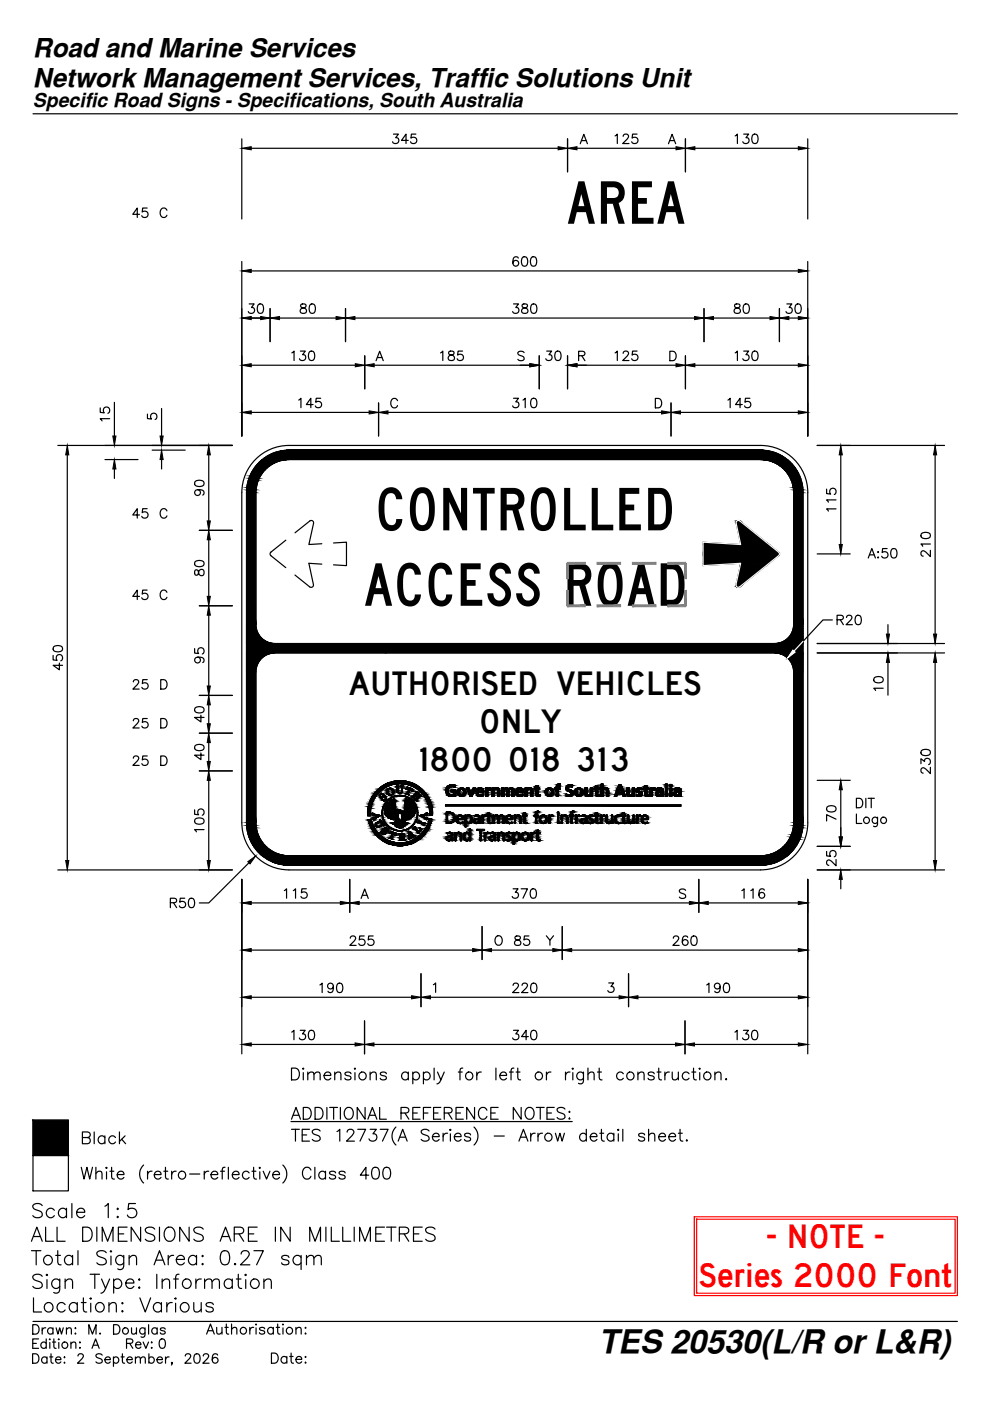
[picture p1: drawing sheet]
<svg xmlns="http://www.w3.org/2000/svg" width="210mm" height="297mm" viewBox="0 0 210 297" stroke-linecap="round" stroke-linejoin="round" font-family="sans-serif">
<defs><g id="words">
<g font-size="12.5">
<text x="120.1" y="47.4">AREA</text>
<text x="79.5" y="112.4">CONTROLLED</text>
<text x="77.1" y="128.4">ACCESS ROAD</text>
</g>
<g font-size="6.9">
<text x="74" y="147.4">AUTHORISED VEHICLES</text>
<text x="101.6" y="155.4">ONLY</text>
<text x="88.7" y="163.4">1800</text>
<text x="107.7" y="163.4">018</text>
<text x="121.7" y="163.4">313</text>
<text x="126.9" y="286.9">TES 20530(L/R or L&amp;R)</text>
</g>
<g font-size="6.9" fill="#f00">
<text x="162.6" y="264.5">- NOTE -</text>
<text x="148.1" y="273">Series 2000 Font</text>
</g>
<g font-size="5.5">
<text x="7" y="12.1">Road and Marine Services</text>
<text x="7" y="18.4">Network Management Services, Traffic Solutions Unit</text>
</g>
<text font-size="4.1" x="7" y="22.7">Specific Road Signs - Specifications, South Australia</text>
</g></defs>
<g fill="none" stroke="#000" stroke-width=".25">
<path d="M7 24.1h196M51.3 29.4v17M53.3 31.4h65M83.4 28.4h1.1l-.6 .8a.67 .67 0 0 1 .5 1.1 .67 .67 0 0 1-1.2-.2M86.6 29.8h-1.5l1-1.4v2M88.2 28.4h-1l-.1 .9a.71 .71 0 0 1 1.1 0 .71 .71 0 0 1-.1 1 .71 .71 0 0 1-1.1-.2M120.3 29.4v7M122.3 31.4h21M123 30.5l.8-2 .7 2M123.3 29.8h1M130.4 28.8l.5-.4v2M132.1 28.9l.4-.5 .7 .2a.62 .62 0 0 1-.2 .9l-1 .9h1.4"/>
<path d="M135.1 28.4h-1l-.1 .9a.71 .71 0 0 1 1.1 0 .71 .71 0 0 1-.1 1 .71 .71 0 0 1-1.1-.2M141.7 30.5l.8-2 .8 2M142 29.8h1M145.3 29.4v7M147.3 31.4h22M155.9 28.8l.4-.4v2M157.7 28.4h1l-.5 .8a.67 .67 0 0 1 .5 1.1 .67 .67 0 0 1-1.2-.2M159.7 28.5a.65 .65 0 0 1 .9 .3 1.01 1.01 0 0 1-.6 1.6 1.28 1.28 0 0 1-.3-1.9zM171.3 29.4v17M29.6 45.4h-1.4l.9-1.3v2M31.2 44.1h-1v.9a.71 .71 0 0 1 1-.1 .71 .71 0 0 1-.1 1.1 .71 .71 0 0 1-1-.3M35.4 44.6a.74 .74 0 0 0-.8-.5 .74 .74 0 0 0-.6 .8 .88 .88 0 0 0 .2 .9 .88 .88 0 0 0 .9 .2l.3-.4"/>
<path d="M51.3 55.4v37M53.3 57.4h116M109.9 54.7a.59 .59 0 0 0-.9-.2 1.2 1.2 0 0 0 .3 1.9 .62 .62 0 0 0 .7-.5 .62 .62 0 0 0-.6-.7 .62 .62 0 0 0-.7 .6M110.8 54.5a.65 .65 0 0 1 1 .3 1.01 1.01 0 0 1-.7 1.6 1.28 1.28 0 0 1-.3-1.9zM112.7 54.5a.65 .65 0 0 1 1 .3 1.01 1.01 0 0 1-.7 1.6 1.28 1.28 0 0 1-.3-1.9zM171.3 55.4v37M52.8 64.4h1.1l-.6 .8a.67 .67 0 0 1 .5 1.1 .67 .67 0 0 1-1.2-.2M53.3 67.4h2M53.3 77.4h22M54.8 64.5a.65 .65 0 0 1 1 .3 1.01 1.01 0 0 1-.7 1.6 1.28 1.28 0 0 1-.3-1.9zM57.3 65.4v7M59.3 67.4h12"/>
<path d="M61.9 74.8l.4-.4v2M63.7 74.4h1l-.5 .8a.67 .67 0 0 1 .5 1.1 .67 .67 0 0 1-1.2-.2M63.8 64.5a.4 .4 0 0 0 .2 .7 .72 .72 0 0 1 .8 .3 .72 .72 0 0 1 0 .8 .81 .81 0 0 1-1.2-.2 1 1 0 0 1 1.2-1l.1-.4a.75 .75 0 0 0-1.1-.2zM65.7 74.5a.65 .65 0 0 1 .9 .3 1.01 1.01 0 0 1-.6 1.6 1.28 1.28 0 0 1-.3-1.9zM65.8 64.5a.65 .65 0 0 1 1 .3 1.01 1.01 0 0 1-.7 1.6 1.28 1.28 0 0 1-.3-1.9zM73.3 65.4v7M75.3 67.4h72M77.3 75.4v7M79.3 77.4h33M79.7 76.5l.8-2 .8 2M80 75.8h1M93.4 74.8l.5-.4v2"/>
<path d="M95.2 74.5a.4 .4 0 0 0 .2 .7 .72 .72 0 0 1 .8 .3 .72 .72 0 0 1 0 .8 .81 .81 0 0 1-1.2-.2 1 1 0 0 1 1.2-1l.1-.4a.75 .75 0 0 0-1.1-.2zM98.1 74.4h-1l-.1 .9a.71 .71 0 0 1 1.1 0 .71 .71 0 0 1-.1 1 .71 .71 0 0 1-1.1-.2M108.9 64.4h1l-.5 .8a.67 .67 0 0 1 .5 1.1 .67 .67 0 0 1-1.2-.2M110.8 64.5a.4 .4 0 0 0 .2 .7 .72 .72 0 0 1 .8 .3 .72 .72 0 0 1-.1 .8 .81 .81 0 0 1-1.1-.2 1 1 0 0 1 1.1-1l.1-.4a.75 .75 0 0 0-1-.2zM111.1 74.8a.75 .75 0 0 0-.7-.4 .75 .75 0 0 0-.6 .5l.2 .3 .7 .3a.49 .49 0 0 1 .4 .4 .49 .49 0 0 1-.2 .5 .92 .92 0 0 1-1.1-.2M112.8 64.5a.65 .65 0 0 1 .9 .3 1.01 1.01 0 0 1-.6 1.6 1.28 1.28 0 0 1-.3-1.9zM114.3 75.4v7M115.9 74.4h1.1l-.6 .8a.67 .67 0 0 1 .5 1.1 .67 .67 0 0 1-1.2-.2M117.9 74.5a.65 .65 0 0 1 1 .3 1.01 1.01 0 0 1-.7 1.6 1.28 1.28 0 0 1-.3-1.9zM120.3 75.4v7M122.3 77.4h21M122.7 75.4l1.1-.1 .2-.3-.1-.3-.4-.2h-.8v2"/>
<path d="M123.3 75.4l.7 1.1M130.4 74.8l.5-.4v2M132.1 74.9l.4-.5 .7 .2a.62 .62 0 0 1-.2 .9l-1 .9h1.4M135.1 74.4h-1l-.1 .9a.71 .71 0 0 1 1.1 0 .71 .71 0 0 1-.1 1 .71 .71 0 0 1-1.1-.2M142 74.5h.7a1.07 1.07 0 0 1 .7 1 1.07 1.07 0 0 1-.7 1h-.7zM145.3 75.4v7M147.3 77.4h22M149.3 65.4v7M151.3 67.4h12M155.8 64.5a.4 .4 0 0 0 .2 .7 .72 .72 0 0 1 .8 .3 .72 .72 0 0 1 0 .8 .81 .81 0 0 1-1.2-.2 1 1 0 0 1 1.2-1l.1-.4a.75 .75 0 0 0-1.1-.2zM155.9 74.8l.4-.4v2M157.7 74.4h1l-.5 .8a.67 .67 0 0 1 .5 1.1 .67 .67 0 0 1-1.2-.2"/>
<path d="M157.8 64.5a.65 .65 0 0 1 1 .3 1.01 1.01 0 0 1-.7 1.6 1.28 1.28 0 0 1-.3-1.9zM159.7 74.5a.65 .65 0 0 1 .9 .3 1.01 1.01 0 0 1-.6 1.6 1.28 1.28 0 0 1-.3-1.9zM165.3 65.4v7M166.8 64.4h1.1l-.6 .8a.67 .67 0 0 1 .5 1.1 .67 .67 0 0 1-1.2-.2M167.3 67.4h2M168.8 64.5a.65 .65 0 0 1 1 .3 1.01 1.01 0 0 1-.7 1.6 1.28 1.28 0 0 1-.3-1.9zM12.3 94.4h37M14.3 96.4v86M21.3 86.5v.9l.8 .1a.71 .71 0 0 1 0-1 .71 .71 0 0 1 1.1 .1 .71 .71 0 0 1-.3 1M22.3 97.4h7M23.3 88.8h-2l.3 .4M24.3 85.3v7.1"/>
<path d="M24.3 99.4v2M31.3 87.8v.9l.8 .1a.71 .71 0 0 1 0-1 .71 .71 0 0 1 1.1 .1 .71 .71 0 0 1-.3 1M32.3 95.4h7M34.3 86.6v5.8M34.3 97.4v2M44.3 96.4v14M53.3 87.4h25M63.3 84.8l.5-.4v2M66.4 85.8h-1.5l1-1.4v2M68 84.4h-1v.9a.71 .71 0 0 1 1 0 .71 .71 0 0 1-.1 1 .71 .71 0 0 1-1-.2M80.3 85.4v7M82.3 87.4h58"/>
<path d="M84.3 84.9a.74 .74 0 0 0-.9-.4 .74 .74 0 0 0-.5 .7 .88 .88 0 0 0 .1 1 .88 .88 0 0 0 1 .2l.3-.4M108.9 84.4h1l-.5 .8a.67 .67 0 0 1 .5 1.1 .67 .67 0 0 1-1.2-.2M110.9 84.8l.5-.4v2M112.8 84.5a.65 .65 0 0 1 .9 .3 1.01 1.01 0 0 1-.6 1.6 1.28 1.28 0 0 1-.3-1.9zM138.9 84.5h.7a1.07 1.07 0 0 1 .7 1 1.07 1.07 0 0 1-.7 1h-.7zM142.3 85.4v7M144.3 87.4h25M154.3 84.8l.5-.4v2M157.4 85.8h-1.4l.9-1.4v2M159 84.4h-.9l-.1 .9a.71 .71 0 0 1 1 0 .71 .71 0 0 1-.1 1 .71 .71 0 0 1-1-.2M161.3 94.4h-100a10 10 0 0 0-10 10v70a10 10 0 0 0 10 10M161.3 95.4h-100a9 9 0 0 0-9 9v70a9 9 0 0 0 9 9h100"/>
<path d="M161.3 97.4h-100a7 7 0 0 0-7 7v28M161.3 94.4a10 10 0 0 1 10 10v70a10 10 0 0 1-10 10M161.3 95.4a9 9 0 0 1 9 9v70a9 9 0 0 1-9 9M161.3 97.4a7 7 0 0 1 7 7M173.3 94.4h27M178.3 96.4v19M198.3 96.4v38M29.6 109.2h-1.4l.9-1.3v2M31.2 107.9h-1v.8a.71 .71 0 0 1 1 0 .71 .71 0 0 1-.1 1.1 .71 .71 0 0 1-1-.3M35.4 108.3a.74 .74 0 0 0-.8-.5 .74 .74 0 0 0-.6 .8 .88 .88 0 0 0 .2 1 .88 .88 0 0 0 .9 .2l.3-.4M41.4 119.1a1.59 1.59 0 0 1 1.8 0 .65 .65 0 0 1-.3 1 1.01 1.01 0 0 1-1.6-.7zM41.4 102.1a1.28 1.28 0 0 1 1.9 .3v.2a1.15 1.15 0 0 1-2 0z"/>
<path d="M41.9 103.8a.62 .62 0 0 1 .6 .9 .62 .62 0 0 1-1 .2 .62 .62 0 0 1 .1-1 1.8 1.8 0 0 1 1.6 .2 .59 .59 0 0 1-.2 .9M42.3 112.4h7M44.3 114.4v12M60.6 114.5l-3.3 2.8 .2 .5 3.1 2.6M62.5 113l3.3-2.6h.4l.3 .5-1 4.6 2.7-.2M68.2 119.6l-2.7-.2 1 4.5-.3 .6-.5-.1-3.2-2.5M70.7 115.1l2.8-.1v4.9l-2.8-.1M168.3 104.4v28M173.3 117.4h7M175.3 103.7v1l.8 .1a.71 .71 0 0 1 0-1.1 .71 .71 0 0 1 1.1 .1 .71 .71 0 0 1-.3 1M177.3 107.9h-2l.3 .5M177.3 106h-2l.3 .5"/>
<path d="M184.1 118.3l.7-2 .8 2M184.4 117.6h.9M186.1 117.1h.2zM186.1 118.2h.2zM188.1 116.3h-1l-.1 .9a.71 .71 0 0 1 1.1-.1 .71 .71 0 0 1-.1 1.1 .71 .71 0 0 1-1.1-.3M189.1 116.4a.65 .65 0 0 1 1 .3 1.01 1.01 0 0 1-.7 1.6 1.28 1.28 0 0 1-.3-1.9zM195.4 113.2a1.28 1.28 0 0 1 1.9 .2v.2a1.15 1.15 0 0 1-2 0zM197.3 116.7v1.3l-1-.9a.6 .6 0 0 0-.9-.1l-.1 .5 .4 .4M197.3 115.3h-2l.3 .5M11.3 139v.9l.8 .1a.71 .71 0 0 1 0-1.1 .71 .71 0 0 1 1.1 .2 .71 .71 0 0 1-.3 1M11.4 137.2a1.28 1.28 0 0 1 1.9 .2v.2a1.15 1.15 0 0 1-2 0zM29.6 126.4h-1.4l.9-1.3v2"/>
<path d="M31.2 125.1h-1v.9a.71 .71 0 0 1 1 0 .71 .71 0 0 1-.1 1 .71 .71 0 0 1-1-.3M35.4 125.6a.74 .74 0 0 0-.8-.5 .74 .74 0 0 0-.6 .8 .88 .88 0 0 0 .2 .9 .88 .88 0 0 0 .9 .2l.3-.4M41.3 137.5v1l.8 .1a.71 .71 0 0 1 0-1.1 .71 .71 0 0 1 1.1 .1 .71 .71 0 0 1-.3 1.1M41.4 120.9a.75 .75 0 0 0 .2 1.1l.3-.1 .1-.2a.72 .72 0 0 1 .3-.8 .72 .72 0 0 1 .9 0 .81 .81 0 0 1-.3 1.2 1 1 0 0 1-1-1.2zM41.9 139.3a.62 .62 0 0 1 .6 .9 .62 .62 0 0 1-1 .2 .62 .62 0 0 1 .1-1 1.8 1.8 0 0 1 1.6 .2 .59 .59 0 0 1-.2 .9M42.3 128.4h7M44.3 130.4v15M54.3 132.4a4 4 0 0 0 4 4h106a4 4 0 0 0 4-4M81.7 138.4h.1M173.3 138.4h27M173.3 136.4h27M176.5 131.4h-2l-6.2 6.6"/>
<path d="M177.5 131.4l1.1-.1 .2-.3-.1-.4-.4-.2h-.8v2M178.1 131.4l.7 1M179.5 130.9l.4-.5 .6 .2a.62 .62 0 0 1-.2 .9l-.9 .9h1.3M181.6 130.5a.65 .65 0 0 1 .9 .3 1.01 1.01 0 0 1-.6 1.6 1.28 1.28 0 0 1-.3-1.9zM188.3 132.4v2M12.6 140.6v1.4l-1.3-.9h2M28.3 144.6l.3-.5 .7 .2a.62 .62 0 0 1-.2 .8l-.9 1h1.3M28.3 152.8l.3-.5 .7 .2a.62 .62 0 0 1-.2 .9l-.9 .9h1.3M31.2 144.1h-.9l-.1 .9a.71 .71 0 0 1 1-.1 .71 .71 0 0 1-.1 1.1 .71 .71 0 0 1-1-.3M31.2 152.3h-.9l-.1 .9a.71 .71 0 0 1 1 0 .71 .71 0 0 1-.1 1 .71 .71 0 0 1-1-.2M34.1 144.1h.6a1.07 1.07 0 0 1 .7 1 1.07 1.07 0 0 1-.7 1h-.6zM34.1 152.3h.6a1.07 1.07 0 0 1 .7 1 1.07 1.07 0 0 1-.7 1h-.6z"/>
<path d="M41.4 150.1a1.28 1.28 0 0 1 1.9 .3v.2a1.15 1.15 0 0 1-2 0zM41.4 158.1a1.28 1.28 0 0 1 1.9 .3v.2a1.15 1.15 0 0 1-2 0zM42.3 147.4h7M42.3 155.4h7M42.6 151.6v1.5l-1.3-1h2M42.6 159.6v1.5l-1.3-1h2M44.3 149.4v4M44.3 157.4v4M185.4 143.7a1.28 1.28 0 0 1 1.9 .3v.2a1.15 1.15 0 0 1-2 0zM187.3 145.9h-2l.3 .5M188.3 140.4v7M195.4 159.2a1.28 1.28 0 0 1 1.9 .2v.2a1.15 1.15 0 0 1-2 0z"/>
<path d="M198.3 140.4v42M28.3 160.8l.3-.5 .7 .2a.62 .62 0 0 1-.2 .8l-.9 1h1.3M31.2 160.3h-.9l-.1 .8a.71 .71 0 0 1 1 0 .71 .71 0 0 1-.1 1.1 .71 .71 0 0 1-1-.3M34.1 160.3h.6a1.07 1.07 0 0 1 .7 1 1.07 1.07 0 0 1-.7 1h-.6zM41.3 171.7v1h.8a.71 .71 0 0 1 0-1 .71 .71 0 0 1 1.1 .1 .71 .71 0 0 1-.3 1M41.4 173.7a1.28 1.28 0 0 1 1.9 .3v.2a1.15 1.15 0 0 1-2 0zM42.3 163.4h7M43.3 175.9h-2l.3 .5M44.3 165.4v17M94.5 170.6h49.9v.3h-49.9zM168.3 174.4v-32a4 4 0 0 0-4-4h-106a4 4 0 0 0-4 4v32a7 7 0 0 0 7 7h100M168.3 174.4a7 7 0 0 1-7 7"/>
<path d="M173.3 179.4h7M173.3 165.4h7M175.4 171.1a1.28 1.28 0 0 1 1.9 .3v.2a1.15 1.15 0 0 1-2 0zM177.3 173.7l-2-1v1.4M178.3 167.4v10M181.6 169.3h.6a1.07 1.07 0 0 1 .7 1 1.07 1.07 0 0 1-.7 1h-.6zM181.6 172.6v2h1.1M183.6 169.3v2M184.1 169.3h1.3M184.7 169.3v2M186.1 173.3v1.5a.52 .52 0 0 1-.4 .4 .52 .52 0 0 1-.5 0M186.1 173.5a.64 .64 0 0 0-1 0 .64 .64 0 0 0 0 .9 .64 .64 0 0 0 1-.1"/>
<path d="M195.3 161.9v-1l.7 .5a.67 .67 0 0 1 1.1-.5 .67 .67 0 0 1-.2 1.2M197.3 162.7v1.3l-1-.9a.6 .6 0 0 0-.9-.1l-.1 .5 .4 .4M12.3 184.4h37M36.1 191.4l1.2-.1 .2-.3-.1-.4-.4-.2h-.9v2M36.8 191.4l.7 1M39.2 190.4h-1l-.1 .9a.71 .71 0 0 1 1.1 0 .71 .71 0 0 1-.1 1 .71 .71 0 0 1-1.1-.2M40.2 190.5a.65 .65 0 0 1 1 .3 1.01 1.01 0 0 1-.7 1.6 1.28 1.28 0 0 1-.3-1.9zM51.3 186.4v37M52.8 182.9l-8.5 8.5h-2M53.3 191.4h18.9M60.3 188.8l.5-.4v2M61.3 184.4h100"/>
<path d="M62.2 188.8l.5-.4v2M64.9 188.4h-.9l-.1 .9a.71 .71 0 0 1 1.1 0 .71 .71 0 0 1-.2 1 .71 .71 0 0 1-1-.2M74.2 186.4v7M74.3 198.9l.3-.5 .7 .2a.62 .62 0 0 1-.2 .9l-.9 .9h1.3M76.2 191.4h70M76.6 190.5l.7-2 .8 2M76.8 189.8h1M77.2 198.4h-.9l-.1 .9a.71 .71 0 0 1 1 0 .71 .71 0 0 1-.1 1 .71 .71 0 0 1-1-.2M79.1 198.4h-.9l-.1 .9a.71 .71 0 0 1 1 0 .71 .71 0 0 1-.1 1 .71 .71 0 0 1-1-.2M102.2 196.4v7M105.3 198.5a.96 .96 0 0 1 1.2 .4 .96 .96 0 0 1-.2 1.2 .74 .74 0 0 1-.9 .3 .74 .74 0 0 1-.4-.8 1.21 1.21 0 0 1 .3-1.1zM108.8 188.4h1l-.5 .8a.67 .67 0 0 1 .5 1.1 .67 .67 0 0 1-1.2-.2"/>
<path d="M109.3 198.5a.4 .4 0 0 0 .2 .7 .72 .72 0 0 1 .8 .3 .72 .72 0 0 1-.1 .8 .81 .81 0 0 1-1.1-.2 1 1 0 0 1 1.1-1l.1-.4a.75 .75 0 0 0-1-.2zM110.5 188.4h1.3l-.9 2M112.1 198.4h-.9l-.1 .9a.71 .71 0 0 1 1.1 0 .71 .71 0 0 1-.2 1 .71 .71 0 0 1-1-.2M112.7 188.5a.65 .65 0 0 1 .9 .3 1.01 1.01 0 0 1-.6 1.6 1.28 1.28 0 0 1-.3-1.9zM115.8 198.4l.8 1v1M117.4 198.4l-.8 1M119.2 196.4v7M142.8 198.9l.3-.5 .7 .2a.62 .62 0 0 1-.2 .9l-.9 .9h1.3M145.4 188.8a.75 .75 0 0 0-.8-.3 .75 .75 0 0 0-.6 .5l.2 .2 .8 .3a.49 .49 0 0 1 .4 .4 .49 .49 0 0 1-.2 .5 .92 .92 0 0 1-1.2-.2M145.8 198.7a.59 .59 0 0 0-.9-.2 1.2 1.2 0 0 0 .3 1.9 .62 .62 0 0 0 .7-.5 .62 .62 0 0 0-.6-.7 .62 .62 0 0 0-.6 .6M146.8 198.5a.65 .65 0 0 1 .9 .3 1.01 1.01 0 0 1-.7 1.6 1.28 1.28 0 0 1-.2-1.9zM148.2 186.4v7"/>
<path d="M150.2 191.4h19.1M157.3 188.8l.5-.4v2M159.2 188.8l.5-.4v2M162.1 188.7a.59 .59 0 0 0-.9-.2 1.2 1.2 0 0 0 .3 1.9 .62 .62 0 0 0 .6-.5 .62 .62 0 0 0-.5-.7 .62 .62 0 0 0-.7 .6M171.3 186.4v37M173.3 184.4h27M175.3 180.5v1l.8 .1a.71 .71 0 0 1 0-1.1 .71 .71 0 0 1 1.1 .1 .71 .71 0 0 1-.3 1.1M177.3 182.2v1.4l-1-1a.6 .6 0 0 0-.9-.1l-.1 .6 .4 .4M178.3 186.4v2M53.3 201.4h46.9M53.3 211.4h34M61.8 218.8l.5-.4v2"/>
<path d="M63.7 218.4h1l-.6 .8a.67 .67 0 0 1 .5 1.1 .67 .67 0 0 1-1.1-.2M65.7 218.5a.65 .65 0 0 1 .9 .3 1.01 1.01 0 0 1-.7 1.6 1.28 1.28 0 0 1-.2-1.9zM67.8 208.8l.5-.4v2M70.7 209.1a.62 .62 0 0 1-.9 .5 .62 .62 0 0 1-.2-.9 .62 .62 0 0 1 1 0 1.8 1.8 0 0 1-.2 1.7 .59 .59 0 0 1-.9-.2M71.6 208.5a.65 .65 0 0 1 1 .3 1.01 1.01 0 0 1-.7 1.6 1.28 1.28 0 0 1-.3-1.9zM77.3 216.4v7M89.3 206.4v7M91.3 211.4h40M91.9 208.8l.5-.4v2M104.2 201.4h13M108.8 208.9l.4-.5 .6 .2a.62 .62 0 0 1-.2 .9l-.9 .9h1.3M108.9 218.4h1l-.5 .8a.67 .67 0 0 1 .5 1.1 .67 .67 0 0 1-1.2-.2"/>
<path d="M110.7 208.9l.4-.5 .6 .2a.62 .62 0 0 1-.2 .9l-.9 .9h1.3M112 219.8h-1.4l.9-1.4v2M112.8 208.5a.65 .65 0 0 1 .9 .3 1.01 1.01 0 0 1-.6 1.6 1.28 1.28 0 0 1-.3-1.9zM112.8 218.5a.65 .65 0 0 1 .9 .3 1.01 1.01 0 0 1-.6 1.6 1.28 1.28 0 0 1-.3-1.9zM121.2 201.4h48.1M129.1 208.4h1l-.6 .8a.67 .67 0 0 1 .5 1 .67 .67 0 0 1-1.1-.2M133.3 206.4v7M135.3 211.4h34M145.2 216.4v7M149.8 208.8l.5-.4v2M152.7 209.1a.62 .62 0 0 1-.9 .5 .62 .62 0 0 1-.2-.9 .62 .62 0 0 1 1 0 1.8 1.8 0 0 1-.2 1.7 .59 .59 0 0 1-.8-.2M153.6 208.5a.65 .65 0 0 1 1 .3 1.01 1.01 0 0 1-.7 1.6 1.28 1.28 0 0 1-.3-1.9z"/>
<path d="M155.8 218.8l.5-.4v2M157.6 218.4h1.1l-.6 .8a.67 .67 0 0 1 .5 1.1 .67 .67 0 0 1-1.2-.2M159.6 218.5a.65 .65 0 0 1 1 .3 1.01 1.01 0 0 1-.7 1.6 1.28 1.28 0 0 1-.3-1.9zM7 237.5h7.5v7.5h-7.5zM20 240v2.5M25.3 240v2.5M53.3 221.4h22M61.7 237.8h59.6M61.8 226.5h.8a1.34 1.34 0 0 1 .9 1.2 1.34 1.34 0 0 1-.9 1.3h-.8zM61.8 237.3l1-2.5 .9 2.5M61.8 239.4h1.7M62.2 236.5h1.2"/>
<path d="M62.6 239.4v2.5M64.3 226.5l.1 .1-.1 .1-.1-.1zM64.3 234.8h.8a1.33 1.33 0 0 1 .9 1.2 1.33 1.33 0 0 1-.9 1.3h-.8zM64.3 227.4v1.6M65.3 227.8l.5-.5 .7 .1 .1 1.6M65.3 227.3v1.7M65.6 239.4h-1.5v2.5h1.5M66.6 227.8l.6-.5 .6 .1 .1 1.6M66.8 234.8h.8a1.33 1.33 0 0 1 .9 1.2 1.33 1.33 0 0 1-.9 1.3h-.8zM67.9 239.8a.94 .94 0 0 0-.9-.4 .94 .94 0 0 0-.8 .6l.3 .4 .9 .3a.61 .61 0 0 1 .5 .5 .61 .61 0 0 1-.3 .6 1.13 1.13 0 0 1-1.4-.2M68.7 228h1.4a.77 .77 0 0 0-1-.6 .77 .77 0 0 0-.3 1.2 .76 .76 0 0 0 1.3 0M69.3 234.8v2.5"/>
<path d="M69.9 234.8h1.7M70.7 234.8v2.5M71 227.8l.6-.5 .6 .1 .1 1.6M71 227.3v1.7M71.4 239.9l.6-.5v2.5M72.2 234.8v2.5M73.2 235.1a.92 .92 0 0 1 1.1-.3 .92 .92 0 0 1 .6 1 1.09 1.09 0 0 1-.2 1.1 1.09 1.09 0 0 1-1.2 .3 1.55 1.55 0 0 1-.3-2.1zM74.4 227.7a.75 .75 0 0 0-1.3 0l.4 .3 .8 .2 .1 .4a.76 .76 0 0 1-1.3 0M75.3 226.5l.1 .1-.1 .1-.2-.1zM75.3 227.4v1.6M75.9 239.4h1.6l-1.2 2.5M77.4 234.8v2.5l-1.7-2.5v2.5"/>
<path d="M78 237.3l1-2.5 .9 2.5M78.4 236.5h1.1M78.5 227.8l.6-.5 .6 .1 .1 1.6M78.5 239.4h1.3l-.7 1a.81 .81 0 0 1 .8 .9 .81 .81 0 0 1-1.1 .6l-.3-.1-.3-.3M78.5 227.3v1.7M79.3 221.4h63.9M80.5 234.8v2.5h1.4M80.6 239.4h1.7l-1.2 2.5M81.9 227.7a.75 .75 0 0 0-1.3 0l.4 .3 .8 .2 .1 .4a.77 .77 0 0 1-1.3 0M83.9 239a2.59 2.59 0 0 0 0 3.8M85 236l1.4-.1a.57 .57 0 0 0 0-1l-1.4-.1v2.5M85.9 236l.8 1.3"/>
<path d="M86.6 227.7a.8 .8 0 0 0-1.2-.2 .8 .8 0 0 0 0 1.2 .8 .8 0 0 0 1.2-.1M86.6 227.3v1.7M87.5 227.7a.8 .8 0 0 1 1.2-.2 .8 .8 0 0 1 0 1.2 .8 .8 0 0 1-1.2-.1M87.5 227.3v2.5M87.5 236h1M89.1 234.8h-1.6v2.5h1.6M89.8 227.7a.8 .8 0 0 1 1.2-.2 .8 .8 0 0 1 0 1.2 .8 .8 0 0 1-1.2-.1M89.8 227.3v2.5M89.8 236h.9M91 239.8a.94 .94 0 0 0-.9-.4 .94 .94 0 0 0-.8 .6l.2 .4 1 .3a.61 .61 0 0 1 .5 .5 .61 .61 0 0 1-.3 .6 1.14 1.14 0 0 1-1.4-.2M91.3 234.8h-1.5v2.5M91.9 236h1"/>
<path d="M92 226.5v2.5M92.8 227.3l.7 1.7 .7-1.7M93.5 229a.95 .95 0 0 1-.9 .8M93.5 234.8h-1.6v2.5h1.6M94.2 236l1.4-.1a.59 .59 0 0 0 0-1l-1.4-.1v2.5M95 236l.9 1.3M95.5 239.4l.1 .2-.1 .1-.1-.1zM96.7 236h.9M97.2 227.3h.8M98.1 226.5l-.5 .1-.1 .3v2.1M98.2 234.8h-1.5v2.5h1.5M100.5 239a2.57 2.57 0 0 1 0 3.8"/>
<path d="M100.6 234.8v2.5l-1.6-2.5v2.5M101.1 227.3v1.7M102 227.3a.8 .8 0 0 0-.9 .7M103.2 235.4a.92 .92 0 0 0-1-.6 .92 .92 0 0 0-.7 1 1.09 1.09 0 0 0 .2 1.1 1.09 1.09 0 0 0 1.2 .3l.3-.5M104.1 236h.9M105.1 226.5v2.5M105.6 234.8h-1.5v2.5h1.5M106 228h1.4a.77 .77 0 0 0-1.1-.6 .77 .77 0 0 0-.2 1.2 .76 .76 0 0 0 1.3 0M108 227.3h.8M109 226.5l-.5 .1-.1 .3v2.1M109.4 227.3h.9M109.8 226.5v2l.1 .3 .5 .2"/>
<path d="M110.5 234.8v2.5l-1.7-2.5v2.5M111.6 235.1a.92 .92 0 0 1 1-.3 .92 .92 0 0 1 .6 1 1.09 1.09 0 0 1-.2 1.1 1.09 1.09 0 0 1-1.2 .3 1.55 1.55 0 0 1-.2-2.1zM113.7 234.8h1.7M114.5 234.8v2.5M115.9 227.3v1.7M116 236h.9M116.8 227.3a.8 .8 0 0 0-.9 .7M117.5 234.8h-1.5v2.5h1.5M119.8 235.1a.94 .94 0 0 0-.9-.3 .94 .94 0 0 0-.8 .6l.3 .4 .9 .3a.62 .62 0 0 1 .5 .5 .62 .62 0 0 1-.3 .6 1.15 1.15 0 0 1-1.4-.3M119.9 227.3v1.7M120.7 235.6l.2 .2-.2 .1-.1-.1zM120.7 237.1l.2 .1-.2 .1-.1-.1z"/>
<path d="M120.9 227.3a.8 .8 0 0 0-1 .7M121.5 226.5l.1 .1-.1 .1-.2-.1zM121.5 227.4v1.6M123.7 227.3v1.9a.65 .65 0 0 1-.4 .6 .65 .65 0 0 1-.7-.1M123.7 227.7a.8 .8 0 0 0-1.2-.2 .8 .8 0 0 0 0 1.2 .8 .8 0 0 0 1.2-.1M124.3 239.4v2.5M124.7 227.8l.6-.5 .6 .1 .1 1.6M124.7 226.5v2.5M126.7 227.3h.8M127 226.5v2l.2 .3 .4 .2M127.5 239.4v2.1l.1 .3 .5 .1M131.1 239.4l.1 .2-.1 .1-.1-.1z"/>
<path d="M132 239.4v2.5M132.2 227.7a.8 .8 0 0 0-1.2-.2 .8 .8 0 0 0 0 1.2 .8 .8 0 0 0 1.2-.1M135.3 227.8l.6-.5 .6 .1 .1 1.6M135.3 227.3v1.7M137.5 239.4v2.5M138.7 227.7a.75 .75 0 0 0-1.3 0l.4 .3 .8 .2 .1 .4a.77 .77 0 0 1-1.3 0M139.3 227.3h.8M139.7 226.5v2l.1 .3 .5 .2M141 227.3v1.7M141.9 227.3a.8 .8 0 0 0-.9 .7M142.5 227.3l.1 1.5 .6 .2 .6-.5M143.8 227.3v1.7"/>
<path d="M144.2 239.4v2.1l.1 .3 .5 .1M146.1 227.7a.8 .8 0 0 0-1.2-.2 .8 .8 0 0 0 0 1.2 .8 .8 0 0 0 1.2-.1M146.7 227.3h.8M147 226.5v2l.2 .3 .4 .2M147.2 221.4h22.1M148.4 226.5l.1 .1-.1 .1-.2-.1zM148.4 227.4v1.6M151.6 227.8l.6-.5 .6 .1 .1 1.6M151.6 227.3v1.7M153.8 228.8l.2-.1 .1 .1-.1 .2zM7 245h7.5v7.5h-7.5zM9 255.6a1.3 1.3 0 0 0-2 0 .78 .78 0 0 0 .5 .9l.9 .2a.72 .72 0 0 1 .5 .6 .72 .72 0 0 1-.2 .7 1.36 1.36 0 0 1-1.7-.3"/>
<path d="M11.5 256.6a.96 .96 0 0 0-1.4-.1 .96 .96 0 0 0 0 1.4 .96 .96 0 0 0 1.4-.2M14.1 256.6a.96 .96 0 0 0-1.4-.1 .96 .96 0 0 0 0 1.4 .96 .96 0 0 0 1.4-.2M14.1 256.2v2M15.2 255.2v3M16.2 257h1.8a.89 .89 0 0 0-1.1-.9 .89 .89 0 0 0-.7 1.2 .92 .92 0 0 0 .7 .9 .92 .92 0 0 0 1.1-.5M17.2 247.5l.6 2.5 .6-2.5 .6 2.5 .6-2.5M17.5 241.2l1.4-.1a.59 .59 0 0 0 0-1l-1.4-.1v2.5h1a.66 .66 0 0 0 .7-.7 .66 .66 0 0 0-.7-.6M20.3 248.8l.6-.5 .6 .1 .1 1.6M20.3 247.5v2.5M22.2 241.2a.8 .8 0 0 0-1.1-.1 .8 .8 0 0 0 0 1.1 .8 .8 0 0 0 1.1-.1M22.2 240.8v1.7M22.2 255.7l.8-.5v3"/>
<path d="M22.6 247.5l.1 .1-.1 .1-.1-.1zM22.6 248.4v1.6M23.3 248.3h.8M23.7 247.5v2l.1 .4 .5 .1M24.5 241.2a.8 .8 0 0 0-1.2-.1 .8 .8 0 0 0 0 1.1 .8 .8 0 0 0 1.2-.1M24.8 256.3l.2-.1 .1 .1-.1 .2zM24.8 258l.2-.1 .1 .1-.1 .2zM24.8 249h1.5a.74 .74 0 0 0-.9-.7 .74 .74 0 0 0-.6 1 .77 .77 0 0 0 .6 .7 .77 .77 0 0 0 .9-.4M25.8 241.5l.8 1M26.5 240.8l-1.2 1.2M28.7 255.2h-1.4l-.2 1.3a1.06 1.06 0 0 1 1.6-.1 1.06 1.06 0 0 1-.1 1.6 1.06 1.06 0 0 1-1.6-.4M30.4 247a2.57 2.57 0 0 0 0 3.8"/>
<path d="M31.3 248.3v1.7M32.2 248.3a.79 .79 0 0 0-.9 .7M32.7 249h1.4a.74 .74 0 0 0-.8-.7 .74 .74 0 0 0-.6 1 .77 .77 0 0 0 .6 .7 .77 .77 0 0 0 .8-.4M34.7 248.3h.9M35.1 247.5v2l.1 .4 .5 .1M36.4 248.3v1.7M37.3 248.3a.8 .8 0 0 0-.9 .7M40.2 248.9h2.2M43.3 248.3v1.7M44.3 248.3a.79 .79 0 0 0-1 .7M44.7 249h1.5a.74 .74 0 0 0-.9-.7 .74 .74 0 0 0-.6 1 .77 .77 0 0 0 .6 .7 .77 .77 0 0 0 .9-.4M46.8 248.3h.8"/>
<path d="M47.7 247.5l-.5 .1-.1 .4v2M48.4 247.5v2.5M49.3 249h1.4a.74 .74 0 0 0-.9-.7 .74 .74 0 0 0-.5 1 .77 .77 0 0 0 .5 .7 .77 .77 0 0 0 .9-.4M52.8 248.7a.79 .79 0 0 0-1.1-.1 .79 .79 0 0 0 0 1.1 .79 .79 0 0 0 1.1-.1M53.4 248.3h.9M53.8 247.5v2l.1 .4 .5 .1M55.1 247.5l.1 .1-.1 .1-.1-.1zM55.1 248.4v1.6M55.8 248.3l.7 1.7 .7-1.7M57.8 249h1.5a.74 .74 0 0 0-.9-.7 .74 .74 0 0 0-.6 1 .77 .77 0 0 0 .6 .7 .77 .77 0 0 0 .9-.4M60 247a2.57 2.57 0 0 1 0 3.8M64.1 240.6h.9"/>
<path d="M65.9 248.1a.92 .92 0 0 0-1-.6 .92 .92 0 0 0-.8 .9 1.09 1.09 0 0 0 .3 1.2 1.09 1.09 0 0 0 1.2 .3l.3-.5M66.8 247.5v2.5M69 248.7a.8 .8 0 0 0-1.2-.1 .8 .8 0 0 0 0 1.2 .8 .8 0 0 0 1.2-.2M69 248.3v1.7M71.2 248.7a.75 .75 0 0 0-1.4 0 1.42 1.42 0 0 0 1.2 .6l.2 .3a.77 .77 0 0 1-1.4 0M73.2 248.7a.75 .75 0 0 0-1.3 0 1.43 1.43 0 0 0 1.2 .6l.1 .3a.77 .77 0 0 1-1.3 0M73.6 240l.1-.3 .4-.3 .7 .2a.55 .55 0 0 1 .1 .8l-1.4 1.5h1.6M78.2 249.2h-1.8l1.2-1.7v2.5M79.1 247.6a.82 .82 0 0 1 1.2 .4 2.07 2.07 0 0 1-.2 1.9 .81 .81 0 0 1-1.2-.4 2.11 2.11 0 0 1 .2-1.9zM81.5 247.6a.82 .82 0 0 1 1.2 .4 2.07 2.07 0 0 1-.2 1.9 .81 .81 0 0 1-1.2-.4 2.11 2.11 0 0 1 .2-1.9zM84.4 241.9l1-2.5 .9 2.5M84.8 241.1h1.2"/>
<path d="M91.7 241h1.4a.77 .77 0 0 0-1.1-.7 .77 .77 0 0 0-.2 1.3 .75 .75 0 0 0 1.3 0M93.9 240.3v1.6M94.9 240.3a.8 .8 0 0 0-1 .7M95.5 240.4v1.5M96.3 241h1.5a.74 .74 0 0 0-.9-.8 .74 .74 0 0 0-.6 1 .77 .77 0 0 0 .6 .7 .77 .77 0 0 0 .9-.3M99.8 240.6a.75 .75 0 0 0-1.3 0l.3 .4 .9 .2 .1 .4a.75 .75 0 0 1-1.3 0M104.8 240.9h2.1M110 241.9l1-2.5 .9 2.5M110.4 241.1h1.2M112.5 240.3v1.6M113.5 240.3a.8 .8 0 0 0-1 .7M114.1 240.3v1.6"/>
<path d="M115 240.3a.8 .8 0 0 0-.9 .7M117.8 240.3l.4 1.6 .5-1.6 .5 1.6 .5-1.6M124.3 240.6a.8 .8 0 0 0-1.2-.1 .8 .8 0 0 0 0 1.2 .8 .8 0 0 0 1.2-.1M125.1 241h1.5a.77 .77 0 0 0-1.1-.7 .77 .77 0 0 0-.2 1.3 .75 .75 0 0 0 1.3 0M127.2 240.3h.8M130.1 240.6a.8 .8 0 0 0-1.1-.1 .8 .8 0 0 0 0 1.2 .8 .8 0 0 0 1.1-.1M130.1 240.3v1.6M131.1 240.4v1.5M136.7 240.6a.75 .75 0 0 0-1.3 0l.3 .4 .9 .2 .1 .4a.75 .75 0 0 1-1.3 0M137.5 240.7l.6-.4 .6 .1 .1 1.5M139.7 241h1.4a.74 .74 0 0 0-.9-.8 .74 .74 0 0 0-.5 1 .77 .77 0 0 0 .5 .7 .77 .77 0 0 0 .9-.3M141.8 241h1.4a.74 .74 0 0 0-.8-.8 .74 .74 0 0 0-.6 1 .77 .77 0 0 0 .6 .7 .77 .77 0 0 0 .8-.3"/>
<path d="M143.8 240.3h.9M145.5 241.8l.1-.1 .1 .1-.1 .1zM6.7 263.2l1.1-3 1.2 3M6.7 265.2h2M7.1 275.2v3h1.7M7.1 262.2h1.4M7.7 265.2v3M9 270.6a1.3 1.3 0 0 0-2 0 .78 .78 0 0 0 .5 .9l.9 .2a.72 .72 0 0 1 .5 .6 .72 .72 0 0 1-.2 .7 1.36 1.36 0 0 1-1.7-.3M9.7 260.2v3h1.7M9.8 270.3l.2-.1 .1 .1-.1 .2zM10 271.3v1.9M11.8 266.2h1"/>
<path d="M12.1 260.2v3h1.7M12.2 265.2v2.4l.2 .4 .6 .2M12.7 271.2v2.3a.78 .78 0 0 1-.5 .6 .78 .78 0 0 1-.8-.1M12.7 271.6a.96 .96 0 0 0-1.4-.1 .96 .96 0 0 0 0 1.4 .96 .96 0 0 0 1.4-.2M13.8 271.7l.7-.5 .7 .1 .2 .4v1.5M13.8 276.6a.96 .96 0 0 0-1.4-.1 .96 .96 0 0 0 0 1.4 .96 .96 0 0 0 1.4-.2M13.8 271.2v2M15.4 266.6a.96 .96 0 0 0-1.4-.1 .96 .96 0 0 0 0 1.4 .96 .96 0 0 0 1.4-.2M15.4 266.2v2M16.4 276.6a.96 .96 0 0 0-1.4-.1 .96 .96 0 0 0 0 1.4 .96 .96 0 0 0 1.4-.2M16.4 276.2v2M16.5 265.2v3"/>
<path d="M17.2 276.2h1M17.5 260.2h1a1.6 1.6 0 0 1 1.1 1.5 1.6 1.6 0 0 1-1.1 1.5h-1zM17.7 275.2v2.4l.1 .4 .6 .2M19.1 270.2h2M19.2 275.2l.2 .1-.2 .2-.1-.2zM19.2 276.3v1.9M20.1 270.2v3M20.5 260.2v3M21.5 271.2l.9 2 .8-2M21.7 263.2v-3l1.1 3 1.2-3v3M22.4 273.2a1.13 1.13 0 0 1-1 1M22.5 265.6a1.33 1.33 0 0 0-2 0 .75 .75 0 0 0 .6 .9l.9 .2a.74 .74 0 0 1 .5 .6 .74 .74 0 0 1-.3 .7 1.39 1.39 0 0 1-1.7-.3"/>
<path d="M23.1 276.7l.7-.5 .7 .1 .2 .4v1.5M23.1 276.2v2M23.5 265.2l.2 .1-.2 .2-.1-.2zM23.5 266.3v1.9M24.1 271.6a.96 .96 0 0 1 1.4-.1 .96 .96 0 0 1 0 1.4 .96 .96 0 0 1-1.4-.2M24.1 271.2v3M25.1 261.6h1.1M26 276.2l.1 .1-.1 .2-.2-.2zM26 277.9l.1 .1-.1 .2-.2-.2zM26.2 266.2v2.3a.78 .78 0 0 1-.4 .6 .78 .78 0 0 1-.8-.1M26.2 266.6a.96 .96 0 0 0-1.4-.1 .96 .96 0 0 0 0 1.4 .96 .96 0 0 0 1.4-.2M26.7 272h1.7a.89 .89 0 0 0-1-.9 .89 .89 0 0 0-.7 1.2 .92 .92 0 0 0 .7 .9 .92 .92 0 0 0 1-.5"/>
<path d="M27 260.2h-1.9v3h1.9M27.4 266.7l.7-.5 .7 .1 .2 .4v1.5M27.4 266.2v2M29.4 271.3l.1-.1 .2 .1-.2 .2zM29.4 273l.1-.1 .2 .1-.2 .2zM29.7 275.2l1.1 3 1.1-3M29.8 260.2v3l-2-3v3M32.7 268.2l1.1-3 1.2 3M32.8 260.6a1.33 1.33 0 0 0-2 0 .78 .78 0 0 0 .6 .9l.8 .2a.72 .72 0 0 1 .6 .6 .72 .72 0 0 1-.3 .7 1.36 1.36 0 0 1-1.7-.3M33.1 267.2h1.4M33.2 270.2v3M33.8 260.2v3"/>
<path d="M34.2 276.6a.96 .96 0 0 0-1.4-.1 .96 .96 0 0 0 0 1.4 .96 .96 0 0 0 1.4-.2M34.2 276.2v2M34.4 271.7l.7-.5 .7 .1 .2 .4v1.5M34.4 271.2v2M35.4 276.2v2M35.4 260.3a1.14 1.14 0 0 1 1.7 1 1.31 1.31 0 0 1-.3 1.4 1.31 1.31 0 0 1-1.4 .3 1.81 1.81 0 0 1 0-2.7zM35.7 266.2v2M36.5 276.2a.98 .98 0 0 0-1.1 .8M36.8 266.2a.98 .98 0 0 0-1.1 .8M36.8 271.2h1M37.1 275.3l.1-.1 .2 .1-.2 .2zM37.2 276.3v1.9"/>
<path d="M37.4 267h1.7a.89 .89 0 0 0-1-.9 .89 .89 0 0 0-.7 1.2 .92 .92 0 0 0 .7 .9 .92 .92 0 0 0 1-.5M38 270.2l-.6 .1-.2 .4v2.5M40.1 260.2v3l-2-3v3M41.1 276.2v1.4l.1 .4 .7 .2 .8-.6M41.5 271.2v2M41.7 266.6a.96 .96 0 0 0-1.4-.1 .96 .96 0 0 0 0 1.4 .96 .96 0 0 0 1.4-.2M41.7 266.2v2M42.7 276.2v2M42.7 271.2a.95 .95 0 0 0-1.2 .8M42.8 266.3l.2-.1 .1 .1-.1 .2zM42.8 268l.2-.1 .1 .1-.1 .2zM43.1 260.6a1.33 1.33 0 0 0-2 0 .78 .78 0 0 0 .6 .9l.8 .2a.72 .72 0 0 1 .6 .6 .72 .72 0 0 1-.3 .7 1.36 1.36 0 0 1-1.7-.3"/>
<path d="M43.4 271.7l.7-.5 .7 .1 .2 .4v1.5M43.4 271.2v2M45 271.7l.7-.5 .7 .1 .1 1.9M45.2 276.6a.91 .91 0 0 0-1.5 0l.1 .3 1.3 .4 .1 .4a.92 .92 0 0 1-1.5 0M46.7 263.2l1.1-3 1.2 3M47.1 262.2h1.4M47.1 265.3a.98 .98 0 0 1 1.5 .4 2.52 2.52 0 0 1-.3 2.3 .98 .98 0 0 1-1.5-.4 2.44 2.44 0 0 1 .3-2.3zM49.2 271.6a.96 .96 0 0 0-1.4-.1 .96 .96 0 0 0 0 1.4 .96 .96 0 0 0 1.4-.2M49.2 271.2v2M49.7 261.6h1.3l.4-.1a.69 .69 0 0 0 0-1.2l-1.7-.1v3M49.8 267.9l.2 .1-.2 .2-.1-.2zM50.1 271.2h1"/>
<path d="M50.5 270.2v2.4l.2 .4 .5 .2M50.7 261.6l1 1.6M51.1 265.9a.73 .73 0 0 1 .6-.7h.6a.74 .74 0 0 1 .4 1.1l-1.7 1.9h2M52.1 270.2l.1 .1-.1 .2-.1-.2zM52.1 271.3v1.9M52.7 261.6h1.1M53.8 265.2h2l-1.4 3M54.5 260.2h-1.8v3h1.8M56 271.7l.7-.5 .7 .1 .1 .4v1.5M56 271.2v2M58.4 260.2v3M61.3 266.6a.9 .9 0 0 0-1.6 0l.1 .3 1.3 .4 .2 .4a.91 .91 0 0 1-1.6 0"/>
<path d="M61.5 260.2v3l-2-3v3M63.8 266.6a.96 .96 0 0 0-1.4-.1 .96 .96 0 0 0 0 1.4 .96 .96 0 0 0 1.4-.2M63.8 266.2v3M65 266.7l.7-.5 .7 .1 .2 .4v1.5M65 266.2v2M65.7 263.2v-3l1.1 3 1.2-3v3M66.6 266.7l.7-.5 .7 .1 .1 1.9M69.1 260.2v3M70.2 260.2v3h1.8M72.7 260.2v3h1.7M75.1 260.2v3M76.2 263.2v-3l1.2 3 1.1-3v3"/>
<path d="M79.7 261.6h1.1M81.5 260.2h-1.8v3h1.8M82 260.2h2M83 260.2v3M84.7 261.6h1.3l.4-.1a.69 .69 0 0 0 0-1.2l-1.7-.1v3M85.7 261.6l1 1.6M87.7 261.6h1.1M89.5 260.2h-1.8v3h1.8M92.2 260.6a1.33 1.33 0 0 0-2 0 .75 .75 0 0 0 .6 .9l.9 .2a.73 .73 0 0 1 .5 .6 .73 .73 0 0 1-.2 .7 1.36 1.36 0 0 1-1.8-.3M6.9 287h.7a1.07 1.07 0 0 1 .7 1 1.07 1.07 0 0 1-.7 1h-.7zM6.9 280.9h.7a1.07 1.07 0 0 1 .7 1 1.07 1.07 0 0 1-.7 1h-.7zM6.9 284.8h.8"/>
<path d="M7 280.2h196M8.2 283.9h-1.3v2h1.3M8.9 281.5v1.4M9.7 281.5a.64 .64 0 0 0-.8 .6M9.8 284.8a.64 .64 0 0 0-.9-.1 .64 .64 0 0 0 0 1 .64 .64 0 0 0 .9-.1M9.8 283.9v2M10 288a.64 .64 0 0 0-1-.1 .64 .64 0 0 0 0 .9 .64 .64 0 0 0 1-.1M10 287.7v1.3M10.5 284h.2zM10.5 287.7h.7M10.6 284.6v1.3M10.8 287v1.6l.1 .3 .4 .1"/>
<path d="M11.1 284.5h.7M11.2 281.8a.64 .64 0 0 0-.9-.1 .64 .64 0 0 0 0 1 .64 .64 0 0 0 .9-.1M11.2 281.5v1.4M11.4 283.9v1.6l.1 .3 .4 .1M11.8 288.3h1.1a.61 .61 0 0 0-.9-.6 .61 .61 0 0 0-.1 1 .6 .6 0 0 0 1 0M11.9 281.5l.4 1.4 .4-1.4 .3 1.4 .4-1.4M12.4 284h.2zM12.5 284.6v1.3M13.6 287.8h.2zM13.6 288.9h.2zM14.1 281.9l.5-.4 .4 .1 .1 1.3M14.1 281.5v1.4"/>
<path d="M15 284.9l.5-.4 .5 .1 .1 1.3M15 284.5v1.4M15.9 281.6h.2zM15.9 282.8h.2zM16.5 287.5l.4-.5 .7 .2a.62 .62 0 0 1-.2 .9l-1 .9h1.4M16.8 284.6h.2zM16.8 285.8h.2zM18.8 282.9v-2l.8 2 .8-2v2M19.5 285.9l.8-2 .7 2M19.8 285.2h.9M21.1 282.8h.2zM21.7 287.3a.75 .75 0 0 0-.8-.3 .75 .75 0 0 0-.6 .5l.2 .3 .8 .3a.49 .49 0 0 1 .4 .3 .49 .49 0 0 1-.2 .5 .92 .92 0 0 1-1.2-.2"/>
<path d="M22.2 288.3h1.2a.61 .61 0 0 0-.9-.6 .61 .61 0 0 0-.2 1 .6 .6 0 0 0 1.1 0M24.1 288a.63 .63 0 0 1 .9-.1 .63 .63 0 0 1 0 .9 .63 .63 0 0 1-.9-.1M24.1 287.7v2M24.1 280.9h.6a1.07 1.07 0 0 1 .7 1 1.07 1.07 0 0 1-.7 1h-.6zM25.7 287.7h.6M26 287v1.6v.3l.4 .1M26.8 284.8l1.2-.1 .2-.3-.1-.3-.4-.2h-.9v2M26.9 288.3h1.1a.61 .61 0 0 0-.8-.6 .61 .61 0 0 0-.2 1 .6 .6 0 0 0 1 0M27.5 284.8l.7 1.1M27.9 281.5l.1 1.3 .5 .1 .4-.4M28.7 288.1l.5-.4 .5 .1 .1 1.2M28.7 287.7v1.3"/>
<path d="M28.7 285.1h1.2a.61 .61 0 0 0-.9-.5 .61 .61 0 0 0-.2 1 .6 .6 0 0 0 1.1 0M28.9 281.5v1.4M29.8 288.1l.4-.4 .5 .1 .1 1.2M30.4 284.5l.5 1.4 .6-1.4M30.7 281.5v1.5a.52 .52 0 0 1-.3 .5 .52 .52 0 0 1-.5-.1M30.7 281.8a.64 .64 0 0 0-.9-.1 .64 .64 0 0 0 0 1 .64 .64 0 0 0 .9-.1M31.5 280.9v2M31.6 288a.64 .64 0 0 1 .9-.1 .64 .64 0 0 1 0 .9 .64 .64 0 0 1-.9-.1M31.6 287v2M32.1 284.6h.2zM32.1 285.8h.2zM33.3 288.3h1.1a.61 .61 0 0 0-.8-.6 .61 .61 0 0 0-.2 1 .6 .6 0 0 0 1 0"/>
<path d="M33.3 281.8a.64 .64 0 0 0-.9-.1 .64 .64 0 0 0 0 1 .64 .64 0 0 0 .9-.1M33.3 281.5v1.4M34 284a.65 .65 0 0 1 1 .3 1.01 1.01 0 0 1-.7 1.6 1.28 1.28 0 0 1-.3-1.9zM35 281.8a.6 .6 0 0 0-1 0l.3 .3 .6 .2 .1 .3a.6 .6 0 0 1-1 0M35.1 287.7v1.3M35.9 287.7a.64 .64 0 0 0-.8 .6M36.5 288.9h-.2h.2l-.2 .5M39.3 287.5l.4-.5 .6 .2a.62 .62 0 0 1-.2 .9l-.9 .9h1.3M41.4 287.1a.65 .65 0 0 1 .9 .3 1.01 1.01 0 0 1-.6 1.6 1.28 1.28 0 0 1-.3-1.9zM43.1 287.5l.4-.5 .6 .2a.62 .62 0 0 1-.1 .9l-1 .9h1.3M43.8 282.9l.8-2.2 .8 2.2M44.1 282.1h1"/>
<path d="M45.9 281.4l.1 1.4 .6 .1 .5-.5M46.1 287.3a.59 .59 0 0 0-.8-.2 1.2 1.2 0 0 0 .3 1.9 .62 .62 0 0 0 .6-.5 .62 .62 0 0 0-.5-.7 .62 .62 0 0 0-.7 .6M47.1 281.4v1.5M47.7 281.4h.7M48 280.7v1.7l.1 .4 .4 .1M49.1 281.8l.5-.4 .5 .1 .1 1.4M49.1 280.7v2.2M53 281.4v1.5M53.8 281.4a.7 .7 0 0 0-.8 .6M54.2 280.8h.2zM54.3 281.5v1.4M56.1 281.7a.64 .64 0 0 0-1.1 0l.3 .3 .7 .2 .1 .4a.64 .64 0 0 1-1.1 0"/>
<path d="M57.6 286.9h.7a1.14 1.14 0 0 1 .7 1.1 1.14 1.14 0 0 1-.7 1h-.7zM58 281.7a.68 .68 0 0 0-1-.1 .68 .68 0 0 0 0 1 .68 .68 0 0 0 1 0M58 281.4v1.5M58.6 281.4h.7M58.9 280.7v1.7l.1 .4 .4 .1M59.9 280.8h.2zM60 281.5v1.4M60.8 287.9a.68 .68 0 0 0-1-.1 .68 .68 0 0 0 0 1 .68 .68 0 0 0 1-.1M60.8 287.6v1.4M61.4 287.6h.7M61.7 286.9v1.7l.1 .3 .4 .1M62.7 281.8l.6-.4 .5 .1 .1 1.4"/>
<path d="M62.7 288.2h1.3a.66 .66 0 0 0-1-.5 .66 .66 0 0 0-.2 1 .65 .65 0 0 0 1.2 0M62.7 281.4v1.5M64.7 282.8h.2zM64.7 287.7h.2zM64.7 288.9h.2zM64.8 281.4v.2z"/>
<circle cx="183.7" cy="173.9" r=".66"/>
<circle cx="187.3" cy="173.9" r=".66"/>
<circle cx="76.9" cy="228.1" r=".83"/>
<circle cx="99.5" cy="228.1" r=".83"/>
<circle cx="114.2" cy="228.1" r=".83"/>
<circle cx="133.7" cy="228.1" r=".83"/>
<circle cx="150" cy="228.1" r=".83"/>
<circle cx="38.6" cy="249.1" r=".83"/>
<circle cx="116.3" cy="241.1" r=".83"/>
<circle cx="10.2" cy="267.1" r=".99"/>
<circle cx="10.3" cy="277.1" r=".99"/>
<circle cx="21.2" cy="277.1" r=".99"/>
<circle cx="39.2" cy="277.1" r=".99"/>
<circle cx="39.6" cy="272.1" r=".99"/>
<circle cx="54" cy="272.1" r=".99"/>
<circle cx="13.8" cy="285.2" r=".66"/>
<circle cx="26.6" cy="282.2" r=".66"/>
<circle cx="51.6" cy="282.1" r=".71"/>
<circle cx="61.4" cy="282.1" r=".71"/>
</g>
<g fill="#000" stroke="#000" stroke-width=".21">
<path d="M51.3 31.4l2-.3v.7zM118.3 31.1l2 .3-2 .4zM120.3 31.4l2-.3v.7zM143.3 31.1l2 .3-2 .4zM145.3 31.4l2-.3v.7zM169.3 31.1l2 .3-2 .4zM51.3 57.4l2-.3v.7zM169.3 57.1l2 .3-2 .4zM51.3 67.4l2-.3v.7zM51.3 77.4l2-.3v.7zM55.3 67.1l2 .3-2 .4zM57.3 67.4l2-.3v.7z"/>
<path d="M71.3 67.1l2 .3-2 .4zM73.3 67.4l2-.3v.7zM75.3 77.1l2 .3-2 .4zM77.3 77.4l2-.3v.7zM112.3 77.1l2 .3-2 .4zM120.3 77.4l2-.3v.7zM143.3 77.1l2 .3-2 .4zM147.3 67.1l2 .3-2 .4zM145.3 77.4l2-.3v.7zM149.3 67.4l2-.3v.7zM163.3 67.1l2 .3-2 .4zM165.3 67.4l2-.3v.7z"/>
<path d="M169.3 67.1l2 .3-2 .4zM169.3 77.1l2 .3-2 .4zM14.3 94.4l.3 2h-.7zM24.3 97.4l.3 2h-.7zM23.9 92.4h.7l-.3 2zM34.3 95.4l.3 2h-.7zM33.9 92.4h.7l-.3 2zM44.3 94.4l.3 2h-.7zM51.3 87.4l2-.3v.7zM78.3 87.1l2 .3-2 .4zM80.3 87.4l2-.3v.7zM140.3 87.1l2 .3-2 .4z"/>
<path d="M142.3 87.4l2-.3v.7zM169.3 87.1l2 .3-2 .4zM178.3 94.4l.3 2h-.7zM198.3 94.4l.3 2h-.7zM44.3 112.4l.3 2h-.7zM43.9 110.4h.7l-.3 2zM149.1 115l7.9 .5h-7.9zM149.1 119.4h7.9l-7.9 .5zM177.9 115.4h.7l-.3 2zM44.3 128.4l.3 2h-.7zM43.9 126.4h.7l-.3 2zM156.4 124.5h.2z"/>
<path d="M156.4 124.5h.3zM168.1 137.8l.5 .5-1.6 1.2zM187.9 134.4h.7l-.3 2zM197.9 134.4h.7l-.3 2zM43.9 145.4h.7l-.3 2zM43.9 153.4h.7l-.3 2zM44.3 147.4l.3 2h-.7zM44.3 155.4l.3 2h-.7zM188.3 138.4l.3 2h-.7zM198.3 138.4l.3 2h-.7zM43.9 161.4h.7l-.3 2zM44.3 163.4l.3 2h-.7z"/>
<path d="M77.9 172.2l.7 .1zM77.9 172.4h.7zM77.9 172.4l.7 .1zM77.9 172h.7zM77.9 172.1l.7 .1zM77.9 172.6h.7zM77.9 172.6l.7 .1zM77.9 171.9l.7 .1zM77.9 172.9h.7zM77.9 171.8h.7zM78 171.7l.6 .1zM78 171.5h.6z"/>
<path d="M78 171.2l.6 .1h-.6zM78.1 173.8h.6zM78.1 171.3l.6 .1zM78.1 171.3h.6zM78.5 171.2h.2zM77.9 172.9l.7-.1zM78.6 173.7h.1zM79.1 172.8h.1zM79.6 173.2h.5zM79.7 173.2h.4zM79.6 174.9h.2zM79.8 173.1h.5z"/>
<path d="M80 175.4h.3zM80.2 175.3h.2zM80.3 175.3h.1zM80.8 169.2h.1zM80.7 168.4h.1zM80.8 175h.1zM81.3 176.9h.2zM81.4 168.7h.2zM81.4 170.7h.1zM81.6 175.5h.2zM81.7 171.1h1.7zM81.8 171.7h2z"/>
<path d="M81.8 170.1h.1zM82 171.1h1.4zM82 169.8h.2zM82.1 176.1h.1zM82.2 170.8h1.4zM82.3 173.4h.1zM82.4 167.2h.1zM82.6 168.6h.3zM82.6 170.6h1zM82.6 173.5h1.6zM82.7 177.7h.4zM82.7 167.1h.1z"/>
<path d="M82.7 176.6h.1zM82.9 173.6h.1zM82.9 168.5h.2zM83.1 177.9h.1zM83.2 174.5h.1zM83.2 168.3h.1zM83.5 168.8h.4zM83.5 174.6h.1zM83.5 172.3h.1zM83.7 174.7h.2zM83.8 172.6h.1zM83.9 165.6h1.8z"/>
<path d="M83.9 174.7h.2zM84.1 175.3h1.4zM84 174.2h.1zM84.1 174.2h.1zM84.2 179.3h1.2zM84.3 174h.2zM84.3 171.6h.1zM84.3 175.4h1zM84.3 176.2h1zM84.2 172.4h.1zM84.2 174.5h.1zM84.4 165.5h.9z"/>
<path d="M84.3 171.9h.1zM84.3 174.7l-.1 .1zM84.4 166.7h.2zM84.3 174.4h.1zM84.3 174.7h.1zM84.3 171.7h.2zM84.5 175.4h.7zM84.3 174.4h.2zM84.5 174.4h.2zM84.5 168.1h.4zM84.6 172h.5zM84.6 176.8h.4z"/>
<path d="M84.6 176.7h.9zM84.6 168.6h.4zM84.7 171.9h.4zM84.7 178.2h.1zM85 166.7h.5zM84.9 168.1h.2zM85.3 174.4h.8zM85.2 175.4h.1zM85.4 177.7h.3zM85.3 173.4h.1zM85.3 174.5h.1zM85.3 166.7h.2z"/>
<path d="M85.7 174.4h.3zM85.6 172.3l-.1 .1zM85.6 174.8h.1zM85.6 178.1h.2zM85.8 174.7h.1zM85.9 171.8h1.9zM85.9 174.6h.1zM86.1 172.2h1.8zM86.1 168.3h.5zM86 172h.1zM86.2 167.2h.1zM86.2 171.4h.1z"/>
<path d="M86.3 166.9h.2zM86.3 174.6h.1zM86.8 173.5h.2zM86.7 177.8h.1zM86.8 177.8h.1zM86.8 177.2h.1zM86.9 170.8h.4zM86.9 177.1h.1zM87 177.1h.1zM87.1 170.2h.2zM87.4 170.5h.2zM87.6 170.8h.1z"/>
<path d="M87.5 174.9h.1zM87.5 177.4h.1zM87.6 177.4h.1zM87.9 177.2h.1zM88 169.6h.4zM88.6 174.3h.2zM88.9 176.3h.1zM89.2 172.9h.8zM89.1 176.1h.1zM89.2 173.1h.2zM89.6 174.7h.5zM90 174.6h.1z"/>
<path d="M90.3 173.4h.1zM91 171.6l.7 .1zM91 172.7h.7zM91.1 171.9h.6zM91.1 172.7h.6zM91.1 172.1h.6zM91.1 172.3h.6zM91.1 172.5l.6 .1zM90.9 171.1h.2zM91.1 171.2l.5-.1v.1zM91 171.6h.7zM91.1 171.9l.6-.1z"/>
<path d="M91.1 172.1l.6-.1zM91.1 172.5h.6zM94.8 176.7h.2zM95.1 178.3h.2zM95.1 174.4h.8zM95.2 166.5h1.3zM95.2 172.4h.8zM95.4 176.6h.4zM95.3 176.5h.1zM95.6 178h.4zM95.6 167.8h1zM95.9 168.5h.7z"/>
<path d="M96.4 166.9h.1zM97.2 176.5h.1zM97.5 172.8h.1zM97.6 174.4h.5zM97.7 168.9h.4zM97.5 174.6h.2zM97.7 167h.4zM97.9 174.4h.2zM98.5 176.6h.9zM98.9 176.5h.2zM99.3 174.6h.1zM99.3 174.6h.2z"/>
<path d="M99.5 178.2h.3zM100.4 174.3h.3zM100.6 173.1h.1zM100.8 174.6h.3zM101.4 173.1h.3zM101.5 173.5h.2zM101.6 168.9h.5zM102.3 168.4h.2zM103.3 176.5h.2zM103.5 172.4h.2zM103.7 174.6h.5zM103.7 167h.3z"/>
<path d="M103.8 174.6h.3zM103.9 167.5h.1zM103.9 176.7h.2zM104.2 178.3h.2zM104 174.4h.2zM104.4 176.5h.1zM105.2 172.8h.1zM105.3 167h.1zM106.3 176.5h.1zM107.7 178.3h.2zM107.9 172.8h.1zM108.1 174.4h.4z"/>
<path d="M108 174.6h.1zM108.2 176.7h.1zM108.4 174.4h.1zM109.3 167.8h.5zM109.5 178.3h.1zM109.7 168.7h1.1zM109.8 172.8h.1zM110 168.9h.5zM110 167h.3zM111.1 172.4h.2zM111.2 178.3h.4zM111.3 174.6h.5z"/>
<path d="M111.4 174.6h.3zM111.3 176.5h.2zM111.6 174.4h.2zM112.3 167h.1zM112.9 176.7h.5zM113.2 176.5h.1zM113.6 166.7h.4zM113.8 172h.4zM113.9 176.1h.2zM114 168.9h.3zM113.9 166.6h.1zM114 172h.1z"/>
<path d="M114 178.2h.5zM114.1 178.3h.3zM114.3 168.5h.2zM114.4 178.1h.1zM115 174.6h.4zM115.1 172.8h.2zM116.3 168.9h.4zM116.4 174.6h.2zM116.3 167h.4zM117 172.8h.1zM119.6 172.8h.4zM119.7 172.8h.1z"/>
<path d="M120.1 166.8h1.3zM120.8 166.4h.1zM121.3 166.9h.1zM121.3 172h.4zM121.4 172h.2zM122.5 168.9h.5zM122.6 167h.3zM122.6 172.8h.2zM123.3 172.9h.9zM123.3 173.1h.1zM123.5 174.6h.2zM123.8 173h.5z"/>
<path d="M124 174.3h.4zM124.5 168.9h.2zM125.2 168.8h.4zM125.2 174.6h.1zM125.6 173h.2zM126.3 166.7h.4zM126.4 172.4h.2zM126.5 174.6h.5zM126.5 172.4h.1zM126.6 174.6h.3zM126.7 168.9h.3zM126.6 166.6h.1z"/>
<path d="M126.9 174.4h.1zM127 168.5h.1zM127.9 167.3h1zM128 172.8h.1zM128.4 167h.1zM129.1 174.6h.1zM130.8 172.9h.8zM131.3 174.4h.3zM131.4 173h.2zM131.4 173l.2 .1zM132.1 172.4h.2zM132.2 174.6h.5z"/>
<path d="M132.3 174.6h.3zM132.6 174.4h.1zM133.4 168.9h.2zM133.6 174.6h.2zM134.1 168.8h.4zM135 167.2h1.1zM135.4 168.5h.7zM135.4 168.9h.1zM135.5 167h.2zM135.6 172.8h.1zM135.9 167.4h.1zM135.9 167.4h.2z"/>
<path d="M136.7 166.7h.4zM136.7 172.8h.1zM136.8 174.4h.5zM136.7 174.6h.2zM137.1 168.9h.3zM137 166.6h.1zM137.1 174.4h.2zM137.4 168.5h.2zM138.7 167h.2zM139.3 168.8h.7zM139.3 167.5h.1zM139.5 168.9h.3z"/>
<path d="M139.7 167h.3zM143 167.5h.2zM143.3 168.9h.3zM143.5 167h.3zM177.9 177.4h.7l-.3 2zM178.3 165.4l.3 2h-.7zM13.9 182.4h.7l-.3 2zM43.9 182.4h.7l-.3 2zM52.5 182.7l1.7-1.2-1.2 1.7zM51.3 191.4l2-.3v.7zM72.2 191.1l2 .3-2 .4zM74.2 191.4l2-.3v.7z"/>
<path d="M146.2 191.1l2 .3-2 .4zM148.2 191.4l2-.3v.7zM169.3 191.1l2 .3-2 .4zM178.3 184.4l.3 2h-.7zM197.9 182.4h.7l-.3 2zM51.3 201.4l2-.3v.7zM51.3 211.4l2-.3v.7zM87.3 211.1l2 .3-2 .4zM89.3 211.4l2-.3v.7zM100.2 201.1l2 .3-2 .4zM102.2 201.4l2-.3v.7zM117.2 201.1l2 .3-2 .4z"/>
<path d="M119.2 201.4l2-.3v.7zM131.3 211.1l2 .3-2 .4zM133.3 211.4l2-.3v.7zM169.3 201.1l2 .3-2 .4zM169.3 211.1l2 .3-2 .4zM51.3 221.4l2-.3v.7zM75.3 221.1l2 .3-2 .4zM77.3 221.4l2-.3v.7zM143.2 221.1l2 .3-2 .4zM145.2 221.4l2-.3v.7zM169.3 221.1l2 .3-2 .4z"/>
<path d="M53.6 99.8l2.2 .3 .3-.3zM53.6 99.8l2.2 .3h-2.4z"/>
<path d="M53.6 99.7h2.5zM53.6 99.7l2.5 .1z"/>
<path d="M53.9 99.3l2.2 .4 .4-.4zM53.9 99.3l2.2 .4h-2.5z"/>
<path d="M53.9 99.2h2.7zM53.9 99.2l2.6 .1z"/>
<path d="M54.1 99l2.5 .2 .3-.2zM54.1 99l2.5 .2h-2.7z"/>
<path d="M54.3 98.8l2.6 .2 .3-.2zM54.3 98.8l2.6 .2h-2.8z"/>
<path d="M54.4 98.7h2.9zM54.4 98.7l2.8 .1h-2.9z"/>
<path d="M54.6 98.4l2.7 .3 .5-.3zM54.6 98.4l2.7 .3h-2.9z"/>
<path d="M54.7 98.3h3.2zM54.7 98.3l3.1 .1h-3.2z"/>
<path d="M54.9 98.1l3 .2 .3-.2zM54.7 98.3l.2-.2 3 .2z"/>
<path d="M55.1 97.9l3.1 .2 .5-.2zM55.1 97.9l3.1 .2h-3.3z"/>
<path d="M55.1 97.9h3.8zM55.1 97.9h3.6z"/>
<path d="M55.2 97.8h4zM55.1 97.9h3.8z"/>
<path d="M55.4 97.6l3.8 .2 .5-.2zM55.2 97.8l.2-.2 3.8 .2z"/>
<path d="M55.5 97.5h4.7zM55.4 97.6h4.3z"/>
<path d="M55.6 97.5h5.1zM55.6 97.5h5.2z"/>
<path d="M55.6 97.5h5.1zM55.5 97.5h4.7z"/>
<path d="M55.6 97.4h5.7zM55.6 97.4l5.2 .1z"/>
<path d="M61.3 95.4l100.6 .1zM60.7 95.5h101.2z"/>
<path d="M60.7 95.5h101.8zM60 95.5h102.5z"/>
<path d="M60 95.5l103.1 .1zM59.4 95.6h103.7z"/>
<path d="M59.4 95.6l104.3 .2-.6-.2zM58.8 95.8l.6-.2 104.3 .2z"/>
<path d="M58.8 95.8l105.5 .2-.6-.2zM58.3 96l.5-.2 105.5 .2z"/>
<path d="M58.3 96l106.5 .2-.5-.2zM57.7 96.2l.6-.2 106.5 .2z"/>
<path d="M57.7 96.2l107.7 .3-.6-.3zM57.1 96.5l.6-.3 107.7 .3z"/>
<path d="M57.1 96.5l108.8 .2-.5-.2zM56.6 96.7l.5-.2 108.8 .2z"/>
<path d="M56.6 96.7l109.9 .4-.6-.4zM56.1 97.1l.5-.4 109.9 .4z"/>
<path d="M56.1 97.1l110.8 .3-.4-.3zM55.6 97.4l.5-.3 110.8 .3z"/>
<path d="M161.3 97.4l5.6 .1zM161.3 97.4l5.6 .1z"/>
<path d="M161.8 97.5h5.1zM161.8 97.5h5.1z"/>
<path d="M161.8 97.5h5.2zM161.8 97.5h5.2z"/>
<path d="M162.3 97.5l4.8 .1zM162.3 97.5l4.8 .1z"/>
<path d="M162.8 97.6l4.5 .2-.2-.2zM162.8 97.6l4.5 .2h-4z"/>
<path d="M163.3 97.8l4.1 .1zM163.3 97.8l4.1 .1z"/>
<path d="M163.7 97.9h3.8zM163.7 97.9h3.8z"/>
<path d="M163.8 97.9l3.9 .2-.2-.2zM163.8 97.9l3.9 .2h-3.4z"/>
<path d="M164.3 98.1l3.5 .2-.1-.2zM164.3 98.1l3.5 .2h-3.2z"/>
<path d="M164.6 98.3l3.3 .1zM164.6 98.3l3.3 .1z"/>
<path d="M164.8 98.4l3.4 .3-.3-.3zM164.8 98.4l3.4 .3h-3z"/>
<path d="M165.2 98.7l3 .1zM165.2 98.7l3 .1z"/>
<path d="M165.3 98.8l3.1 .2-.2-.2zM165.3 98.8l3.1 .2h-2.8z"/>
<path d="M165.6 99l3 .2-.2-.2zM165.6 99l3 .2h-2.6z"/>
<path d="M166 99.2l2.7 .1zM166 99.2l2.7 .1z"/>
<path d="M166 99.3l2.9 .4-.2-.4zM166 99.3l2.9 .4h-2.5z"/>
<path d="M166.4 99.7l2.6 .1zM166.4 99.7l2.6 .1z"/>
<path d="M166.5 99.8l2.6 .3-.1-.3zM166.5 99.8l2.6 .3h-2.4z"/>
<path d="M52.3 104.4l2 28v-28zM52.3 104.4l2 28h-2z"/>
<path d="M52.3 103.9l2 .5v-.5zM52.3 103.9l2 .5h-2z"/>
<path d="M52.3 103.8h2zM52.3 103.8l2 .1z"/>
<path d="M52.3 103.4l2 .4v-.4zM52.3 103.4l2 .4h-2z"/>
<path d="M52.3 103.2l2 .2 .1-.2zM52.3 103.2l2 .2h-2z"/>
<path d="M52.4 102.9l2 .3v-.3zM52.4 102.9l2 .3h-2.1z"/>
<path d="M52.5 102.6l1.9 .3 .1-.3zM52.5 102.6l1.9 .3h-2z"/>
<path d="M52.5 102.4l2 .2 .1-.2zM52.5 102.4l2 .2h-2z"/>
<path d="M52.6 102l2 .4 .1-.4zM52.6 102l2 .4h-2.1z"/>
<path d="M52.6 101.9l2.1 .1v-.1zM52.6 101.9l2.1 .1h-2.1z"/>
<path d="M52.8 101.4l1.9 .5 .2-.5zM52.8 101.4l1.9 .5h-2.1z"/>
<path d="M52.8 101.4h2.2zM52.8 101.4h2.1z"/>
<path d="M53 100.9l2 .5 .2-.5zM53 100.9l2 .5h-2.2z"/>
<path d="M53 100.9h2.3zM53 100.9h2.2z"/>
<path d="M53.2 100.5l2.1 .4 .2-.4zM53.2 100.5l2.1 .4h-2.3z"/>
<path d="M53.3 100.3l2.2 .2 .1-.2zM53.3 100.3l2.2 .2h-2.3z"/>
<path d="M53.4 100.1l2.2 .2 .2-.2zM53.4 100.1l2.2 .2h-2.3z"/>
<path d="M156.5 110.3l.2 .1zM156.4 110.4h.3zM156.4 110.4h.3zM156.4 110.4h.3z"/>
<path d="M156.4 110.4h.4zM156.3 110.4h.5zM156.3 110.4h.5zM156.3 110.4h.5z"/>
<path d="M156.3 110.4h.6zM156.3 110.4h.6z"/>
<path d="M156.3 110.4l.6 .1zM156.3 110.4l.6 .1z"/>
<path d="M156.3 110.5h.6zM156.2 110.5h.7z"/>
<path d="M156.2 110.5l.8 .1zM156.2 110.5l.8 .1z"/>
<path d="M156.1 110.6l1 .1zM156.1 110.6l1 .1z"/>
<path d="M156.1 110.7l1.1 .1zM156.1 110.7l1.1 .1z"/>
<path d="M156.1 110.8h1.3zM156.1 110.8h1.3z"/>
<path d="M156.1 110.8l1.4 .1zM156.1 110.8l1.4 .1z"/>
<path d="M156.1 110.9l7 4.6-5.6-4.6zM156.1 110.9l7 4.6h-6.1z"/>
<path d="M156.9 119.9l.5 4 5.1-4zM156.9 119.9l.5 4h-1.4z"/>
<path d="M149.1 115.5l16 1.5-2-1.5zM149.1 115.5l16 1.5h-16z"/>
<path d="M157 119.4l5.5 .5 .6-.5zM157 119.4l5.5 .5h-5.6z"/>
<path d="M149.1 117l16 .1zM149.1 117l16 .1z"/>
<path d="M149.1 117.8l14 1.6 2-1.6zM149.1 117.8l14 1.6h-14z"/>
<path d="M149.1 117.1l16.1 .1zM149.1 117.1l16.1 .1z"/>
<path d="M149.1 117.8h16zM149.1 117.8h16z"/>
<path d="M149.1 117.2l16.1 .1zM149.1 117.2l16.1 .1z"/>
<path d="M149.1 117.7h16.1zM149.1 117.7l16 .1z"/>
<path d="M149.1 117.3h16.2zM149.1 117.3h16.2z"/>
<path d="M149.1 117.6h16.1zM149.1 117.6l16.1 .1z"/>
<path d="M149.1 117.3l16.2 .1zM149.1 117.3l16.2 .1z"/>
<path d="M149.1 117.4l16.2 .1zM149.1 117.4l16.2 .1z"/>
<path d="M149.1 117.5h16.2zM149.1 117.5l16.1 .1z"/>
<path d="M166.7 100.1l2.6 .2-.2-.2zM166.7 100.1l2.6 .2h-2.4z"/>
<path d="M166.9 100.3l2.4 .2v-.2zM166.9 100.3l2.4 .2h-2.3z"/>
<path d="M167 100.5l2.5 .4-.2-.4zM167 100.5l2.5 .4h-2.2z"/>
<path d="M167.3 100.9h2.3zM167.3 100.9h2.3z"/>
<path d="M167.3 100.9l2.4 .5-.1-.5zM167.3 100.9l2.4 .5h-2.1z"/>
<path d="M167.6 101.4h2.1zM167.6 101.4h2.1z"/>
<path d="M167.6 101.4l2.3 .5-.2-.5zM167.6 101.4l2.3 .5h-2.1z"/>
<path d="M167.8 101.9l2.1 .1v-.1zM167.8 101.9l2.1 .1h-2.1z"/>
<path d="M167.8 102l2.2 .4-.1-.4zM167.8 102l2.2 .4h-2z"/>
<path d="M168 102.4l2.1 .2-.1-.2zM168 102.4l2.1 .2h-2.1z"/>
<path d="M168 102.6l2.1 .3v-.3zM168 102.6l2.1 .3h-2z"/>
<path d="M168.1 102.9l2.1 .3-.1-.3zM168.1 102.9l2.1 .3h-2.1z"/>
<path d="M168.1 103.2l2.1 .2v-.2zM168.1 103.2l2.1 .2h-2z"/>
<path d="M168.2 103.4l2 .4v-.4zM168.2 103.4l2 .4h-2z"/>
<path d="M168.2 103.8l2 .1zM168.2 103.8l2 .1z"/>
<path d="M168.2 103.9l2.1 .5-.1-.5zM168.2 103.9l2.1 .5h-2z"/>
<path d="M168.3 104.4l2 28v-28zM168.3 104.4l2 28h-2z"/>
<path d="M52.3 132.4l2 .4v-.4zM52.3 132.4l2 .4h-2z"/>
<path d="M52.3 132.8l2 .4v-.4zM52.3 132.8l2 .4h-2z"/>
<path d="M52.3 133.2l2.1 .4-.1-.4zM52.3 133.2l2.1 .4h-2.1z"/>
<path d="M52.3 133.6l2.3 .4-.2-.4zM52.3 133.6l2.3 .4h-2.3z"/>
<path d="M52.3 134l2.4 .3-.1-.3zM52.3 134l2.4 .3h-2.4z"/>
<path d="M52.3 134.3l2.6 .4-.2-.4zM52.3 134.3l2.6 .4h-2.6z"/>
<path d="M52.3 134.7l2.9 .3-.3-.3zM52.3 134.7l2.9 .3h-2.9z"/>
<path d="M52.3 135l3.1 .3-.2-.3zM52.3 135l3.1 .3h-3.1z"/>
<path d="M52.3 139.9l2.6 .3 .3-.3zM52.3 139.9l2.6 .3h-2.6z"/>
<path d="M52.3 135.3l3.4 .2-.3-.2zM52.3 135.3l3.4 .2h-3.4z"/>
<path d="M52.3 139.6l2.9 .3 .2-.3zM52.3 139.6l2.9 .3h-2.9z"/>
<path d="M52.3 135.5l3.7 .3-.3-.3zM52.3 135.5l3.7 .3h-3.7z"/>
<path d="M52.3 139.3l3.1 .3 .3-.3zM52.3 139.3l3.1 .3h-3.1z"/>
<path d="M52.3 135.8l4.1 .2-.4-.2zM52.3 135.8l4.1 .2h-4.1z"/>
<path d="M52.3 139.1l3.4 .2 .3-.2zM52.3 139.1l3.4 .2h-3.4z"/>
<path d="M52.3 136l4.4 .1-.3-.1zM52.3 136l4.4 .1h-4.4z"/>
<path d="M52.3 138.9l3.7 .2 .4-.2zM52.3 138.9l3.7 .2h-3.7z"/>
<path d="M52.3 136.1l4.8 .2-.4-.2zM52.3 136.1l4.8 .2h-4.8z"/>
<path d="M52.3 138.7l4.1 .2 .3-.2zM52.3 138.7l4.1 .2h-4.1z"/>
<path d="M52.3 136.3l5.2 .1zM52.3 136.3l5.2 .1z"/>
<path d="M52.3 138.6l4.4 .1 .4-.1zM52.3 138.6l4.4 .1h-4.4z"/>
<path d="M52.3 136.4h5.6zM52.3 136.4h5.6z"/>
<path d="M52.3 138.5h5.2zM52.3 138.5l4.8 .1z"/>
<path d="M52.3 136.4h6zM52.3 136.4h6z"/>
<path d="M52.3 138.5h5.6zM52.3 138.5h5.2z"/>
<path d="M52.3 138.4h6zM52.3 138.4l5.6 .1z"/>
<path d="M156.4 124.5h.3zM156.4 124.5h.3z"/>
<path d="M156.3 124.5h.4zM156.3 124.5h.4z"/>
<path d="M156.3 124.5h.5zM156.3 124.5h.4z"/>
<path d="M156.2 124.4h.6zM156.2 124.4h.6z"/>
<path d="M156.2 124.4h.6zM156.2 124.4l.6 .1z"/>
<path d="M156.2 124.4h.7zM156.2 124.4h.6z"/>
<path d="M156.1 124.3h.9zM156.1 124.3l.8 .1z"/>
<path d="M156.1 124.2h1zM156.1 124.2l.9 .1z"/>
<path d="M156 124.1h1.2zM156 124.1l1.1 .1z"/>
<path d="M156 124h1.3zM156 124l1.2 .1z"/>
<path d="M156 123.9h1.4zM156 123.9l1.3 .1z"/>
<path d="M168.3 132.4l2 .4v-.4zM168.3 132.4l2 .4h-2.1z"/>
<path d="M168.2 132.8l2.1 .4v-.4zM168.2 132.8l2.1 .4h-2.1z"/>
<path d="M168.2 133.2l2.1 .4v-.4zM168.2 133.2l2.1 .4h-2.2z"/>
<path d="M168.1 133.6l2.2 .4v-.4zM168.1 133.6l2.2 .4h-2.3z"/>
<path d="M168 134l2.3 .3v-.3zM168 134l2.3 .3h-2.5z"/>
<path d="M167.8 134.3l2.5 .4v-.4zM167.8 134.3l2.5 .4h-2.7z"/>
<path d="M167.6 134.7l2.7 .3v-.3zM167.6 134.7l2.7 .3h-2.9z"/>
<path d="M167.4 135l2.9 .3v-.3zM167.4 135l2.9 .3h-3.2z"/>
<path d="M167.1 135.3l3.2 .2v-.2zM166.8 135.5l.3-.2 3.2 .2z"/>
<path d="M166.8 135.5l3.5 .3v-.3zM166.5 135.8l.3-.3 3.5 .3z"/>
<path d="M166.5 135.8l3.8 .2v-.2zM166.1 136l.4-.2 3.8 .2z"/>
<path d="M166.1 136l4.2 .1v-.1zM165.8 136.1l.3-.1 4.2 .1z"/>
<path d="M165.8 136.1l4.5 .2v-.2zM165.4 136.3l.4-.2 4.5 .2z"/>
<path d="M165.4 136.3l4.9 .1zM165 136.4h5.3z"/>
<path d="M165 136.4h5.3zM164.7 136.4h5.6z"/>
<path d="M164.7 136.4h5.6zM164.3 136.4h6z"/>
<path d="M52.3 136.4l118 2v-2zM52.3 136.4l118 2h-118z"/>
<path d="M164.3 138.4l6 .1zM164.3 138.4l6 .1z"/>
<path d="M164.7 138.5h5.6zM164.7 138.5h5.6z"/>
<path d="M165 138.5l5.3 .1zM165 138.5l5.3 .1z"/>
<path d="M165.4 138.6l4.9 .1v-.1zM165.4 138.6l4.9 .1h-4.5z"/>
<path d="M165.8 138.7l4.5 .2v-.2zM165.8 138.7l4.5 .2h-4.2z"/>
<path d="M166.1 138.9l4.2 .2v-.2zM166.1 138.9l4.2 .2h-3.8z"/>
<path d="M166.5 139.1l3.8 .2v-.2zM166.5 139.1l3.8 .2h-3.5z"/>
<path d="M166.8 139.3l3.5 .3v-.3zM166.8 139.3l3.5 .3h-3.2z"/>
<path d="M167.1 139.6l3.2 .3v-.3zM167.1 139.6l3.2 .3h-2.9z"/>
<path d="M167.4 139.9l2.9 .3v-.3zM167.4 139.9l2.9 .3h-2.7z"/>
<path d="M52.3 142.4l2 32v-32zM52.3 142.4l2 32h-2z"/>
<path d="M52.3 142l2 .4v-.4zM52.3 142l2 .4h-2z"/>
<path d="M52.3 141.7l2 .3v-.3zM52.3 141.7l2 .3h-2z"/>
<path d="M52.3 141.3l2 .4 .1-.4zM52.3 141.3l2 .4h-2z"/>
<path d="M52.3 140.9l2.1 .4 .2-.4zM52.3 140.9l2.1 .4h-2.1z"/>
<path d="M52.3 140.6l2.3 .3 .1-.3zM52.3 140.6l2.3 .3h-2.3z"/>
<path d="M52.3 140.2l2.4 .4 .2-.4zM52.3 140.2l2.4 .4h-2.4z"/>
<path d="M167.6 140.2l2.7 .4v-.4zM167.6 140.2l2.7 .4h-2.5z"/>
<path d="M167.8 140.6l2.5 .3v-.3zM167.8 140.6l2.5 .3h-2.3z"/>
<path d="M168 140.9l2.3 .4v-.4zM168 140.9l2.3 .4h-2.2z"/>
<path d="M168.1 141.3l2.2 .4v-.4zM168.1 141.3l2.2 .4h-2.1z"/>
<path d="M168.2 141.7l2.1 .3v-.3zM168.2 141.7l2.1 .3h-2.1z"/>
<path d="M168.2 142l2.1 .4v-.4zM168.2 142l2.1 .4h-2z"/>
<path d="M168.3 142.4l2 32v-32zM168.3 142.4l2 32h-2z"/>
<path d="M52.3 174.4l2 .6v-.6zM52.3 174.4l2 .6h-2z"/>
<path d="M52.3 175l2 .1zM52.3 175l2 .1z"/>
<path d="M52.3 175.1l2 .4v-.4zM52.3 175.1l2 .4h-2z"/>
<path d="M52.3 175.5l2.1 .2-.1-.2zM52.3 175.5l2.1 .2h-2.1z"/>
<path d="M52.3 175.7l2.1 .3v-.3zM52.3 175.7l2.1 .3h-2z"/>
<path d="M52.4 176l2.1 .3-.1-.3zM52.4 176l2.1 .3h-2z"/>
<path d="M52.5 176.3l2.1 .2-.1-.2zM52.5 176.3l2.1 .2h-2.1z"/>
<path d="M52.5 176.5l2.2 .4-.1-.4zM52.5 176.5l2.2 .4h-2.1z"/>
<path d="M52.6 176.9l2.1 .1v-.1zM52.6 176.9l2.1 .1h-2.1z"/>
<path d="M52.6 177l2.3 .5-.2-.5zM52.6 177l2.3 .5h-2.1z"/>
<path d="M52.8 177.5h2.2zM52.8 177.5h2.2z"/>
<path d="M52.8 177.5l2.4 .4-.2-.4zM52.8 177.5l2.4 .4h-2.2z"/>
<path d="M53 177.9l2.3 .1zM53 177.9l2.3 .1z"/>
<path d="M53 178l2.5 .4-.2-.4zM53 178l2.5 .4h-2.3z"/>
<path d="M53.2 178.4l2.4 .2-.1-.2zM53.2 178.4l2.4 .2h-2.3z"/>
<path d="M53.3 178.6l2.5 .2-.2-.2zM53.3 178.6l2.5 .2h-2.4z"/>
<path d="M53.4 178.8l2.7 .3-.3-.3zM53.4 178.8l2.7 .3h-2.5z"/>
<path d="M53.6 179.1l2.5 .1zM53.6 179.1l2.5 .1z"/>
<path d="M53.6 179.2l2.9 .4-.4-.4zM53.6 179.2l2.9 .4h-2.6z"/>
<path d="M53.9 179.6h2.7zM53.9 179.6h2.7z"/>
<path d="M53.9 179.6l3 .3-.3-.3zM53.9 179.6l3 .3h-2.8z"/>
<path d="M54.1 179.9l3.1 .2-.3-.2zM54.1 179.9l3.1 .2h-2.9z"/>
<path d="M77.9 172.2l.7 .1zM77.9 172.3h.7z"/>
<path d="M77.9 172.4l.7 .1zM77.9 172.5h.7z"/>
<path d="M77.9 172h.7zM77.9 172h.7z"/>
<path d="M77.9 172.6l.7 .1zM77.9 172.7h.7z"/>
<path d="M77.9 172.9h.7zM77.9 172.9h.7z"/>
<path d="M77.9 171.8h.7zM77.9 171.8l.7 .1z"/>
<path d="M78 171.5h.6zM78 171.5h.6z"/>
<path d="M78 171.4l.6 .1zM78 171.4l.6 .1h-.6z"/>
<path d="M78.1 171.1h.6zM78.1 171.1h.6zM78.1 171.1h.6zM78.1 171.1h.6zM78.1 171.1h.6zM78.1 171.1h.6zM78.1 171.1h.6zM78.1 171.1h.6z"/>
<path d="M78 171.3h.7zM78 171.3h.7z"/>
<path d="M78.5 171.2h.2zM78.5 171.2h.2z"/>
<path d="M78.6 173.7h.1zM78.5 173.7h.2z"/>
<path d="M78.5 173.7l.2 .1zM78.3 173.8h.4z"/>
<path d="M78.1 171.1h.6zM78.1 171.1h.6z"/>
<path d="M78.2 171.1h.5zM78.2 171.1h.5z"/>
<path d="M78.4 171.1h.3zM78.4 171.1l.3 .1zM78.5 171.2h.2z"/>
<path d="M78.3 173.8h.4zM78.2 173.8h.5z"/>
<path d="M78.2 173.8h.5zM78.2 173.8h.5z"/>
<path d="M78.1 171.1h.6zM78.1 171.1h.6z"/>
<path d="M78.1 171.1h.6zM78.1 171.1h.6z"/>
<path d="M78.1 171.1h.6zM78.1 171.1h.6z"/>
<path d="M78.2 173.8h.5zM78.1 173.8h.6zM78.1 173.8h.6z"/>
<path d="M78.1 173.8h.6zM78.1 173.8h.6zM78.1 173.8h.6zM78.1 173.8h.6zM78.1 173.8h.6zM78.1 173.8h.6zM78.1 173.8h.6zM78.1 173.8h.6z"/>
<path d="M78.1 173.8h.6zM78.1 173.8h.6z"/>
<path d="M78.1 173.8l.7 .1zM78.1 173.8l.7 .1z"/>
<path d="M78.1 171h.6zM78.1 171l.6 .1z"/>
<path d="M78.1 173.9l.7 .2v-.2zM78.1 173.9l.7 .2h-.7z"/>
<path d="M78.1 170.9l.6 .1 .1-.1zM78.1 170.9l.6 .1h-.6z"/>
<path d="M78.1 174.1h.7zM78.1 174.1h.7z"/>
<path d="M78.1 174.1l.8 .4-.1-.4zM78.1 174.1l.8 .4h-.7z"/>
<path d="M78.1 170.7l.7 .2v-.2zM78.1 170.7l.7 .2h-.7z"/>
<path d="M78.2 170.5l.6 .2 .1-.2zM78.2 170.5l.6 .2h-.7z"/>
<path d="M78.2 174.5h.7zM78.2 174.5h.7z"/>
<path d="M78.3 174.5l.8 .4-.2-.4zM78.3 174.5l.8 .4h-.7z"/>
<path d="M78.3 170.3l.6 .2v-.2zM78.3 170.3l.6 .2h-.7z"/>
<path d="M78.3 170.1l.6 .2 .1-.2zM78.3 170.1l.6 .2h-.6z"/>
<path d="M78.4 174.9l.7 .1zM78.4 174.9l.7 .1z"/>
<path d="M78.4 170l.6 .1 .1-.1zM78.4 170l.6 .1h-.7z"/>
<path d="M78.4 175l.8 .3-.1-.3zM78.4 175l.8 .3h-.7z"/>
<path d="M79.1 172.5l.1 .1zM79.1 172.5l.1 .1z"/>
<path d="M79.1 172.6h.1zM79.1 172.6h.1z"/>
<path d="M79.1 172.6h.2zM79.1 172.6h.2z"/>
<path d="M78.5 169.7l.6 .3 .1-.3zM78.5 169.7l.6 .3h-.7z"/>
<path d="M79.1 172.7h.1zM79.1 172.7l.1 .1z"/>
<path d="M78.5 175.3l.8 .1-.1-.1zM78.5 175.3l.8 .1h-.7z"/>
<path d="M78.5 169.6h.7zM78.5 169.6l.7 .1z"/>
<path d="M79.2 173.4h.1zM79.2 173.4h.1z"/>
<path d="M78.6 175.4l.8 .2-.1-.2zM78.6 175.4l.8 .2h-.7z"/>
<path d="M79.1 172.6h.2zM79.1 172.6h.2z"/>
<path d="M79.1 172.7h.2zM79.1 172.7h.2z"/>
<path d="M79.1 172.7h.2zM79.1 172.7h.1z"/>
<path d="M79.1 172.6l.4 .1zM79.1 172.6l.4 .1zM79.1 172.7h.4zM79.1 172.7h.4z"/>
<path d="M79.2 173.7h.1zM79.2 173.7h.1z"/>
<path d="M79.2 173.6h.2zM79.2 173.6l.1 .1z"/>
<path d="M78.7 169.3l.5 .3 .2-.3zM78.7 169.3l.5 .3h-.7z"/>
<path d="M78.7 175.6l.8 .2-.1-.2zM78.7 175.6l.8 .2h-.7z"/>
<path d="M79.1 172.7h.4zM79.1 172.7h.4z"/>
<path d="M79.1 172.7h.4zM79.1 172.7h.4z"/>
<path d="M79.2 173.6h.3zM79.2 173.6h.2z"/>
<path d="M79.1 172.7h.5zM79.1 172.7h.5z"/>
<path d="M78.8 175.8l.9 .2-.2-.2zM78.8 175.8l.9 .2h-.8z"/>
<path d="M79.3 172.7h.3zM79.3 172.7h.3z"/>
<path d="M79.2 173.5h.4zM79.2 173.5l.3 .1z"/>
<path d="M79.4 172.7h.2zM79.4 172.7h.2z"/>
<path d="M78.9 168.9l.5 .4 .2-.4zM78.9 168.9l.5 .4h-.7zM78.7 169.3h.7zM78.7 169.3h.7z"/>
<path d="M79.4 172.7h.3zM79.4 172.7h.3z"/>
<path d="M78.9 176l.9 .1-.1-.1zM78.9 176l.9 .1h-.8z"/>
<path d="M79.6 172.8l.1 .1zM79.6 172.8l.1 .1z"/>
<path d="M79.6 172.9l.1 .2zM79.6 172.9l.1 .2z"/>
<path d="M78.9 168.9h.8zM78.9 168.9h.7z"/>
<path d="M79.5 172.7h.2zM79.5 172.7h.2z"/>
<path d="M79.2 173.4h.5zM79.2 173.4l.4 .1z"/>
<path d="M79.6 174.9l.2 .1zM79.6 174.9l.2 .1z"/>
<path d="M79.6 172.7l.1 .1zM79.6 172.7l.1 .1z"/>
<path d="M79.6 172.8h.2zM79.6 172.8h.2z"/>
<path d="M79.7 175l.1 .1zM79.7 175l.1 .1z"/>
<path d="M79.6 174.8l.2 .1zM79.6 174.8l.2 .1z"/>
<path d="M79.2 173.4h.6zM79.2 173.4h.5z"/>
<path d="M79.6 174.8h.2zM79.6 174.8h.2z"/>
<path d="M79.6 172.8h.2zM79.6 172.8h.2z"/>
<path d="M79.3 173.4h.5zM79.3 173.4h.5z"/>
<path d="M79 176.1l.9 .2-.1-.2zM79 176.1l.9 .2h-.8z"/>
<path d="M79.4 173.4h.4zM79.3 173.4h.5z"/>
<path d="M79.7 175.1l.1 .1zM79.7 175.1l.1 .1z"/>
<path d="M79.6 174.7h.2zM79.6 174.7l.2 .1z"/>
<path d="M79.8 175.2l.1 .1zM79.8 175.2l.1 .1z"/>
<path d="M79.6 172.8h.2zM79.6 172.8h.2z"/>
<path d="M79.7 172.8h.2zM79.7 172.8h.2zM79.7 172.8h.2zM79.7 172.8h.2z"/>
<path d="M79.4 173.4h.4zM79.4 173.4h.4z"/>
<path d="M79.4 173.4h.5zM79.4 173.4h.4z"/>
<path d="M79.1 168.6l.6 .3 .2-.3zM79.1 168.6l.6 .3h-.8z"/>
<path d="M79.6 174.7h.3zM79.6 174.7h.2z"/>
<path d="M79.7 172.8h.2zM79.7 172.8h.2z"/>
<path d="M79.6 174.7h.3zM79.6 174.7h.3z"/>
<path d="M79.7 172.8h.2zM79.7 172.8h.2z"/>
<path d="M79.4 173.3h.5zM79.4 173.4h.5z"/>
<path d="M79.1 176.3l1 .2-.2-.2zM79.1 176.3l1 .2h-.9z"/>
<path d="M79.8 175.3h.2zM79.8 175.3h.2z"/>
<path d="M79.9 175.3h.4zM79.9 175.3h.4z"/>
<path d="M79.6 174.7h.3zM79.6 174.7h.3z"/>
<path d="M79.8 172.8h.2zM79.8 172.8h.2z"/>
<path d="M79.1 168.5l.8 .1 .1-.1zM79.1 168.5l.8 .1h-.8z"/>
<path d="M79.7 174.6h.3zM79.7 174.6l.2 .1z"/>
<path d="M79.8 172.8h.2zM79.8 172.8h.2z"/>
<path d="M80 175.4h.2zM80 175.4h.2z"/>
<path d="M79.5 173.3h.5zM79.4 173.3h.5z"/>
<path d="M79.9 175.3h.2zM79.9 175.3h.2z"/>
<path d="M79.7 174.6h.3zM79.7 174.6h.3z"/>
<path d="M79.6 173.3h.4zM79.5 173.3h.5z"/>
<path d="M79.9 172.8h.2zM79.9 172.8h.2z"/>
<path d="M79.7 174.6h.4zM79.7 174.6h.3z"/>
<path d="M79.9 175.3h.2zM79.9 175.3h.2z"/>
<path d="M80.1 172.9h.1zM80.1 172.9h.1z"/>
<path d="M79.2 176.5l1 .1zM79.2 176.5l1 .1z"/>
<path d="M79.7 174.6h.4zM79.7 174.6h.4z"/>
<path d="M79.6 173.2h.5zM79.6 173.3h.4z"/>
<path d="M79.9 172.8h.2zM79.9 172.8h.2z"/>
<path d="M79.9 172.8l.2 .1zM79.9 172.8l.2 .1z"/>
<path d="M79.7 173.2h.4zM79.7 173.2h.4zM79.6 173.2h.5z"/>
<path d="M79.3 168.3l.7 .2 .1-.2zM79.3 168.3l.7 .2h-.9z"/>
<path d="M79.7 173.2h.4zM79.7 173.2h.4zM79.7 173.2h.4z"/>
<path d="M80 172.9h.2zM80 172.9h.2z"/>
<path d="M79.7 173.2h.4zM79.7 173.2h.4z"/>
<path d="M79.3 176.6l1.1 .2-.2-.2zM79.3 176.6l1.1 .2h-.9z"/>
<path d="M79.7 173.2h.5zM79.7 173.2h.4z"/>
<path d="M79.7 174.5h.5zM79.7 174.5l.4 .1z"/>
<path d="M79.7 173.2h.5zM79.7 173.2h.5z"/>
<path d="M80 172.9h.2zM80 172.9h.2z"/>
<path d="M79.7 173.2h.5zM79.7 173.2h.5z"/>
<path d="M79.7 174.5h.5zM79.7 174.5h.5z"/>
<path d="M79.8 173.1h.4zM79.8 173.1h.4z"/>
<path d="M79.8 173.1h.4zM79.7 173.2h.5z"/>
<path d="M79.8 173.1h.5zM79.8 173.1h.4z"/>
<path d="M79.4 168.2l.7 .1 .2-.1zM79.4 168.2l.7 .1h-.8z"/>
<path d="M79.8 174.5h.5zM79.8 174.5h.4z"/>
<path d="M79.9 173.1h.4zM79.8 173.1h.5zM79.8 173.1h.5z"/>
<path d="M79.9 175.3h.4zM79.9 175.3l.4 .1z"/>
<path d="M80.2 175.3h.1zM80.1 175.3h.2z"/>
<path d="M80.3 172.8h.1zM80.2 172.8h.2z"/>
<path d="M79.8 174.4h.5zM79.8 174.5h.5z"/>
<path d="M80.2 175.3h.1zM80.2 175.3h.2z"/>
<path d="M80.2 175.3h.1zM80.2 175.3h.1z"/>
<path d="M80.2 175.3h.2zM80.2 175.3h.2zM80.2 175.3h.2z"/>
<path d="M79.5 168l.8 .2 .1-.2zM79.5 168l.8 .2h-.9z"/>
<path d="M79.8 174.4h.6zM79.8 174.4h.5z"/>
<path d="M80.2 172.8l.2 .1zM80.2 172.8l.2 .1z"/>
<path d="M79.9 173.1h.5zM79.9 173.1h.4z"/>
<path d="M79.5 176.8l.9 .1zM79.5 176.8l.9 .1z"/>
<path d="M80.3 175.3h.1zM80.2 175.3h.2z"/>
<path d="M79.9 174.4h.5zM79.8 174.4h.6z"/>
<path d="M80.2 172.9h.2zM80.2 172.9h.2z"/>
<path d="M80.2 172.9h.2zM80.2 172.9h.2z"/>
<path d="M80.1 172.9h.3zM80.1 172.9h.3z"/>
<path d="M80.1 172.9h.4zM80.1 172.9h.4zM80.1 172.9h.4zM80.1 172.9h.4z"/>
<path d="M79.6 176.9l1.1 .3-.3-.3zM79.6 176.9l1.1 .3h-.9zM79.8 177.2h.9zM79.8 177.2h.9z"/>
<path d="M80.3 175.3h.1zM80.3 175.3h.1z"/>
<path d="M80 173h.4zM79.9 173.1h.5z"/>
<path d="M80.3 175.3h.1zM80.3 175.3h.1zM80.3 175.3h.1z"/>
<path d="M80.3 175.3h.2zM80.3 175.3h.1z"/>
<path d="M79.9 174.4h.6zM79.9 174.4h.5z"/>
<path d="M80.1 172.9h.4zM80.1 172.9h.4z"/>
<path d="M80 173h.5zM80 173h.4z"/>
<path d="M80 174.4h.5zM79.9 174.4h.6z"/>
<path d="M80.4 175.3h.1zM80.3 175.3h.2zM80.3 175.3h.2zM80.3 175.3h.2z"/>
<path d="M80.2 172.9h.3zM80.2 172.9h.3z"/>
<path d="M80.2 172.9h.3zM80.2 172.9h.3z"/>
<path d="M80.4 175.2h.1zM80.4 175.3h.1z"/>
<path d="M80.1 173h.4zM80 173h.5z"/>
<path d="M80.2 172.9h.3zM80.2 172.9h.3z"/>
<path d="M80.2 172.9h.4zM80.2 172.9h.4z"/>
<path d="M80 174.3h.5zM80 174.4h.5z"/>
<path d="M80 174.3h.6zM80 174.3h.5z"/>
<path d="M80.4 175.2h.2zM80.4 175.2h.1z"/>
<path d="M80.2 172.9h.4zM80.2 172.9h.4z"/>
<path d="M80.1 172.9h.5zM80.1 173h.4z"/>
<path d="M80.5 168.8h.1zM80.5 168.8h.1z"/>
<path d="M80.1 172.9h.5zM80.1 172.9h.5z"/>
<path d="M80.5 175.2h.1zM80.4 175.2h.2z"/>
<path d="M80.2 172.9h.4zM80.2 172.9h.4z"/>
<path d="M80.2 172.9h.4zM80.1 172.9h.5z"/>
<path d="M80.1 172.9h.5zM80.1 172.9h.5z"/>
<path d="M80.5 168.8l.1 .1zM80.5 168.8l.1 .1z"/>
<path d="M79.7 167.8l.7 .2 .2-.2zM79.7 167.8l.7 .2h-.9z"/>
<path d="M80.5 168.9h.1zM80.5 168.9h.1z"/>
<path d="M80.5 168.9h.2zM80.5 168.9h.2z"/>
<path d="M80.1 174.3h.5zM80 174.3h.6z"/>
<path d="M79.7 167.8h.9zM79.7 167.8h.9z"/>
<path d="M80.2 174.3h.5zM80.1 174.3h.5z"/>
<path d="M80.5 168.9h.3zM80.5 168.9h.3z"/>
<path d="M80.6 175.1h.1zM80.5 175.2l.1-.1z"/>
<path d="M80.2 174.2h.5zM80.2 174.3h.5z"/>
<path d="M79.8 177.2l1.2 .2-.3-.2zM79.8 177.2l1.2 .2h-.9z"/>
<path d="M80.2 174.2h.5zM80.2 174.2h.5z"/>
<path d="M80.5 168.9h.3zM80.5 168.9h.3z"/>
<path d="M80.8 169.2h.1zM80.8 169.2h.1z"/>
<path d="M80.7 174h.1zM80.7 174h.1z"/>
<path d="M80.6 174h.2zM80.6 174h.2z"/>
<path d="M80.2 174.2h.6zM80.2 174.2h.5z"/>
<path d="M80.6 174h.2zM80.6 174h.2z"/>
<path d="M80.6 174h.2zM80.6 174h.2z"/>
<path d="M80.6 174l.2 .1zM80.5 174.1h.3z"/>
<path d="M80.5 174.1h.3zM80.5 174.1h.3z"/>
<path d="M80.5 174.1h.3zM80.4 174.1h.4z"/>
<path d="M80.4 174.1l.5 .1zM80.3 174.2h.6z"/>
<path d="M80.7 175.1h.1zM80.6 175.1h.1z"/>
<path d="M80.7 168.4h.1zM80.7 168.4h.1z"/>
<path d="M80.7 168.4h.2zM80.7 168.4h.1z"/>
<path d="M80.3 174.2h.6zM80.2 174.2h.7z"/>
<path d="M80.7 175.1h.2zM80.7 175.1h.1z"/>
<path d="M80.8 175h.1zM80.7 175.1h.2z"/>
<path d="M80.8 174.2h.1zM80.8 174.2h.1z"/>
<path d="M80.8 175h.1zM80.8 175h.1z"/>
<path d="M80.8 175h.1zM80.8 175h.1z"/>
<path d="M80 167.5l.6 .3 .3-.3zM80 167.5l.6 .3h-.9z"/>
<path d="M80.9 168.2h.1zM80.9 168.2h.1z"/>
<path d="M80.8 176.5h.2zM80.8 176.5h.2z"/>
<path d="M80 167.5h1zM80 167.5h.9z"/>
<path d="M80.8 176.4h.2zM80.8 176.4h.2z"/>
<path d="M80.8 176.4h.2zM80.8 176.4h.2z"/>
<path d="M80.8 176.4l.2 .1zM80.8 176.4l.2 .1z"/>
<path d="M80.7 176.5h.3zM80.7 176.5h.3z"/>
<path d="M80.7 176.5h.3zM80.7 176.5h.3z"/>
<path d="M80.8 176.5h.2zM80.8 176.5h.2z"/>
<path d="M80.8 176.5h.2zM80.8 176.5h.2z"/>
<path d="M80.9 176.5l.1 .1zM80.9 176.5l.1 .1z"/>
<path d="M80.8 175h.2zM80.8 175h.1zM80.8 175h.1z"/>
<path d="M80.8 176.4h.2zM80.8 176.4h.2z"/>
<path d="M80.9 175h.1zM80.8 175h.2z"/>
<path d="M80.9 168.2l.1 .1zM80.9 168.2l.1 .1zM80.9 168.3h.1zM80.9 168.3h.1z"/>
<path d="M80.9 176.6l.1 .1zM80.9 176.6l.1 .1z"/>
<path d="M80.9 176.3h.1zM80.9 176.3l.1 .1z"/>
<path d="M80.7 169.1h.3zM80.7 169.1l.2 .1z"/>
<path d="M80.9 168.3h.2zM80.9 168.3h.2z"/>
<path d="M81 169.4h.1zM81 169.4h.1z"/>
<path d="M80.9 175h.1zM80.9 175h.1z"/>
<path d="M80.9 175h.1zM80.9 175h.1z"/>
<path d="M80.1 177.4l1 .1zM80.1 177.4l1 .1z"/>
<path d="M80.7 169.1h.3zM80.7 169.1h.3z"/>
<path d="M80.9 168.3h.2zM80.9 168.3h.2z"/>
<path d="M81 169.4l.1 .1zM81 169.4l.1 .1z"/>
<path d="M81 176.2v.1zM81 176.2v.1h-.1z"/>
<path d="M81 176.7l.1 .1zM81 176.7l.1 .1z"/>
<path d="M80.9 168.3h.2zM80.8 168.3h.3z"/>
<path d="M80.9 175h.2zM80.9 175h.1z"/>
<path d="M81 169.5h.2zM81 169.5h.2z"/>
<path d="M81 172.5l.1 .4zM81 172.5l.1 .4h-.1z"/>
<path d="M80.9 175h.2zM80.9 175h.2z"/>
<path d="M81 172.2h.1zM81 172.2h.1z"/>
<path d="M81 172.2l.1 .3zM81 172.2l.1 .3z"/>
<path d="M80.1 177.5l1.3 .1-.3-.1zM80.1 177.5l1.3 .1h-1.1z"/>
<path d="M80.8 168.3l.3 .1zM80.8 168.4h.3z"/>
<path d="M80.6 169.1h.5zM80.6 169.1h.4z"/>
<path d="M81 176.8h.1zM81 176.8h.1z"/>
<path d="M81.1 176.8h.2zM81.1 176.8h.2z"/>
<path d="M80.8 168.4h.4zM80.7 168.4h.5z"/>
<path d="M81.1 176.8h.1zM81.1 176.8h.1z"/>
<path d="M81 172.9h.1zM81 172.9h.1z"/>
<path d="M81 172.9l.2 .4zM81 172.9l.2 .4z"/>
<path d="M81 171.8h.2zM81 171.8h.2z"/>
<path d="M81 171.8l.1 .4zM81 171.8l.1 .4z"/>
<path d="M80.6 169.1h.6zM80.6 169.1h.5z"/>
<path d="M80.7 168.4h.5zM80.7 168.4h.5z"/>
<path d="M81.1 174.7l.1 .1zM81.1 174.7l.1 .1z"/>
<path d="M80.7 168.4h.5zM80.7 168.4h.5z"/>
<path d="M80.6 169.1h.6zM80.6 169.1h.6z"/>
<path d="M81.1 176.8h.1zM81.1 176.8h.1z"/>
<path d="M81 169.5h.3zM81 169.5h.3z"/>
<path d="M81.1 176.8h.2zM81.1 176.8h.2z"/>
<path d="M81.1 174.8h.1zM81.1 174.8h.1z"/>
<path d="M81.1 174.8h.1zM81.1 174.8h.1z"/>
<path d="M80.9 168.4h.3zM80.9 168.4h.3z"/>
<path d="M81 168.4h.2zM81 168.4h.2zM81.1 168.4h.1zM81.1 168.4h.1z"/>
<path d="M81.1 173.3h.1zM81.1 173.3h.1z"/>
<path d="M81.1 174.8l.1 .1zM81.1 174.8l.1 .1z"/>
<path d="M81.1 173.3l.2 .3zM81.1 173.3l.2 .3z"/>
<path d="M81.1 171.4l.1 .4zM81.1 171.4l-.1 .4z"/>
<path d="M81.1 168.4l.2 .1zM81.1 168.4l.2 .1z"/>
<path d="M81 174.9h.2zM81 174.9h.2z"/>
<path d="M81.1 171.4h.1zM81.1 171.4h.1z"/>
<path d="M80.2 167.3l.8 .2 .2-.2zM80 167.5l.2-.2 .8 .2z"/>
<path d="M81 174.9h.3zM81 174.9h.3z"/>
<path d="M81.3 176.9h.2zM81.3 176.9h.2z"/>
<path d="M80.6 169h.7zM80.6 169l.6 .1z"/>
<path d="M81 174.9l.3 .1zM80.9 175h.4z"/>
<path d="M81.2 168.5h.1zM81.2 168.5h.1z"/>
<path d="M81.2 168.5h.1zM81.2 168.5h.1z"/>
<path d="M81.1 169.5h.2zM81.1 169.5h.2z"/>
<path d="M81.2 168.5h.1zM81.2 168.5h.1z"/>
<path d="M81.1 175h.2zM81.1 175h.2z"/>
<path d="M81.2 175h.1zM81.2 175h.1z"/>
<path d="M81.1 169.5l.3 .1zM81.1 169.5l.3 .1z"/>
<path d="M81.2 175h.1zM81.2 175h.1z"/>
<path d="M81.2 175h.1zM81.2 175h.1z"/>
<path d="M81.2 173.6l.1 .1zM81.2 173.6l.1 .1z"/>
<path d="M81.2 173.7l.2 .3zM81.2 173.7l.2 .3z"/>
<path d="M81.2 171.1v.3l.1-.3zM81.2 171.1v.3h-.1z"/>
<path d="M81.2 171.1h.2zM81.2 171.1h.1z"/>
<path d="M80.3 177.6l1.3 .2zM80.3 177.6l1.3 .2z"/>
<path d="M80.5 169h.9zM80.5 169h.8z"/>
<path d="M80.3 167.2h1.1zM80.3 167.2l.9 .1h-1z"/>
<path d="M81.3 169.7l.1 .1zM81.3 169.7l.1 .1z"/>
<path d="M81.2 169.7h.2zM81.2 169.7h.2zM81.3 169.7h.1zM81.3 169.7h.1z"/>
<path d="M81.3 174h.2zM81.3 174h.2z"/>
<path d="M80.5 169h1zM80.5 169h1z"/>
<path d="M80.5 169h1zM80.5 169h.9z"/>
<path d="M81.3 174l.3 .3zM81.3 174l.3 .3z"/>
<path d="M81.5 175.6h.3zM81.5 175.6h.3z"/>
<path d="M81.4 170.8v.3l.1-.3zM81.4 170.8v.3h-.2z"/>
<path d="M81.2 169.6h.3zM81.2 169.6l.2 .1z"/>
<path d="M80.4 177.8l1.3 .1zM80.4 177.8l1.3 .1z"/>
<path d="M81.4 168.7h.2zM81.4 168.7h.2z"/>
<path d="M81.4 168.7h.2zM81.3 168.7h.3z"/>
<path d="M81.3 175.8l.3 .1zM81.3 175.8l.3 .1z"/>
<path d="M80.5 167.1l.9 .1 .2-.1zM80.3 167.2l.2-.1 .9 .1z"/>
<path d="M81.3 175.8h.3zM81.3 175.8h.3zM81.3 175.8h.3zM81.3 175.8h.3z"/>
<path d="M81.3 175.9h.3zM81.3 175.9h.3z"/>
<path d="M81.3 175.9l.3 .1zM81.3 175.9l.3 .1z"/>
<path d="M81.4 175.7h.2zM81.4 175.7l.2 .1z"/>
<path d="M81.2 176.9h.4zM81.2 176.9h.3z"/>
<path d="M81.3 176h.3zM81.3 176h.3z"/>
<path d="M81.1 176.9h.5zM81.1 176.9h.5z"/>
<path d="M81.3 176l.4 .1zM81.3 176l.4 .1z"/>
<path d="M81.3 168.7l.4 .1zM81.3 168.8h.4z"/>
<path d="M81.4 175.7h.2zM81.4 175.7h.2z"/>
<path d="M81.4 175.7h.2zM81.4 175.7h.2z"/>
<path d="M81.3 176.8h.3zM81.3 176.8h.3z"/>
<path d="M81.1 176.8h.5zM81.1 176.8l.5 .1z"/>
<path d="M81.5 174.3h.2zM81.5 174.3h.2z"/>
<path d="M81.1 169.6h.5zM81.1 169.6h.4z"/>
<path d="M81.4 175.7h.2zM81.4 175.7h.2z"/>
<path d="M81.4 176.8h.2zM81.3 176.8h.3z"/>
<path d="M81.3 168.8h.4zM81.2 168.8h.5z"/>
<path d="M81.5 169.5h.2zM81.4 169.6h.2z"/>
<path d="M81.4 175.6h.3zM81.4 175.6l.2 .1z"/>
<path d="M81.4 176.1l.4 .2-.1-.2zM81.4 176.1l.4 .2h-.3z"/>
<path d="M81.5 174.3l.3 .3zM81.5 174.3l.3 .3z"/>
<path d="M81.5 170.5v.2l.2-.2zM81.5 170.5v.2h-.1z"/>
<path d="M81.4 175.6h.3zM81.4 175.6h.3z"/>
<path d="M81.4 176.8h.3zM81.4 176.8h.2z"/>
<path d="M81.4 176.8h.3zM81.4 176.8h.3z"/>
<path d="M81.2 168.8h.5zM81.1 168.8h.6z"/>
<path d="M81.5 169.5h.2zM81.5 169.5h.2zM81.5 169.5h.2zM81.5 169.5h.2zM81.5 169.5h.2z"/>
<path d="M81.4 175.6h.3zM81.4 175.6h.3z"/>
<path d="M81.5 176.8h.2zM81.5 176.8h.2z"/>
<path d="M81.6 170.4h.1zM81.6 170.4l.1 .1z"/>
<path d="M81.5 175.6h.2zM81.4 175.6h.3z"/>
<path d="M81.5 176.7h.2zM81.5 176.8h.2z"/>
<path d="M80.6 177.9l1.4 .1-.3-.1zM80.6 177.9l1.4 .1h-1.2z"/>
<path d="M81.1 168.8h.6zM81.1 168.8h.6z"/>
<path d="M81.5 176.7h.2zM81.5 176.7h.2z"/>
<path d="M81.1 168.8l.7 .1zM81 168.9h.8z"/>
<path d="M81.5 176.7h.2zM81.5 176.7h.2z"/>
<path d="M81.5 176.3l.3 .1zM81.5 176.3l.3 .1z"/>
<path d="M81.5 176.7h.3zM81.5 176.7h.2z"/>
<path d="M81 168.9h.8zM80.9 168.9h.9z"/>
<path d="M81.5 175.6h.3zM81.5 175.6h.2z"/>
<path d="M81.5 176.7h.3zM81.5 176.7h.3z"/>
<path d="M81.6 175.5h.2zM81.6 175.5h.2z"/>
<path d="M80.9 168.9h.9zM80.9 168.9h.9z"/>
<path d="M81.5 176.4h.3zM81.5 176.4h.3z"/>
<path d="M81.5 176.4l.3 .1zM81.5 176.4l.3 .1z"/>
<path d="M81.8 172.6h2.1zM81.8 172.6h2.1z"/>
<path d="M81.5 176.5h.3zM81.5 176.5h.3z"/>
<path d="M81.5 176.5l.3 .1zM81.5 176.5l.3 .1z"/>
<path d="M81.6 176.6h.2zM81.6 176.6h.2z"/>
<path d="M81.6 176.6h.2zM81.6 176.6l.2 .1z"/>
<path d="M81.8 172.5h2zM81.8 172.5h2z"/>
<path d="M80.9 168.9h.9zM80.8 168.9h1z"/>
<path d="M80.5 168.9h1.3zM80.5 168.9h1.3z"/>
<path d="M81.7 174.6h.2zM81.7 174.6h.2z"/>
<path d="M80.5 168.9h1.3zM80.5 168.9h1.3z"/>
<path d="M80.5 168.9l1.3 .1zM80.5 168.9l1.3 .1z"/>
<path d="M81.5 169h.3zM81.5 169h.3z"/>
<path d="M81.6 175.5l.3 .1zM81.5 175.6h.4z"/>
<path d="M80.6 166.9l1 .2 .2-.2zM80.5 167.1l.1-.2 1 .2z"/>
<path d="M81.6 169h.3zM81.6 169h.3z"/>
<path d="M81.7 169l.2 .1zM81.7 169l.2 .1z"/>
<path d="M81.7 169.1h.2zM81.7 169.1h.2z"/>
<path d="M81.7 169.1h.2zM81.7 169.1h.2z"/>
<path d="M81.7 170.2v.2l.2-.2zM81.7 170.2v.2h-.1z"/>
<path d="M81.7 174.6l.3 .3zM81.7 174.6l.3 .3z"/>
<path d="M81.5 175.6h.4zM81.5 175.6h.4z"/>
<path d="M81.9 170.8h1.6zM81.9 170.8h1.6z"/>
<path d="M80.7 166.9h1.2zM80.6 166.9h1.2z"/>
<path d="M81.5 175.6h.4zM81.5 175.6h.4z"/>
<path d="M81.8 175.6h.1zM81.8 175.6h.1z"/>
<path d="M81.8 175.6h.2zM81.8 175.6h.2z"/>
<path d="M81.9 175.6h.1zM81.9 175.6h.1z"/>
<path d="M81.9 175.6l.1 .1zM81.9 175.6l.1 .1z"/>
<path d="M82 171h1.4zM82 171h1.4z"/>
<path d="M80.8 178l1.3 .1zM80.8 178l1.3 .1z"/>
<path d="M81.9 174.9h.2zM81.9 174.9h.2z"/>
<path d="M81.9 170.7h.2zM81.9 170.7h.2zM81.9 170.7h.2zM81.9 170.7h.2z"/>
<path d="M81.9 170.7h.2zM81.9 170.7h.2z"/>
<path d="M80.8 178.1l1.7 .1-.4-.1zM80.8 178.1l1.7 .1h-1.4z"/>
<path d="M81.9 169.9v.2l.2-.2zM81.9 169.9l-.1 .2z"/>
<path d="M82 175.7l.1 .1zM82 175.7l.1 .1z"/>
<path d="M81.9 170.7l.3 .1zM81.9 170.7l.3 .1z"/>
<path d="M81.9 174.9l.4 .2zM81.9 174.9l.4 .2z"/>
<path d="M82.1 175.8l.1 .1zM82.1 175.8l.1 .1z"/>
<path d="M82.1 170.4l.1 .1zM82.1 170.4l.1 .1z"/>
<path d="M82.1 175.9h.1zM82.1 175.9h.1z"/>
<path d="M82.1 175.9h.1zM82.1 175.9h.1z"/>
<path d="M82 167.6h.2zM82 167.6h.2z"/>
<path d="M82 167.6l.2 .1zM82 167.6l.2 .1z"/>
<path d="M82 167.7l.2 .1zM82 167.7l.2 .1z"/>
<path d="M82.1 167.5h.1zM82.1 167.5l.1 .1z"/>
<path d="M82 167.8h.2zM82 167.8h.2z"/>
<path d="M82.1 175.9h.1zM82.1 175.9h.1z"/>
<path d="M82.1 176h.1zM82.1 176l.1 .1z"/>
<path d="M81.9 170.8h.3zM81.9 170.8h.3z"/>
<path d="M82.1 167.4l.1 .1zM82.1 167.4l.1 .1z"/>
<path d="M82 167.8l.2 .1zM82 167.8l.2 .1z"/>
<path d="M82.2 173.3h2.1zM82.2 173.3h2.1z"/>
<path d="M82 167.9l.3 .1zM82 167.9l.3 .1z"/>
<path d="M82.1 170.5h.2zM82.1 170.5h.2z"/>
<path d="M82.1 176h.2zM82.1 176h.1z"/>
<path d="M80.9 166.7l1 .2 .4-.2zM80.7 166.9l.2-.2 1 .2z"/>
<path d="M82.1 175.1l.3 .1zM82.1 175.1l.3 .1z"/>
<path d="M82 168h.3zM82 168h.3z"/>
<path d="M82.1 175.9h.2zM82.1 175.9l.2 .1z"/>
<path d="M82.1 175.9h.2zM82.1 175.9h.2z"/>
<path d="M82 168l.4 .2zM82 168l.4 .2z"/>
<path d="M82.1 170.5h.3zM82.1 170.5h.3z"/>
<path d="M82.2 169.6v.2l.1-.2zM82.2 169.6v.2h-.2z"/>
<path d="M82.1 168.2h.3zM82.1 168.2h.3z"/>
<path d="M81 166.7h1.4zM80.9 166.7h1.4z"/>
<path d="M82.2 175.2l.3 .1zM82.2 175.2l.3 .1z"/>
<path d="M82.1 168.2l.4 .1zM82.1 168.2l.4 .1z"/>
<path d="M82.3 170.1l.2 .1zM82.3 170.1l.2 .1z"/>
<path d="M82.1 170.5h.3zM82.1 170.5h.3z"/>
<path d="M82.1 170.5l.4 .1zM82.1 170.5l.4 .1z"/>
<path d="M82.2 173.4h.2zM82.2 173.4h.2z"/>
<path d="M82.3 169.6h.1zM82.2 169.6h.1z"/>
<path d="M81.1 178.2l1.5 .1zM81.1 178.2l1.5 .1z"/>
<path d="M82.1 168.3h.4zM82.1 168.3h.4z"/>
<path d="M82.1 168.3l.4 .1zM82.1 168.3l.4 .1z"/>
<path d="M82.2 173.4h.3zM82.2 173.4h.2z"/>
<path d="M82.3 170.2l.3 .1zM82.3 170.2l.3 .1z"/>
<path d="M82.1 170.6h.4zM82.1 170.6h.4z"/>
<path d="M82.2 173.4h.3zM82.2 173.4h.3z"/>
<path d="M82.2 168.4h.4zM82.2 168.4h.4z"/>
<path d="M82.1 170.6h.5zM82.1 170.6h.5z"/>
<path d="M82.4 175.3l.3 .1zM82.4 175.3l.3 .1z"/>
<path d="M82.6 168.6h.2zM82.6 168.6h.2z"/>
<path d="M82.2 168.4l.4 .1zM82.2 168.4l.4 .1z"/>
<path d="M82.6 170.6h1.1zM82.6 170.6h1.1z"/>
<path d="M82.1 170.6h.5zM82.1 170.6h.5z"/>
<path d="M81.1 178.3l1.7 .1zM81.1 178.3l1.7 .1z"/>
<path d="M82.6 177.7h.5zM82.6 177.7h.5zM82.6 177.7h.5zM82.6 177.7h.5z"/>
<path d="M82.4 170.3h.3zM82.4 170.3h.3z"/>
<path d="M82.4 169.4v.2l.2-.2zM82.3 169.6l.1-.2v.2z"/>
<path d="M81.2 166.6h1.4zM81 166.7h1.4z"/>
<path d="M82.3 168.5h.4zM82.3 168.5h.4z"/>
<path d="M82.4 167.2h.2zM82.4 167.2h.1z"/>
<path d="M82.4 170.3l.4 .1zM82.4 170.3l.4 .1z"/>
<path d="M82.6 177.7h.2zM82.6 177.7h.2z"/>
<path d="M82.5 175.4l.3 .1zM82.5 175.4l.3 .1z"/>
<path d="M82.4 168.5h.3zM82.4 168.5h.3z"/>
<path d="M82.4 168.5h.4zM82.4 168.5h.4z"/>
<path d="M82.5 169.3h.3zM82.4 169.4h.2z"/>
<path d="M82.6 173.5h.2zM82.6 173.5h.1z"/>
<path d="M82.7 169.8l.1 .1zM82.7 169.8l.1 .1z"/>
<path d="M82.5 170.4l.4 .1zM82.5 170.4l.4 .1z"/>
<path d="M82.7 176.6h.1zM82.7 176.6h.1z"/>
<path d="M81.3 178.4l1.9 .1zM81.3 178.4l1.9 .1z"/>
<path d="M82.7 167.1h.2zM82.6 167.1h.3z"/>
<path d="M82.7 169.9h.1zM82.7 169.9h.1zM82.7 169.9h.1zM82.7 169.9h.1z"/>
<path d="M82.7 169.9h.2zM82.7 169.9h.2z"/>
<path d="M82.7 175.5l.3 .1zM82.7 175.5l.3 .1z"/>
<path d="M82.7 169.9h.2zM82.7 169.9h.2z"/>
<path d="M82.7 176.5h.2zM82.7 176.5l.1 .1z"/>
<path d="M82.7 176.5h.2zM82.7 176.5h.2z"/>
<path d="M82.5 170.5h.4zM82.5 170.5h.4z"/>
<path d="M82.7 169.9h.2zM82.7 169.9h.2z"/>
<path d="M82.5 170.5h.4zM82.5 170.5h.4z"/>
<path d="M82.6 167.1h.4zM82.5 167.1h.5z"/>
<path d="M82.7 169.9l.3 .1zM82.7 169.9l.3 .1z"/>
<path d="M82.7 169.2h.2zM82.5 169.3h.3z"/>
<path d="M82.9 170.4h.9zM82.9 170.4h.9z"/>
<path d="M82.5 170.5h.4zM82.5 170.5h.4z"/>
<path d="M82.8 176.3h.2zM82.8 176.3h.2zM82.8 176.3h.2zM82.8 176.3h.2z"/>
<path d="M82.5 170.5h.4zM82.5 170.5h.4z"/>
<path d="M82.5 168.6h.5zM82.5 168.6h.4z"/>
<path d="M82.8 176.3h.2zM82.8 176.3h.2z"/>
<path d="M82.8 170h.2zM82.8 170h.2z"/>
<path d="M82.5 167.1l.5 .1zM82.4 167.2h.6z"/>
<path d="M82.8 170l.2 .1zM82.8 170l.2 .1z"/>
<path d="M81.4 166.5l1.2 .1 .4-.1zM81.2 166.6l.2-.1 1.2 .1z"/>
<path d="M82.8 176.3h.2zM82.8 176.3h.2z"/>
<path d="M82.8 176.3l.3 .1zM82.8 176.3l.3 .1zM82.8 176.4h.3zM82.8 176.4h.3z"/>
<path d="M82.8 170.1h.2zM82.8 170.1h.2z"/>
<path d="M81.4 166.4h1.6zM81.4 166.4l1.6 .1z"/>
<path d="M82.7 176.5h.3zM82.7 176.5h.2z"/>
<path d="M82.8 175.6l.4 .1zM82.8 175.6l.4 .1z"/>
<path d="M82.8 170.1h.2zM82.8 170.1h.2z"/>
<path d="M82.4 168.5h.6zM82.4 168.5l.6 .1z"/>
<path d="M82.4 167.2h.7zM82.4 167.2h.7z"/>
<path d="M82.8 170.1l.3 .1zM82.8 170.1l.3 .1z"/>
<path d="M82.9 173.6h.1zM82.9 173.6h.2z"/>
<path d="M82.9 173.6h.1zM82.9 173.6h.1zM82.9 173.6h.1zM82.9 173.6h.1z"/>
<path d="M82.6 167.2h.5zM82.6 167.2h.5z"/>
<path d="M82.4 168.5h.7zM82.4 168.5h.6z"/>
<path d="M82.8 176.4h.4zM82.8 176.4h.4z"/>
<path d="M82.9 168.5h.2zM82.8 168.5h.3z"/>
<path d="M82.7 167.2h.4zM82.7 167.2h.4z"/>
<path d="M82.6 177.7h.5zM82.6 177.7h.5z"/>
<path d="M82.7 177.7h.4zM82.7 177.7h.4zM82.7 177.7h.4z"/>
<path d="M82.7 177.7l.4 .1zM82.7 177.7l.4 .1z"/>
<path d="M82.7 177.8h.4zM82.7 177.8h.4z"/>
<path d="M82.8 177.8h.3zM82.8 177.8h.3z"/>
<path d="M82.6 177.7h.5zM82.6 177.7h.5z"/>
<path d="M82.6 177.7h.5zM82.6 177.7h.5z"/>
<path d="M82.8 177.8h.3zM82.8 177.8h.3z"/>
<path d="M82.8 170.2h.3zM82.8 170.2h.3z"/>
<path d="M82.9 169.1h.2zM82.7 169.2h.2z"/>
<path d="M82.7 167.2h.4zM82.7 167.2h.4z"/>
<path d="M82.8 177.7h.3zM82.8 177.7h.3z"/>
<path d="M82.8 177.7h.3zM82.8 177.7h.3z"/>
<path d="M82.8 167.2h.4zM82.8 167.2h.4z"/>
<path d="M82.9 177.6h.2zM82.9 177.6h.2z"/>
<path d="M82.9 177.6h.2zM82.9 177.6l.2 .1z"/>
<path d="M82.9 177.8h.2zM82.9 177.8h.2z"/>
<path d="M82.9 177.6h.2zM82.9 177.6h.2z"/>
<path d="M82.8 176.5h.3zM82.7 176.5h.3z"/>
<path d="M82.9 177.6h.2zM82.9 177.6h.2z"/>
<path d="M82.9 177.6h.2zM82.9 177.6h.2z"/>
<path d="M83 177.8h.2zM83 177.8h.2z"/>
<path d="M82.9 177.5h.2zM82.9 177.5l.2 .1z"/>
<path d="M83.1 174.6h.9zM83.1 174.6h.9z"/>
<path d="M83.1 174.6h.9zM83.1 174.6h.9z"/>
<path d="M82.8 176.4h.5zM82.8 176.4h.5z"/>
<path d="M83.2 174.5h1.1zM83.2 174.5h1.1z"/>
<path d="M82.9 175.7l.5 .1zM82.9 175.7l.5 .1z"/>
<path d="M82.8 167.2l.4 .1zM82.8 167.2l.4 .1z"/>
<path d="M82.9 177.5h.3zM82.9 177.5h.2z"/>
<path d="M83 177.8l.2 .1zM83 177.8l.2 .1z"/>
<path d="M82.9 177.4h.3zM82.9 177.4l.3 .1z"/>
<path d="M83.1 169.6h.1zM83.1 169.6h.1z"/>
<path d="M83.2 170.2h.2zM83.2 170.2h.2z"/>
<path d="M83 177.4h.2zM83 177.4h.2z"/>
<path d="M83 177.9h.2zM83 177.9h.2z"/>
<path d="M83.1 169.6l.1 .1zM83.1 169.6l.1 .1z"/>
<path d="M83.2 176.6h.3zM83.2 176.6h.3z"/>
<path d="M83.1 177.9h.1zM83.1 177.9h.1z"/>
<path d="M83.1 174.6h.1zM83.1 174.6h.1z"/>
<path d="M83 177.3h.2zM83 177.3l.2 .1z"/>
<path d="M83.1 169.7h.1zM83.1 169.7h.1z"/>
<path d="M83 169.1h.2zM82.9 169.1h.2z"/>
<path d="M81.5 178.5h1.8zM81.5 178.5h1.8z"/>
<path d="M82.9 167.3h.3zM82.9 167.3h.3z"/>
<path d="M82.9 167.3l.4 .1zM82.9 167.3l.4 .1z"/>
<path d="M83.1 169.7h.2zM83.1 169.7h.2z"/>
<path d="M83.1 174.6h.2zM83.1 174.6h.2z"/>
<path d="M82.8 176.4h.5zM82.8 176.4h.5z"/>
<path d="M83 177.2h.3zM83 177.2l.2 .1z"/>
<path d="M83.1 169.7l.2 .1zM83.1 169.7l.2 .1z"/>
<path d="M81.5 178.5l2.1 .1zM81.5 178.5l2.1 .1z"/>
<path d="M83.1 169.8h.2zM83.1 169.8h.2z"/>
<path d="M83.1 169.8l.2 .1zM83.1 169.8l.2 .1z"/>
<path d="M82.8 176.4l.5 .1zM82.8 176.4l.5 .1z"/>
<path d="M81.7 171.4h1.6zM81.7 171.4h1.6z"/>
<path d="M83.1 169.9h.2zM83.1 169.9h.2z"/>
<path d="M81.6 171.6h1.7zM81.6 171.6h1.7z"/>
<path d="M81.6 171.6h1.7zM81.6 171.6h1.7z"/>
<path d="M81.6 171.6h1.7zM81.6 171.6h1.7z"/>
<path d="M81.7 171.6l1.6 .1zM81.7 171.6l1.6 .1z"/>
<path d="M83.2 173.7h.1zM83.2 173.7h.1z"/>
<path d="M83.2 173.7h.1zM83.2 173.7h.1z"/>
<path d="M83 167.4h.3zM83 167.4h.3z"/>
<path d="M83.1 169.9l.2 .1zM83.1 169.9l.2 .1z"/>
<path d="M81.7 171.2h1.6zM81.7 171.2h1.6z"/>
<path d="M81.8 171.2h1.5zM81.8 171.2h1.5z"/>
<path d="M81.8 171.2h1.5zM81.8 171.2h1.5z"/>
<path d="M81.7 171.4h1.6zM81.7 171.4h1.6z"/>
<path d="M81.7 171.4h1.7zM81.6 171.4h1.8z"/>
<path d="M81.6 171.6h1.7zM81.6 171.6h1.8z"/>
<path d="M83 167.4l.4 .1zM83 167.4l.4 .1z"/>
<path d="M83.1 176.5h.3zM83.1 176.5h.3z"/>
<path d="M83.1 176.9l.2 .3v-.3zM83.1 176.9l.2 .3h-.3z"/>
<path d="M83.1 170h.3zM83.1 170h.3z"/>
<path d="M81.7 171.2h1.6zM81.7 171.2h1.6z"/>
<path d="M81.8 171.2l1.6 .1zM81.8 171.2l1.6 .1z"/>
<path d="M81.7 171.7h1.7zM81.7 171.7h1.7z"/>
<path d="M83.1 174.6h.2zM83.1 174.6h.2z"/>
<path d="M83.2 168.3h.2zM83.2 168.3h.1z"/>
<path d="M83.1 170h.3zM83.1 170h.3z"/>
<path d="M81.7 171.1h1.7zM81.7 171.1h1.7z"/>
<path d="M81.7 171.1l1.7 .1zM81.7 171.1l1.7 .1z"/>
<path d="M81.7 171.2h1.7zM81.7 171.2h1.6z"/>
<path d="M81.7 171.4h1.7zM81.7 171.4h1.6z"/>
<path d="M81.7 171.7h1.7zM81.7 171.7h1.7z"/>
<path d="M83.1 170l.3 .1zM83.1 170l.3 .1z"/>
<path d="M81.7 171.4h1.7zM81.7 171.4h1.7z"/>
<path d="M81.6 171.4l1.8 .1zM81.6 171.4l1.8 .1z"/>
<path d="M83.1 176.9h.3zM83.1 176.9h.2z"/>
<path d="M83.2 170.1h.2zM83.2 170.1h.2z"/>
<path d="M82 171h1.4zM82 171h1.4z"/>
<path d="M82 171h1.4zM82 171h1.4z"/>
<path d="M82.1 171h1.3zM82.1 171h1.3zM82 171h1.4zM82 171h1.4z"/>
<path d="M82 171l1.4 .1zM82 171.1h1.4zM81.9 171.1h1.5z"/>
<path d="M81.9 171.1h1.5zM81.7 171.1h1.7zM81.7 171.1h1.7z"/>
<path d="M83.1 175.8h.4zM83.1 175.8h.4z"/>
<path d="M81.6 166.3h1.8zM81.4 166.4h1.6z"/>
<path d="M83.2 170.1h.2zM83.2 170.1h.2zM83.2 170.1h.2zM83.2 170.1h.2z"/>
<path d="M83.2 170.1l.2 .1zM83.2 170.1l.2 .1z"/>
<path d="M81.7 171.1h1.7zM81.7 171.1h1.7z"/>
<path d="M81.7 171.1h1.7zM81.7 171.1h1.7z"/>
<path d="M81.7 171.4h1.7zM81.7 171.4h1.7z"/>
<path d="M81.6 171.5h1.8zM81.6 171.5h1.8z"/>
<path d="M83.3 168.2h.1zM83.3 168.2l.1 .1z"/>
<path d="M83.2 176.5h.2zM83.2 176.5h.2z"/>
<path d="M83.1 176.8h.3zM83.1 176.8l.3 .1z"/>
<path d="M83.2 170.2h.2zM83.2 170.2h.2z"/>
<path d="M82 171h1.4zM82 171h1.4zM82 171h1.4zM82 171h1.4z"/>
<path d="M82 171h1.4zM82 171h1.4z"/>
<path d="M81.7 171.1h1.7zM81.7 171.1h1.7z"/>
<path d="M81.8 171.3h1.6zM81.8 171.3h1.6z"/>
<path d="M83.1 167.5h.3zM83.1 167.5h.3z"/>
<path d="M83.2 170.2h.2zM83.2 170.2h.2z"/>
<path d="M81.8 171.7h1.6zM81.8 171.7h1.6z"/>
<path d="M83.2 174.7h.2zM83.2 174.7h.2zM83.2 174.7h.2zM83.2 174.7h.2z"/>
<path d="M83.2 174.7h.2zM83.2 174.7h.2z"/>
<path d="M83.2 176.5h.3zM83.2 176.5h.3z"/>
<path d="M83.1 167.5l.4 .2zM83.1 167.5l.4 .2z"/>
<path d="M83.3 168.1h.1zM83.3 168.1l.1 .1z"/>
<path d="M83.2 176.7h.2zM83.2 176.7l.2 .1z"/>
<path d="M81.8 171.3l1.6 .1zM81.8 171.3l1.6 .1z"/>
<path d="M83.4 174.7h.7zM83.4 174.7h.7z"/>
<path d="M83.2 176.7h.2zM83.2 176.7h.2z"/>
<path d="M82 170.9h1.4zM82 170.9h1.4z"/>
<path d="M82 170.9l1.5 .1zM82 170.9l1.5 .1z"/>
<path d="M81.8 171.4h1.6zM81.8 171.4h1.6z"/>
<path d="M81.6 171.5h1.8zM81.6 171.5h1.8z"/>
<path d="M83.3 168.1h.1zM83.3 168.1h.1z"/>
<path d="M81.8 171.4h1.6zM81.8 171.4h1.6z"/>
<path d="M81.8 171.4h1.7zM81.8 171.4h1.7z"/>
<path d="M81.6 171.5l1.9 .1zM81.6 171.5l1.9 .1z"/>
<path d="M81.7 172.2l1.7 .1zM81.7 172.3h1.7z"/>
<path d="M81.7 172.3h1.7zM81.7 172.3h1.7z"/>
<path d="M81.6 172.3h1.9zM81.6 172.3h1.9z"/>
<path d="M83.2 167.7h.3zM83.2 167.7h.3z"/>
<path d="M83.2 176.6h.3zM83.2 176.6l.2 .1z"/>
<path d="M81.9 170.8h1.6zM81.9 170.8l1.5 .1z"/>
<path d="M81.8 171.4h1.7zM81.7 171.4h1.8z"/>
<path d="M83.4 171.6h.1zM83.4 171.6h.1z"/>
<path d="M81.7 172.2h1.8zM81.7 172.2h1.7z"/>
<path d="M83.5 174.4h.5zM83.5 174.4h.5z"/>
<path d="M83.3 168h.2zM83.3 168l.1 .1z"/>
<path d="M83.2 176.6h.3zM83.2 176.6h.3z"/>
<path d="M83.2 176.6h.3zM83.2 176.6h.3z"/>
<path d="M83.5 169.8h.2zM83.5 169.8h.2z"/>
<path d="M81.6 172.3h1.9zM81.6 172.3h1.9z"/>
<path d="M83.2 169h.3zM83 169.1h.2z"/>
<path d="M83.2 167.7l.3 .1zM83.2 167.7l.3 .1z"/>
<path d="M83.3 168h.2zM83.3 168h.2z"/>
<path d="M83.2 176.5h.3zM83.2 176.5h.3z"/>
<path d="M83.2 176.6h.3zM83.2 176.6h.3z"/>
<path d="M83.2 176.6h.3zM83.2 176.6h.3z"/>
<path d="M81.9 170.8h1.6zM81.9 170.8h1.6z"/>
<path d="M81.8 171.7h1.7zM81.8 171.7h1.7z"/>
<path d="M81.6 172h1.9zM81.6 172h1.9z"/>
<path d="M81.6 172h1.9zM81.6 172h1.9z"/>
<path d="M81.6 172h1.9zM81.6 172h1.9z"/>
<path d="M81.6 172h1.9zM81.6 172h1.9z"/>
<path d="M81.6 172h1.9zM81.6 172h1.9z"/>
<path d="M81.6 172h1.9zM81.6 172h1.9z"/>
<path d="M83.5 174.5h.2zM83.5 174.5h.2z"/>
<path d="M83.2 175.8l.6 .2zM83.2 175.8l.6 .2z"/>
<path d="M83.2 167.8l.3 .1zM83.2 167.8l.3 .1z"/>
<path d="M83.2 167.9l.3 .1zM83.2 167.9l.3 .1z"/>
<path d="M81.9 170.8h1.6zM81.9 170.8h1.6z"/>
<path d="M81.6 172.3h1.9zM81.6 172.3h1.9z"/>
<path d="M81.6 171.9h1.9zM81.6 171.9h1.9z"/>
<path d="M81.6 171.9h1.9zM81.6 171.9l1.9 .1z"/>
<path d="M81.7 172l1.9 .1zM81.7 172l1.9 .1z"/>
<path d="M81.7 172.2h1.8zM81.7 172.2h1.8z"/>
<path d="M83.2 176.5h.4zM83.2 176.5h.4z"/>
<path d="M81.7 172.2h1.8zM81.7 172.2h1.8z"/>
<path d="M83.5 171.1h.1zM83.5 171.1h.1z"/>
<path d="M82.2 170.7h1.3zM82.2 170.7h1.3z"/>
<path d="M82.2 170.7l1.4 .1zM82.2 170.7l1.4 .1zM82.2 170.8h1.4z"/>
<path d="M82.2 170.7h1.4zM82.2 170.7h1.3z"/>
<path d="M81.9 170.8h1.7zM81.9 170.8h1.7z"/>
<path d="M83.6 174.4h.4zM83.6 174.4h.4z"/>
<path d="M82.2 170.7h1.4zM82.2 170.7h1.4z"/>
<path d="M81.9 170.8h1.7zM81.9 170.8h1.7z"/>
<path d="M83.6 171.2h.1zM83.6 171.2h.1z"/>
<path d="M81.7 172.1h1.9zM81.7 172.1h1.9z"/>
<path d="M81.6 172.4h2zM81.6 172.4h2z"/>
<path d="M81.6 172.4h2zM81.6 172.4h2z"/>
<path d="M81.6 172.4h2zM81.6 172.4h2z"/>
<path d="M83.4 173.8h.2zM83.4 173.8h.1z"/>
<path d="M83.3 168.9h.3zM83.2 169h.3z"/>
<path d="M83.2 176.5l.4 .1zM83.2 176.5l.4 .1z"/>
<path d="M81.8 172.1h1.8zM81.8 172.1l1.7 .1z"/>
<path d="M81.6 172.4h2zM81.6 172.4h2z"/>
<path d="M81.6 172.4h2zM81.6 172.4h2z"/>
<path d="M81.6 172.4h2zM81.6 172.4h2z"/>
<path d="M81.6 172.4l2 .1zM81.6 172.4l2 .1z"/>
<path d="M82.1 170.6h1.5zM82.1 170.6l1.5 .1z"/>
<path d="M81.7 172.1h1.9zM81.7 172.1h1.9z"/>
<path d="M81.6 172.3h2zM81.6 172.3h2z"/>
<path d="M81.6 172.3h2zM81.6 172.3l2 .1z"/>
<path d="M83.6 169.3v.1zM83.6 169.3l-.1 .1z"/>
<path d="M82.1 170.6h1.5zM82.1 170.6h1.5z"/>
<path d="M81.7 172.1h1.9zM81.7 172.1h1.9z"/>
<path d="M81.7 172.1h1.9zM81.7 172.1h1.9z"/>
<path d="M81.6 172.5h2zM81.6 172.5h2zM81.7 172.5h1.9zM81.7 172.5h1.9z"/>
<path d="M83.4 173.7h.2zM83.4 173.7l.2 .1z"/>
<path d="M83.5 169.4l.1 .1zM83.5 169.4l.1 .1z"/>
<path d="M81.7 172.1h1.9zM81.7 172.1h1.9zM81.7 172.1h1.9zM81.7 172.1h1.9z"/>
<path d="M81.7 172.5h1.9zM81.7 172.5h1.9z"/>
<path d="M83.5 174.6h.1zM83.5 174.6h.1z"/>
<path d="M83.2 176.6h.4zM83.2 176.6h.4z"/>
<path d="M83.5 169.5h.1zM83.5 169.5h.1z"/>
<path d="M81.6 172.3h2zM81.6 172.3h2z"/>
<path d="M83.5 169.5l.1 .1zM83.5 169.5l.1 .1z"/>
<path d="M83.4 169.6h.2zM83.4 169.6h.2z"/>
<path d="M83.4 169.6h.2zM83.4 169.6h.2z"/>
<path d="M83.5 169.6l.1 .1zM83.5 169.6l.1 .1z"/>
<path d="M82.6 170.6h1zM82.6 170.6h1zM82.6 170.6h1z"/>
<path d="M83.4 173.7h.2zM83.4 173.7h.2z"/>
<path d="M83.5 174.5h.1zM83.5 174.5h.1z"/>
<path d="M83.5 174.6h.2zM83.5 174.6h.2z"/>
<path d="M83.5 174.7h.1zM83.5 174.7h.1z"/>
<path d="M81.7 178.6h2.4zM81.7 178.6h2.4z"/>
<path d="M83.5 176.6h.2zM83.5 176.6h.2z"/>
<path d="M83.5 169.7h.1zM83.5 169.7h.1z"/>
<path d="M83.5 169.7l.1 .1zM83.5 169.7l.1 .1z"/>
<path d="M83.5 169.8h.2zM83.5 169.8h.2z"/>
<path d="M83.5 174.5h.1zM83.5 174.5h.1z"/>
<path d="M83.5 174.5h.1zM83.5 174.5h.1z"/>
<path d="M83.5 176.6h.2zM83.5 176.6h.2z"/>
<path d="M83.5 169.8h.2zM83.5 169.8h.2z"/>
<path d="M82.6 170.6h1.1zM82.6 170.6h1z"/>
<path d="M81.7 171.8l2 .1zM81.7 171.8l2 .1z"/>
<path d="M81.6 171.9h2.1zM81.6 171.9h2.1z"/>
<path d="M83.5 174.7h.2zM83.5 174.7h.1z"/>
<path d="M81.7 171.8h2zM81.7 171.8h2z"/>
<path d="M81.7 171.8h2zM81.7 171.8h2z"/>
<path d="M81.6 171.9h2.1zM81.6 171.9h2.1z"/>
<path d="M81.6 171.9h2.1zM81.6 171.9h2.1zM81.6 171.9h2.1zM81.6 171.9h2.1z"/>
<path d="M83.2 174.5h.5zM83.2 174.5h.5z"/>
<path d="M83.3 174.5h.4zM83.3 174.5h.4z"/>
<path d="M83.5 174.5h.2zM83.5 174.5h.1z"/>
<path d="M83.4 174.6h.3zM83.4 174.6h.3z"/>
<path d="M83.7 174.7h.4zM83.7 174.7h.4z"/>
<path d="M83.4 174.7h.3zM83.4 174.7h.3z"/>
<path d="M83.7 176.7h.2zM83.7 176.7h.2z"/>
<path d="M82.6 170.6h1.1zM82.6 170.6h1.1z"/>
<path d="M83.2 174.5h.5zM83.2 174.5h.5z"/>
<path d="M83.4 174.6h.3zM83.4 174.6h.3z"/>
<path d="M83.5 171.1l.2 .1zM83.5 171.1l.2 .1z"/>
<path d="M83.5 171.9h.2zM83.5 171.9h.2z"/>
<path d="M83.6 171.9h.1zM83.6 171.9h.1z"/>
<path d="M83.6 171.9l.1 .1zM83.6 171.9l.1 .1z"/>
<path d="M83.6 172h.1zM83.6 172h.1z"/>
<path d="M83.7 174.6h.3zM83.7 174.6h.3z"/>
<path d="M83.6 171h.1zM83.6 171h.1z"/>
<path d="M83.6 171h.1zM83.6 171l.1 .1z"/>
<path d="M83.6 171.2l.1 .1zM83.6 171.2l.1 .1z"/>
<path d="M83.6 171.3h.1zM83.6 171.3h.1z"/>
<path d="M83.7 169.8h.1zM83.7 169.8h.1z"/>
<path d="M83.6 171.3h.1zM83.6 171.3h.1z"/>
<path d="M83.5 171.3h.2zM83.5 171.3h.2z"/>
<path d="M83.5 176.6h.3zM83.5 176.6h.3z"/>
<path d="M83.5 171.3l.2 .2zM83.5 171.3l.2 .2h-.2z"/>
<path d="M83.5 171.5l.3 .1zM83.5 171.5l.3 .1z"/>
<path d="M81.7 171.8h2zM81.7 171.8h2z"/>
<path d="M81.7 171.8h2.1zM81.7 171.8h2.1z"/>
<path d="M81.7 172.5h2zM81.7 172.5h2z"/>
<path d="M81.7 172.5h2zM81.7 172.5h2zM81.8 172.5h1.9zM81.8 172.5h1.9z"/>
<path d="M81.8 172.5h1.9zM81.8 172.5h1.9z"/>
<path d="M81.8 172.5h2zM81.8 172.5h2z"/>
<path d="M83.7 174.5h.6zM83.7 174.5h.6z"/>
<path d="M81.8 171.7h2zM81.8 171.7l1.9 .1zM81.7 171.8h2zM81.7 171.8h2z"/>
<path d="M81.8 172.5l2 .1zM81.8 172.5l2 .1z"/>
<path d="M83.5 171.6h.3zM83.5 171.6h.3z"/>
<path d="M81.8 172.6h2zM81.8 172.6h2z"/>
<path d="M81.7 166.3h2.1zM81.6 166.3h1.8z"/>
<path d="M83.6 176.6h.2zM83.6 176.6h.2z"/>
<path d="M83.7 170.6h.1zM83.7 170.6h.1z"/>
<path d="M83.7 170.6h.1zM83.7 170.6h.1z"/>
<path d="M83.6 176.6h.2zM83.6 176.6h.2z"/>
<path d="M82.6 170.5h1.2zM82.6 170.5l1.2 .1z"/>
<path d="M83.4 176h.4zM83.4 176h.4z"/>
<path d="M83.6 176.6h.2zM83.6 176.6h.2z"/>
<path d="M82.9 170.4l.9 .1zM82.9 170.4l.9 .1zM82.9 170.5h.9zM82.9 170.5h.9z"/>
<path d="M82.5 170.5h1.3zM82.5 170.5h1.3z"/>
<path d="M83.5 171.6l.3 .1zM83.5 171.6l.3 .1z"/>
<path d="M83.6 174.3h.2zM83.6 174.3h.2z"/>
<path d="M83.6 176.6h.2zM83.6 176.6h.2z"/>
<path d="M83.6 176.6h.2zM83.6 176.6h.2z"/>
<path d="M83.7 169.8h.1zM83.7 169.8h.1z"/>
<path d="M83.7 169.8h.1zM83.7 169.8h.1z"/>
<path d="M83.5 169.8h.3zM83.5 169.8h.3z"/>
<path d="M82.9 170.3h.9zM82.9 170.3h.9z"/>
<path d="M82.9 170.3h.9zM82.9 170.3l.9 .1z"/>
<path d="M83.5 171.7h.3zM83.5 171.7h.3z"/>
<path d="M83.5 171.7h.3zM83.5 171.7h.3z"/>
<path d="M83.8 174.5h.2zM83.8 174.5h.2z"/>
<path d="M83.8 174.5h.2zM83.8 174.5h.2z"/>
<path d="M83.8 174.9h.3zM83.8 174.9h.3z"/>
<path d="M83.8 174.9h.4zM83.8 174.9h.4z"/>
<path d="M83.5 176h.7zM83.5 176h.7z"/>
<path d="M83.5 169.8l.3 .1zM83.5 169.8l.3 .1z"/>
<path d="M83.5 170.2h.3zM83.5 170.2h.3z"/>
<path d="M83.4 170.2h.4zM83.4 170.2h.4zM83.4 170.2h.4zM83.4 170.2h.4z"/>
<path d="M83.2 170.2h.6zM83.2 170.2h.6z"/>
<path d="M83.2 170.2h.6zM83.1 170.2h.7z"/>
<path d="M83.1 170.2h.7zM83.1 170.2h.7z"/>
<path d="M82.9 170.2l.9 .1zM82.9 170.2l.9 .1zM82.9 170.3h.9zM82.9 170.3h.9z"/>
<path d="M82.9 170.3h.9zM82.9 170.3h.9z"/>
<path d="M83.5 171.7h.3zM83.5 171.7h.3z"/>
<path d="M83.5 171.7h.3zM83.5 171.7h.3z"/>
<path d="M81.8 171.7h2zM81.8 171.7h2z"/>
<path d="M83.5 169.9l.3 .1zM83.5 169.9l.3 .1z"/>
<path d="M83.5 170h.3zM83.5 170h.3z"/>
<path d="M83.5 170l.3 .1zM83.5 170l.3 .1z"/>
<path d="M83.5 170.1h.3zM83.5 170.1h.3zM83.5 170.1h.3zM83.5 170.1h.3z"/>
<path d="M83.5 170.1h.3zM83.5 170.1h.3z"/>
<path d="M83.5 170.1l.3 .1zM83.5 170.1l.3 .1zM83.5 170.2h.3zM83.5 170.2h.3z"/>
<path d="M83.5 170.2h.3zM83.5 170.2h.3z"/>
<path d="M81.8 171.7h2zM81.8 171.7h2z"/>
<path d="M81.8 171.7h2zM81.8 171.7h2zM81.8 171.7h2z"/>
<path d="M83.6 176.6h.3zM83.6 176.6h.3z"/>
<path d="M83.8 171.9l.1 .1zM83.8 171.9l.1 .1z"/>
<path d="M83.7 176.8l.2 .1zM83.7 176.8l.2 .1z"/>
<path d="M81.8 172.6h2.1zM81.8 172.6h2.1z"/>
<path d="M83.7 173.8h.2zM83.7 173.8h.1z"/>
<path d="M83.9 174.8h.2zM83.9 174.8h.2z"/>
<path d="M83.9 175.1h.5zM83.9 175.1h.5z"/>
<path d="M83.7 176.7h.2zM83.7 176.7h.2z"/>
<path d="M83.7 176.7l.2 .1zM83.7 176.7l.2 .1z"/>
<path d="M81.8 172.6h2.1zM81.8 172.6h2.1z"/>
<path d="M83.7 174.7h.2zM83.7 174.7h.2z"/>
<path d="M83.7 174.7h.2zM83.7 174.7h.2z"/>
<path d="M83.6 176.6h.3zM83.6 176.6h.3z"/>
<path d="M83.6 176.6l.3 .1zM83.6 176.6l.3 .1z"/>
<path d="M83.6 176.7h.3zM83.6 176.7h.3z"/>
<path d="M83.6 176.7h.3zM83.6 176.7h.3z"/>
<path d="M81.7 172.6h2.2zM81.7 172.6h2.2z"/>
<path d="M83.7 173.8h.2zM83.7 173.8h.2z"/>
<path d="M83.5 168.8h.4zM83.3 168.9h.3z"/>
<path d="M83.8 172l.2 .1zM83.8 172l.2 .1z"/>
<path d="M81.8 166.2h2.1zM81.7 166.3h2.1z"/>
<path d="M83.5 174.4h.5zM83.5 174.4h.5zM83.5 174.4h.5zM83.5 174.4h.5z"/>
<path d="M83.9 174.7h.2zM83.9 174.7h.2z"/>
<path d="M83.9 172.1l.1 .1zM83.9 172.1l.1 .1z"/>
<path d="M83.5 174.4h.5zM83.5 174.4h.5z"/>
<path d="M83.6 174.4h.4zM83.5 174.4h.4z"/>
<path d="M83.8 174.5l.2 .1zM83.8 174.5l.2 .1z"/>
<path d="M83.8 174.6h.2zM83.8 174.6h.2z"/>
<path d="M83.6 174.3h.4zM83.6 174.4h.4z"/>
<path d="M83.8 174.5h.2zM83.8 174.5h.2z"/>
<path d="M83.8 174.6h.2zM83.7 174.6h.3z"/>
<path d="M83.7 174.6h.3zM83.7 174.6h.3z"/>
<path d="M83.4 174.6h.6zM83.4 174.6h.6z"/>
<path d="M83.9 174.3h.1zM83.8 174.3h.2z"/>
<path d="M83.8 174.5h.2zM83.8 174.5h.2z"/>
<path d="M83.4 174.6h.6zM83.3 174.6h.7z"/>
<path d="M84 166.7h.6zM84 166.7h.6z"/>
<path d="M83.9 174.3h.1zM83.9 174.3h.1z"/>
<path d="M83.1 174.6h.9zM83.1 174.6h.9z"/>
<path d="M83.9 172.2h.2zM83.9 172.2h.2z"/>
<path d="M83.8 174.5h.2zM83.8 174.5h.2z"/>
<path d="M84 166.7h.6zM84 166.7h.6z"/>
<path d="M83.9 174.8h.1zM83.9 174.8h.1z"/>
<path d="M83.9 174.8h.1zM83.9 174.8h.1z"/>
<path d="M83.9 174.8h.2zM83.9 174.8h.2z"/>
<path d="M83.1 174.6h.9zM83.1 174.6h.9z"/>
<path d="M81.8 178.6l2.7 .1zM81.8 178.6l2.7 .1z"/>
<path d="M83.7 174.7h.4zM83.7 174.7h.4z"/>
<path d="M84.1 172.5h.4zM84.1 172.5h.4z"/>
<path d="M83.8 174.5h.3zM83.8 174.5h.3z"/>
<path d="M83.8 174.5h.3zM83.8 174.5h.2z"/>
<path d="M83.7 174.7h.4zM83.7 174.7h.4zM83.7 174.7h.4zM83.7 174.7h.4z"/>
<path d="M84 172.3h.1zM84 172.3h.1z"/>
<path d="M84.1 172.4h.6zM84.1 172.4h.6z"/>
<path d="M84 173.8h.1zM84 173.8h.1z"/>
<path d="M83.4 174.7h.7zM83.4 174.7h.7z"/>
<path d="M83.8 174.9h.3zM83.8 174.9h.3z"/>
<path d="M83.9 173.8h.2zM83.9 173.8h.2z"/>
<path d="M83.9 174.9h.2zM83.9 174.9h.2z"/>
<path d="M83.2 174.7h.9zM83.2 174.7h.9z"/>
<path d="M83.6 173.7h.5zM83.6 173.7h.5z"/>
<path d="M83.7 173.7h.4zM83.7 173.7h.4z"/>
<path d="M83.7 173.7h.4zM83.7 173.7l.4 .1z"/>
<path d="M84.1 172.4h.1zM84.1 172.4h.1z"/>
<path d="M83.3 173.7h.8zM83.3 173.7h.8z"/>
<path d="M83.3 173.7h.8zM83.3 173.7h.8z"/>
<path d="M83.4 173.7h.7zM83.4 173.7h.7z"/>
<path d="M83.8 174.5h.3zM83.8 174.5h.3z"/>
<path d="M84.1 166.7h.1zM84 166.7h.2z"/>
<path d="M83.2 173.7h.9zM83.2 173.7h.9z"/>
<path d="M83.1 174.6h1zM83.1 174.6l1 .1zM83.2 174.7h.9zM83.2 174.7h.9z"/>
<path d="M83.1 173.6l1 .1zM83.1 173.6l1 .1z"/>
<path d="M83.1 173.7h1zM83.1 173.7h1z"/>
<path d="M83.9 174.8h.2zM83.9 174.8l.2 .1z"/>
<path d="M84.1 172.4h.1zM84.1 172.4h.1z"/>
<path d="M83.1 173.6h1.1zM83.1 173.6h1.1z"/>
<path d="M83.1 173.6h1.1zM83.1 173.6h1.1z"/>
<path d="M83.1 173.6h1.1zM83.1 173.6h1z"/>
<path d="M84 166.7h.2zM84 166.7h.2z"/>
<path d="M82.6 173.5h1.6zM82.6 173.5h1.6zM82.6 173.5h1.6z"/>
<path d="M82.8 173.5h1.4zM82.8 173.5h1.4z"/>
<path d="M82.8 173.5h1.4zM82.8 173.5h1.4z"/>
<path d="M82.8 173.5l1.4 .1zM82.8 173.5l1.4 .1z"/>
<path d="M82.8 173.6h1.4zM82.8 173.6h1.4zM82.9 173.6h1.3zM82.9 173.6h1.3z"/>
<path d="M82.6 173.4h1.6zM82.6 173.4l1.6 .1z"/>
<path d="M83.7 176l.7 .1zM83.7 176l.7 .1z"/>
<path d="M81.8 166.2h2.4zM81.8 166.2h2.1z"/>
<path d="M82.6 173.4h1.6zM82.6 173.4h1.6z"/>
<path d="M82.6 173.4h1.6zM82.6 173.4h1.6z"/>
<path d="M82.6 173.4h1.6zM82.6 173.4h1.6z"/>
<path d="M82.5 173.4h1.7zM82.5 173.4h1.7z"/>
<path d="M83.8 175h.4zM83.8 175h.4z"/>
<path d="M83.8 175h.4zM83.8 175h.4z"/>
<path d="M84.2 179.3h.9zM84.5 179.3h.6z"/>
<path d="M84.2 171.8h.3zM84.2 171.8h.3z"/>
<path d="M82.5 173.4h1.7zM82.5 173.4h1.7z"/>
<path d="M84.1 174.9h.1zM84.1 174.9h.2z"/>
<path d="M84.1 174.9h.1zM84.1 174.9h.1z"/>
<path d="M83.8 174.9l.4 .1zM83.8 174.9l.4 .1z"/>
<path d="M83.8 175h.4zM83.8 175h.4z"/>
<path d="M83.8 175h.5zM83.8 175h.5z"/>
<path d="M82.2 173.3h2.1zM82.2 173.3l2 .1z"/>
<path d="M84.1 174.9h.2zM84.1 174.9h.2z"/>
<path d="M83.8 175h.5zM83.8 175h.5z"/>
<path d="M83.8 175h.5zM83.8 175h.5z"/>
<path d="M83.8 175h.5zM83.8 175h.5z"/>
<path d="M83.8 168.8h.5zM83.5 168.8h.4zM83.5 168.8h.4z"/>
<path d="M84.3 171.6h.2zM84.3 171.6h.2z"/>
<path d="M84.1 174.1h.2zM84.1 174.2h.1z"/>
<path d="M84.3 176.2h.7zM84.5 176.2h.5z"/>
<path d="M82.3 173.3h2zM82.3 173.3h2z"/>
<path d="M82.3 173.3h2zM82.3 173.3h2z"/>
<path d="M82.2 173.3h2.1zM82.2 173.3h2.1z"/>
<path d="M82.2 173.3h2.1zM82.2 173.3h2.1z"/>
<path d="M82.3 173.2h2zM82.3 173.2l2 .1z"/>
<path d="M84.3 173.8h.2zM84.3 173.8h.2z"/>
<path d="M84.2 172.4h.1zM84.2 172.4h.1z"/>
<path d="M84.1 172.4h.2zM84.1 172.4h.2z"/>
<path d="M82.3 173.2h2zM82.3 173.2h2z"/>
<path d="M84.2 171.8h.2zM84.2 171.8h.2z"/>
<path d="M82.3 173.2h2zM82.3 173.2h2z"/>
<path d="M84.1 174.5h.2zM84.1 174.5h.2z"/>
<path d="M84.3 174.6l-.1 .1zM84.2 174.7l.1-.1z"/>
<path d="M84.1 172.4h.3zM84.1 172.4h.3zM84.1 172.4h.3zM84.1 172.4h.3z"/>
<path d="M82.3 173.2h2zM82.3 173.2h2z"/>
<path d="M83.7 174.5h.6zM83.7 174.5h.6z"/>
<path d="M82.3 173.1h2.1zM82.3 173.1l2 .1z"/>
<path d="M84.4 174.4h.1zM84.4 174.4h.1z"/>
<path d="M82 173.1h2.4zM82 173.1h2.4z"/>
<path d="M82.2 173.1h2.2zM82.2 173.1h2.2z"/>
<path d="M82.2 173.1h2.2zM82.2 173.1h2.2z"/>
<path d="M82.3 173.1h2.1zM82.3 173.1h2.1zM82.3 173.1h2.1zM82.3 173.1h2.1z"/>
<path d="M84.1 174.1h.3zM84.1 174.1h.2z"/>
<path d="M83.2 174.4h1.2zM83.2 174.4l1.1 .1z"/>
<path d="M82 173l2.4 .1zM82 173l2.4 .1z"/>
<path d="M82 173.1h2.4zM82 173.1h2.4z"/>
<path d="M82 173.1h2.4zM82 173.1h2.4z"/>
<path d="M84.3 171.6h.1zM84.3 171.6h.1zM84.3 171.6h.1z"/>
<path d="M84.3 171.9l.2 .1zM84.3 171.9l.2 .1z"/>
<path d="M84.1 172.4h.3zM84.1 172.4h.3z"/>
<path d="M82 173h2.4zM82 173h2.4z"/>
<path d="M82 173h2.4zM82 173h2.4z"/>
<path d="M82 173h2.4zM82 173h2.4z"/>
<path d="M83.2 174.4h1.2zM83.2 174.4h1.2z"/>
<path d="M83.8 175h.6zM83.8 175h.6z"/>
<path d="M83.9 175l.5 .1zM83.9 175l.5 .1z"/>
<path d="M83.9 175.1h.5zM83.9 175.1h.5z"/>
<path d="M83.9 175.1h.5zM83.9 175.1h.5z"/>
<path d="M84.2 171.8h.2zM84.2 171.8h.2z"/>
<path d="M82 173h2.4zM82 173h2.4z"/>
<path d="M84.3 175h.1zM84.3 175h.1z"/>
<path d="M83.9 175.1h.5zM83.9 175.1h.5z"/>
<path d="M82 173h2.4zM82 173h2.4z"/>
<path d="M84.2 174.1h.2zM84.2 174.1h.2z"/>
<path d="M84.2 174.1h.2zM84.1 174.1h.3z"/>
<path d="M83.8 176.1h.8zM83.8 176.1h.8z"/>
<path d="M84.3 171.6h.2zM84.3 171.6h.2z"/>
<path d="M83.4 174.4h1zM83.3 174.4h1.1z"/>
<path d="M83.3 174.4h1.1zM83.3 174.4h1.1z"/>
<path d="M83.3 174.4h1.1zM83.2 174.4h1.2z"/>
<path d="M84.2 166.8h.2zM84.2 166.8h.2zM84.2 166.8h.2zM84.2 166.8h.2z"/>
<path d="M84.2 166.8l.2 .1zM84.2 166.8l.2 .1zM84.2 166.9h.2zM84.2 166.9h.2z"/>
<path d="M84.2 166.9h.2zM84.2 166.9h.2z"/>
<path d="M84.2 166.9h.2zM84.2 166.9h.2z"/>
<path d="M84.2 166.9l.2 .1zM84.2 166.9l.2 .1z"/>
<path d="M84.2 167h.2zM84.2 167h.2z"/>
<path d="M84.2 167l.2 .1zM84.2 167l.2 .1z"/>
<path d="M84.2 167.1h.2zM84.2 167.1h.2z"/>
<path d="M84.2 167.1l.2 .1zM84.2 167.1l.2 .1z"/>
<path d="M84.2 167.2l.2 .2v-.2zM84.2 167.2l.2 .2h-.2z"/>
<path d="M84.4 172.4h.3zM84.4 172.4h.3z"/>
<path d="M84.1 172.4h.3zM84.1 172.4h.3z"/>
<path d="M82.1 172.8l2.3 .1zM82.1 172.8l2.3 .1zM82.1 172.9h2.3zM82.1 172.9h2.3z"/>
<path d="M82.1 172.9h2.3zM82.1 172.9l2.3 .1h-2.4z"/>
<path d="M84.3 173.6h.1zM84.3 173.6h.1z"/>
<path d="M84.3 173.6h.1zM84.3 173.6h.1z"/>
<path d="M84.3 173.6l.1 .1zM84.3 173.6l.1 .1z"/>
<path d="M84.3 173.7h.1zM84.3 173.7h.1z"/>
<path d="M84.2 174.4h.2zM84.1 174.4h.3z"/>
<path d="M84.1 174.4h.3zM84 174.4h.4z"/>
<path d="M83.5 174.4h.9zM83.4 174.4h1z"/>
<path d="M84.2 167.4l.2 .1zM84.2 167.4l.2 .1z"/>
<path d="M84.2 167.5h.2zM84.2 167.5h.2z"/>
<path d="M84.2 167.5l.2 .1zM84.2 167.5l.2 .1z"/>
<path d="M84.2 167.6h.2zM84.2 167.6h.2z"/>
<path d="M84.2 167.6l.2 .1zM84.2 167.6l.2 .1z"/>
<path d="M84.2 167.7h.2zM84.2 167.7h.2z"/>
<path d="M84.2 167.7h.2zM84.2 167.7h.2z"/>
<path d="M84.2 167.7h.2zM84.2 167.7h.2z"/>
<path d="M84.2 167.7h.2zM84.2 167.7h.2z"/>
<path d="M84.2 167.7l.2 .1zM84.2 167.7l.2 .1z"/>
<path d="M84.2 167.8h.3zM84.2 167.8h.3z"/>
<path d="M81.7 172.8h2.7zM81.7 172.8h2.7z"/>
<path d="M81.8 172.8h2.6zM81.8 172.8h2.6z"/>
<path d="M81.9 172.8h2.5zM81.9 172.8h2.5z"/>
<path d="M82 172.8h2.4zM82 172.8h2.4z"/>
<path d="M82 172.8h2.4zM82 172.8h2.4z"/>
<path d="M84.3 173.7h.2zM84.3 173.7h.2z"/>
<path d="M84.4 174.9v.1zM84.4 174.9l-.1 .1z"/>
<path d="M84.2 166.8h.3zM84.2 166.8h.2z"/>
<path d="M84.2 167.8l.3 .1zM84.2 167.8l.3 .1z"/>
<path d="M84.3 171.6h.2zM84.3 171.6h.2z"/>
<path d="M84.2 171.8h.3zM84.2 171.8h.3z"/>
<path d="M84.2 171.8h.3zM84.2 171.8h.3z"/>
<path d="M84.1 172.5h.4zM84.1 172.5h.4zM84.1 172.5h.4zM84.1 172.5h.4z"/>
<path d="M84.1 172.5h.4zM84.1 172.5h.4z"/>
<path d="M84.1 172.5h.4zM84.1 172.5h.4z"/>
<path d="M81.7 172.7h2.8zM81.7 172.7h2.8z"/>
<path d="M81.7 172.7h2.8zM81.7 172.7h2.8z"/>
<path d="M81.7 172.7h2.8zM81.7 172.7h2.8z"/>
<path d="M81.7 172.7h2.8zM81.7 172.7l2.7 .1z"/>
<path d="M84.3 173.7l.2 .1zM84.3 173.7l.2 .1z"/>
<path d="M84.4 174.5l-.1 .1zM84.3 174.6l.1-.1z"/>
<path d="M83.9 175.1h.6zM83.9 175.1h.6z"/>
<path d="M83.9 175.1h.6zM83.9 175.1h.6z"/>
<path d="M84.1 166.8h.4zM84.1 166.8h.4z"/>
<path d="M84.1 166.8h.4zM84.1 166.8h.4z"/>
<path d="M84.2 167.9h.3zM84.2 167.9h.3z"/>
<path d="M84.1 172.5l.4 .1zM84.1 172.5l.4 .1z"/>
<path d="M84.1 172.6h.4zM84.1 172.6h.4zM84 172.6h.5zM84 172.6h.5z"/>
<path d="M84 172.6h.5zM84 172.6h.5z"/>
<path d="M84 172.6h.5zM83.9 172.6h.6z"/>
<path d="M81.7 172.6h2.8zM81.7 172.6l2.8 .1z"/>
<path d="M84.3 173.8h.2zM84.3 173.8h.2z"/>
<path d="M81.9 178.7h3zM81.9 178.7h3z"/>
<path d="M84.2 167.9l.3 .1zM84.2 167.9l.3 .1z"/>
<path d="M84.5 174.4h.2zM84.5 174.4h.2z"/>
<path d="M84.5 174.4h.2zM84.5 174.4h.2z"/>
<path d="M84.4 174.4h.1zM84.4 174.4h.1z"/>
<path d="M84.3 171.6l.3 .1zM84.3 171.6l.3 .1zM84.3 171.7h.3zM84.3 171.7h.3z"/>
<path d="M84.2 171.8h.3zM84.2 171.8h.3z"/>
<path d="M84.1 172.5h.4zM84.1 172.5h.4z"/>
<path d="M84.3 173.8l.2 .1zM84.3 173.8l.2 .1z"/>
<path d="M83.9 175.1h.6zM83.9 175.1h.6z"/>
<path d="M84.3 173.9h.2zM84.3 173.9h.2z"/>
<path d="M84 166.8h.5zM84 166.8h.5z"/>
<path d="M84.2 171.8h.3zM84.2 171.8h.3z"/>
<path d="M84.2 174h.3zM84.2 174h.3z"/>
<path d="M84.2 174h.3zM84.2 174h.3z"/>
<path d="M84.2 174h.3zM84.2 174h.3z"/>
<path d="M84.3 168h.2zM84.3 168h.2z"/>
<path d="M84.1 172.5h.4zM84.1 172.5h.4z"/>
<path d="M84.2 174l.3 .1zM84.2 174l.3 .1z"/>
<path d="M84.3 168h.3zM84.3 168h.3z"/>
<path d="M84.3 173.9h.2zM84.3 173.9h.2z"/>
<path d="M84.3 174h.2zM84.3 174h.2z"/>
<path d="M84.3 174h.2zM84.3 174h.2zM84.2 174h.3z"/>
<path d="M84.5 174.1l.1 .1zM84.5 174.1l.1 .1z"/>
<path d="M84.5 168.1h.3zM84.6 168.1h.2z"/>
<path d="M84.3 173.9l.3 .1zM84.3 173.9l.3 .1zM84.3 174h.3zM84.3 174h.3z"/>
<path d="M83.9 176.1h1zM83.9 176.1h1z"/>
<path d="M84 166.7h.6zM84 166.7h.6z"/>
<path d="M84 166.7h.6zM84 166.7l.5 .1zM84 166.8h.5zM84 166.8h.5z"/>
<path d="M84.5 171.7h.1zM84.5 171.7h.1z"/>
<path d="M84.2 171.8l.4 .1zM84.2 171.8l.4 .1z"/>
<path d="M84.3 171.9h.3zM84.3 171.9h.3z"/>
<path d="M84.4 171.9h.2zM84.4 171.9h.2z"/>
<path d="M84.4 171.9h.2zM84.4 171.9h.2z"/>
<path d="M84.3 174h.3zM84.3 174h.3z"/>
<path d="M84.3 174h.3zM84.3 174h.3z"/>
<path d="M84.4 166.7h.2zM84.4 166.7h.2z"/>
<path d="M84.5 171.7h.1zM84.5 171.7h.1z"/>
<path d="M84.6 172.2h.3zM84.6 172.2h.3z"/>
<path d="M84.5 174.2l.1 .1zM84.5 174.2l.1 .1z"/>
<path d="M84.6 176.8h.5zM84.6 176.8h.5zM84.6 176.8h.5zM84.6 176.8h.5zM84.6 176.8h.5zM84.6 176.8h.5z"/>
<path d="M81.9 166.2h2.7zM81.8 166.2h2.4z"/>
<path d="M84.4 166.7h.2zM84.3 166.7h.3z"/>
<path d="M84.3 166.7h.3zM84.3 166.7h.3z"/>
<path d="M84.3 166.7h.3zM84.2 166.7h.4z"/>
<path d="M84 166.7h.6zM84 166.7h.6zM84 166.7h.6zM84 166.7h.6z"/>
<path d="M84.5 174.3h.1zM84.5 174.3h.1z"/>
<path d="M84.6 174.5h.2zM84.6 174.5h.2z"/>
<path d="M84.5 175l.1 .1zM84.5 175l.1 .1z"/>
<path d="M84 166.7h.6zM84 166.7h.6z"/>
<path d="M84 166.7h.6zM84 166.7h.6z"/>
<path d="M84.3 168h.3zM84.3 168h.3z"/>
<path d="M84.5 171.7h.2zM84.5 171.7h.2zM84.6 171.7h.1zM84.6 171.7h.1z"/>
<path d="M84.1 172.5h.5zM84.1 172.5h.4z"/>
<path d="M84.5 175.1h.1zM84.5 175.1h.1z"/>
<path d="M84.5 175.1h.1zM84.5 175.1h.1z"/>
<path d="M84.5 174.3h.1zM84.4 174.3h.2z"/>
<path d="M84.5 175.1h.1zM84.5 175.1h.1z"/>
<path d="M84.5 175.4h.1zM84.5 175.4h.1z"/>
<path d="M84.5 175.4h.1zM84.5 175.4l.1 .1z"/>
<path d="M84.4 174.3h.2zM84.4 174.3h.2z"/>
<path d="M83.9 175.1l.7 .1zM83.9 175.1l.7 .1z"/>
<path d="M83.9 175.2h.7zM83.9 175.2h.7z"/>
<path d="M84.5 175.4h.1zM84.5 175.4h.1z"/>
<path d="M84.3 168l.4 .1zM84.3 168l.4 .1z"/>
<path d="M84.6 175.2h1.1zM84.6 175.2h1.1z"/>
<path d="M84.6 175.4h.5zM84.6 175.4h.5z"/>
<path d="M84.1 172.4h.5zM84.1 172.4l.5 .1z"/>
<path d="M84.4 174.3l.3 .1zM84.4 174.4h.3z"/>
<path d="M84.6 174.5h.2zM84.6 174.5h.2z"/>
<path d="M84.6 175.1h.3zM84.6 175.1h.3z"/>
<path d="M83.9 168.7h.8zM83.8 168.8h.5z"/>
<path d="M84.1 172.4h.6zM84.1 172.4h.5z"/>
<path d="M84.5 174.4h.2zM84.5 174.4h.2z"/>
<path d="M84.5 174.4h.2zM84.5 174.4h.2z"/>
<path d="M84.7 174.5h.1zM84.7 174.5h.1z"/>
<path d="M84.7 174.5h.3zM84.7 174.5h.3z"/>
<path d="M84.4 168.1h.4zM84.4 168.1h.4z"/>
<path d="M84.7 175.1h.2zM84.7 175.1h.2z"/>
<path d="M84.6 171.9h.1zM84.6 171.9h.1z"/>
<path d="M84.5 174.4h.2zM84.5 174.4h.2zM84.5 174.4h.2zM84.5 174.4h.2zM84.5 174.4h.2zM84.5 174.4h.2zM84.5 174.4h.2z"/>
<path d="M84.6 174.6v.2zM84.6 174.6v.2z"/>
<path d="M84.1 172.4h.6zM84.1 172.4h.6z"/>
<path d="M84.5 174.4h.2zM84.5 174.4h.2z"/>
<path d="M84.6 171.7l.3 .1zM84.6 171.7l.3 .1z"/>
<path d="M84.5 172.4h.2zM84.4 172.4h.3z"/>
<path d="M84.6 174.4l.2 .1zM84.6 174.4l.2 .1z"/>
<path d="M84.8 176.9h.2zM84.8 176.9h.2z"/>
<path d="M84.5 172.4h.3zM84.5 172.4h.2z"/>
<path d="M84.6 174.5h.2zM84.6 174.5h.2z"/>
<path d="M84.6 174.5h.2zM84.6 174.5h.2z"/>
<path d="M84.4 168.1h.4zM84.4 168.1h.4z"/>
<path d="M84.6 174.5h.2zM84.6 174.5h.2z"/>
<path d="M84.7 174.5h.1zM84.7 174.5h.1z"/>
<path d="M84.5 172.4h.3zM84.5 172.4h.3z"/>
<path d="M84.5 172.4h.3zM84.5 172.4h.3z"/>
<path d="M84.8 177.4h.4zM84.8 177.4h.4zM84.8 177.4h.4zM84.8 177.4h.4zM84.8 177.4h.4zM84.8 177.4h.4zM84.8 177.4h.4zM84.8 177.4h.4z"/>
<path d="M84.8 174.7v.1zM84.8 174.7v.1z"/>
<path d="M84.4 165.5h.9zM84.4 165.5h.9z"/>
<path d="M84.5 172.3h.3zM84.5 172.3l.3 .1z"/>
<path d="M84.7 174.5h.1zM84.7 174.5l.1 .1z"/>
<path d="M84.7 175.1h.2zM84.7 175.1h.2z"/>
<path d="M84.8 178h.3zM84.8 178h.3z"/>
<path d="M84.6 172.3h.2zM84.6 172.3h.2z"/>
<path d="M84.6 172.3h.3zM84.6 172.3h.2z"/>
<path d="M84.7 175.1h.2zM84.7 175.1h.2z"/>
<path d="M84.7 175.5h.2zM84.7 175.5l.1 .1z"/>
<path d="M84.6 171.8h.3zM84.6 171.8h.3z"/>
<path d="M84.7 175.5h.2zM84.7 175.5h.2z"/>
<path d="M84.7 175.1h.2zM84.7 175.1h.2z"/>
<path d="M84.6 172.2h.3zM84.6 172.2l.3 .1z"/>
<path d="M84.7 174.5h.2zM84.7 174.5h.2z"/>
<path d="M84.7 175.1h.2zM84.7 175.1h.2z"/>
<path d="M84.6 172.1h.3zM84.6 172.1h.3z"/>
<path d="M84.6 172.1h.3zM84.6 172.1h.3z"/>
<path d="M84.6 172.1l.3 .1zM84.6 172.1l.3 .1z"/>
<path d="M84.6 172.2h.3zM84.6 172.2h.3z"/>
<path d="M84.7 174.5h.2zM84.7 174.5h.2z"/>
<path d="M84.7 174.5h.2zM84.7 174.5h.2z"/>
<path d="M84.7 175.5h.2zM84.7 175.5h.2z"/>
<path d="M84.7 178.2h.2zM84.7 178.2h.2z"/>
<path d="M84.7 178.2h.2zM84.7 178.2h.1z"/>
<path d="M84.7 175.1h.2zM84.7 175.1h.2z"/>
<path d="M84.5 172.1h.4zM84.5 172.1h.4z"/>
<path d="M84.5 172.1h.4zM84.5 172.1h.4z"/>
<path d="M84.9 174.7h.1zM84.9 174.7h.1z"/>
<path d="M84.7 175.5h.2zM84.7 175.5h.2z"/>
<path d="M84.5 168.1h.4zM84.5 168.1h.5z"/>
<path d="M84.7 171.8h.2zM84.7 171.8h.2z"/>
<path d="M84.7 171.8h.2zM84.7 171.8h.2z"/>
<path d="M84.7 171.8h.2zM84.7 171.8h.2z"/>
<path d="M84.7 171.8l.3 .1zM84.7 171.8l.3 .1z"/>
<path d="M84.7 175.5h.2zM84.7 175.5h.2z"/>
<path d="M84.5 172h.5zM84.5 172h.5z"/>
<path d="M84.5 172h.5zM84.5 172h.5z"/>
<path d="M84.5 172h.5zM84.5 172l.4 .1z"/>
<path d="M84.8 171.9h.2zM84.8 171.9h.2z"/>
<path d="M84.8 174.5h.2zM84.8 174.5h.2z"/>
<path d="M84.8 174.5h.2zM84.8 174.5h.2z"/>
<path d="M84.8 174.5h.2zM84.8 174.5h.2z"/>
<path d="M84.7 174.5h.3zM84.7 174.5h.3z"/>
<path d="M84.6 176.8h.4zM84.6 176.8h.4zM84.6 176.8h.4zM84.6 176.8h.4z"/>
<path d="M84.6 176.8h.4zM84.6 176.8h.4zM84.6 176.8h.4zM84.6 176.8h.4z"/>
<path d="M84.6 176.8h.4zM84.6 176.8h.4zM84.6 176.8h.4z"/>
<path d="M84.7 176.8h.3zM84.7 176.8h.3z"/>
<path d="M84.7 176.8h.3zM84.7 176.8h.3z"/>
<path d="M84.7 176.8l.3 .1zM84.7 176.8l.3 .1z"/>
<path d="M84.8 171.9h.2zM84.8 171.9h.2z"/>
<path d="M84.9 174.8l.1 .1zM84.9 174.8l.1 .1z"/>
<path d="M85 175.5h.1zM85 175.5h.1z"/>
<path d="M84.7 176.9h.3zM84.7 176.9h.3z"/>
<path d="M84.7 176.9h.3zM84.7 176.9h.3z"/>
<path d="M84.8 176.9h.2zM84.8 176.9h.2z"/>
<path d="M84.8 176.9h.2zM84.8 176.9h.2z"/>
<path d="M84.8 176.9l.2 .1zM84.8 176.9l.2 .1z"/>
<path d="M84.5 168.1h.5zM84.5 168.1h.5z"/>
<path d="M84.6 176.8h.4zM84.6 176.8h.5z"/>
<path d="M84.6 176.8h.4zM84.6 176.8h.4z"/>
<path d="M84.8 177l.2 .1zM84.8 177l.2 .1z"/>
<path d="M84.5 172h.5zM84.5 172h.5z"/>
<path d="M84.8 177.1l.2 .1zM84.8 177.1l.2 .1z"/>
<path d="M84.9 174.4h.1zM84.9 174.4h.1z"/>
<path d="M84.9 174.4h.1zM84.9 174.4h.1z"/>
<path d="M84.9 174.4h.1zM84.9 174.4h.1z"/>
<path d="M84.9 174.4l.1 .1zM84.9 174.4l.1 .1z"/>
<path d="M81.9 166.2h3.1zM81.9 166.2h2.7z"/>
<path d="M84.8 177.2h.2zM84.8 177.2h.2z"/>
<path d="M84.8 177.2l.2 .2zM84.8 177.2l.2 .2z"/>
<path d="M85 174.6l.1 .1zM85 174.6l.1 .1z"/>
<path d="M84.8 177.4h.2zM84.8 177.4h.2z"/>
<path d="M84.8 177.4h.2zM84.8 177.4h.2z"/>
<path d="M84.8 177.4h.2zM84.8 177.4h.2z"/>
<path d="M84.8 171.9h.2zM84.8 171.9h.2z"/>
<path d="M84.6 168.6l.7 .1zM84.3 168.7h1z"/>
<path d="M84.4 168.1h.6zM84.4 168.1h.6z"/>
<path d="M84.8 177.4h.2zM84.8 177.4h.2z"/>
<path d="M84.8 177.4h.2zM84.8 177.4h.2z"/>
<path d="M84.8 177.5h.2zM84.8 177.5h.2zM84.8 177.5h.2zM84.8 177.5h.3z"/>
<path d="M84.8 177.5h.2zM84.8 177.5h.2z"/>
<path d="M84.8 177.5h.2zM84.8 177.5h.2z"/>
<path d="M84.8 177.5l.3 .1zM84.8 177.5l.3 .1z"/>
<path d="M84.8 171.9h.3zM84.8 171.9h.3zM84.7 171.9h.4z"/>
<path d="M84.8 174.5h.3zM84.8 174.5h.3z"/>
<path d="M85 174.9l.1 .1zM85 174.9l.1 .1z"/>
<path d="M84.8 177.6h.3zM84.8 177.6h.3z"/>
<path d="M84.8 177.6l.3 .1zM84.8 177.6l.3 .1z"/>
<path d="M84.8 177.7l.3 .1zM84.8 177.7l.3 .1z"/>
<path d="M84.7 178.1h.4zM84.7 178.1l.2 .1z"/>
<path d="M84.6 171.9h.5zM84.6 171.9h.5z"/>
<path d="M84.6 171.9l.5 .1zM84.6 172h.5zM84.5 172h.6z"/>
<path d="M84.9 168.1h.2zM84.8 168.1h.2z"/>
<path d="M84.8 177.8h.3zM84.8 177.8h.3z"/>
<path d="M84.9 168.1h.2zM84.9 168.1h.2z"/>
<path d="M84.8 177.5h.3zM84.8 177.5h.3zM84.8 177.5h.3zM84.8 177.5h.3z"/>
<path d="M84.8 177.8l.3 .1zM84.8 177.8l.3 .1z"/>
<path d="M84.8 177.9h.3zM84.8 177.9h.3z"/>
<path d="M84.8 177.9h.3zM84.8 177.9h.3z"/>
<path d="M84.8 177.9l.3 .1zM84.8 177.9l.3 .1z"/>
<path d="M84.8 178h.3zM84.8 178h.3zM84.8 178h.3zM84.8 178h.3z"/>
<path d="M84.8 178h.3zM84.8 178h.3z"/>
<path d="M84.8 178h.3zM84.8 178h.3z"/>
<path d="M84.8 178h.3zM84.8 178h.3z"/>
<path d="M84.5 172h.6zM84.5 172h.6z"/>
<path d="M84.4 172h.7zM84.4 172h.7z"/>
<path d="M85 175l.1 .1zM85 175l.1 .1z"/>
<path d="M84.6 176.8h.5zM84.6 176.8h.5z"/>
<path d="M84.4 172h.7zM84.4 172h.7z"/>
<path d="M85 174.3h.1zM85 174.3h.1z"/>
<path d="M84.9 174.4h.2zM84.9 174.4h.2z"/>
<path d="M85 174.7l.2 .1zM85 174.7l.2 .1z"/>
<path d="M84.8 178l.3 .1zM84.8 178l.3 .1z"/>
<path d="M84.5 172h.6zM84.5 172h.6z"/>
<path d="M84.9 174.4h.2zM84.9 174.4h.2z"/>
<path d="M84.8 178.1h.4zM84.8 178.1h.4z"/>
<path d="M85 172h.1zM85 172h.1z"/>
<path d="M85 172l.2 .1zM85 172l.2 .1z"/>
<path d="M85 174.3h.2zM85 174.3h.2z"/>
<path d="M84.9 174.4h.2zM84.9 174.4h.2z"/>
<path d="M84.9 174.4h.2zM84.9 174.4h.2zM84.9 174.4h.2zM84.9 174.4h.2z"/>
<path d="M85 174.4h.1zM85 174.4h.1z"/>
<path d="M85 175.1h.1zM85 175.1h.1z"/>
<path d="M85 175.1h.2zM85 175.1h.2z"/>
<path d="M85 175.5h.1zM85 175.5h.1z"/>
<path d="M85 174.4l.2 .1zM85 174.4l.2 .1z"/>
<path d="M84.9 175.5h.2zM84.9 175.5h.2z"/>
<path d="M85 175.5h.1zM85 175.5h.1z"/>
<path d="M84.7 178.1h.4zM84.7 178.1h.5z"/>
<path d="M84.7 178.1h.4zM84.7 178.1h.4z"/>
<path d="M85.1 174.6l.1 .1zM85.1 174.6l.1 .1z"/>
<path d="M84.6 175.4h.5zM84.6 175.4h.5z"/>
<path d="M84.6 175.4h.5zM84.6 175.4l.5 .1zM84.7 175.5h.4zM84.7 175.5h.4z"/>
<path d="M84.6 176.7h.6zM84.6 176.7l.5 .1z"/>
<path d="M85.2 177.4h.1zM85.1 177.4h.2zM85.1 177.4h.2z"/>
<path d="M84.8 178.1h.4zM84.8 178.1h.4z"/>
<path d="M85.1 172.1h.1zM85.1 172.1h.1z"/>
<path d="M85.2 172.6h.5zM85.2 172.6h.5z"/>
<path d="M84.5 175.4h.7zM84.5 175.4h.6z"/>
<path d="M85 166.7h.2zM85 166.7h.2z"/>
<path d="M84.8 178.1h.4zM84.8 178.1h.4z"/>
<path d="M85.2 172.4h.3zM85.2 172.4h.3z"/>
<path d="M85.2 174.4h.9zM85.2 174.4h.9z"/>
<path d="M85 175.1h.2zM85 175.1h.2z"/>
<path d="M85.1 174.8l.1 .1zM85.1 174.8l.1 .1z"/>
<path d="M84.3 175.4h.9zM84.3 175.4h.9zM84.3 175.4h.9zM84.3 175.4h.9z"/>
<path d="M84.4 175.4h.8zM84.4 175.4h.8z"/>
<path d="M84.4 175.4h.8zM84.4 175.4h.8zM84.5 175.4h.7z"/>
<path d="M85 174.3l.2 .1zM85 174.3l.2 .1z"/>
<path d="M85.1 174.7l.2 .1zM85.1 174.7l.2 .1z"/>
<path d="M85.1 174.5l.2 .1zM85.1 174.5l.2 .1z"/>
<path d="M84.7 178.1h.5zM84.7 178.1h.5z"/>
<path d="M85.1 174.4h.2zM85.1 174.4h.2z"/>
<path d="M84.8 178.1h.4zM84.8 178.1h.4z"/>
<path d="M84.8 178.1h.5zM84.8 178.1h.5z"/>
<path d="M84.7 178.1h.5zM84.7 178.1h.5z"/>
<path d="M85.2 174.5h1zM85.2 174.5h1z"/>
<path d="M85.2 167.3l.1 .1zM85.2 167.3l.1 .1z"/>
<path d="M85.1 177.4h.2zM85.1 177.4h.1z"/>
<path d="M84.7 178.1h.6zM84.7 178.1h.5z"/>
<path d="M85.3 174.5h.3zM85.3 174.5h.3z"/>
<path d="M85.2 176.7h.1zM85.1 176.7h.2z"/>
<path d="M84.8 178.1h.5zM84.8 178.1h.5z"/>
<path d="M84.8 178.1h.5zM84.7 178.1h.6z"/>
<path d="M84.7 178.1h.6zM84.7 178.1h.6z"/>
<path d="M85.2 172.4h.1zM85.2 172.4h.1z"/>
<path d="M85.2 173.8h.1zM85.2 173.8h.1z"/>
<path d="M85.2 175h.1zM85.2 175h.1z"/>
<path d="M85.2 166.9h.1zM85.2 166.9h.1z"/>
<path d="M85.1 177.4h.2zM85.1 177.4h.2z"/>
<path d="M85.1 177.4h.2zM85.1 177.4h.2z"/>
<path d="M85.2 174.6l.2 .1zM85.2 174.6l.2 .1z"/>
<path d="M85.2 174.8l.2 .1zM85.2 174.8l.2 .1z"/>
<path d="M84.3 168.7h1.1zM84.2 168.7h1.2z"/>
<path d="M84.4 165.5l1.3 .1zM83.9 165.6h1.8zM83.9 165.6h1.8z"/>
<path d="M85.2 166.9h.1zM85.2 166.9h.1z"/>
<path d="M85.1 176.7h.2zM85.1 176.7h.2z"/>
<path d="M85.1 173.8l.2 .1zM85.1 173.8l.2 .1z"/>
<path d="M85.1 166.8h.2zM85.1 166.8l.2 .1z"/>
<path d="M85.1 176.7h.2zM85.1 176.7h.2z"/>
<path d="M84.8 177.4h.5zM84.8 177.4h.5z"/>
<path d="M84.8 177.4h.6zM84.8 177.4h.6z"/>
<path d="M85.1 173.9h.2zM85.1 173.9h.2z"/>
<path d="M85.2 175h.1zM85.2 175h.1z"/>
<path d="M85.1 176.7h.2zM85.1 176.7h.2z"/>
<path d="M85.1 173.9h.2zM85.1 173.9h.2z"/>
<path d="M85.1 166.8h.2zM85.1 166.8h.2z"/>
<path d="M85.2 175h.1zM85.2 175h.1z"/>
<path d="M85.1 166.8h.2zM85.1 166.8h.2z"/>
<path d="M85.1 176.7h.2zM85.1 176.7h.2z"/>
<path d="M85.1 176.7h.3zM85 176.7h.4z"/>
<path d="M85.1 173.9h.3zM85.1 173.9h.3z"/>
<path d="M85.2 175l.2 .1zM85.2 175l.2 .1z"/>
<path d="M84.3 175.4h1zM84.3 175.4h1zM84.3 175.4h1z"/>
<path d="M85.1 166.8h.3zM85.1 166.8h.2z"/>
<path d="M85.1 166.8h.3zM85.1 166.8h.3z"/>
<path d="M85 176.7h.4zM85 176.7h.4z"/>
<path d="M85.2 172.4h.2zM85.2 172.4h.2z"/>
<path d="M85.1 173.9l.3 .1zM85.1 173.9l.3 .1z"/>
<path d="M85.3 174.7l.2 .1zM85.3 174.7l.2 .1z"/>
<path d="M84.3 175.4h1.1zM84.3 175.4h1z"/>
<path d="M85.2 177.4h.2zM85.2 177.4h.1zM85.1 177.4h.2z"/>
<path d="M85.3 177.4h.1zM85.2 177.4h.2z"/>
<path d="M84.8 177.4l.7 .1zM84.8 177.4l.7 .1z"/>
<path d="M85.1 174h.3zM85.1 174h.3z"/>
<path d="M85.1 174h.3zM85.1 174h.3z"/>
<path d="M84.2 175.4h1.2zM84.2 175.4h1.2z"/>
<path d="M84.2 175.4h1.2zM84.2 175.4h1.2z"/>
<path d="M85 166.7h.4zM85 166.7l.4 .1z"/>
<path d="M85.3 174.5h.1zM85.3 174.5h.1z"/>
<path d="M85.3 174.9h.1zM85.3 174.9h.1z"/>
<path d="M85.4 175h.1zM85.4 175h.1z"/>
<path d="M85.4 175h.1zM85.4 175h.1z"/>
<path d="M84.2 176.1h1.2zM84.2 176.1l1.1 .1z"/>
<path d="M85 176.7h.4zM84.9 176.7h.5z"/>
<path d="M85.3 174.5l.2 .1zM85.3 174.5l.2 .1z"/>
<path d="M84.2 175.3h1.2zM84.2 175.3l1.2 .1zM84.2 175.4h1.2zM84.2 175.4h1.2z"/>
<path d="M85 166.7h.4zM85 166.7h.4zM85 166.7h.4zM85 166.7h.4z"/>
<path d="M85.1 174h.3zM85.1 174h.3z"/>
<path d="M84.2 168.7h1.5zM83.9 168.7h1.8z"/>
<path d="M85 166.7h.4zM85 166.7h.4z"/>
<path d="M84.9 176.7h.5zM84.8 176.7h.6z"/>
<path d="M85.2 174h.2zM85.2 174h.2z"/>
<path d="M85.2 174h.2zM85.2 174h.2z"/>
<path d="M85.3 174.9l.2 .1zM85.3 174.9l.2 .1z"/>
<path d="M84.8 176.7h.7zM84.7 176.7h.8z"/>
<path d="M85.2 174l.3 .1zM85.2 174l.3 .1z"/>
<path d="M85 166.7h.5zM85 166.7h.4z"/>
<path d="M85.3 177.4h.2zM85.3 177.4h.1z"/>
<path d="M84.8 177.5h.7zM84.8 177.5h.7z"/>
<path d="M85.5 173.5h1.3zM85.5 173.5h1.3z"/>
<path d="M85.3 166.7h.2zM85.2 166.7h.3z"/>
<path d="M84.7 176.7h.8zM84.7 176.7h.8z"/>
<path d="M85.1 177.5h.4zM85.1 177.5h.4z"/>
<path d="M85.2 172.4h.3zM85.2 172.4h.3z"/>
<path d="M85.2 172.4h.3zM85.2 172.4h.3z"/>
<path d="M85.4 174.8h.1zM85.4 174.8h.1z"/>
<path d="M85.4 175h.1zM85.4 175h.1z"/>
<path d="M85.2 166.7h.3zM85.2 166.7h.3z"/>
<path d="M85.2 166.7h.3zM85.2 166.7h.3z"/>
<path d="M85 166.7h.5zM85 166.7h.5z"/>
<path d="M85 166.7h.5zM85 166.7h.5zM85 166.7h.5zM85 166.7h.5z"/>
<path d="M85 166.7h.5zM85 166.7h.5z"/>
<path d="M85 166.7h.5zM85 166.7h.5z"/>
<path d="M85 166.7h.5zM85 166.7h.5zM85 166.7h.5z"/>
<path d="M84.7 176.7h.8zM84.6 176.7h.9zM84.6 176.7h.9z"/>
<path d="M85.1 177.5h.4zM85.1 177.5h.4z"/>
<path d="M85.2 177.5h.3zM85.2 177.5h.3zM85.2 177.5h.3zM85.2 177.5h.3z"/>
<path d="M85.3 174.1h.2zM85.3 174.1h.2z"/>
<path d="M85.4 174.6h.1zM85.4 174.6h.1z"/>
<path d="M84.6 176.7h.9zM84.6 176.7h.9z"/>
<path d="M84.6 176.7h.9zM84.6 176.7h.9z"/>
<path d="M85.5 172.4h.1zM85.5 172.4h.1z"/>
<path d="M85.4 174.6h.1zM85.4 174.6h.1z"/>
<path d="M85.2 176.7l.3 .1zM85.2 176.7l.3 .1z"/>
<path d="M85.4 175h.1zM85.4 175h.1z"/>
<path d="M85.2 176.8h.3zM85.2 176.8h.3z"/>
<path d="M85.4 177.4h.1zM85.3 177.4h.2z"/>
<path d="M84.2 175.3h1.3zM84.2 175.3h1.3z"/>
<path d="M85.2 177.5l.4 .1zM85.2 177.5l.4 .1z"/>
<path d="M85.4 174.1h.1zM85.4 174.1h.1z"/>
<path d="M85.5 175h.3zM85.5 175h.3z"/>
<path d="M84.2 175.3h1.3zM84.2 175.3h1.3z"/>
<path d="M85.4 174.1l.2 .1zM85.4 174.1l.2 .1z"/>
<path d="M85.4 174.8h.2zM85.4 174.8h.2z"/>
<path d="M84.1 175.3h1.4zM84.1 175.3h1.4zM84.1 175.3h1.4z"/>
<path d="M84.1 175.3h1.4zM84.1 175.3h1.4zM84.1 175.3h1.4z"/>
<path d="M84.2 175.3h1.3zM84.2 175.3h1.3z"/>
<path d="M85.3 176.8h.3zM85.3 176.8h.3z"/>
<path d="M85.4 177.3h.1zM85.4 177.3l.1 .1z"/>
<path d="M84.1 175.3h1.4zM84.1 175.3h1.4z"/>
<path d="M85.3 176.8h.3zM85.3 176.8h.3z"/>
<path d="M84.1 175.3h1.5zM84.1 175.3h1.4z"/>
<path d="M84.1 179.3h1.5zM84.1 179.3h1.3z"/>
<path d="M85.3 174.5h.3zM85.3 174.5h.1z"/>
<path d="M84 175.2h1.6zM84 175.2l1.6 .1z"/>
<path d="M85.3 177.6h.3zM85.3 177.6h.3z"/>
<path d="M84 175.2h1.6zM84 175.2h1.6z"/>
<path d="M85.3 177.6h.3zM85.3 177.6h.3z"/>
<path d="M85.2 172.5h.4zM85.2 172.5h.4zM85.2 172.5h.4zM85.2 172.5h.4z"/>
<path d="M85.2 172.5h.4zM85.2 172.5h.4z"/>
<path d="M85.2 172.5h.4zM85.2 172.5h.4zM85.2 172.5h.4zM85.2 172.5h.4z"/>
<path d="M85.4 174.6h.2zM85.4 174.6h.2z"/>
<path d="M85.3 176.8h.3zM85.3 176.8h.3z"/>
<path d="M85.2 172.4h.4zM85.2 172.4l.4 .1z"/>
<path d="M85.2 172.5l.4 .1zM85.2 172.5l.4 .1z"/>
<path d="M85.5 174.2l.2 .1zM85.5 174.2l.2 .1z"/>
<path d="M84 175.2h1.6zM84 175.2h1.6z"/>
<path d="M85.4 176.8l.3 .1zM85.4 176.8l.3 .1z"/>
<path d="M85.4 177.3h.2zM85.4 177.3h.1z"/>
<path d="M85.2 172.4h.4zM85.2 172.4h.4z"/>
<path d="M85.2 172.6h.4zM85.2 172.6h.4z"/>
<path d="M85.4 177.3h.2zM85.4 177.3h.2z"/>
<path d="M85.2 172.6h.4zM85.2 172.6h.4z"/>
<path d="M85.3 174.5h.3zM85.3 174.5h.3z"/>
<path d="M85.3 174.5h.3zM85.3 174.5h.3z"/>
<path d="M85.2 172.6h.5zM85.2 172.6h.5z"/>
<path d="M85.4 177.6l.3 .1zM85.4 177.6l.3 .1z"/>
<path d="M85.6 174.3h.2zM85.6 174.3h.2z"/>
<path d="M85.4 177.7h.3zM85.4 177.7h.3zM85.4 177.7h.3z"/>
<path d="M85.2 172.6h.5zM85.2 172.6h.5z"/>
<path d="M85.4 176.9h.3zM85.4 176.9h.3z"/>
<path d="M85.4 176.9l.3 .1zM85.4 176.9l.3 .1z"/>
<path d="M85.6 174.3h.1zM85.6 174.3h.1z"/>
<path d="M85.5 174.7h.2zM85.5 174.7h.2z"/>
<path d="M85.5 174.7h.2zM85.5 174.7h.2z"/>
<path d="M85.5 174.7h.2zM85.5 174.7h.2z"/>
<path d="M85.5 174.7l.2 .1zM85.5 174.7l.2 .1z"/>
<path d="M84 175.2h1.7zM84 175.2h1.6z"/>
<path d="M85.4 177.2h.3zM85.4 177.2l.2 .1z"/>
<path d="M85.4 177.7h.3zM85.4 177.7h.3z"/>
<path d="M85.2 172.6h.5zM85.2 172.6h.5z"/>
<path d="M83.9 175.2h1.8zM83.9 175.2h1.8z"/>
<path d="M83.9 168.7h1.8zM83.9 168.7h1.8z"/>
<path d="M85.4 177.2h.3zM85.4 177.2h.3z"/>
<path d="M85.6 174.3h.1zM85.6 174.3h.1z"/>
<path d="M85.7 174.7h.2zM85.7 174.7h.2z"/>
<path d="M83.9 175.2h1.8zM83.9 175.2h1.8z"/>
<path d="M85.4 177h.3zM85.4 177h.3z"/>
<path d="M85.4 177.7l.3 .1zM85.4 177.7l.3 .1z"/>
<path d="M84.6 175.1h1.1zM84.6 175.1h1.1z"/>
<path d="M84.6 175.1l1.1 .1zM84.6 175.1l1.1 .1z"/>
<path d="M83.9 175.2h1.8zM83.9 175.2h1.8z"/>
<path d="M84.7 168.7h1zM84.7 168.7h1z"/>
<path d="M83.9 176.1h1.8zM83.9 176.1h1.5z"/>
<path d="M85.4 177l.3 .1zM85.4 177l.3 .1z"/>
<path d="M85.4 177.1h.3zM85.4 177.1h.3z"/>
<path d="M85.4 177.1h.3zM85.4 177.1l.3 .1z"/>
<path d="M85.4 177.8h.3zM85.4 177.8h.3z"/>
<path d="M85.6 173.8h.1zM85.6 173.8h.1z"/>
<path d="M85.6 174.8h.1zM85.6 174.8h.1z"/>
<path d="M85.5 174.8l.2 .1zM85.5 174.8l.2 .1z"/>
<path d="M83.9 176.1h1.8zM83.9 176.1h1.8z"/>
<path d="M85.5 174.9h.2zM85.5 174.9h.2z"/>
<path d="M85 175.1h.7zM84.9 175.1h.8z"/>
<path d="M85 168.7h.8zM85 168.7h.8z"/>
<path d="M85.5 177.8h.3zM85.5 177.8h.3z"/>
<path d="M85.6 174.3h.2zM85.6 174.3h.2z"/>
<path d="M85 175.1h.7zM85 175.1h.7z"/>
<path d="M83.9 165.6l2.3 .1zM83.5 165.7h2.7z"/>
<path d="M85.6 173.8h.1zM85.6 173.8h.2z"/>
<path d="M85.6 173.8h.1zM85.6 173.8h.1z"/>
<path d="M85.5 174.9h.3zM85.5 174.9h.3z"/>
<path d="M85 175.1h.7zM85 175.1h.8z"/>
<path d="M85 175.1h.7zM85 175.1h.7z"/>
<path d="M85 175.1h.7zM85 175.1h.7z"/>
<path d="M85.6 174.3h.2zM85.6 174.3h.2z"/>
<path d="M85.2 175.1h.6zM85.2 175.1h.6z"/>
<path d="M85.5 177.8l.3 .1zM85.5 177.8l.3 .1z"/>
<path d="M85.5 177.9h.3zM85.5 177.9h.3zM85.5 177.9h.3zM85.5 177.9h.3z"/>
<path d="M85.7 174.5h.1zM85.7 174.5h.1z"/>
<path d="M85.7 174.5l.1 .1zM85.7 174.5l.1 .1z"/>
<path d="M85.7 174.6h.1zM85.7 174.6h.1z"/>
<path d="M85.5 174.9h.3zM85.5 174.9h.3z"/>
<path d="M85.5 174.9l.3 .1zM85.5 174.9l.3 .1z"/>
<path d="M85.2 175.1h.6zM85.2 175.1h.6z"/>
<path d="M85.6 178.1h.2zM85.6 178.1h.2z"/>
<path d="M85.5 175h.3zM85.5 175h.3z"/>
<path d="M85.5 177.9h.3zM85.5 177.9h.3z"/>
<path d="M85.7 174.5h.1zM85.7 174.5h.1z"/>
<path d="M85.6 174.6h.2zM85.6 174.6h.2z"/>
<path d="M85.2 168.7l.7 .1zM85.2 168.7l.7 .1z"/>
<path d="M85.5 177.9h.3zM85.5 177.9h.3z"/>
<path d="M85.5 175h.3zM85.5 175h.3z"/>
<path d="M85.5 175h.3zM85.5 175h.3z"/>
<path d="M85.5 175h.3zM85.5 175h.3z"/>
<path d="M85.4 175l.4 .1zM85.4 175l.4 .1z"/>
<path d="M85.5 177.9l.4 .1zM85.5 177.9l.4 .1z"/>
<path d="M85.6 178.1h.2zM85.6 178.1h.3z"/>
<path d="M85.2 175.1h.6zM85.2 175.1h.6z"/>
<path d="M85.2 175.1h.6zM85.2 175.1h.6z"/>
<path d="M85.3 176.1h.5zM84.9 176.1h.8z"/>
<path d="M85.6 174.6h.2zM85.6 174.6h.2z"/>
<path d="M85.6 174.6h.3zM85.6 174.6h.3z"/>
<path d="M85.7 174.5h.1zM85.7 174.5h.1z"/>
<path d="M85.8 171.9v.1zM85.8 171.9v.1z"/>
<path d="M85.8 172.6h.1zM85.8 172.6h.1z"/>
<path d="M85.4 168.8l.7 .1zM85.4 168.8l.7 .1z"/>
<path d="M85.6 178h.3zM85.6 178h.3z"/>
<path d="M85.9 170h.4zM85.9 170h.4z"/>
<path d="M85.9 171.8h1.9zM85.9 171.8h1.9z"/>
<path d="M85.7 174.3h.2zM85.7 174.3h.2z"/>
<path d="M85.3 174.5h.6zM85.3 174.5h.6z"/>
<path d="M85.3 174.5h.6zM85.3 174.5h.6z"/>
<path d="M85.6 174.5h.3zM85.6 174.5h.2z"/>
<path d="M85.7 174.7h.2zM85.7 174.7h.2z"/>
<path d="M83.8 179.2h2.1zM83.8 179.2l1.8 .1z"/>
<path d="M85.6 178.1h.3zM85.6 178.1h.4z"/>
<path d="M85.6 178.1h.3zM85.6 178.1h.3z"/>
<path d="M85.6 178h.4zM85.6 178h.4z"/>
<path d="M85.7 174.7h.2zM85.7 174.7h.2z"/>
<path d="M85.8 172.6h.1zM85.8 172.6h.1z"/>
<path d="M85.8 173.8h.1zM85.8 173.8h.1z"/>
<path d="M85.9 174.7h.3zM85.9 174.7h.3z"/>
<path d="M85.7 174.7h.2zM85.7 174.7h.2zM85.7 174.7h.2zM85.7 174.7h.2z"/>
<path d="M85.8 173.8h.2zM85.8 173.8h.1z"/>
<path d="M85.7 174.3h.3zM85.7 174.3h.3z"/>
<path d="M85.7 174.3l.3 .1zM85.7 174.3l.3 .1zM85.7 174.4h.3z"/>
<path d="M85.9 172.5h.1zM85.9 172.5h.1z"/>
<path d="M85.8 173.8h.2zM85.8 173.8h.2z"/>
<path d="M85.6 178.1h.4zM85.6 178.1h.4z"/>
<path d="M85.9 170.8l.1 .1zM85.9 170.8l.1 .1z"/>
<path d="M85.6 178.1h.4zM85.6 178.1h.4z"/>
<path d="M85.6 178.1h.4zM85.6 178.1h.4z"/>
<path d="M86 170.7h.9zM86 170.7h.9z"/>
<path d="M86 170.7h.9zM86 170.7h.9z"/>
<path d="M85.7 174.4h.3zM85.6 174.4h.4z"/>
<path d="M85.6 178h.4zM85.6 178h.4z"/>
<path d="M85.6 178h.4zM85.6 178h.4z"/>
<path d="M85.8 173.8h.2zM85.8 173.8h.2z"/>
<path d="M85.6 174.4h.4zM85.6 174.4h.4zM85.6 174.4h.4zM85.6 174.4h.4z"/>
<path d="M83.6 179.2h2.4zM83.6 179.2h2.3z"/>
<path d="M85.9 172.5h.2zM85.9 172.5h.2z"/>
<path d="M85.6 174.6h.4zM85.6 174.6h.4z"/>
<path d="M85.6 174.6h.4zM85.6 174.6h.4z"/>
<path d="M85.6 174.6h.6zM85.6 174.6h.6z"/>
<path d="M85.6 178h.4zM85.6 178h.4z"/>
<path d="M85.6 178l.4 .1zM85.6 178l.4 .1z"/>
<path d="M85.6 178.1h.4zM85.6 178.1h.4zM85.6 178.1h.4zM85.6 178.1h.4z"/>
<path d="M86 171.8h1.9zM86 171.8h1.9z"/>
<path d="M85.6 174.4h.5zM85.5 174.4h.6z"/>
<path d="M85.7 176h.3zM85.3 176.1h.5z"/>
<path d="M85.7 176h.4zM85.7 176h.3z"/>
<path d="M85.5 174.4h.6zM85.4 174.4h.7z"/>
<path d="M86 171.2h.1zM86 171.2h.1z"/>
<path d="M86 171.2h.1zM86 171.2h.1z"/>
<path d="M86 171.2l.1 .1zM86 171.2l.1 .1z"/>
<path d="M85.4 174.4h.7zM85.3 174.4h.8z"/>
<path d="M86 171.2h.1zM86 171.2h.1zM86 171.2h.1zM86 171.2h.1z"/>
<path d="M86 171.2h.1zM86 171.2h.1z"/>
<path d="M85.9 171.3h.2zM85.9 171.3h.2z"/>
<path d="M85.9 171.4h.2zM85.9 171.4h.2z"/>
<path d="M86.1 172.4h1.9zM86.1 172.4h1.9z"/>
<path d="M85.3 174.4h.8zM85.3 174.4h.8zM85.3 174.4h.8z"/>
<path d="M85.9 171.4h.2zM85.9 171.4h.2z"/>
<path d="M85.9 171.6h.2zM85.9 171.6h.2z"/>
<path d="M85.2 174.4h.9zM85.2 174.4h.9z"/>
<path d="M85.8 168.9h.3zM85.8 168.9h.3z"/>
<path d="M86.1 168.3h.1zM86.1 168.3h.1z"/>
<path d="M85.9 171.5h.2zM85.9 171.5l.2 .1z"/>
<path d="M86 174.5h.1zM86 174.5h.1z"/>
<path d="M85.9 171.4l.2 .1zM85.9 171.4l.2 .1z"/>
<path d="M85.9 171.5h.2zM85.9 171.5h.2z"/>
<path d="M85.9 171.3h.2zM85.9 171.3l.2 .1z"/>
<path d="M85.9 171.5h.2zM85.9 171.5h.2z"/>
<path d="M85.8 171.7h.3zM85.8 171.7h.3z"/>
<path d="M85.2 174.4h.9zM85.2 174.4h.9z"/>
<path d="M85.8 168.9l.6 .1zM85.8 168.9l.6 .1z"/>
<path d="M85.9 171.6h.2zM85.9 171.6l.2 .1z"/>
<path d="M85.9 174.5h.2zM85.9 174.5h.2z"/>
<path d="M86 174.5h.1zM86 174.5h.1z"/>
<path d="M86 174.7h.1zM86 174.7h.1z"/>
<path d="M85.9 171.3h.3zM85.9 171.3h.2z"/>
<path d="M85.9 171.5h.3zM85.9 171.5h.2z"/>
<path d="M85.8 171.7h.4zM85.8 171.7h.4z"/>
<path d="M85.9 174.5h.3zM85.9 174.5h.2z"/>
<path d="M86 174.7h.2zM86 174.7h.1z"/>
<path d="M86 173.8h.2zM86 173.8h.1z"/>
<path d="M85.2 174.4h1zM85.2 174.4h1z"/>
<path d="M85.2 174.4h1zM85.2 174.4h1z"/>
<path d="M85.2 174.5h1zM85.2 174.5h1z"/>
<path d="M86.1 168.3h.1zM86.1 168.3h.1z"/>
<path d="M85.9 171.5h.3zM85.9 171.5h.3z"/>
<path d="M85.8 173.8h.4zM85.8 173.8h.4z"/>
<path d="M86 173.8h.2zM86 173.8h.2z"/>
<path d="M86 173.8h.2zM86 173.8h.2z"/>
<path d="M86 174.7h.2zM86 174.7h.2z"/>
<path d="M83.5 165.7h2.7zM83.4 165.7h2.8z"/>
<path d="M86.1 169.4h.1zM86.1 169.4h.1z"/>
<path d="M86.2 171.4h.1zM86.2 171.4h.1z"/>
<path d="M85.9 171.6h.3zM85.9 171.6h.2z"/>
<path d="M83.4 165.7l3.2 .1zM83 165.8h3.6z"/>
<path d="M86.1 169.4l.1 .1zM86.1 169.4l.1 .1z"/>
<path d="M86.1 171v.2zM86.1 171v.2z"/>
<path d="M86.1 169.5h.1zM86.1 169.5h.1z"/>
<path d="M85.5 173.7h.7zM85.5 173.7h.7z"/>
<path d="M85.5 173.7h.7zM85.5 173.7l.7 .1z"/>
<path d="M85.4 174.6h.8zM85.4 174.6h.8z"/>
<path d="M85.7 174.7h.5zM85.7 174.7h.5z"/>
<path d="M85.9 174.7h.3zM85.9 174.7h.3zM86 174.7h.2zM86 174.7h.2z"/>
<path d="M86.2 171.1h1.4zM86.2 171.1h1.4z"/>
<path d="M86.2 171.1h1.6zM86.2 171.1h1.6z"/>
<path d="M85.9 171.6h.3zM85.9 171.6h.3z"/>
<path d="M85.9 171.6h.3zM85.9 171.6h.3z"/>
<path d="M85.5 173.7h.7zM85.5 173.7h.7z"/>
<path d="M85.2 174.4h1.1zM85.2 174.4h1.1z"/>
<path d="M85.5 174.7h.7zM85.5 174.7h.7z"/>
<path d="M86.1 169.5l.1 .1zM86.1 169.5l.1 .1z"/>
<path d="M86 169.6h.2zM86 169.6h.2z"/>
<path d="M86 169.7h.2zM86 169.7h.2z"/>
<path d="M86 169.7l.2 .1zM86 169.7l.2 .1z"/>
<path d="M85.9 169.8h.3zM85.9 169.8h.3z"/>
<path d="M85.9 169.8h.3zM85.9 169.8h.3z"/>
<path d="M85.9 169.8l.3 .1zM85.9 169.8l.3 .1z"/>
<path d="M86 169.6h.2zM86 169.6l.2 .1z"/>
<path d="M85.9 169.9l.4 .1zM85.9 169.9l.4 .1z"/>
<path d="M86.2 171h1.4zM86.2 171h1.4z"/>
<path d="M85.5 173.7h.7zM85.5 173.7h.8z"/>
<path d="M85.5 173.7h.7zM85.5 173.7h.7z"/>
<path d="M85.9 170h.4zM85.9 170h.4z"/>
<path d="M85.9 170h.4zM85.9 170h.4z"/>
<path d="M86 175.9h.3zM85.7 176h.4z"/>
<path d="M85.4 174.7h.9zM85.4 174.7h.8z"/>
<path d="M86.2 171.4h.1zM86.2 171.4h.1z"/>
<path d="M86.2 167.1h.1zM86.2 167.1l.1 .1z"/>
<path d="M85.2 174.4l1.2 .1zM85.2 174.4l1.2 .1z"/>
<path d="M83.3 179.2h3.1zM83.3 179.2h2.7z"/>
<path d="M85.4 174.7h1zM85.4 174.7h.9z"/>
<path d="M86.1 169h.4zM86.1 169h.4z"/>
<path d="M85.2 174.5h1.2zM85.2 174.5h1.2z"/>
<path d="M86.2 174.6h.2zM86.2 174.6h.2z"/>
<path d="M85.4 174.6h1zM85.4 174.6l1 .1z"/>
<path d="M86.1 175.8h.3zM86 175.9h.3z"/>
<path d="M86.2 167.1h.2zM86.2 167.1h.1z"/>
<path d="M86.2 174.5h.2zM86.2 174.5h.2z"/>
<path d="M86.2 174.5h.2zM86.2 174.5h.2z"/>
<path d="M86.3 174.5h.1zM86.3 174.5h.1z"/>
<path d="M86.3 174.6h.1zM86.2 174.6h.2z"/>
<path d="M86.3 173.7h.1zM86.3 173.7h.1z"/>
<path d="M86.3 173.7h.1zM86.3 173.7h.1z"/>
<path d="M85.9 170.2l.5 .1zM85.9 170.2l.5 .1z"/>
<path d="M85.9 170.3l.6 .1zM85.9 170.3l.6 .1z"/>
<path d="M85.5 173.7h.9zM85.5 173.7h.9z"/>
<path d="M86.3 166.9h.2zM86.3 166.9h.2z"/>
<path d="M85.9 170.2h.5zM85.9 170.2h.5z"/>
<path d="M85.5 173.7h.9zM85.5 173.7h.9z"/>
<path d="M85.9 170.2h.6zM85.9 170.2h.5z"/>
<path d="M86.3 166.9h.2zM86.3 166.9h.2zM86.3 166.9h.2z"/>
<path d="M85.5 173.6h1zM85.5 173.6l.9 .1z"/>
<path d="M83.2 179.1h3.3zM83.2 179.1l3.2 .1z"/>
<path d="M86.2 169l.4 .1zM86.2 169l.4 .1z"/>
<path d="M86.3 166.9h.2zM86.3 166.9h.2z"/>
<path d="M86.5 170.4h.3zM86.5 170.4h.3z"/>
<path d="M85.9 170.4h.6zM85.9 170.4h.6z"/>
<path d="M85.5 173.6h1zM85.5 173.6h1z"/>
<path d="M85.5 173.6h1zM85.5 173.6h1z"/>
<path d="M86.3 166.9h.2zM86.3 166.9h.2z"/>
<path d="M86.2 167.1h.3zM86.2 167.1h.2zM86.2 167.1h.2zM86.2 167.1h.2z"/>
<path d="M85.9 170l.6 .2v-.2zM85.9 170l.6 .2h-.6z"/>
<path d="M86.5 170.3h.3zM86.5 170.3h.3z"/>
<path d="M86.3 170h.2zM86.3 170h.2z"/>
<path d="M86.3 170h.2zM86.3 170h.2z"/>
<path d="M85.9 170h.6zM85.9 170h.6z"/>
<path d="M86.3 166.9l.3 .1zM86.3 166.9l.3 .1z"/>
<path d="M86.1 168.3h.4zM86.1 168.3h.4z"/>
<path d="M86.1 168.3h.4zM86.1 168.3h.4z"/>
<path d="M86.2 168.3l.3 .1zM86.2 168.3l.3 .1zM86.3 168.4h.2zM86.3 168.4h.2z"/>
<path d="M86.3 168.4h.3zM86.3 168.4h.3zM86.4 168.4h.2zM86.4 168.4h.2z"/>
<path d="M86.3 169.9h.2zM86.3 169.9h.2z"/>
<path d="M86.3 169.9l.2 .1zM86.3 169.9l.2 .1z"/>
<path d="M86.3 170h.2zM86.3 170h.2z"/>
<path d="M86.3 170h.2zM86.3 170h.2z"/>
<path d="M86.1 168.3h.5zM86.1 168.3h.5zM86.1 168.3h.5z"/>
<path d="M86.1 168.3h.5zM86.1 168.3h.5z"/>
<path d="M86.1 168.3h.5zM86.1 168.3h.4z"/>
<path d="M86.4 169.7h.2zM86.4 169.7h.2z"/>
<path d="M86.4 169.7l.2 .1zM86.4 169.7l.2 .1z"/>
<path d="M86.4 169.8h.2zM86.4 169.8h.2z"/>
<path d="M86.4 169.8l.1 .1zM86.4 169.8l.1 .1h-.2z"/>
<path d="M86.3 168.3h.3zM86.3 168.3h.3z"/>
<path d="M86.3 168.3h.3zM86.2 168.3h.4z"/>
<path d="M86.1 168.3h.5zM86.1 168.3h.5z"/>
<path d="M86.4 168.4l.2 .1zM86.4 168.4l.2 .1z"/>
<path d="M86.3 167h.4zM86.3 167h.4z"/>
<path d="M86.3 168.2h.3zM86.3 168.2h.3z"/>
<path d="M86.3 168.2h.3zM86.3 168.2l.3 .1z"/>
<path d="M86.3 175.8h.3zM86.1 175.8h.3z"/>
<path d="M86.3 168.2h.3zM86.3 168.2h.3z"/>
<path d="M86.3 168.2h.3zM86.3 168.2h.3z"/>
<path d="M86.3 168.2h.3zM86.3 168.2h.3z"/>
<path d="M83 165.8h3.6zM83 165.8h3.6z"/>
<path d="M86.3 168.1h.3zM86.3 168.1l.3 .1z"/>
<path d="M86.5 168.5h.1zM86.5 168.5h.1z"/>
<path d="M83 165.8l4 .1-.4-.1zM82.6 165.9l.4-.1 4 .1z"/>
<path d="M86.2 167.1h.4zM86.2 167.1h.3z"/>
<path d="M86.4 168.1h.2zM86.4 168.1h.2z"/>
<path d="M86.5 168.5h.2zM86.5 168.5h.2z"/>
<path d="M86.4 169.1l.4 .1zM86.4 169.1l.4 .1z"/>
<path d="M86.4 168.1h.3zM86.4 168.1h.2z"/>
<path d="M86.5 168.5h.2zM86.5 168.5h.2z"/>
<path d="M85.9 170.5l.8 .1zM85.9 170.5l.8 .1z"/>
<path d="M86.3 167h.4zM86.3 167h.4z"/>
<path d="M85.9 170.6h.8zM85.9 170.6h.8z"/>
<path d="M86.5 173.6h.2zM86.5 173.6h.2z"/>
<path d="M86.6 173.6h.1zM86.6 173.6h.1z"/>
<path d="M85.9 170.5h.8zM85.9 170.5h.8z"/>
<path d="M85.5 173.6h1.2zM85.5 173.6h1.2z"/>
<path d="M86.5 173.6h.2zM86.5 173.6h.2z"/>
<path d="M86.4 168h.3zM86.4 168l.3 .1h-.3z"/>
<path d="M85.9 170.5h.8zM85.9 170.5h.8z"/>
<path d="M85.9 170.5h.8zM85.9 170.5h.8z"/>
<path d="M86.4 167.9h.3zM86.4 167.9l.3 .1z"/>
<path d="M85.5 173.6h1.2zM85.5 173.6h1.2z"/>
<path d="M86.5 175.7h.2zM86.3 175.8h.3z"/>
<path d="M86.7 167.2h.3zM86.7 167.2h.3z"/>
<path d="M85.9 170.4h.8zM85.9 170.4l.8 .1z"/>
<path d="M86.3 167h.5zM86.3 167h.5z"/>
<path d="M86.7 176.3h.1zM86.7 176.3h.1z"/>
<path d="M85.5 173.5h1.2zM85.5 173.5l1.2 .1z"/>
<path d="M86.5 167.8h.3zM86.5 167.8l.2 .1h-.3z"/>
<path d="M85.9 170.4h.9zM85.9 170.4h.8z"/>
<path d="M86.5 170.3h.3zM86.5 170.3l.3 .1z"/>
<path d="M85.5 173.5h1.3zM85.5 173.5h1.3z"/>
<path d="M85.5 173.5h1.3zM85.5 173.5h1.2z"/>
<path d="M86.3 167l.5 .1zM86.3 167l.5 .1z"/>
<path d="M86.7 176.3h.1zM86.7 176.3h.1z"/>
<path d="M86.5 170.3h.3zM86.5 170.3h.3z"/>
<path d="M86.7 176.3l.1 .1zM86.7 176.3l.1 .1z"/>
<path d="M86.5 170.3h.3zM86.5 170.3h.3z"/>
<path d="M86.6 169.2l.3 .1zM86.6 169.2l.3 .1z"/>
<path d="M82.9 179h3.9zM82.9 179l3.6 .1z"/>
<path d="M86.5 170.3h.3zM86.5 170.3h.3z"/>
<path d="M86.5 170.3h.3zM86.5 170.3h.3z"/>
<path d="M86.7 176.4h.2zM86.7 176.4h.2z"/>
<path d="M86.6 167.1h.3zM86.6 167.1h.3z"/>
<path d="M86.6 167.6l.2 .2v-.2zM86.6 167.6l.2 .2h-.3z"/>
<path d="M86.6 170.2h.2zM86.6 170.2l.2 .1z"/>
<path d="M86.1 170.8h.8zM86.1 170.8h.8z"/>
<path d="M86.1 170.8h.8zM86.1 170.8h.8z"/>
<path d="M86.7 175.6h.2zM86.5 175.7h.2z"/>
<path d="M86.7 176.4h.2zM86.7 176.4h.2z"/>
<path d="M86.1 170.7h.8zM86.1 170.7l.8 .1zM86.1 170.8h.8zM86.1 170.8h.8z"/>
<path d="M86.6 167.5h.3zM86.6 167.5l.2 .1h-.2z"/>
<path d="M86.7 176.4l.3 .1zM86.7 176.4l.3 .1z"/>
<path d="M86.6 170.2h.3zM86.6 170.2h.2z"/>
<path d="M86 170.7h.9zM86 170.7h.9z"/>
<path d="M82.7 179h4.2zM82.7 179h4.1z"/>
<path d="M86.6 167.4h.3zM86.6 167.4l.3 .1z"/>
<path d="M86.8 177.5l.1 .1zM86.8 177.5l.1 .1z"/>
<path d="M86.6 170.1h.3zM86.6 170.1l.3 .1z"/>
<path d="M85.9 170.7h1zM85.9 170.7h1z"/>
<path d="M85.9 170.7h1zM85.9 170.7h1z"/>
<path d="M86 170.7h.9zM86 170.7h.9z"/>
<path d="M86.8 167.1h.1zM86.8 167.1h.1z"/>
<path d="M86.8 167.1h.2zM86.8 167.1h.2z"/>
<path d="M86.7 170.1h.2zM86.7 170.1h.2z"/>
<path d="M86.7 169.3l.4 .1zM86.7 169.3l.4 .1z"/>
<path d="M86.8 177.6h.2zM86.8 177.6h.2z"/>
<path d="M85.9 170.7h1zM85.9 170.7h1z"/>
<path d="M86.7 167.3h.3zM86.7 167.3h.3z"/>
<path d="M86.7 167.3h.3zM86.7 167.3l.2 .1h-.3z"/>
<path d="M86.7 176.5h.3zM86.7 176.5h.3z"/>
<path d="M86.8 177.7h.2zM86.8 177.7l.1 .1z"/>
<path d="M86.8 167.1h.2zM86.8 167.1h.2z"/>
<path d="M86.7 176.5h.3zM86.7 176.5h.3z"/>
<path d="M86.8 177.2h.2zM86.8 177.2h.2z"/>
<path d="M86.8 177.2h.2zM86.8 177.2h.1z"/>
<path d="M86.7 167.3h.3zM86.7 167.3h.3z"/>
<path d="M86.7 176.5h.3zM86.7 176.5h.3z"/>
<path d="M86.9 169.9h.1zM86.8 169.9h.2z"/>
<path d="M86.8 169.9l.2 .1zM86.8 169.9l.2 .1z"/>
<path d="M86.8 170h.2zM86.8 170h.2z"/>
<path d="M86.8 170h.2zM86.8 170l.1 .1h-.2z"/>
<path d="M86.7 176.5h.3zM86.7 176.5h.3z"/>
<path d="M86.9 177.2h.1zM86.8 177.2h.2z"/>
<path d="M86.8 169.9h.2zM86.8 169.9h.2z"/>
<path d="M86.7 167.2h.3zM86.7 167.2h.3z"/>
<path d="M86.7 167.2h.3zM86.7 167.2l.3 .1z"/>
<path d="M86.7 176.5h.3zM86.7 176.5h.3z"/>
<path d="M85.9 170.7h1.1zM85.9 170.7h1z"/>
<path d="M86.8 173.5h.2zM86.8 173.5h.2z"/>
<path d="M87 167.2h.1zM87 167.2h.1z"/>
<path d="M86.7 167.2h.3zM86.7 167.2h.3zM86.7 167.2h.3zM86.7 167.2h.3z"/>
<path d="M86.8 177.6h.2zM86.8 177.6h.2z"/>
<path d="M86.8 177.7h.2zM86.8 177.7h.2z"/>
<path d="M85.5 173.5h1.5zM85.5 173.5h1.5z"/>
<path d="M86.9 177.1h.1zM86.9 177.2h.1z"/>
<path d="M85.4 173.5h1.6zM85.4 173.5h1.6z"/>
<path d="M85.4 173.5h1.6zM85.4 173.5h1.6z"/>
<path d="M86.8 167.1h.2zM86.7 167.1h.3z"/>
<path d="M86.7 176.5l.3 .1zM86.7 176.5l.3 .1z"/>
<path d="M86.8 177.7h.2zM86.8 177.7h.2z"/>
<path d="M85.4 173.4h1.6zM85.4 173.4h1.6z"/>
<path d="M85.4 173.4h1.6zM85.4 173.4l1.6 .1zM85.4 173.5h1.6zM85.4 173.5h1.6z"/>
<path d="M86.8 175.5h.2zM86.7 175.6l.1-.1z"/>
<path d="M85.4 173.4h1.6zM85.4 173.4h1.6z"/>
<path d="M85.4 173.4h1.6zM85.4 173.4h1.6z"/>
<path d="M82.6 165.9h4.5zM82.6 165.9h4.5z"/>
<path d="M86.7 167.1l.4 .1zM86.7 167.1l.4 .1z"/>
<path d="M86.7 176.6h.4zM86.7 176.6h.4z"/>
<path d="M86.8 177.6h.2zM86.8 177.6h.2z"/>
<path d="M85.4 173.4h1.6zM85.4 173.4h1.6z"/>
<path d="M85.4 173.4h1.6zM85.4 173.4h1.6z"/>
<path d="M85.4 173.4h1.6zM85.4 173.4h1.6z"/>
<path d="M86.7 176.6h.4zM86.7 176.6h.4z"/>
<path d="M82.6 165.9l4.9 .1-.4-.1zM82.2 166l.4-.1 4.9 .1z"/>
<path d="M85.9 170.6h1.2zM85.9 170.6l1.1 .1z"/>
<path d="M86.8 177.7h.3zM86.8 177.7h.2z"/>
<path d="M86.7 170.6h.4zM86.7 170.6h.4z"/>
<path d="M86.7 170.6h.4zM86.7 170.6h.4z"/>
<path d="M86.7 170.6h.4zM86.7 170.6h.4z"/>
<path d="M85.3 173.4h1.8zM85.3 173.4h1.9z"/>
<path d="M85.3 173.4h1.8zM85.3 173.4h1.7zM85.3 173.4h1.7zM85.3 173.4h1.7z"/>
<path d="M86.9 169.4l.3 .1zM86.9 169.4l.3 .1z"/>
<path d="M86.7 176.6h.4zM86.7 176.6h.4z"/>
<path d="M86.8 176.6h.3zM86.8 176.6h.3z"/>
<path d="M86.8 176.6h.3zM86.8 176.6h.3z"/>
<path d="M86.8 177.7h.3zM86.8 177.7h.3z"/>
<path d="M86.8 177.7h.3zM86.8 177.7h.3z"/>
<path d="M86.8 170.5h.3zM86.7 170.6h.4z"/>
<path d="M87.1 167.3h.3zM87.1 167.3h.3z"/>
<path d="M86.8 176.6h.3zM86.8 176.6h.3z"/>
<path d="M86.8 176.6l.4 .1zM86.8 176.6l.4 .1z"/>
<path d="M86.8 177.6h.3zM86.8 177.6h.3z"/>
<path d="M87 175.4h.1zM86.8 175.5h.2z"/>
<path d="M87 167.2h.2zM87 167.2h.2z"/>
<path d="M86.8 177.6h.3zM86.8 177.6h.3z"/>
<path d="M86.8 177.6l.3 .1zM86.8 177.6l.3 .1z"/>
<path d="M86.8 177.7h.3zM86.8 177.7h.3z"/>
<path d="M86.8 176.7h.4zM86.8 176.7h.4z"/>
<path d="M86.8 170.5h.4zM86.8 170.5h.3z"/>
<path d="M86.8 170.5h.4zM86.8 170.5h.4z"/>
<path d="M86.8 170.4h.4zM86.8 170.4h.4z"/>
<path d="M86.8 170.4h.4zM86.8 170.4l.4 .1z"/>
<path d="M86.8 176.7h.4zM86.8 176.7h.4z"/>
<path d="M86.9 170.4h.3zM86.9 170.4h.3z"/>
<path d="M85.3 173.4h1.9zM85.3 173.4h2z"/>
<path d="M87 169.5l.4 .1zM87 169.5l.4 .1z"/>
<path d="M87.1 177h.1zM87 177.1h.1z"/>
<path d="M87.1 177h.1zM87.1 177h.1z"/>
<path d="M86.9 170.3h.3zM86.9 170.4h.3z"/>
<path d="M82.4 178.9h4.8zM82.4 178.9l4.5 .1z"/>
<path d="M86.9 176.7l.4 .1zM86.9 176.7l.4 .1z"/>
<path d="M86.9 170.3h.3zM86.9 170.3h.3z"/>
<path d="M87.1 167.2l.2 .1zM87.1 167.2l.2 .1z"/>
<path d="M87.1 177h.1zM87.1 177h.1z"/>
<path d="M87.1 177h.1zM87.1 177h.1zM87.1 177h.1zM87.1 177h.1z"/>
<path d="M86.1 170.9h1.1zM86.1 170.9h1.1z"/>
<path d="M86.1 170.9h1.1zM86.1 170.9h1.1z"/>
<path d="M86.2 170.9h1zM86.2 170.9h1z"/>
<path d="M87 170.3h.3zM86.9 170.3h.3z"/>
<path d="M86.1 170.9h1.2zM86.1 170.9h1.1z"/>
<path d="M86.2 170.9h1.1zM86.2 170.9h1.1z"/>
<path d="M86.2 170.9h1.1zM86.2 170.9h1.1zM86.2 170.9h1.1zM86.2 170.9h1.1z"/>
<path d="M87 170.2h.3zM87 170.3h.3z"/>
<path d="M86.2 170.9h1.1zM86.2 170.9h1.1z"/>
<path d="M87.1 170.2h.2zM87 170.2h.3z"/>
<path d="M85.3 173.4h2zM85.3 173.4h2z"/>
<path d="M87.1 170.2h.2zM87.1 170.2h.2z"/>
<path d="M85.3 173.3h2zM85.3 173.3h2z"/>
<path d="M85.3 173.3h2zM85.3 173.3l2 .1z"/>
<path d="M87.1 167.3h.2zM87.1 167.3h.2z"/>
<path d="M87.1 167.3h.2zM87.1 167.3h.2z"/>
<path d="M87 176.8l.4 .1zM87 176.8l.4 .1z"/>
<path d="M86.1 170.8h1.2zM86.1 170.8h1.2z"/>
<path d="M86.1 170.8h1.2zM86.1 170.8l1.2 .1z"/>
<path d="M85.2 173.2h2.1zM85.2 173.2h2.1z"/>
<path d="M85.3 173.2l2 .1zM85.3 173.2l2 .1z"/>
<path d="M85.3 173.3h2zM85.3 173.3h2z"/>
<path d="M85.3 173.3h2zM85.3 173.3h2z"/>
<path d="M86.9 170.8h.4zM86.9 170.8h.4z"/>
<path d="M85.2 173.2h2.1zM85.2 173.2h2.1z"/>
<path d="M87.1 175.2v.2l.2-.2zM87 175.4l.1-.2v.2z"/>
<path d="M87.1 167.3h.2zM87.1 167.3h.2z"/>
<path d="M87.1 167.3h.2zM87.1 167.3h.2z"/>
<path d="M86.9 170.8h.4zM86.9 170.8h.4z"/>
<path d="M85.2 173.2h2.1zM85.2 173.2h2.1z"/>
<path d="M82.3 178.9h5zM82.3 178.9h4.9z"/>
<path d="M86.9 170.8h.4zM86.9 170.8h.4z"/>
<path d="M87.1 167.3h.3zM87.1 167.3h.3z"/>
<path d="M87 170.8h.3zM87 170.8h.3z"/>
<path d="M87 170.8h.3zM86.9 170.8h.4zM86.9 170.8h.4z"/>
<path d="M85.2 173.1h2.1zM85.2 173.1l2.1 .1z"/>
<path d="M87 170.8h.4zM87 170.8h.3z"/>
<path d="M87.4 170.5h.2zM87.4 170.5h.2z"/>
<path d="M85.2 173.1h2.2zM85.2 173.1h2.1z"/>
<path d="M87.2 169.6l.3 .1zM87.2 169.6l.3 .1z"/>
<path d="M87.3 168.9h.1zM87.3 168.9h.1z"/>
<path d="M85.2 173.1h2.2zM85.2 173.1h2.3z"/>
<path d="M85.2 173.1h2.2zM85.2 173.1h2.2z"/>
<path d="M87.2 175.2h.2zM87.1 175.2h.2z"/>
<path d="M87.3 168.9h.2zM87.3 168.9h.2z"/>
<path d="M87.2 167.5l.2 .1zM87.2 167.5l.2 .1z"/>
<path d="M87.1 176.9h.4zM87.1 176.9h.4z"/>
<path d="M87 170.7h.4zM87 170.8h.4z"/>
<path d="M87.2 167.4h.2zM87.2 167.4h.2z"/>
<path d="M87.2 167.4h.2zM87.2 167.4l.2 .1z"/>
<path d="M87.1 170.7h.3zM87 170.7h.4z"/>
<path d="M87.1 167.3h.4zM87.1 167.3h.4z"/>
<path d="M87.2 167.3h.2zM87.2 167.3h.2z"/>
<path d="M87.2 167.3h.2zM87.2 167.3h.2z"/>
<path d="M87.2 167.3h.2zM87.2 167.3l.2 .1z"/>
<path d="M87.1 167.3h.4zM87.1 167.3h.3z"/>
<path d="M87.1 176.9h.4zM87.1 176.9h.4z"/>
<path d="M87.3 169.7l.3 .2zM87.3 169.7l.3 .2z"/>
<path d="M82.2 166h5.3zM82.2 166h5.3z"/>
<path d="M87.1 170.7h.4zM87.1 170.7h.3z"/>
<path d="M87.1 176.9l.4 .1zM87.1 176.9l.4 .1z"/>
<path d="M82.2 166l5.6 .2-.3-.2zM81.9 166.2l.3-.2 5.6 .2z"/>
<path d="M87.5 177.2h.4zM87.5 177.2h.4z"/>
<path d="M87.5 177.2h.5zM87.5 177.2h.5z"/>
<path d="M87.1 170.7h.4zM87.1 170.7h.4z"/>
<path d="M87.2 177h.3zM87.2 177h.3z"/>
<path d="M87.2 177h.4zM87.2 177h.4zM87.2 177h.4zM87.2 177h.4z"/>
<path d="M87.2 170.6h.3zM87.1 170.7h.4z"/>
<path d="M86.2 171.1h1.4zM86.2 171.1h1.4z"/>
<path d="M85.2 172.9h2.4zM85.2 172.9h2.4z"/>
<path d="M87.6 169.1h.1zM87.6 169.1h.1z"/>
<path d="M87.2 177h.4zM87.2 177h.4z"/>
<path d="M87.3 170.6h.3zM87.2 170.6h.3z"/>
<path d="M86.3 171.1h1.3zM86.3 171.1h1.3z"/>
<path d="M86.3 171.1h1.3zM86.2 171.1h1.3z"/>
<path d="M86.2 171.1h1.4zM86.2 171.1h1.4z"/>
<path d="M85.2 172.9h2.4zM85.2 172.9h2.3z"/>
<path d="M85.2 172.9l2.4 .1zM85.2 172.9l2.4 .1zM85.2 173h2.4zM85.2 173h2.4z"/>
<path d="M87.2 177h.4zM87.2 177h.4z"/>
<path d="M87.4 170.5l.2 .1zM87.3 170.6h.3z"/>
<path d="M87.3 170.6h.3zM87.3 170.6h.3z"/>
<path d="M85.2 173.1h2.4zM85.2 173.1h2.3z"/>
<path d="M87.4 175v.2l.2-.2zM87.2 175.2l.2-.2z"/>
<path d="M87.2 177h.4zM87.1 177h.5z"/>
<path d="M86.3 171.1h1.3zM86.3 171.1h1.3z"/>
<path d="M85.2 172.8h2.4zM85.2 172.8l2.4 .1z"/>
<path d="M87.2 177h.4zM87.2 177h.4z"/>
<path d="M86.3 171h1.3zM86.3 171l1.3 .1z"/>
<path d="M85.2 172.8h2.4zM85.2 172.8h2.4z"/>
<path d="M85.2 172.8h2.4zM85.2 172.8h2.4z"/>
<path d="M85.2 173h2.4zM85.2 173h2.4z"/>
<path d="M87.3 177h.3zM87.3 177h.3z"/>
<path d="M86.3 171h1.3zM86.3 171h1.3z"/>
<path d="M85.2 173h2.4zM85.2 173h2.4zM85.2 173h2.4zM85.2 173h2.4z"/>
<path d="M87.3 177l.4 .1zM87.3 177l.4 .1z"/>
<path d="M85.2 173h2.4zM85.2 173h2.4z"/>
<path d="M85.2 173.1h2.4zM85.2 173.1h2.4z"/>
<path d="M86.2 171h1.4zM86.2 171h1.4z"/>
<path d="M86.3 171h1.3zM86.3 171h1.3z"/>
<path d="M85.2 173l2.4 .1zM85.2 173l2.4 .1zM85.2 173.1h2.4zM85.2 173.1h2.4z"/>
<path d="M85.2 173.1h2.4zM85.2 173.1h2.4z"/>
<path d="M87.5 169.9l.2 .1zM87.5 169.9l.2 .1z"/>
<path d="M82 178.7l5.3 .2 .3-.2zM82 178.7l5.3 .2h-5z"/>
<path d="M85.2 173.1h2.4zM85.2 173.1h2.4z"/>
<path d="M85.2 173.1h2.4zM85.2 173.1h2.4z"/>
<path d="M87.3 177.1h.4zM87.3 177.1h.4z"/>
<path d="M87.3 177.1h.4zM87.3 177.1h.4z"/>
<path d="M86.2 170.9l1.5 .1zM86.2 170.9l1.5 .1z"/>
<path d="M86.2 171h1.5zM86.2 171h1.4z"/>
<path d="M87.5 169.1h.2zM87.5 169.1h.2z"/>
<path d="M87.6 169.1l.1 .1zM87.6 169.1l.1 .1z"/>
<path d="M87.5 169.1h.2zM87.5 169.1h.2z"/>
<path d="M87.5 170l.4 .2zM87.5 170l.4 .2z"/>
<path d="M87.5 169h.2zM87.5 169l.2 .1z"/>
<path d="M87.6 169.2h.1zM87.6 169.2h.1z"/>
<path d="M86.2 170.9h1.5zM86.2 170.9h1.5z"/>
<path d="M87.5 169h.2zM87.5 169h.2z"/>
<path d="M87.4 170.9h.3zM87.3 170.9h.4z"/>
<path d="M87.5 169h.2zM87.5 169h.2z"/>
<path d="M87.6 170.8h.1zM87.6 170.8h.1z"/>
<path d="M86.2 171.4h1.5zM86.2 171.4h1.5z"/>
<path d="M86.2 171.4h1.5zM86.2 171.4h1.5z"/>
<path d="M87.4 177.1l.4 .1zM87.4 177.1l.4 .1z"/>
<path d="M87.4 170.9h.3zM87.4 170.9h.3z"/>
<path d="M86.3 171.4h1.4zM86.3 171.4h1.4z"/>
<path d="M86.3 171.4h1.4zM86.3 171.4h1.4zM86.3 171.4h1.4zM86.3 171.4h1.4z"/>
<path d="M86.3 171.4h1.4zM86.3 171.4h1.4z"/>
<path d="M81.9 178.7h5.8zM81.9 178.7h5.7z"/>
<path d="M87.4 169h.3zM87.4 169h.3z"/>
<path d="M87.6 170.8h.1zM87.6 170.8h.1zM87.5 170.8h.2z"/>
<path d="M87.5 170.9h.2zM87.4 170.9h.3z"/>
<path d="M86.2 171.4h1.5zM86.2 171.4h1.5z"/>
<path d="M86.2 171.4h1.5zM86.2 171.4h1.5z"/>
<path d="M86.3 171.4h1.5zM86.3 171.4h1.5z"/>
<path d="M81.9 178.7h5.8zM81.9 178.7h5.8z"/>
<path d="M87.7 168.6h.4zM87.7 168.6h.4z"/>
<path d="M87.5 170.8h.2zM87.5 170.8h.2z"/>
<path d="M87.5 170.8h.2zM87.5 170.9h.2z"/>
<path d="M87.7 171.1h.1zM87.6 171.1h.2zM87.6 171.1h.2zM87.6 171.1h.2z"/>
<path d="M86 172.5l1.7 .1zM86 172.5l1.7 .1z"/>
<path d="M86 172.6h1.8zM86 172.6h1.8z"/>
<path d="M85.1 172.8h2.6zM85.1 172.8h2.5z"/>
<path d="M85 166.2h2.8zM85 166.2h2.8z"/>
<path d="M85 166.2h2.8zM85 166.2h2.8z"/>
<path d="M87.4 169h.4zM87.4 169h.3z"/>
<path d="M86.3 171.4h1.5zM86.3 171.4h1.5z"/>
<path d="M86 172.6h1.8zM86 172.6h1.8z"/>
<path d="M86 172.6h1.8zM86 172.6h1.8z"/>
<path d="M85.1 178.7h2.7zM84.9 178.7h2.8z"/>
<path d="M87.6 177.4h.2zM87.6 177.4h.1z"/>
<path d="M87.4 168.9h.4zM87.4 168.9l.4 .1z"/>
<path d="M87.4 177.2h.4zM87.4 177.2h.4z"/>
<path d="M85.9 172.6h1.9zM85.9 172.6h1.9z"/>
<path d="M85.9 172.6h1.9zM85.9 172.6h1.9z"/>
<path d="M85.8 172.6h2zM85.8 172.6h2z"/>
<path d="M85.3 178.7h2.5zM85.1 178.7h2.7z"/>
<path d="M87.4 177.2h.4zM87.4 177.2h.4z"/>
<path d="M85.8 172.6h2zM85.8 172.6h2z"/>
<path d="M85.8 172.6h2zM85.8 172.6h2z"/>
<path d="M86.3 171.3h1.5zM86.2 171.4h1.5z"/>
<path d="M85.8 171.8h2zM85.8 171.8h2z"/>
<path d="M85.9 172.5h1.9zM85.9 172.5h1.9z"/>
<path d="M85.9 172.5h1.9zM85.9 172.5h1.8zM86 172.5h1.7zM86 172.5h1.7z"/>
<path d="M85.8 172.6h2zM85.7 172.6h2.1z"/>
<path d="M85.7 172.6h2.1zM85.7 172.6h2.1z"/>
<path d="M87.7 174.7l-.1 .2 .2-.2zM87.7 174.7l-.2 .2z"/>
<path d="M86.3 171.4l1.5 .1zM86.3 171.4l1.5 .1z"/>
<path d="M85.2 172.6l2.6 .1zM85.2 172.6l2.6 .1z"/>
<path d="M85.4 166.2h2.5zM85.4 166.2h2.5z"/>
<path d="M87.3 168.9h.5zM87.3 168.9h.5z"/>
<path d="M87.5 177.2h.3zM87.5 177.2h.3z"/>
<path d="M87.6 171.1h.2zM87.6 171.1h.2z"/>
<path d="M86.3 171.3h1.5zM86.3 171.3h1.5z"/>
<path d="M85.8 171.7h2zM85.8 171.7l2 .1z"/>
<path d="M85.9 171.8h1.9zM85.9 171.8h1.9zM85.9 171.8h1.9z"/>
<path d="M85.9 171.8h2zM85.9 171.8h2z"/>
<path d="M86.1 172.5h1.7zM86.1 172.5h1.7z"/>
<path d="M85.2 172.7h2.6zM85.2 172.7h2.6z"/>
<path d="M87.3 168.9h.5zM87.3 168.9h.5z"/>
<path d="M87.5 177.2h.4zM87.5 177.2h.4z"/>
<path d="M86.2 171.1l1.7 .1zM86.2 171.1l1.7 .1z"/>
<path d="M87.5 168.9h.3zM87.5 168.9h.3z"/>
<path d="M86.3 171.5h1.6zM86.3 171.5h1.6z"/>
<path d="M85.8 171.7h2zM85.8 171.7h2z"/>
<path d="M85.1 172.7h2.8zM85.1 172.7h2.8z"/>
<path d="M85.6 166.2l2.3 .1zM85.6 166.2l2.3 .1z"/>
<path d="M87.6 177.3h.3zM87.6 177.3l.2 .1z"/>
<path d="M86.3 171.3h1.6zM86.3 171.3h1.5z"/>
<path d="M86.2 171.7h1.7zM86.2 171.7h1.7z"/>
<path d="M86.2 171.7h1.7zM86.2 171.7h1.6z"/>
<path d="M85.9 171.8h2zM85.9 171.8h2z"/>
<path d="M86.1 172.2h1.8zM86.1 172.2h1.8zM86.1 172.2h1.8z"/>
<path d="M86.2 172.2h1.7zM86.2 172.2h1.7z"/>
<path d="M86.1 172.5h1.8zM86.1 172.5h1.8z"/>
<path d="M86.1 172.5h1.8zM86.1 172.5h1.7z"/>
<path d="M85.1 172.8h2.8zM85.1 172.8h2.6z"/>
<path d="M87.7 170.2h.2zM87.7 170.2h.2z"/>
<path d="M87.7 174.6h.2zM87.7 174.6l.1 .1z"/>
<path d="M87.5 168.9h.4zM87.5 168.9h.3z"/>
<path d="M86.3 171.3h1.6zM86.3 171.3h1.6z"/>
<path d="M86.2 171.7h1.7zM86.2 171.7h1.7z"/>
<path d="M86 172.1h1.9zM86 172.1h1.9z"/>
<path d="M86 172.1l1.9 .1zM86 172.1l1.9 .1zM86.1 172.2h1.8z"/>
<path d="M86.1 172.2h1.8zM86.1 172.2h1.8z"/>
<path d="M86.2 172.2h1.7zM86.2 172.2h1.7z"/>
<path d="M85.1 172.7l2.8 .1zM85.1 172.7l2.8 .1z"/>
<path d="M85.1 172.8h2.8zM85.1 172.8h2.8z"/>
<path d="M85.1 172.8h2.8zM85.1 172.8h2.8z"/>
<path d="M87.5 168.8h.4zM87.5 168.8l.4 .1z"/>
<path d="M86.3 171.2h1.6zM86.3 171.2h1.6z"/>
<path d="M86.2 172.2h1.7zM86.2 172.2h1.7z"/>
<path d="M85.1 172.8h2.8zM85.1 172.8h2.8zM85.1 172.8h2.8zM85.1 172.8h2.8z"/>
<path d="M85.7 178.6h2.2zM85.3 178.7h2.5z"/>
<path d="M87.5 177.3h.4zM87.5 177.3h.4z"/>
<path d="M86.3 171.2h1.6zM86.3 171.2l1.6 .1z"/>
<path d="M86.2 172.2l1.7 .1zM86.2 172.2l1.7 .1z"/>
<path d="M87.5 168.8h.4zM87.5 168.8h.4z"/>
<path d="M87.5 168.8h.4zM87.5 168.8h.4z"/>
<path d="M87.5 177.3h.4zM87.5 177.3h.4z"/>
<path d="M86.3 171.2h1.6zM86.3 171.2h1.6z"/>
<path d="M86 171.8h1.9zM86 171.8h1.9z"/>
<path d="M86.2 172.3h1.7zM86.2 172.3h1.7z"/>
<path d="M86.1 172.5h1.8zM86.1 172.5h1.8z"/>
<path d="M87.8 170.2l.3 .3zM87.8 170.2l.3 .3z"/>
<path d="M86.3 171.2h1.6zM86.3 171.2h1.6z"/>
<path d="M86.3 171.2h1.6zM86.3 171.2h1.6zM86.3 171.2h1.6zM86.3 171.2h1.6z"/>
<path d="M86.3 171.6h1.6zM86.2 171.7h1.7z"/>
<path d="M86.3 171.2h1.6zM86.3 171.2h1.6z"/>
<path d="M86.3 171.5h1.6zM86.3 171.5h1.6z"/>
<path d="M86.3 171.5h1.7zM86.3 171.5h1.7z"/>
<path d="M86.2 172.3h1.7zM86.2 172.3h1.7z"/>
<path d="M85.9 166.3h2.2zM85.9 166.3h2.2z"/>
<path d="M86 171.8l2 .1zM86 171.8l2 .1z"/>
<path d="M86.1 172.1h1.8zM86.1 172.1h1.8zM86 172.1h1.9zM86 172.1h1.9z"/>
<path d="M86.2 172.3h1.7zM86.2 172.3h1.7z"/>
<path d="M86.1 172.4h1.8zM86.1 172.4l1.8 .1z"/>
<path d="M87.6 168.8h.3zM87.6 168.8h.3z"/>
<path d="M87.5 177.3h.4zM87.5 177.3h.4z"/>
<path d="M86.3 171.6h1.6zM86.3 171.6h1.6z"/>
<path d="M86.2 172.3h1.7zM86.2 172.3h1.7z"/>
<path d="M87.8 175.5h.2zM87.8 175.5h.2z"/>
<path d="M87.5 177.3h.4zM87.5 177.3h.4z"/>
<path d="M86.2 172.3h1.8zM86.1 172.3h1.9z"/>
<path d="M87.8 175.5h.2zM87.8 175.5h.2zM87.8 175.5h.2zM87.8 175.5h.2z"/>
<path d="M87.5 177.3h.5zM87.5 177.3h.4z"/>
<path d="M86.3 171.5h1.7zM86.3 171.5h1.7z"/>
<path d="M87.6 168.7h.4zM87.6 168.8h.3z"/>
<path d="M87.8 175.5h.1zM87.8 175.5h.1z"/>
<path d="M86.1 171.9h1.9zM86.1 171.9h1.9z"/>
<path d="M86.1 172.3h1.9zM86.1 172.3h1.9z"/>
<path d="M86 172.3h2zM86 172.3h2z"/>
<path d="M86 172.3h2zM86 172.3h2z"/>
<path d="M86.1 172.4h1.9zM86.1 172.4h1.8z"/>
<path d="M87.8 175.5l.2 .1zM87.7 175.6h.3z"/>
<path d="M87.5 177.2h.5zM87.5 177.2h.5z"/>
<path d="M87.5 177.2h.5zM87.5 177.2h.5z"/>
<path d="M87.5 177.2h.5zM87.5 177.2l.5 .1zM87.5 177.3h.5zM87.5 177.3h.5z"/>
<path d="M86.3 171.6h1.7zM86.3 171.6h1.6z"/>
<path d="M87.6 168.7h.4zM87.6 168.7h.4z"/>
<path d="M86.3 171.5h1.7zM86.3 171.5h1.7z"/>
<path d="M86.3 171.5h1.7zM86.3 171.5h1.7z"/>
<path d="M86.2 171.6h1.8zM86.2 171.6h1.8z"/>
<path d="M86.3 171.6h1.7zM86.3 171.6h1.7zM86.3 171.6h1.7zM86.3 171.6h1.7z"/>
<path d="M87.9 169.5h.1zM87.9 169.5h.1z"/>
<path d="M87.7 175.6h.3zM87.7 175.6h.3zM87.7 175.6h.3zM87.7 175.6h.3z"/>
<path d="M86.3 171.5h1.7zM86.2 171.5h1.8z"/>
<path d="M86.1 171.6h1.9zM86.1 171.6h1.9z"/>
<path d="M86.1 171.6h1.9zM86.1 171.6h1.9z"/>
<path d="M85.9 171.6h2.1zM85.9 171.6h2.1z"/>
<path d="M86.1 172.1h1.9zM86.1 172.1h1.8z"/>
<path d="M86.2 171.5l1.8 .1zM86.2 171.6h1.8z"/>
<path d="M86.2 171.6h1.8zM86.1 171.6h1.9z"/>
<path d="M86 172.3l2 .1zM86 172.3l2 .1z"/>
<path d="M86.1 172.4h1.9zM86.1 172.4h1.9z"/>
<path d="M87.9 174.4v.2l.1-.2zM87.9 174.4v.2h-.2z"/>
<path d="M86 172.4h2zM86 172.4h2z"/>
<path d="M86.1 172.4h1.9zM86.1 172.4h1.9z"/>
<path d="M86.1 172.4h1.9zM86.1 172.4h1.9z"/>
<path d="M86.1 178.5h1.9zM85.7 178.6h2.2z"/>
<path d="M87.7 168.7h.3zM87.7 168.7h.3z"/>
<path d="M86.2 178.5h1.8zM86.2 178.5h1.8z"/>
<path d="M87.9 169.5h.2zM87.9 169.5h.2z"/>
<path d="M87.7 175.6h.4zM87.7 175.6h.4zM87.7 175.6h.4zM87.7 175.6h.4z"/>
<path d="M86 171.9h2.1zM86 171.9h2.1z"/>
<path d="M87.9 174.4h.1zM87.9 174.4h.1z"/>
<path d="M86 171.9l2.1 .1zM86 171.9l2.1 .1z"/>
<path d="M87.9 170.5h.2zM87.9 170.5h.2z"/>
<path d="M86.3 166.3l1.9 .1zM86.3 166.3l1.9 .1z"/>
<path d="M87.7 168.6h.4zM87.7 168.6l.3 .1z"/>
<path d="M86 172h2.1zM86 172h2.1z"/>
<path d="M88 170.5l.2 .3zM88 170.5l.2 .3z"/>
<path d="M87.7 168.6h.4zM87.7 168.6h.4z"/>
<path d="M87.7 175.6l.4 .1zM87.7 175.6l.4 .1zM87.6 175.7h.5zM87.6 175.7h.5z"/>
<path d="M86 172h2.1zM86 172h2.1z"/>
<path d="M86.1 172h2zM86.1 172h2z"/>
<path d="M86.1 172h2zM86.1 172l1.9 .1z"/>
<path d="M86 172h2.1zM86 172h2.1z"/>
<path d="M86.1 172h2zM86.1 172h2z"/>
<path d="M86.1 172h2zM86.1 172h2z"/>
<path d="M86.1 172h2zM86.1 172h2z"/>
<path d="M86.1 172h2zM86.1 172h2z"/>
<path d="M86.1 172h2zM86.1 172h2z"/>
<path d="M87.8 168.6h.3zM87.8 168.6h.3z"/>
<path d="M87.8 168.6h.3zM87.8 168.6h.3z"/>
<path d="M87.7 175.7h.4zM87.7 175.7h.4z"/>
<path d="M87.8 168.6h.3zM87.8 168.6h.3z"/>
<path d="M87.8 175.7h.4zM87.8 175.7h.4z"/>
<path d="M87.8 168.6h.4zM87.8 168.6h.4z"/>
<path d="M87.8 168.6h.4zM87.8 168.6h.4z"/>
<path d="M87.8 175.7h.4zM87.8 175.7h.4z"/>
<path d="M87.8 175.7h.4zM87.8 175.7h.4z"/>
<path d="M87.8 168.5h.4zM87.8 168.5l.3 .1z"/>
<path d="M87.8 175.7l.4 .1zM87.8 175.7l.4 .1z"/>
<path d="M88.1 174.1l-.1 .3 .2-.3zM88.1 174.1l-.1 .3h-.1z"/>
<path d="M86.5 178.5h1.7zM86.2 178.5h1.8z"/>
<path d="M88.1 168.6l.1 .1zM88.1 168.6l.1 .1z"/>
<path d="M88.1 174h.1zM88.1 174l.1 .1z"/>
<path d="M87.9 175.8h.4zM87.9 175.8h.4z"/>
<path d="M88.1 170.8l.1 .1zM88.1 170.8l.1 .1z"/>
<path d="M86.6 166.4l1.7 .1zM86.6 166.4l1.7 .1z"/>
<path d="M87.9 168.5h.3zM87.8 168.5h.4z"/>
<path d="M88.2 168.7h.1zM88.2 168.7h.1z"/>
<path d="M88.1 170.9l.3 .3zM88.1 170.9l.3 .3z"/>
<path d="M87.9 168.5h.4zM87.9 168.5h.3z"/>
<path d="M86.7 166.5l1.8 .1-.2-.1zM86.7 166.5l1.8 .1z"/>
<path d="M88.2 168.7h.1zM88.2 168.7h.1z"/>
<path d="M87.9 175.8h.4zM87.9 175.8h.4z"/>
<path d="M88.2 169.7h.1zM88.2 169.7h.1z"/>
<path d="M88.2 169.7l.1 .1zM88.2 169.7l.1 .1z"/>
<path d="M88.1 169.7h.2zM88.1 169.7h.2z"/>
<path d="M88 168.4h.3zM88 168.4l.3 .1z"/>
<path d="M88.2 168.7l.1 .1zM88.2 168.7l.1 .1z"/>
<path d="M88.1 169.6h.2zM88.1 169.6l.2 .1z"/>
<path d="M88.1 169.6h.2zM88.1 169.6h.2z"/>
<path d="M88.2 169.8h.1zM88.2 169.8h.1z"/>
<path d="M88 175.8l.3 .1zM88 175.8l.3 .1z"/>
<path d="M88.1 169.6h.2zM88.1 169.6h.2z"/>
<path d="M88.3 167.9h.1zM88.3 167.9h.1z"/>
<path d="M88.2 173.8v.2l.1-.2zM88.2 173.8v.2h-.1z"/>
<path d="M88.3 168.8h.1zM88.3 168.8h.1z"/>
<path d="M88.1 169.6h.2zM88.1 169.6h.2z"/>
<path d="M88 175.9l.5 .1zM88 175.9l.5 .1z"/>
<path d="M88.2 173.7h.1zM88.2 173.7l.1 .1z"/>
<path d="M88 168.3h.4zM88 168.3l.3 .1z"/>
<path d="M88.3 171.2h.1zM88.3 171.2h.1z"/>
<path d="M88.3 171.2l.2 .3zM88.3 171.2l.2 .3z"/>
<path d="M88.3 167.9l.1 .1zM88.3 167.9l.1 .1z"/>
<path d="M88.3 168.8l.1 .1zM88.3 168.8l.1 .1z"/>
<path d="M88 169.6h.4zM88 169.6h.3zM88.1 169.6h.2zM88.1 169.6h.2z"/>
<path d="M88.1 168.3h.3zM88.1 168.3h.3z"/>
<path d="M86.9 178.3l1.3 .2 .2-.2zM86.5 178.5l.4-.2 1.3 .2z"/>
<path d="M86.9 178.3h1.5zM86.9 178.3h1.5z"/>
<path d="M88.1 168.3h.3zM88.1 168.3h.3z"/>
<path d="M88.3 168h.1zM88.3 168h.1z"/>
<path d="M88.4 168.9h.1zM88.4 168.9h.1z"/>
<path d="M88 169.5h.4zM88 169.5l.4 .1zM88 169.6h.4z"/>
<path d="M88.3 168h.2zM88.3 168h.2z"/>
<path d="M87.9 169.5h.6zM87.9 169.5h.5z"/>
<path d="M88.3 173.4h.2zM88.3 173.4h.2z"/>
<path d="M88.3 173.4v.3l.2-.3zM88.3 173.4v.3h-.1z"/>
<path d="M88.1 168.2h.4zM88.1 168.2l.3 .1z"/>
<path d="M88.1 169.5h.4zM88.1 169.5h.4z"/>
<path d="M88.3 168h.2zM88.3 168h.2z"/>
<path d="M88.1 168.2h.4zM88.1 168.2h.4z"/>
<path d="M88.4 171.5h.1zM88.4 171.5h.1z"/>
<path d="M88.4 171.5l.2 .4zM88.4 171.5l.2 .4z"/>
<path d="M88.1 169.4l.4 .1zM88.1 169.4l.4 .1z"/>
<path d="M88.1 169.5h.4zM88.1 169.5h.4z"/>
<path d="M88.1 176h.4zM88.1 176h.4z"/>
<path d="M87 166.6l1.6 .1zM87 166.6l1.6 .1z"/>
<path d="M88.3 168h.2zM88.3 168h.2z"/>
<path d="M88.4 168.9l.1 .1zM88.4 168.9l.1 .1z"/>
<path d="M88.1 169.4h.4zM88.1 169.4h.4z"/>
<path d="M88.1 176l.5 .1zM88.1 176l.5 .1z"/>
<path d="M88.3 168l.2 .1zM88.3 168l.2 .1z"/>
<path d="M88.1 168.2h.4zM88.1 168.2h.4z"/>
<path d="M88.3 168.1h.3zM88.3 168.1h.3zM88.3 168.1h.3zM88.3 168.1h.3z"/>
<path d="M88.4 173h.1zM88.4 173h.1z"/>
<path d="M88.4 173l.1 .4zM88.4 173l-.1 .4z"/>
<path d="M88.3 168.1h.3zM88.3 168.1h.3z"/>
<path d="M88.2 168.2h.4zM88.2 168.2h.3z"/>
<path d="M88.2 169.4h.4zM88.1 169.4h.4z"/>
<path d="M88.4 171.9h.2zM88.4 171.9h.2z"/>
<path d="M88.4 171.9l.2 .4v-.4zM88.4 171.9l.2 .4z"/>
<path d="M88.2 169.4h.4zM88.2 169.4h.4z"/>
<path d="M88.5 172.7v.3zM88.5 172.7v.3z"/>
<path d="M88.5 172.3l.1 .4zM88.5 172.3l.1 .4z"/>
<path d="M88.2 168.1h.4zM88.2 168.1h.4z"/>
<path d="M88.2 168.1l.4 .1zM88.2 168.1l.4 .1z"/>
<path d="M87.2 166.7h1.5zM87.2 166.7h1.5z"/>
<path d="M88.3 169.3h.3zM88.3 169.3l.3 .1z"/>
<path d="M87.3 178.2l1.1 .1 .2-.1zM86.9 178.3l.4-.1 1.1 .1z"/>
<path d="M88.3 176.1l.4 .1zM88.3 176.1l.4 .1z"/>
<path d="M88.2 168.2h.5zM88.2 168.2h.5z"/>
<path d="M88.6 168.2h.1zM88.6 168.2h.1z"/>
<path d="M88.6 168.2h.1zM88.6 168.2h.1z"/>
<path d="M88.6 168.2h.1zM88.6 168.2h.1z"/>
<path d="M88.3 176.2h.4zM88.3 176.2h.4z"/>
<path d="M88.3 169.2h.4zM88.3 169.2l.3 .1z"/>
<path d="M88.3 176.2h.4zM88.3 176.2h.4z"/>
<path d="M88.4 169.2h.3zM88.4 169.2h.3z"/>
<path d="M87.4 166.7l1.6 .2-.3-.2zM87.4 166.7l1.6 .2h-1.2z"/>
<path d="M88.4 176.2l.4 .1zM88.4 176.2l.4 .1z"/>
<path d="M88.4 169.2h.4zM88.4 169.2h.3z"/>
<path d="M88.4 176.3h.4zM88.4 176.3h.4z"/>
<path d="M88.4 176.3h.4zM88.4 176.3h.4z"/>
<path d="M88.7 176.5h.1zM88.7 176.5l.1 .1z"/>
<path d="M87.5 178.1h1.3zM87.3 178.2h1.3z"/>
<path d="M88.7 176.5h.1zM88.7 176.5h.1z"/>
<path d="M88.7 176.5h.1zM88.7 176.5h.1z"/>
<path d="M88.5 169.1h.3zM88.5 169.1l.3 .1z"/>
<path d="M88.4 176.3h.4zM88.4 176.3h.4z"/>
<path d="M88.4 176.3h.5zM88.4 176.3h.5z"/>
<path d="M88.6 176.5h.2zM88.6 176.5h.2z"/>
<path d="M88.6 176.5h.2zM88.6 176.5h.2z"/>
<path d="M88.6 176.5h.2zM88.6 176.5h.2z"/>
<path d="M88.5 169.1h.3zM88.5 169.1h.3z"/>
<path d="M88.6 176.5h.2zM88.6 176.5h.2z"/>
<path d="M88.8 174.1h.1zM88.8 174.1h.1z"/>
<path d="M88.5 169.1h.4zM88.5 169.1h.3z"/>
<path d="M87.6 178h1.3zM87.5 178.1h1.3z"/>
<path d="M88.5 169h.4zM88.5 169l.4 .1z"/>
<path d="M88.8 174.1h.1zM88.8 174.1h.1zM88.7 174.1h.2zM88.7 174.1h.2z"/>
<path d="M88.6 176.4h.3zM88.6 176.4l.2 .1zM88.6 176.5h.2zM88.6 176.5h.2z"/>
<path d="M88.5 169h.4zM88.5 169h.4z"/>
<path d="M88.5 169h.4zM88.5 169h.4z"/>
<path d="M88.5 169h.4zM88.5 169h.4z"/>
<path d="M88.6 176.4h.3zM88.6 176.4h.3z"/>
<path d="M88.6 169h.3zM88.6 169h.3z"/>
<path d="M88.5 169h.4zM88.5 169h.4z"/>
<path d="M88.7 174.1h.2zM88.7 174.1h.2z"/>
<path d="M88.7 174.1h.2zM88.7 174.1h.2z"/>
<path d="M88.5 176.4h.4zM88.5 176.4h.4z"/>
<path d="M88.6 169h.3zM88.6 169h.3z"/>
<path d="M88.7 174.1l.3 .1zM88.7 174.1l.3 .1z"/>
<path d="M88.9 168.5h.1zM88.9 168.5h.1z"/>
<path d="M87.8 166.9h1.2zM87.8 166.9h1.2z"/>
<path d="M88.6 168.9h.4zM88.6 168.9l.3 .1z"/>
<path d="M88.5 176.3h.5zM88.5 176.3l.4 .1z"/>
<path d="M87.8 166.9l1.4 .2-.2-.2zM87.8 166.9l1.4 .2h-1.1z"/>
<path d="M88.7 174.2h.3zM88.7 174.2h.3z"/>
<path d="M88.5 176.3h.5zM88.5 176.3h.5z"/>
<path d="M88.9 168.5l.1 .1zM88.9 168.5l.1 .1z"/>
<path d="M88.7 168.9h.3zM88.7 168.9h.3z"/>
<path d="M88.7 168.9h.3zM88.7 168.9h.3zM88.6 168.9h.4zM88.6 168.9h.4z"/>
<path d="M88.7 174.2h.3zM88.7 174.2h.3z"/>
<path d="M88.9 168.6h.2zM88.9 168.6h.2z"/>
<path d="M88.7 174.2l.5 .1zM88.7 174.2l.5 .1z"/>
<path d="M88.9 168.6h.2zM88.9 168.6h.2z"/>
<path d="M88.7 168.9h.4zM88.7 168.9h.3z"/>
<path d="M88.7 168.8h.4zM88.7 168.8h.4z"/>
<path d="M88.7 168.8h.4zM88.7 168.9h.4z"/>
<path d="M88.9 168.6h.2zM88.9 168.6h.2z"/>
<path d="M88.8 168.8h.3zM88.7 168.8h.4z"/>
<path d="M88.9 168.6h.2zM88.9 168.6h.2z"/>
<path d="M89 175.6h.2zM89 175.6h.2z"/>
<path d="M88 177.8l.9 .2 .2-.2zM87.6 178l.4-.2 .9 .2z"/>
<path d="M88.9 168.6l.3 .1zM88.9 168.6l.3 .1z"/>
<path d="M88.8 168.8h.3zM88.8 168.8h.4z"/>
<path d="M88.8 168.8h.3zM88.8 168.8h.3z"/>
<path d="M88 177.8h1.2zM88 177.8h1.1z"/>
<path d="M88.9 168.7h.3zM88.9 168.7h.3z"/>
<path d="M88.8 168.8h.4zM88.8 168.8h.4z"/>
<path d="M88.7 174.3h.5zM88.7 174.3h.5z"/>
<path d="M89.1 175.6l.1 .1zM89.1 175.6l.1 .1z"/>
<path d="M88.9 168.7h.3zM88.9 168.7h.3z"/>
<path d="M88.7 174.3h.6zM88.7 174.3h.6z"/>
<path d="M88.9 168.7h.3zM88.9 168.7h.3z"/>
<path d="M88.8 168.7l.5 .1zM88.8 168.7l.5 .1z"/>
<path d="M89.1 175.7h.1zM89.1 175.7h.1z"/>
<path d="M89.1 175.7l.2 .1zM89.1 175.7l.2 .1z"/>
<path d="M88.1 167.1l1.2 .1zM88.1 167.1l1.2 .1z"/>
<path d="M88.8 168.8h.5zM88.8 168.8h.5z"/>
<path d="M88.7 174.3h.6zM88.7 174.3h.6z"/>
<path d="M89.1 175.8h.2zM89.1 175.8h.2z"/>
<path d="M89.2 168.8h.1zM89.2 168.8h.1z"/>
<path d="M89.2 168.8h.1zM89.2 168.8h.1z"/>
<path d="M88.2 167.2l1.3 .1-.2-.1zM88.2 167.2l1.3 .1h-1z"/>
<path d="M89.2 168.8h.1zM89.2 168.8h.1z"/>
<path d="M89.1 175.8l.2 .1zM89.1 175.8l.2 .1z"/>
<path d="M88.6 174.3h.8zM88.6 174.3h.8z"/>
<path d="M89.1 175.9h.3zM89.1 175.9h.3z"/>
<path d="M89.1 175.9h.2zM89.1 175.9l.1 .2zM89.1 176.1h.1zM89.1 176.1h.1z"/>
<path d="M88.8 174.3l.6 .1zM88.8 174.3l.6 .1z"/>
<path d="M89.1 175.9h.3zM89.1 175.9h.3z"/>
<path d="M89.1 175.9h.3zM89.1 175.9h.2zM89.1 175.9h.2zM89.1 175.9h.2z"/>
<path d="M88.3 177.6l.9 .2 .2-.2zM88 177.8l.3-.2 .9 .2z"/>
<path d="M88.8 174.4h.6zM88.8 174.4h.6z"/>
<path d="M88.8 174.4h.6zM88.8 174.4h.6z"/>
<path d="M89.2 173l.2 .1zM89.2 173l.2 .1zM89.2 173.1h.2zM89.2 173.1h.2z"/>
<path d="M89.2 173.1h.3zM89.2 173.1h.3z"/>
<path d="M88.8 174.4h.7zM88.8 174.4h.7z"/>
<path d="M89.2 173h.2zM89.2 173h.2zM89.2 173h.2zM89.2 173h.2z"/>
<path d="M89.4 173.1h.1zM89.4 173.1h.1z"/>
<path d="M89.2 173h.3zM89.2 173h.2z"/>
<path d="M88.9 174.4h.6zM88.9 174.4h.6z"/>
<path d="M88.4 177.5h1.1zM88.3 177.6h1.1z"/>
<path d="M88.5 167.3l1.1 .2zM88.5 167.3l1.1 .2z"/>
<path d="M89.2 173h.3zM89.2 173h.3z"/>
<path d="M89.4 173.1h.1zM89.4 173.1h.1z"/>
<path d="M89.4 173.1h.2zM89.4 173.1h.2z"/>
<path d="M89 174.4l.7 .1zM89 174.4l.7 .1z"/>
<path d="M89.5 173.1l.1 .1zM89.5 173.1l.1 .1z"/>
<path d="M89.1 173h.5zM89.1 173h.4z"/>
<path d="M88.6 177.4l.9 .1 .1-.1zM88.4 177.5l.2-.1 .9 .1z"/>
<path d="M88.6 167.5l1.1 .1-.1-.1zM88.6 167.5l1.1 .1h-.9z"/>
<path d="M89.1 173h.5zM89.1 173h.5z"/>
<path d="M89.5 173.2h.2zM89.5 173.2h.2z"/>
<path d="M89.6 173.2h.1zM89.6 173.2h.1z"/>
<path d="M89.1 174.5h.6zM89.1 174.5h.6z"/>
<path d="M89.1 173h.6zM89.1 173h.5z"/>
<path d="M89.1 174.5h.7zM89.1 174.5h.7z"/>
<path d="M89.6 173.2h.2zM89.6 173.2h.2z"/>
<path d="M88.8 167.6l1.1 .2-.2-.2zM88.8 167.6l1.1 .2h-.9z"/>
<path d="M89 172.9h.7zM89 172.9l.7 .1z"/>
<path d="M89 172.9h.8zM89 172.9h.7z"/>
<path d="M89.7 173.2l.1 .1zM89.7 173.2l.1 .1z"/>
<path d="M89.2 174.5l.6 .1zM89.2 174.5l.6 .1z"/>
<path d="M88.8 177.2l.8 .2 .2-.2zM88.6 177.4l.2-.2 .8 .2z"/>
<path d="M89.8 173.3h.1zM89.8 173.3h.1z"/>
<path d="M89 172.9h.8zM89 172.9h.8z"/>
<path d="M89.7 173.3h.2zM89.7 173.3h.2z"/>
<path d="M89 172.9h.8zM89 172.9h.8z"/>
<path d="M89.3 174.6h.6zM89.3 174.6h.6z"/>
<path d="M89 172.9h.9zM89 172.9h.8z"/>
<path d="M88.9 177.2h1zM88.8 177.2h1z"/>
<path d="M89.8 173.3h.1zM89.8 173.3h.1z"/>
<path d="M89 172.9h.9zM89 172.9h.9z"/>
<path d="M89.3 174.6h.6zM89.3 174.6h.6z"/>
<path d="M89.1 172.9h.8zM89 172.9h.9z"/>
<path d="M89.1 172.9h.8zM89.1 172.9h.8z"/>
<path d="M89.3 174.6h.6zM89.3 174.6h.6z"/>
<path d="M89 167.8h1zM89 167.8h1z"/>
<path d="M89.3 174.6h.7zM89.3 174.6h.7z"/>
<path d="M89.1 172.9h.8zM89.1 172.9h.8z"/>
<path d="M89.1 172.9h.8zM89.1 172.9h.8zM89.1 172.9h.8zM89.1 172.9h.8z"/>
<path d="M89.8 173.3h.1zM89.8 173.3h.1z"/>
<path d="M89.8 173.3h.1zM89.8 173.3h.1z"/>
<path d="M89.9 173.3h.1zM89.9 173.3h.1z"/>
<path d="M89.4 174.6h.6zM89.4 174.6h.6z"/>
<path d="M89.9 173.1l.1 .1zM89.9 173.1l.1 .1z"/>
<path d="M89.9 173l.1 .1zM89.9 173l.1 .1z"/>
<path d="M89.9 173.3l.1 .1zM89.9 173.3l.1 .1z"/>
<path d="M89.9 174.9h.1zM89.9 174.9h.1z"/>
<path d="M89.1 167.8l1.1 .3-.2-.3zM89.1 167.8l1.1 .3h-.9z"/>
<path d="M89.8 174.8h.2zM89.8 174.8h.2zM89.8 174.8h.2zM89.8 174.8h.2z"/>
<path d="M89.8 174.8h.2zM89.8 174.8l.2 .1z"/>
<path d="M89.2 172.9h.8zM89.2 172.9h.8zM89.1 172.9h.9z"/>
<path d="M89.1 172.9h.9zM89.1 172.9h.9z"/>
<path d="M89.8 174.8h.2zM89.8 174.8h.2z"/>
<path d="M89.7 174.8h.3zM89.7 174.8h.3z"/>
<path d="M89.2 172.9h.8zM89.2 172.9h.8zM89.2 172.9h.8z"/>
<path d="M89.7 174.8h.3zM89.7 174.8h.3z"/>
<path d="M89.7 174.8h.3zM89.7 174.8h.3z"/>
<path d="M89.9 173.4h.1zM89.9 173.4h.1z"/>
<path d="M89.9 173.4h.2zM89.9 173.4h.2z"/>
<path d="M89.6 174.7h.5zM89.6 174.7l.4 .1z"/>
<path d="M89.3 172.9h.8zM89.2 172.9h.8z"/>
<path d="M90.1 173.4h.1zM90.1 173.4h.1z"/>
<path d="M89.5 174.7h.6zM89.5 174.7h.6zM89.6 174.7h.5z"/>
<path d="M89.3 172.9h.8zM89.3 172.9h.8z"/>
<path d="M89.4 174.6h.7zM89.4 174.6l.7 .1z"/>
<path d="M89.2 176.9l.7 .3 .2-.3zM88.9 177.2l.3-.3 .7 .3z"/>
<path d="M90 173.4h.1zM90 173.4h.1z"/>
<path d="M89.4 174.6h.7zM89.4 174.6h.7z"/>
<path d="M89.2 176.9h.9zM89.2 176.9h.9z"/>
<path d="M90 173.4h.2zM90 173.4h.2z"/>
<path d="M90 173.4h.2zM90 173.4h.2z"/>
<path d="M89.4 172.8h.8zM89.3 172.9h.8z"/>
<path d="M90.1 173.4h.1zM90.1 173.4h.1z"/>
<path d="M90.1 173.4h.1zM90.1 173.4h.1z"/>
<path d="M89.3 168.1h.9zM89.3 168.1h.9z"/>
<path d="M89.4 172.8h.8zM89.4 172.8h.8z"/>
<path d="M90.1 173.4h.1zM90.1 173.4h.1z"/>
<path d="M89.4 172.8h.8zM89.4 172.8h.8z"/>
<path d="M89.4 172.8h.8zM89.4 172.8h.8z"/>
<path d="M89.4 168.1l1.1 .3-.3-.3zM89.4 168.1l1.1 .3h-.9z"/>
<path d="M89.5 172.8h.8zM89.4 172.8h.8z"/>
<path d="M89.5 172.8h.8zM89.5 172.8h.8z"/>
<path d="M89.5 176.6l.6 .3 .2-.3zM89.5 176.6l.6 .3h-.9z"/>
<path d="M89.5 172.8h.8zM89.5 172.8h.8zM89.5 172.8h.8zM89.5 172.8h.8z"/>
<path d="M89.5 176.5h.9zM89.5 176.5l.8 .1z"/>
<path d="M89.6 172.8h.8zM89.5 172.8h.8z"/>
<path d="M89.6 172.8h.8zM89.6 172.8h.8z"/>
<path d="M90.3 173.6h.1zM90.3 173.6h.1z"/>
<path d="M90.3 173.6l.1 .1zM90.3 173.6l.1 .1z"/>
<path d="M90.2 173.5l.2 .1zM90.2 173.5l.2 .1z"/>
<path d="M90.3 173.6h.1zM90.3 173.6h.1z"/>
<path d="M90.3 173.4h.1zM90.2 173.4h.2z"/>
<path d="M90.1 173.4l.3 .1zM90.1 173.4l.3 .1z"/>
<path d="M90.1 173.5h.3zM90.1 173.5h.3z"/>
<path d="M89.6 168.4h.9zM89.6 168.4h.9z"/>
<path d="M89.6 168.4l1.1 .3-.2-.3zM89.6 168.4l1.1 .3h-.8z"/>
<path d="M89.6 172.8h.9zM89.6 172.8h.9z"/>
<path d="M90.4 172.8h.1zM90.4 172.8h.1z"/>
<path d="M90.4 172.8h.1zM90.4 172.8h.1z"/>
<path d="M89.7 176.3l.7 .2 .1-.2zM89.7 176.3l.7 .2h-.9z"/>
<path d="M89.7 172.7h.8zM89.6 172.8h.9z"/>
<path d="M90.1 172.6h.5zM90 172.6h.6z"/>
<path d="M90 172.6h.6zM89.7 172.7h.8z"/>
<path d="M90.5 172.5h.1zM90.4 172.5h.2z"/>
<path d="M90.4 172.5h.2zM90.3 172.5h.3z"/>
<path d="M90.3 172.5l.3 .1zM90.2 172.6h.4z"/>
<path d="M90.2 172.6h.4zM90.1 172.6h.5z"/>
<path d="M89.8 176.2l.7 .1 .1-.1zM89.8 176.2l.7 .1h-.8z"/>
<path d="M89.9 168.7l.8 .1zM89.9 168.7l.8 .1z"/>
<path d="M89.9 168.8l1 .3-.2-.3zM89.9 168.8l1 .3h-.8z"/>
<path d="M90 176l.6 .2 .1-.2zM90 176l.6 .2h-.8z"/>
<path d="M90.1 175.8l.6 .2 .1-.2zM90.1 175.8l.6 .2h-.7z"/>
<path d="M90.1 169.1l.8 .1zM90.1 169.1l.8 .1z"/>
<path d="M90.2 175.7l.6 .1 .1-.1zM90.2 175.7l.6 .1h-.7z"/>
<path d="M90.2 169.2l.8 .2-.1-.2zM90.2 169.2l.8 .2h-.7z"/>
<path d="M91 171.4h.7zM91 171.4h.7z"/>
<path d="M91 171.6l.7 .1zM91 171.7h.7z"/>
<path d="M90.3 169.4l.8 .2-.1-.2zM90.3 169.4l.8 .2h-.7z"/>
<path d="M91 172.7l.7 .1zM91 172.8l.7 .1z"/>
<path d="M90.3 175.4l.6 .3 .2-.3zM90.3 175.4l.6 .3h-.7z"/>
<path d="M91.1 171.9h.6zM91.1 171.9h.6z"/>
<path d="M91.1 172.1h.6zM91.1 172.1h.6z"/>
<path d="M91.1 172.3l.6 .1zM91.1 172.4h.6z"/>
<path d="M91.1 172.5v.1h.6zM91.1 172.6h.6z"/>
<path d="M91 173.6h.2zM91 173.6h.2z"/>
<path d="M90.4 175.3h.7zM90.4 175.3l.7 .1z"/>
<path d="M90.9 171.1h.2zM90.9 171.1h.2z"/>
<path d="M90.4 169.6l.8 .2-.1-.2zM90.4 169.6l.8 .2h-.7z"/>
<path d="M91 173.6h.2zM91 173.6h.2z"/>
<path d="M90.5 169.8l.8 .2-.1-.2zM90.5 169.8l.8 .2h-.7z"/>
<path d="M91 173.6l.3 .1zM91 173.6l.3 .1z"/>
<path d="M90.5 175l.6 .3 .1-.3zM90.5 175l.6 .3h-.7z"/>
<path d="M90.5 175h.7zM90.5 175h.7z"/>
<path d="M90.9 171h.4zM90.9 171l.2 .1z"/>
<path d="M90.6 170l.8 .2-.1-.2zM90.6 170l.8 .2h-.7z"/>
<path d="M91 173.7h.4zM91 173.7h.4z"/>
<path d="M90.7 170.2l.7 .2v-.2zM90.7 170.2l.7 .2h-.7z"/>
<path d="M90.7 174.6l.5 .4 .2-.4zM90.7 174.6l.5 .4h-.7z"/>
<path d="M90.7 174.6h.7zM90.7 174.6h.7z"/>
<path d="M91 173.7h.5zM91 173.7h.5z"/>
<path d="M90.7 170.4l.8 .2-.1-.2zM90.7 170.4l.8 .2h-.7z"/>
<path d="M90.9 171h.5zM90.9 171h.4z"/>
<path d="M90.8 170.6l.7 .2v-.2zM90.8 170.6l.7 .2h-.6z"/>
<path d="M91 173.7h.6zM91 173.7h.6z"/>
<path d="M90.8 174.2l.6 .4 .1-.4zM90.8 174.2l.6 .4h-.7z"/>
<path d="M90.9 171h.6zM90.9 171h.5z"/>
<path d="M90.8 174.1h.7zM90.8 174.1l.7 .1z"/>
<path d="M90.9 170.8l.7 .1-.1-.1zM90.9 170.8l.7 .1h-.7z"/>
<path d="M90.9 171h.6zM90.9 171h.6z"/>
<path d="M91 171.2h.5zM91 171.2v.1z"/>
<path d="M91 173.7h.6zM91 173.7h.6z"/>
<path d="M90.9 170.9h.7zM90.9 170.9h.7z"/>
<path d="M90.9 173.8l.6 .3 .1-.3zM90.9 173.8l.6 .3h-.7z"/>
<path d="M90.9 170.9l.7 .1zM90.9 170.9l.7 .1zM90.9 171h.7zM90.9 171h.7zM90.9 171h.7zM90.9 171h.7zM90.9 171h.7zM90.9 171h.7zM90.9 171h.7zM90.9 171h.7z"/>
<path d="M90.9 171h.7zM90.9 171h.6z"/>
<path d="M91 173.7h.6zM91 173.7h.6z"/>
<path d="M91 173.7l.6 .1v-.1zM91 173.7l.6 .1h-.7z"/>
<path d="M91.1 171.2h.5zM91 171.2h.5z"/>
<path d="M91.6 171.3l.1 .1zM91 171.4h.7zM91 171.4h.7z"/>
<path d="M94.6 172.4h.3zM94.6 172.4h.3z"/>
<path d="M94.6 174.4h1.3zM94.6 174.4h1.3z"/>
<path d="M94.7 168.4h.7zM94.7 168.4h.7z"/>
<path d="M94.6 177.7h.3zM94.6 177.7h.3z"/>
<path d="M94.6 177.7l.3 .1zM94.6 177.7l.3 .1z"/>
<path d="M94.6 177.8h.3zM94.6 177.8h.3z"/>
<path d="M94.6 177.8h.3zM94.6 177.8h.3z"/>
<path d="M94.6 177.8h.3zM94.6 177.8h.3z"/>
<path d="M94.6 177.8h.3zM94.6 177.8h.3z"/>
<path d="M94.6 177.8h.3zM94.6 177.8h.3z"/>
<path d="M94.6 177.8l.3 .1zM94.6 177.8l.3 .1zM94.6 177.9h.3zM94.6 177.9h.3z"/>
<path d="M94.6 172.4h.3zM94.6 172.4h.3z"/>
<path d="M94.6 172.4h.3zM94.6 172.4h.3z"/>
<path d="M94.6 172.4l.3 .1zM94.6 172.4l.3 .1z"/>
<path d="M94.6 172.5h.3zM94.6 172.5h.3z"/>
<path d="M94.6 172.5h.3zM94.6 172.5h.3z"/>
<path d="M94.6 172.5l.3 .1zM94.6 172.5l.3 .1z"/>
<path d="M94.6 172.6h.3zM94.6 172.6h.3z"/>
<path d="M94.6 172.6l.3 .1zM94.6 172.6l.3 .1z"/>
<path d="M94.6 172.7l.3 .1zM94.6 172.7l.3 .1z"/>
<path d="M94.6 172.8l.3 .2v-.2zM94.6 172.8l.3 .2h-.3z"/>
<path d="M94.6 173h.3zM94.6 173h.3z"/>
<path d="M94.6 173l.3 .3v-.3zM94.6 173l.3 .3h-.3z"/>
<path d="M94.6 173.3l.3 .2v-.2zM94.6 173.3l.3 .2h-.3z"/>
<path d="M94.6 173.5l.3 .2v-.2zM94.6 173.5l.3 .2h-.3z"/>
<path d="M94.6 173.7l.3 .1v-.1zM94.6 173.7l.3 .1h-.3z"/>
<path d="M94.6 173.8l.3 .1zM94.6 173.8l.3 .1z"/>
<path d="M94.6 173.9l.3 .2v-.2zM94.6 173.9l.3 .2h-.3z"/>
<path d="M94.6 174.1h.3zM94.6 174.1h.3z"/>
<path d="M94.6 174.1l.3 .1zM94.6 174.1l.3 .1z"/>
<path d="M94.6 174.2h.3zM94.6 174.2h.3z"/>
<path d="M94.6 174.2h.3zM94.6 174.2h.3z"/>
<path d="M94.6 174.2l.3 .1zM94.6 174.2l.3 .1z"/>
<path d="M94.6 174.3h.3zM94.6 174.3h.3z"/>
<path d="M94.6 174.3h.3zM94.6 174.3h.3z"/>
<path d="M94.6 174.3l.3 .1zM94.6 174.3l.3 .1z"/>
<path d="M94.6 174.4h.3zM94.6 174.4h.3z"/>
<path d="M94.6 177.9l.3 .1zM94.6 177.9l.3 .1zM94.7 178h.2zM94.7 178h.2z"/>
<path d="M94.6 177.7h.3zM94.6 177.7h.3z"/>
<path d="M94.6 177.6h.3zM94.6 177.6l.3 .1z"/>
<path d="M94.7 177.6h.2zM94.7 177.6h.2z"/>
<path d="M94.7 178h.3zM94.7 178h.3z"/>
<path d="M94.9 178.2h.5zM94.9 178.2h.5z"/>
<path d="M94.7 177.6h.3zM94.7 177.6h.2z"/>
<path d="M94.7 177.5h.3zM94.7 177.5l.3 .1z"/>
<path d="M94.7 178l.3 .1zM94.7 178l.3 .1z"/>
<path d="M94.8 176.7h.2zM94.8 176.7h.2z"/>
<path d="M94.7 178.1h.3zM94.7 178.1h.3z"/>
<path d="M94.7 177.5h.3zM94.7 177.5h.3z"/>
<path d="M94.5 167.6h.5zM94.5 167.6h.5z"/>
<path d="M94.5 167.6l.5 .2v-.2zM94.5 167.6l.5 .2h-.5z"/>
<path d="M94.5 167.8h.5zM94.5 167.8h.5z"/>
<path d="M94.7 177.5h.3zM94.7 177.5h.3z"/>
<path d="M94.7 178.1h.4zM94.7 178.1h.4z"/>
<path d="M94.5 167.4l.5 .2v-.2zM94.5 167.4l.5 .2h-.5z"/>
<path d="M94.5 167.8l.6 .1zM94.5 167.8l.6 .1z"/>
<path d="M94.5 167.9h.6zM94.5 167.9h.6z"/>
<path d="M94.6 174.6h.5zM94.6 174.6h.5zM94.6 174.6h.5zM94.6 174.6h.5z"/>
<path d="M95.1 178.3h.2zM95.1 178.3h.2z"/>
<path d="M94.6 167.9l.5 .1zM94.6 167.9l.5 .1z"/>
<path d="M94.6 167.3h.5zM94.6 167.3h.5z"/>
<path d="M94.6 167.3l.4 .1 .1-.1zM94.6 167.3l.4 .1h-.5zM94.5 167.4h.5zM94.5 167.4h.5z"/>
<path d="M94.6 174.6h.5zM94.6 174.6h.5z"/>
<path d="M94.8 176.7h.3zM94.8 176.7h.2z"/>
<path d="M94.7 177.5h.4zM94.7 177.5h.3z"/>
<path d="M94.6 168l.5 .1zM94.6 168l.5 .1z"/>
<path d="M94.6 168.1l.6 .1zM94.6 168.1l.6 .1z"/>
<path d="M94.6 167.2h.5zM94.6 167.2l.5 .1z"/>
<path d="M94.7 178.1h.5zM94.7 178.1h.5z"/>
<path d="M94.6 174.6h.5zM94.6 174.6h.6z"/>
<path d="M94.6 167.2h.5zM94.6 167.2h.5z"/>
<path d="M94.6 168.2h.6zM94.6 168.2h.6z"/>
<path d="M94.6 168.2l.6 .1zM94.6 168.2l.6 .1z"/>
<path d="M94.6 167.1h.6zM94.6 167.1l.5 .1z"/>
<path d="M94.8 177.4h.4zM94.8 177.4l.3 .1z"/>
<path d="M94.8 176.7h.4zM94.8 176.7h.3z"/>
<path d="M94.7 167.1h.5zM94.7 167.1h.5z"/>
<path d="M94.8 177.4h.4zM94.8 177.4h.4z"/>
<path d="M94.7 178.1h.5zM94.7 178.1h.5z"/>
<path d="M94.6 168.3h.6zM94.6 168.3h.6z"/>
<path d="M94.6 168.3l.8 .1zM94.6 168.3l.8 .1z"/>
<path d="M94.6 172.2h.6zM94.6 172.2h.6z"/>
<path d="M94.6 172.2h.7zM94.6 172.2h.7z"/>
<path d="M94.6 172.2h.8zM94.6 172.2h.8z"/>
<path d="M94.6 174.6h.7zM94.6 174.6h.6z"/>
<path d="M94.7 167h.6zM94.7 167l.5 .1h-.5z"/>
<path d="M94.8 176.6h.5zM94.8 176.6l.4 .1z"/>
<path d="M94.7 168.4h.8zM94.7 168.4h.8z"/>
<path d="M94.7 166.9h.7zM94.7 166.9l.6 .1z"/>
<path d="M94.8 177.4h.6zM94.8 177.4h.4z"/>
<path d="M94.6 174.6h.8zM94.6 174.6h.7z"/>
<path d="M94.6 172.2h.9zM94.6 172.2h.9z"/>
<path d="M94.8 166.9h.6zM94.8 166.9h.6z"/>
<path d="M94.9 178.2h.5zM94.9 178.2l.4 .1z"/>
<path d="M95.3 176.5h.2zM95.3 176.5h.2z"/>
<path d="M95.3 176.5h.3zM95.1 176.5h.5zM95.1 176.5h.5zM95.1 176.5h.5z"/>
<path d="M94.6 172.2h1zM94.6 172.2h1z"/>
<path d="M94.7 168.4h.8zM94.7 168.4h.8z"/>
<path d="M94.6 174.5h.9zM94.6 174.5l.8 .1z"/>
<path d="M94.8 168.4l.8 .1zM94.8 168.4l.8 .1z"/>
<path d="M94.8 177.4h.7zM94.8 177.4h.6z"/>
<path d="M94.8 178.2h.7zM94.8 178.2h.6z"/>
<path d="M95.1 176.5h.6zM95 176.5h.7z"/>
<path d="M94.8 177.4h.8zM94.8 177.4h.9z"/>
<path d="M94.8 177.4h.8zM94.8 177.4h.7z"/>
<path d="M94.8 178.2h.8zM94.8 178.2h.7z"/>
<path d="M94.8 166.8h.8zM94.8 166.8l.6 .1z"/>
<path d="M94.8 168.5h1zM94.8 168.5h1z"/>
<path d="M94.6 174.5h1zM94.6 174.5h.9z"/>
<path d="M94.6 172.2h1zM94.6 172.2h1z"/>
<path d="M94.6 172.2l1.2 .1zM94.6 172.2l1.2 .1z"/>
<path d="M94.6 174.5h1zM94.6 174.5h1z"/>
<path d="M94.8 178.1h.8zM94.8 178.1l.8 .1z"/>
<path d="M95 176.5h.7zM95 176.5h.7z"/>
<path d="M94.8 177.4h.9zM94.8 177.4h.9z"/>
<path d="M95.3 178.1h.4zM95.2 178.1h.5z"/>
<path d="M94.7 178.1h1zM94.7 178.1h.9zM94.8 178.1h.8zM94.8 178.1h.8z"/>
<path d="M95 176.5h.7zM94.9 176.5h.8z"/>
<path d="M95.4 178.1h.3zM95.3 178.1h.4z"/>
<path d="M95.5 178.1h.2zM95.4 178.1h.3z"/>
<path d="M95.5 178.1h.2zM95.5 178.1h.2z"/>
<path d="M94.8 166.8h.9zM94.8 166.8h.8z"/>
<path d="M94.9 176.5l.9 .1zM94.8 176.6h1z"/>
<path d="M95.6 178h.1zM95.5 178h.2z"/>
<path d="M95.5 178h.2zM95.5 178.1h.2z"/>
<path d="M95.7 177.5h.3zM95.7 177.5h.3z"/>
<path d="M95.6 178h.2zM95.6 178h.1z"/>
<path d="M94.8 168.5h1zM94.8 168.5h1z"/>
<path d="M94.8 176.6h1zM94.8 176.6h1z"/>
<path d="M94.8 176.6h1zM94.8 176.6h1zM94.8 176.6h1zM94.8 176.6h1z"/>
<path d="M95.8 178.2h.2zM95.8 178.2h.2z"/>
<path d="M94.6 174.5h1.2zM94.6 174.5h1.2z"/>
<path d="M94.6 174.5h1.2zM94.6 174.5h1z"/>
<path d="M94.8 176.6h1zM94.8 176.6h1z"/>
<path d="M94.6 172.3h1.2zM94.6 172.3h1.2z"/>
<path d="M94.6 172.3h1.3zM94.6 172.3h1.3z"/>
<path d="M94.8 166.8h1zM94.8 166.8h1.1z"/>
<path d="M94.8 166.8h1zM94.8 166.8h.9z"/>
<path d="M94.8 168.5h1zM94.8 168.5h1z"/>
<path d="M94.8 176.6h1zM94.8 176.6h1z"/>
<path d="M95.8 168.5h.8zM95.8 168.5h.8z"/>
<path d="M94.8 168.5h1zM94.8 168.5h1z"/>
<path d="M95.3 176.6h.5zM95.3 176.6h.5zM95.4 176.6h.4z"/>
<path d="M95.4 176.6h.4zM95.4 176.6h.4z"/>
<path d="M95.4 176.6l.5 .1zM95.4 176.6l.5 .1z"/>
<path d="M95.5 176.7h.4zM95.5 176.7h.4z"/>
<path d="M95.8 166.4h.2zM95.7 166.4h.3z"/>
<path d="M94.8 166.8h1.1zM94.8 166.8h1.1z"/>
<path d="M95.6 176.7h.3zM95.6 176.7h.3z"/>
<path d="M95.6 176.7h.3zM95.6 176.7h.3z"/>
<path d="M95.6 176.7l.3 .1zM95.6 176.7l.3 .1z"/>
<path d="M94.6 172.3h1.3zM94.6 172.3h1.3z"/>
<path d="M94.6 174.4h1.3zM94.6 174.4l1.2 .1z"/>
<path d="M95.7 176.8h.2zM95.7 176.8h.2zM95.7 176.8h.2zM95.7 176.8h.2z"/>
<path d="M94.6 172.3l1.4 .1zM94.6 172.3l1.4 .1z"/>
<path d="M95.1 174.4h.8zM95.1 174.4h.8z"/>
<path d="M94.6 174.4h1.3zM94.6 174.4h1.3z"/>
<path d="M95.7 176.8l.2 .1zM95.7 176.8l.2 .1z"/>
<path d="M95.2 174.4h.7zM95.1 174.4h.8zM95.1 174.4h.8z"/>
<path d="M95.7 176.9l.3 .1zM95.7 176.9l.3 .1z"/>
<path d="M95.7 168.9h.3zM95.7 168.9h.2z"/>
<path d="M95.7 177h.3zM95.7 177h.3z"/>
<path d="M95.7 177l.3 .1zM95.7 177l.3 .1z"/>
<path d="M95.7 177.1h.3zM95.7 177.1h.3z"/>
<path d="M95.7 177.1h.3zM95.7 177.1h.3zM95.7 177.1h.3zM95.7 177.1h.3zM95.7 177.1h.3zM95.7 177.1h.3z"/>
<path d="M95.7 177.1h.3zM95.7 177.1h.3z"/>
<path d="M95.7 177.1h.3zM95.7 177.1h.3zM95.7 177.1h.3zM95.7 177.1h.3z"/>
<path d="M95.7 177.1h.3zM95.7 177.1h.3zM95.7 177.1h.3zM95.7 177.1h.3z"/>
<path d="M95.7 177.1l.3 .1zM95.7 177.1l.3 .1z"/>
<path d="M95.7 177.2h.3zM95.7 177.2h.3z"/>
<path d="M95.7 177.2h.3zM95.7 177.2h.3z"/>
<path d="M95.7 177.2h.3zM95.7 177.2h.3z"/>
<path d="M95.7 177.2h.3zM95.3 177.2h.7z"/>
<path d="M95.3 177.2h.7zM95.2 177.2h.8z"/>
<path d="M95.2 177.2h.8zM95.1 177.2h.9z"/>
<path d="M95.1 177.2l.9 .1zM95 177.3h1z"/>
<path d="M95 177.3h1zM94.9 177.3h1.1z"/>
<path d="M94.9 177.3h1.1zM94.8 177.3h1.2z"/>
<path d="M94.8 177.3l1.2 .1zM94.8 177.4h1.2z"/>
<path d="M95.7 177.4h.3zM95.7 177.4h.3z"/>
<path d="M95.7 177.4h.3zM95.7 177.4h.3z"/>
<path d="M95.7 177.4h.3zM95.7 177.4h.3z"/>
<path d="M95.7 177.4l.3 .1zM95.7 177.4l.3 .1zM95.7 177.5h.3zM95.7 177.5h.3z"/>
<path d="M95.7 177.5h.3zM95.7 177.5h.3z"/>
<path d="M95.7 177.5h.3zM95.7 177.5h.3z"/>
<path d="M95.7 177.5l.3 .1zM95.7 177.5l.3 .1z"/>
<path d="M95.7 177.6h.3zM95.7 177.6h.3z"/>
<path d="M95.7 177.6l.3 .1zM95.7 177.6l.3 .1z"/>
<path d="M95.7 177.7l.3 .1zM95.7 177.7l.3 .1z"/>
<path d="M95.7 177.8h.3zM95.7 177.8h.3z"/>
<path d="M95.7 177.8l.3 .1zM95.7 177.8l.3 .1z"/>
<path d="M95.7 177.9h.3zM95.7 177.9h.3z"/>
<path d="M95.7 177.9h.3zM95.7 177.9h.3z"/>
<path d="M95.7 177.9h.3zM95.7 177.9h.3z"/>
<path d="M95.7 177.9h.3zM95.7 177.9h.3z"/>
<path d="M95.7 177.9l.3 .1zM95.7 177.9l.3 .1z"/>
<path d="M95.6 178h.4zM95.6 178h.4zM95.6 178h.4z"/>
<path d="M95.8 178h.2zM95.8 178h.2z"/>
<path d="M95.8 178h.2zM95.8 178h.2z"/>
<path d="M95.8 178l.2 .1zM95.8 178l.2 .1z"/>
<path d="M95.7 168.9h.3zM95.7 168.9h.3z"/>
<path d="M95.4 174.3h.6zM95.2 174.4h.7z"/>
<path d="M95.8 178.1h.2zM95.8 178.1h.2z"/>
<path d="M95.8 178.1l.2 .1zM95.8 178.1l.2 .1z"/>
<path d="M95.8 178.2h.2zM95.8 178.2h.2z"/>
<path d="M95.8 178.2h.2zM95.8 178.2h.2z"/>
<path d="M95.8 178.2h.2zM95.8 178.2h.2z"/>
<path d="M95.2 172.4h.8zM95.2 172.4h.8zM95.2 172.4h.8z"/>
<path d="M95.2 172.4h.8zM95.2 172.4h.8z"/>
<path d="M95.3 172.4h.7zM95.3 172.4h.7z"/>
<path d="M95.4 172.4h.6zM95.4 172.4h.6z"/>
<path d="M95.5 174.3h.5zM95.4 174.3h.6z"/>
<path d="M95.7 166.4h.4zM95.7 166.4h.4z"/>
<path d="M95.5 172.4h.5zM95.5 172.4h.5z"/>
<path d="M95.6 174.3h.4zM95.5 174.3h.5z"/>
<path d="M95.5 172.4l.6 .1zM95.5 172.4l.6 .1z"/>
<path d="M95.7 166.4h.5zM95.6 166.4h.6z"/>
<path d="M95.7 174.3h.4zM95.6 174.3h.4z"/>
<path d="M95.6 172.5h.5zM95.6 172.5h.5z"/>
<path d="M95.7 172.5h.4zM95.7 172.5h.4z"/>
<path d="M95.6 168.9h.5zM95.6 168.9h.4z"/>
<path d="M95.7 172.5h.5zM95.7 172.5h.5z"/>
<path d="M95.8 174.2h.3zM95.7 174.3h.4z"/>
<path d="M95.8 174.2h.3zM95.8 174.2h.3z"/>
<path d="M95.8 172.5l.4 .1zM95.8 172.5l.4 .1zM95.9 172.6h.3zM95.9 172.6h.3z"/>
<path d="M95.9 174.2h.3zM95.8 174.2h.3z"/>
<path d="M95.6 166.4l.7 .1zM95.4 166.5h.9z"/>
<path d="M95.5 168.8h.7zM95.5 168.8l.6 .1z"/>
<path d="M95.9 172.6l.4 .1zM95.9 172.6l.4 .1z"/>
<path d="M95.9 174.1h.3zM95.9 174.2h.3z"/>
<path d="M95.9 174.1h.3zM95.9 174.1h.3z"/>
<path d="M96 172.7h.3zM96 172.7h.3z"/>
<path d="M96 172.7l.3 .1zM96 172.7l.3 .1z"/>
<path d="M96 174h.3zM96 174l.2 .1h-.3z"/>
<path d="M96.1 172.8h.2zM96.1 172.8h.2z"/>
<path d="M96 174h.3zM96 174h.3z"/>
<path d="M95.4 166.5h.9zM95.4 166.5h.9z"/>
<path d="M95.4 166.5h1.1zM95.3 166.5h1.2z"/>
<path d="M96.1 172.8l.3 .1zM96.1 172.8l.3 .1z"/>
<path d="M96.1 173.9h.2zM96.1 173.9l.2 .1z"/>
<path d="M96.1 172.9l.3 .1zM96.1 172.9l.3 .1z"/>
<path d="M96.1 173.8h.3zM96.1 173.8l.2 .1z"/>
<path d="M96.1 173h.3zM96.1 173h.3z"/>
<path d="M96.1 173l.3 .1zM96.1 173l.3 .1z"/>
<path d="M96.1 173.8h.3zM96.1 173.8h.3z"/>
<path d="M96.2 173.6h.2zM96.2 173.6h.2z"/>
<path d="M96.2 173.6l.2 .2v-.2zM96.2 173.6l.2 .2h-.3z"/>
<path d="M96.2 173.1l.2 .1zM96.2 173.1l.2 .1z"/>
<path d="M96.2 173.2l.2 .1v-.1zM96.2 173.2l.2 .1h-.2z"/>
<path d="M96.2 173.3h.2zM96.2 173.3h.2z"/>
<path d="M96.2 173.3l.2 .1zM96.2 173.3l.2 .1z"/>
<path d="M96.2 173.4l.2 .1zM96.2 173.4l.2 .1z"/>
<path d="M96.2 173.5h.2zM96.2 173.5h.2z"/>
<path d="M96.2 173.5l.2 .1v-.1zM96.2 173.5l.2 .1h-.2z"/>
<path d="M95.3 168.8h1.2zM95.3 168.8h.9z"/>
<path d="M96.5 176.8h.2zM96.5 176.8h.2z"/>
<path d="M95.3 166.5h1.2zM95.3 166.5h1.2z"/>
<path d="M96.5 178.2h.2zM96.5 178.2h.2z"/>
<path d="M95.2 168.8h1.3zM95.2 168.8h1.3z"/>
<path d="M95.3 166.5h1.2zM95.3 166.5h1.2z"/>
<path d="M96.2 166.8l.3 .1zM96.2 166.8l.3 .1zM96.4 166.9h.1zM96.4 166.9h.1z"/>
<path d="M94.9 166.7l1.6 .1zM94.9 166.7l1.6 .1z"/>
<path d="M94.9 166.8h1.6zM94.9 166.8h1.6z"/>
<path d="M95.9 166.8h.6zM95.9 166.8h.6z"/>
<path d="M95.9 166.8h.6zM95.9 166.8h.6z"/>
<path d="M96 166.8h.5zM96 166.8h.5z"/>
<path d="M96.1 166.8h.4zM96.1 166.8h.4z"/>
<path d="M95.3 166.5h1.2zM95.3 166.5h1.2z"/>
<path d="M95.1 166.6h1.4zM95 166.6h1.5z"/>
<path d="M95 166.6h1.5zM95 166.6h1.5z"/>
<path d="M95 166.6l1.5 .1v-.1zM94.9 166.7l.1-.1 1.5 .1z"/>
<path d="M95.3 166.5h1.2zM95.2 166.5h1.3zM95.2 166.5h1.3z"/>
<path d="M95.2 166.5h1.3zM95.1 166.6h1.4z"/>
<path d="M95.2 168.8h1.4zM95.2 168.8h1.3z"/>
<path d="M95.2 168.8h1.4zM95.2 168.8h1.4z"/>
<path d="M95.6 167.5h1zM95.6 167.5h1z"/>
<path d="M95.6 167.5h1zM95.6 167.5h1z"/>
<path d="M95.6 167.5h1zM95.6 167.5h1z"/>
<path d="M95.6 167.5h1zM95.6 167.5h1z"/>
<path d="M95.6 167.5h1zM95.6 167.5h1z"/>
<path d="M95.6 167.5l1 .1zM95.6 167.5l1 .1z"/>
<path d="M95.6 167.6h1zM95.6 167.6h1z"/>
<path d="M95.6 167.6l1 .1zM95.6 167.6l1 .1z"/>
<path d="M95.6 167.7h1zM95.6 167.7h1z"/>
<path d="M95.6 167.7l1 .1zM95.6 167.7l1 .1z"/>
<path d="M95.6 167.8h1zM95.6 167.8h1z"/>
<path d="M95.6 167.8h1zM95.6 167.8h1z"/>
<path d="M95.6 167.8h1zM95.6 167.8h1zM95.6 167.8h1z"/>
<path d="M96.1 167.8l.5 .1zM96.1 167.8l.5 .1z"/>
<path d="M96.1 167.9h.5zM96.1 167.9h.5z"/>
<path d="M96.1 167.9l.5 .1zM96.1 167.9l.5 .1z"/>
<path d="M96.1 168h.5zM96.1 168h.5z"/>
<path d="M96.1 168l.5 .1zM96.1 168l.5 .1z"/>
<path d="M96.1 168.1l.5 .1zM96.1 168.1l.5 .1z"/>
<path d="M96.1 168.2l.5 .1zM96.1 168.2l.5 .1z"/>
<path d="M96.1 168.3l.5 .1zM96.1 168.3l.5 .1z"/>
<path d="M96.1 168.4h.5zM96.1 168.4h.5z"/>
<path d="M96.1 168.4h.5zM96.1 168.4h.5z"/>
<path d="M96.1 168.4l.5 .1zM96.1 168.4l.5 .1zM96.1 168.5h.5zM96.1 168.5h.5z"/>
<path d="M96.1 168.5h.5zM96.1 168.5h.5z"/>
<path d="M96.1 168.5h.5zM96 168.5h.6z"/>
<path d="M96 168.5h.6zM95.9 168.5h.7zM95.8 168.5h.8z"/>
<path d="M94.8 168.5l1.8 .1zM94.8 168.5l1.8 .1z"/>
<path d="M94.9 168.6h1.7zM94.9 168.6h1.7z"/>
<path d="M94.9 168.6h1.7zM94.9 168.6h1.7z"/>
<path d="M95 168.6l1.6 .1zM95 168.6l1.6 .1z"/>
<path d="M95 168.7h1.6zM95 168.7h1.6z"/>
<path d="M95.1 168.7h1.5zM95.1 168.7h1.5z"/>
<path d="M95.1 168.7h1.5zM95.1 168.7h1.5zM95.2 168.7h1.4zM95.2 168.7h1.4z"/>
<path d="M95.2 168.7h1.4zM95.2 168.7l1.4 .1z"/>
<path d="M96.5 176.5h.2zM96.5 176.5h.2zM96.5 176.5h.2zM96.5 176.5h.2z"/>
<path d="M96.5 176.5h.2zM96.5 176.5h.2z"/>
<path d="M96.5 176.5h.2zM96.5 176.5h.2z"/>
<path d="M96.5 176.5l.2 .1zM96.5 176.5l.2 .1z"/>
<path d="M96.5 176.6l.2 .1zM96.5 176.6l.2 .1z"/>
<path d="M96.5 176.7l.2 .1zM96.5 176.7l.2 .1z"/>
<path d="M96.5 176.8h.2zM96.5 176.8h.2z"/>
<path d="M96.5 177.2h.2zM96.5 177.2h.2z"/>
<path d="M96.5 177.2l.2 .1zM96.5 177.2l.2 .1z"/>
<path d="M96.5 177.3h.2zM96.5 177.3h.2z"/>
<path d="M96.5 177.3h.2zM96.5 177.3h.2z"/>
<path d="M96.5 177.3h.2zM96.5 177.3h.2z"/>
<path d="M96.5 177.3l.2 .1zM96.5 177.3l.2 .1z"/>
<path d="M96.5 177.4l.2 .1zM96.5 177.4l.2 .1z"/>
<path d="M96.5 177.5l.2 .1v-.1zM96.5 177.5l.2 .1h-.2z"/>
<path d="M96.5 177.6l.2 .3v-.3zM96.5 177.6l.2 .3h-.2z"/>
<path d="M96.5 177.9h.2zM96.5 177.9h.2z"/>
<path d="M96.5 177.9l.2 .1v-.1zM96.5 177.9l.2 .1h-.2z"/>
<path d="M96.5 178l.2 .1zM96.5 178l.2 .1z"/>
<path d="M96.5 178.1h.2zM96.5 178.1h.2z"/>
<path d="M96.5 178.1l.2 .1zM96.5 178.1l.2 .1z"/>
<path d="M96.5 178.2h.2zM96.5 178.2h.2z"/>
<path d="M96.5 178.2h.2zM96.5 178.2h.2z"/>
<path d="M96.5 178.2h.2zM96.5 178.2h.2zM96.5 178.2h.2zM96.5 178.2h.2z"/>
<path d="M96.5 178.2h.2zM96.5 178.2h.2zM96.5 178.2h.2zM96.5 178.2h.2z"/>
<path d="M96.5 177.1l.2 .1zM96.5 177.1l.2 .1z"/>
<path d="M96.5 177.2h.2zM96.5 177.2h.2z"/>
<path d="M96.5 177.1h.2zM96.5 177.1h.2z"/>
<path d="M96.5 177h.2zM96.5 177l.2 .1z"/>
<path d="M96.5 177h.2zM96.5 177h.2z"/>
<path d="M96.5 176.9h.3zM96.5 176.9h.3z"/>
<path d="M96.5 176.9h.3zM96.5 176.9l.2 .1z"/>
<path d="M96.5 176.9h.3zM96.5 176.9h.3z"/>
<path d="M96.5 176.9h.3zM96.5 176.9h.3z"/>
<path d="M96.5 176.9h.3zM96.5 176.9h.3z"/>
<path d="M96.5 176.8h.3zM96.5 176.8l.3 .1z"/>
<path d="M96.7 176.8h.1zM96.7 176.8h.1z"/>
<path d="M96.7 176.8h.2zM96.7 176.8h.1z"/>
<path d="M96.7 176.7h.2zM96.7 176.7l.2 .1z"/>
<path d="M96.7 176.7h.2zM96.7 176.7h.2z"/>
<path d="M96.8 173.5l.2 .1zM96.8 173.5l.2 .1z"/>
<path d="M96.8 173.6h.2zM96.8 173.6h.2z"/>
<path d="M96.8 173.6h.2zM96.8 173.6h.2z"/>
<path d="M96.8 173.8h.2zM96.8 173.8h.2z"/>
<path d="M96.8 173.8h.2zM96.8 173.8h.2z"/>
<path d="M96.8 173.8l.2 .2v-.2zM96.8 173.8l.2 .2h-.2zM96.8 174h.2zM96.8 174h.2z"/>
<path d="M96.8 176.7h.2zM96.8 176.7h.1z"/>
<path d="M96.8 173.5h.2zM96.8 173.5h.2z"/>
<path d="M96.8 174l.3 .1zM96.8 174l.3 .1z"/>
<path d="M96.8 173.3l.2 .2 .1-.2zM96.8 173.3l.2 .2h-.2z"/>
<path d="M96.8 173.3h.3zM96.8 173.3h.3z"/>
<path d="M96.8 174.1l.3 .1zM96.8 174.1l.3 .1z"/>
<path d="M96.9 174.2h.3zM96.9 174.2h.3z"/>
<path d="M96.8 176.6h.3zM96.8 176.6l.2 .1z"/>
<path d="M96.9 174.2h.3zM96.9 174.2h.3z"/>
<path d="M96.9 173.2h.3zM96.9 173.2h.3z"/>
<path d="M96.9 173.2l.2 .1 .1-.1zM96.9 173.2l.2 .1h-.3z"/>
<path d="M96.9 174.2l.3 .1zM96.9 174.2l.3 .1zM96.9 174.3h.3zM96.9 174.3h.3z"/>
<path d="M96.8 176.6h.4zM96.8 176.6h.4z"/>
<path d="M96.8 176.6h.4zM96.8 176.6h.3z"/>
<path d="M97 173.1h.2zM97 173.1l.2 .1z"/>
<path d="M96.9 174.3l.4 .1zM96.9 174.3l.4 .1z"/>
<path d="M97 173.1h.3zM97 173.1h.2z"/>
<path d="M97.2 176.5h.2zM97.1 176.5h.3z"/>
<path d="M97 173h.3zM97 173l.3 .1z"/>
<path d="M97 174.4h.3zM97 174.4h.3z"/>
<path d="M97 174.4h.5zM97 174.4h.5z"/>
<path d="M97.1 176.5h.3zM97.1 176.5h.3z"/>
<path d="M97 173h.4zM97 173h.3zM97 173h.3zM97 173h.3z"/>
<path d="M97.1 176.5h.4zM97 176.5h.5z"/>
<path d="M97 167.9l.4 .1zM97 167.9l.4 .1z"/>
<path d="M97 168h.4zM97 168h.4z"/>
<path d="M97 167.8h.4zM97 167.8l.4 .1z"/>
<path d="M97 168l.5 .1-.1-.1zM97 168l.5 .1h-.5z"/>
<path d="M97 167.8h.5zM97 167.8h.4z"/>
<path d="M97 168.1l.5 .1zM97 168.1l.5 .1z"/>
<path d="M97 167.7h.5zM97 167.7l.5 .1z"/>
<path d="M97 168.2h.5zM97 168.2h.5z"/>
<path d="M97 168.2l.5 .1zM97 168.2l.5 .1zM97 168.3h.5zM97 168.3h.5z"/>
<path d="M97 174.4h.6zM97 174.4h.6z"/>
<path d="M97 167.6h.5zM97 167.6l.5 .1z"/>
<path d="M97 176.5h.5zM97 176.5h.5z"/>
<path d="M97.1 173h.4zM97.1 173h.3z"/>
<path d="M97 176.5h.6zM96.9 176.5h.7z"/>
<path d="M97 167.6h.5zM97 167.6h.5z"/>
<path d="M97 168.3l.6 .1zM97 168.3l.6 .1z"/>
<path d="M97 167.6h.5zM97 167.6h.5z"/>
<path d="M96.9 176.5l.7 .1zM96.9 176.6h.7z"/>
<path d="M97.1 168.4l.6 .1zM97.1 168.4l.6 .1z"/>
<path d="M97.5 172.8h.2zM97.4 172.8h.3z"/>
<path d="M97.1 167.5h.5zM97.1 167.5l.4 .1z"/>
<path d="M97 174.4h.6zM97 174.4h.6z"/>
<path d="M96.9 176.6h.7zM96.8 176.6h.8z"/>
<path d="M97.6 177.3h.2zM97.6 177.3h.2z"/>
<path d="M97.6 178.2h.2zM97.6 178.2h.2z"/>
<path d="M96.8 176.6h.9zM96.8 176.6h.9zM96.8 176.6h.9zM96.8 176.6h.9z"/>
<path d="M97.1 168.5h.6zM97.1 168.5h.6z"/>
<path d="M97.4 172.8h.3zM97.4 172.8h.3z"/>
<path d="M97.7 168.9h.3zM97.8 168.9h.2z"/>
<path d="M97.1 167.4h.6zM97.1 167.4l.5 .1z"/>
<path d="M97.4 172.8h.3zM97.3 172.8h.4z"/>
<path d="M97.5 174.6h.2zM97.5 174.6h.2z"/>
<path d="M97.1 168.5h.7zM97.1 168.5h.7z"/>
<path d="M96.8 176.6h.9zM96.8 176.6h.9z"/>
<path d="M97.2 176.6h.5zM97.2 176.6h.5z"/>
<path d="M97.3 176.6l.4 .1zM97.3 176.6l.4 .1z"/>
<path d="M97.3 176.7h.4zM97.3 176.7h.4z"/>
<path d="M97.1 167.4h.6zM97.1 167.4h.6z"/>
<path d="M97.4 176.7h.3zM97.4 176.7h.3z"/>
<path d="M97.4 176.7h.3zM97.4 176.7h.3z"/>
<path d="M97.3 172.8h.5zM97.3 172.8h.5z"/>
<path d="M97.5 176.7l.3 .1zM97.5 176.7l.3 .1z"/>
<path d="M97.1 168.5h.8zM97.1 168.5h.8z"/>
<path d="M97.1 167.4h.7zM97.1 167.4h.6z"/>
<path d="M97.3 172.8l.5 .1zM97.2 172.9h.6z"/>
<path d="M97.5 176.8h.3zM97.5 176.8h.3z"/>
<path d="M97.5 176.8h.3zM97.5 176.8h.3z"/>
<path d="M97.4 174.6h.4zM97.4 174.6h.4z"/>
<path d="M97.4 174.6h.4zM97.4 174.6h.3z"/>
<path d="M97.6 176.8l.2 .1zM97.6 176.8l.2 .1z"/>
<path d="M97.6 176.9h.2zM97.6 176.9h.2z"/>
<path d="M97.2 172.9h.6zM97.2 172.9h.6z"/>
<path d="M97.6 176.9l.2 .1zM97.6 176.9l.2 .1z"/>
<path d="M97.6 177h.2zM97.6 177h.2z"/>
<path d="M97.6 177l.2 .1zM97.6 177l.2 .1z"/>
<path d="M97.6 177.1h.2zM97.6 177.1h.2z"/>
<path d="M97.6 177.1h.2zM97.6 177.1h.2z"/>
<path d="M97.6 177.1h.2zM97.6 177.1h.2zM97.6 177.1h.2zM97.6 177.1h.2z"/>
<path d="M97.6 177.1h.2zM97.6 177.1h.2z"/>
<path d="M97.6 177.1l.2 .1zM97.6 177.1l.2 .1z"/>
<path d="M97.6 177.2h.2zM97.6 177.2h.2zM97.6 177.2h.2zM97.6 177.2h.2zM97.6 177.2h.2zM97.6 177.2h.2z"/>
<path d="M97.6 177.2h.2zM97.6 177.2h.2z"/>
<path d="M97.6 177.2h.2zM97.6 177.2h.2z"/>
<path d="M97.6 177.2h.2zM97.6 177.2h.2z"/>
<path d="M97.6 177.2l.2 .1zM97.6 177.2l.2 .1z"/>
<path d="M97.6 177.3l.2 .1zM97.6 177.3l.2 .1z"/>
<path d="M97.6 177.4h.2zM97.6 177.4h.2z"/>
<path d="M97.6 177.4l.2 .1zM97.6 177.4l.2 .1z"/>
<path d="M97.6 177.5l.2 .2v-.2zM97.6 177.5l.2 .2h-.2z"/>
<path d="M97.6 177.7l.2 .1v-.1zM97.6 177.7l.2 .1h-.2z"/>
<path d="M97.6 177.8h.2zM97.6 177.8h.2z"/>
<path d="M97.6 177.8l.2 .2v-.2zM97.6 177.8l.2 .2h-.2z"/>
<path d="M97.6 178h.2zM97.6 178h.2z"/>
<path d="M97.6 178l.2 .1zM97.6 178l.2 .1z"/>
<path d="M97.6 178.1h.2zM97.6 178.1h.2z"/>
<path d="M97.6 178.1l.2 .1zM97.6 178.1l.2 .1z"/>
<path d="M97.6 178.2h.2zM97.6 178.2h.2z"/>
<path d="M97.6 178.2h.2zM97.6 178.2h.2z"/>
<path d="M97.6 178.2h.2zM97.6 178.2h.2z"/>
<path d="M97.6 178.2h.2zM97.6 178.2h.2z"/>
<path d="M97.6 178.2h.2zM97.6 178.2h.2z"/>
<path d="M97.2 172.9h.7zM97.2 172.9h.7z"/>
<path d="M97.1 167.4h.8zM97.1 167.4h.7z"/>
<path d="M97.2 172.9h.7zM97.1 172.9h.8z"/>
<path d="M97.1 172.9h.9zM97.1 172.9h.9z"/>
<path d="M97.3 174.6h.6zM97.3 174.6h.5z"/>
<path d="M97.3 174.6h.6zM97.3 174.6h.6z"/>
<path d="M97.1 172.9l.9 .1zM97.1 172.9l.9 .1z"/>
<path d="M97.5 173h.5zM97.5 173h.5z"/>
<path d="M97.6 173h.4zM97.6 173h.4z"/>
<path d="M97.7 173h.3zM97.7 173h.3z"/>
<path d="M97.7 173l.4 .1zM97.7 173l.4 .1z"/>
<path d="M97.2 174.5h.8zM97.2 174.5l.7 .1z"/>
<path d="M97.7 167l.5 .1zM97.5 167.1h.7z"/>
<path d="M97.8 173.1h.3zM97.8 173.1h.3z"/>
<path d="M97.8 173.1h.3zM97.8 173.1h.3z"/>
<path d="M97.9 174.4h.2zM97.9 174.4h.2z"/>
<path d="M97.9 174.4h.2zM97.8 174.4h.3z"/>
<path d="M97.8 174.4h.3zM97.6 174.4h.5zM97.6 174.4h.5z"/>
<path d="M97 174.4h1.1zM97 174.4h1.1z"/>
<path d="M97 174.4l1.1 .1zM97 174.4l1.1 .1z"/>
<path d="M97.1 174.5h1zM97.1 174.5h1z"/>
<path d="M97.1 174.5h1zM97.1 174.5h1z"/>
<path d="M97.1 174.5h1zM97.1 174.5h1z"/>
<path d="M97.2 174.5h.9zM97.2 174.5h.8z"/>
<path d="M97.9 173.1l.2 .1zM97.9 173.1l.2 .1z"/>
<path d="M97.9 173.2h.2zM97.9 173.2h.2z"/>
<path d="M97.9 173.2l.3 .1zM97.9 173.2l.3 .1z"/>
<path d="M97.9 173.3l.3 .1zM97.9 173.3l.3 .1z"/>
<path d="M98 173.4h.2zM98 173.4h.2z"/>
<path d="M98 173.4l.2 .2v-.2zM98 173.4l.2 .2h-.2z"/>
<path d="M96.8 173.8h1.4zM96.8 173.8h1.4z"/>
<path d="M98 173.6h.2zM98 173.6h.2z"/>
<path d="M96.8 173.6h1.4zM96.8 173.6h1.4z"/>
<path d="M96.8 173.6h1.4zM96.8 173.6h1.4z"/>
<path d="M96.8 173.6l1.4 .1zM96.8 173.6l1.4 .1zM96.8 173.7h1.4zM96.8 173.7h1.4zM96.8 173.7h1.4zM96.8 173.7h1.4z"/>
<path d="M96.8 173.7h1.4zM96.8 173.7h1.4z"/>
<path d="M96.8 173.7h1.4zM96.8 173.7h1.4z"/>
<path d="M96.8 173.7l1.4 .1zM96.8 173.7l1.4 .1zM96.8 173.8h1.4zM96.8 173.8h1.4z"/>
<path d="M96.8 173.8h1.4zM96.8 173.8h1.4zM96.8 173.8h1.4zM96.8 173.8h1.4z"/>
<path d="M97.5 167.1l.9 .1zM97.4 167.2h1z"/>
<path d="M97.5 168.8h.8zM97.5 168.8l.6 .1z"/>
<path d="M97.4 167.2l1.1 .1zM97.2 167.3h1.3z"/>
<path d="M97.3 168.7h1.1zM97.3 168.7l1 .1z"/>
<path d="M98.3 177.3l.2 .1zM98.3 177.3l.2 .1z"/>
<path d="M98.3 177.4h.2zM98.3 177.4h.2z"/>
<path d="M98.3 177.4l.2 .1zM98.3 177.4l.2 .1z"/>
<path d="M98.3 177.2h.2zM98.3 177.2l.2 .1z"/>
<path d="M98.3 177.5h.2zM98.3 177.5h.2z"/>
<path d="M98.3 177.5l.2 .1zM98.3 177.5l.2 .1z"/>
<path d="M97.2 167.3l1.4 .1zM97.2 167.3l1.4 .1h-1.5z"/>
<path d="M98.3 177.1h.2zM98.3 177.1h.2z"/>
<path d="M98.3 177.1l.2 .1zM98.3 177.1l.2 .1z"/>
<path d="M98.3 177.6h.2zM98.3 177.6h.2z"/>
<path d="M98.3 177.6l.3 .2zM98.3 177.6l.3 .2z"/>
<path d="M97.2 168.6l1.2 .1 .2-.1zM97.2 168.6l1.2 .1z"/>
<path d="M98.3 177h.3zM98.3 177h.3z"/>
<path d="M98.3 177h.3zM98.3 177l.2 .1z"/>
<path d="M98.3 177.8h.3zM98.3 177.8h.3z"/>
<path d="M98.3 177.8l.3 .1zM98.3 177.8l.3 .1z"/>
<path d="M98.3 176.9h.3zM98.3 176.9l.3 .1z"/>
<path d="M97.9 167.4h.7zM97.9 167.4h.7z"/>
<path d="M98.4 176.9h.2zM98.4 176.9h.2z"/>
<path d="M98.4 177.9h.2zM98.4 177.9h.2z"/>
<path d="M98.4 177.9l.3 .1zM98.4 177.9l.3 .1z"/>
<path d="M98 167.4h.6zM98 167.4h.6z"/>
<path d="M97.1 168.5h1.5zM97.1 168.5l1.5 .1z"/>
<path d="M98 168.5h.6zM97.9 168.5h.7z"/>
<path d="M98 167.4h.6zM98 167.4h.6z"/>
<path d="M98.1 167.4l.6 .1zM98.1 167.4l.6 .1z"/>
<path d="M98.1 168.5h.6zM98 168.5h.6z"/>
<path d="M98.1 168.5h.6zM98.1 168.5h.6z"/>
<path d="M98.4 176.8h.3zM98.4 176.8l.2 .1z"/>
<path d="M98.1 167.5l.6 .1zM98.1 167.5l.6 .1z"/>
<path d="M98.4 176.8h.3zM98.4 176.8h.3z"/>
<path d="M98.4 178h.3zM98.4 178h.3z"/>
<path d="M98.2 168.4h.5zM98.1 168.5h.6z"/>
<path d="M98.4 178h.4zM98.4 178h.4z"/>
<path d="M98.2 167.6h.5zM98.2 167.6h.5z"/>
<path d="M98.2 167.6h.5zM98.2 167.6h.5z"/>
<path d="M98.2 168.3h.5zM98.2 168.3h.5z"/>
<path d="M98.2 168.3h.5zM98.2 168.3l.5 .1z"/>
<path d="M98.3 167.6l.5 .1zM98.3 167.6l.5 .1z"/>
<path d="M98.3 167.7l.5 .1zM98.3 167.7l.5 .1z"/>
<path d="M98.3 168.2h.5zM98.3 168.2l.4 .1z"/>
<path d="M98.4 176.7h.4zM98.4 176.7l.3 .1z"/>
<path d="M98.3 167.8h.5zM98.3 167.8h.5z"/>
<path d="M98.4 176.7h.4zM98.4 176.7h.4z"/>
<path d="M98.5 178l.3 .1zM98.5 178l.3 .1z"/>
<path d="M98.3 167.8l.5 .1zM98.3 167.8l.5 .1z"/>
<path d="M98.3 168.1l.5 .1zM98.3 168.1l.5 .1z"/>
<path d="M98.3 168.2h.5zM98.3 168.2h.5z"/>
<path d="M98.3 167.9l.5 .1zM98.3 167.9l.5 .1z"/>
<path d="M98.3 168h.5zM98.3 168h.5z"/>
<path d="M98.3 168l.5 .1v-.1zM98.3 168l.5 .1h-.5z"/>
<path d="M98.6 173.1l.2 .1zM98.6 173.1l.2 .1z"/>
<path d="M98.6 172.9h.2zM98.6 172.9h.2z"/>
<path d="M98.6 172.9l.2 .1zM98.6 172.9l.2 .1z"/>
<path d="M98.6 173l.2 .1zM98.6 173l.2 .1z"/>
<path d="M98.6 173.1h.2zM98.6 173.1h.2z"/>
<path d="M98.6 173.1h.2zM98.6 173.1h.2z"/>
<path d="M98.5 178.1h.4zM98.5 178.1h.4z"/>
<path d="M98.6 172.8h.2zM98.6 172.8h.2z"/>
<path d="M98.6 172.8h.2zM98.6 172.8h.2zM98.6 172.8h.2zM98.6 172.8h.2z"/>
<path d="M98.6 172.8l.2 .1zM98.6 172.8l.2 .1z"/>
<path d="M98.6 172.9h.2zM98.6 172.9h.2z"/>
<path d="M98.6 172.9h.2zM98.6 172.9h.2z"/>
<path d="M98.6 173.6l.2 .1v-.1zM98.6 173.6l.2 .1h-.2z"/>
<path d="M98.6 173.7l.2 .1zM98.6 173.7l.2 .1z"/>
<path d="M98.6 173.8h.2zM98.6 173.8h.2z"/>
<path d="M98.6 173.8l.2 .2zM98.6 173.8l.2 .2h-.2z"/>
<path d="M98.6 174.3h.2zM98.6 174.3h.2z"/>
<path d="M98.6 174.3l.2 .1zM98.6 174.3l.2 .1z"/>
<path d="M98.6 174.4h.2zM98.6 174.4h.2zM98.6 174.4h.2zM98.6 174.4h.2z"/>
<path d="M98.6 174.4l.2 .1zM98.6 174.4l.2 .1z"/>
<path d="M98.6 174.5l.2 .2v-.2zM98.6 174.5l.2 .2h-.2z"/>
<path d="M98.6 174.7h.2zM98.6 174.7h.2z"/>
<path d="M98.6 174.7l.2 .2v-.2zM98.6 174.7l.2 .2h-.2z"/>
<path d="M98.6 174.9h.2zM98.6 174.9h.2z"/>
<path d="M98.6 174.9l.2 .1zM98.6 174.9l.2 .1z"/>
<path d="M98.6 175l.2 .1zM98.6 175l.2 .1z"/>
<path d="M98.6 175.1h.2zM98.6 175.1h.2z"/>
<path d="M98.6 175.1l.2 .1zM98.6 175.1l.2 .1zM98.6 175.2h.2zM98.6 175.2h.2z"/>
<path d="M98.6 175.2h.2zM98.6 175.2h.2zM98.6 175.2h.2zM98.6 175.2h.2z"/>
<path d="M98.6 175.2l.2 .1zM98.6 175.2l.2 .1z"/>
<path d="M98.6 175.3h.2zM98.6 175.3h.2z"/>
<path d="M98.6 175.3h.2zM98.6 175.3h.2zM98.6 175.3h.2zM98.6 175.3h.2z"/>
<path d="M98.6 173.5h.2zM98.6 173.5h.2z"/>
<path d="M98.6 173.5h.2zM98.6 173.5l.2 .1z"/>
<path d="M98.6 174l.3 .1zM98.6 174l.3 .1h-.3z"/>
<path d="M98.6 173.4h.3zM98.6 173.4l.2 .1z"/>
<path d="M98.6 173.3h.3zM98.6 173.3l.3 .1z"/>
<path d="M98.6 174.1h.3zM98.6 174.1h.3z"/>
<path d="M98.5 176.7h.4zM98.5 176.7h.3z"/>
<path d="M98.5 178.1h.5zM98.5 178.1h.5z"/>
<path d="M98.6 174.1l.3 .1zM98.6 174.1l.3 .1z"/>
<path d="M98.6 173.2h.3zM98.6 173.2l.3 .1z"/>
<path d="M98.9 174.4h.9zM98.9 174.4h.9z"/>
<path d="M98.6 173.2h.3zM98.6 173.2h.3z"/>
<path d="M98.6 174.2l.4 .1zM98.6 174.2l.4 .1z"/>
<path d="M98.5 176.7h.5zM98.5 176.7h.4z"/>
<path d="M98.5 178.1h.5zM98.5 178.1h.5z"/>
<path d="M98.6 173.2h.4zM98.6 173.2h.3z"/>
<path d="M98.8 173.1h.2zM98.8 173.1l.2 .1zM98.8 173.2h.2zM98.8 173.2h.2z"/>
<path d="M98.8 174.3h.2zM98.8 174.3h.2z"/>
<path d="M98.8 174.3h.2zM98.8 174.3h.2z"/>
<path d="M98.8 173.1h.2zM98.8 173.1h.2z"/>
<path d="M98.8 174.3l.3 .1zM98.8 174.3l.3 .1z"/>
<path d="M98.5 176.6h.5zM98.5 176.6l.5 .1z"/>
<path d="M98.9 176.5h.2zM98.9 176.5h.2z"/>
<path d="M98.9 173h.2zM98.9 173h.2z"/>
<path d="M98.9 173h.2zM98.9 173l.1 .1z"/>
<path d="M98.9 174.4h.2zM98.9 174.4h.2z"/>
<path d="M98.9 176.5h.3zM98.8 176.5h.4z"/>
<path d="M99.1 167.5h.5zM99.1 167.5h.5z"/>
<path d="M98.9 174.4h.3zM98.9 174.4h.3z"/>
<path d="M98.8 178.3h.3zM98.8 178.3h.2z"/>
<path d="M98.8 178.3h.4zM98.8 178.3h.3z"/>
<path d="M98.8 176.5h.4zM98.8 176.5h.4z"/>
<path d="M98.8 176.5h.5zM98.7 176.5h.6z"/>
<path d="M98.9 173h.3zM98.9 173h.2z"/>
<path d="M98.9 174.4h.4zM98.9 174.4h.4z"/>
<path d="M98.7 178.2h.6zM98.7 178.2l.5 .1z"/>
<path d="M98.7 176.5h.6zM98.6 176.5h.7z"/>
<path d="M98.7 178.2h.6zM98.7 178.2h.6z"/>
<path d="M99.3 168h.4zM99.3 168h.4z"/>
<path d="M98.6 176.5l.7 .1zM98.6 176.6h.7z"/>
<path d="M98.9 173h.4zM98.9 173h.3z"/>
<path d="M98.9 174.4h.4zM98.9 174.4h.4z"/>
<path d="M98.9 173h.4zM98.9 173h.4z"/>
<path d="M98.6 176.6h.8zM98.5 176.6h.9z"/>
<path d="M98.6 178.2h.7zM98.6 178.2h.7z"/>
<path d="M99.4 176.8h.1zM99.4 176.8h.1z"/>
<path d="M98.5 176.6h.9zM98.5 176.6h.9zM98.5 176.6h.9z"/>
<path d="M98.6 178.1h.8zM98.6 178.1l.7 .1zM98.6 178.2h.7zM98.6 178.2h.7z"/>
<path d="M99.3 172.8h.2zM99.2 172.8h.3z"/>
<path d="M99 176.6l.5 .1zM99 176.6l.5 .1z"/>
<path d="M98.5 178.1h.9zM98.5 178.1h.9z"/>
<path d="M98.5 178.1h.9zM98.5 178.1h.9z"/>
<path d="M99 167.1h.5zM99 167.1h.5z"/>
<path d="M99 167.1h.5zM99 167.1h.5z"/>
<path d="M99 167.1h.5zM99 167.1h.5z"/>
<path d="M99.2 176.7h.3zM99.2 176.7h.3z"/>
<path d="M99 167.1h.5zM99 167.1h.5z"/>
<path d="M99.2 178.1h.3zM99 178.1h.4z"/>
<path d="M99 167.1l.5 .1zM99 167.1l.5 .1z"/>
<path d="M99.2 176.7h.3zM99.2 176.7h.3z"/>
<path d="M99 167.2h.5zM99 167.2h.5z"/>
<path d="M99.3 176.7l.2 .1zM99.3 176.7l.2 .1z"/>
<path d="M99.3 178h.2zM99.3 178h.2z"/>
<path d="M99.3 178h.2zM99.2 178.1h.3z"/>
<path d="M99 167.2l.5 .1zM99 167.2l.5 .1z"/>
<path d="M99.2 174.6h.3zM99.2 174.6h.3z"/>
<path d="M99 167.3l.5 .1zM99 167.3l.5 .1z"/>
<path d="M99.2 172.8h.4zM99.2 172.8h.4z"/>
<path d="M99.3 176.8h.2zM99.3 176.8h.2z"/>
<path d="M99.1 167.4h.4zM99.1 167.4h.4z"/>
<path d="M99.3 176.8h.2zM99.3 176.8h.2z"/>
<path d="M99.3 178h.2zM99.3 178h.2z"/>
<path d="M99.3 178h.2zM99.3 178h.2z"/>
<path d="M99.1 167.4l.5 .1zM99.1 167.4l.5 .1z"/>
<path d="M99.5 175.7h.3zM99.5 175.7h.3z"/>
<path d="M99.5 176.8h.3zM99.5 176.8h.3z"/>
<path d="M99.2 172.8h.4zM99.2 172.8h.4z"/>
<path d="M99.2 174.6h.4zM99.2 174.6h.3z"/>
<path d="M99.1 167.5l.5 .1v-.1zM99.1 167.5l.5 .1h-.4z"/>
<path d="M99.2 172.8h.5zM99.1 172.8h.6z"/>
<path d="M99.1 174.6h.5zM99.1 174.6h.5z"/>
<path d="M99.2 167.6l.5 .1zM99.2 167.6l.5 .1z"/>
<path d="M99.2 167.7l.5 .3v-.3zM99.2 167.7l.5 .3h-.4z"/>
<path d="M99.1 172.8l.7 .1zM99 172.9h.8zM99 172.9h.8zM99 172.9h.8z"/>
<path d="M99.1 174.6h.6zM99.1 174.6h.5z"/>
<path d="M99 174.5h.7zM99 174.5l.7 .1z"/>
<path d="M99.3 168l.5 .1zM99.3 168l.5 .1z"/>
<path d="M99 172.9h.8zM99 172.9h.8z"/>
<path d="M99.5 175.7h.3zM99.5 175.7h.3z"/>
<path d="M99.5 175.7h.3zM99.5 175.7h.3z"/>
<path d="M99.5 175.7h.3zM99.5 175.7h.3zM99.5 175.7h.3zM99.5 175.7h.3z"/>
<path d="M99.5 175.7l.3 .1zM99.5 175.7l.3 .1z"/>
<path d="M99.5 175.8h.3zM99.5 175.8h.3z"/>
<path d="M99.5 175.8l.3 .1zM99.5 175.8l.3 .1z"/>
<path d="M99.5 175.9h.3zM99.5 175.9h.3z"/>
<path d="M99.5 175.9l.3 .1zM99.5 175.9l.3 .1z"/>
<path d="M99.5 176l.3 .1zM99.5 176l.3 .1z"/>
<path d="M99.5 176.1h.3zM99.5 176.1h.3z"/>
<path d="M99.5 176.1l.3 .2v-.2zM99.5 176.1l.3 .2h-.3z"/>
<path d="M99.5 176.3l.3 .1zM99.5 176.3l.3 .1z"/>
<path d="M99.5 176.4l.3 .1v-.1zM99.5 176.4l.3 .1h-.3z"/>
<path d="M99.5 176.5l.3 .1zM99.5 176.5l.3 .1z"/>
<path d="M99.5 176.6h.3zM99.5 176.6h.3z"/>
<path d="M99.5 176.6l.3 .1zM99.5 176.6l.3 .1z"/>
<path d="M99.5 176.7l.3 .1zM99.5 176.7l.3 .1z"/>
<path d="M99.5 176.8h.3zM99.5 176.8h.3z"/>
<path d="M99.4 176.8l.4 .1zM99.4 176.8l.4 .1z"/>
<path d="M99.4 176.9h.4zM99.4 176.9h.4z"/>
<path d="M99.4 176.9l.4 .1zM99.4 176.9l.4 .1z"/>
<path d="M99.5 177l.3 .1v-.1zM99.5 177l.3 .1z"/>
<path d="M99.5 177.1l.3 .1zM99.5 177.1l.3 .1z"/>
<path d="M99.5 177.2h.3zM99.5 177.2h.3z"/>
<path d="M99.5 177.2l.3 .2v-.2zM99.5 177.2l.3 .2z"/>
<path d="M99.5 177.4l.3 .1v-.1zM99.5 177.4l.3 .1h-.3z"/>
<path d="M99.5 177.5h.3zM99.5 177.5h.3z"/>
<path d="M99.5 177.5l.3 .1zM99.5 177.5l.3 .1z"/>
<path d="M99.5 177.6l.3 .1zM99.5 177.6l.3 .1z"/>
<path d="M99.5 177.7h.3zM99.5 177.7h.3z"/>
<path d="M99.5 177.7l.3 .1zM99.5 177.7l.3 .1z"/>
<path d="M99.4 177.8l.4 .1zM99.4 177.8l.4 .1z"/>
<path d="M99.4 177.9h.4zM99.4 177.9h.4z"/>
<path d="M99.4 177.9l.4 .1zM99.4 177.9l.4 .1z"/>
<path d="M99.4 178h.4zM99.4 178h.4z"/>
<path d="M99.5 178h.3zM99.5 178h.3z"/>
<path d="M99.5 178h.3zM99.5 178h.3z"/>
<path d="M99.5 178h.3zM99.5 178h.3z"/>
<path d="M99.5 178l.3 .1zM99.5 178l.3 .1z"/>
<path d="M99.5 178.1l.3 .1zM99.5 178.1l.3 .1z"/>
<path d="M99.5 178.2h.3zM99.5 178.2h.3z"/>
<path d="M99.5 178.2h.3zM99.5 178.2h.3z"/>
<path d="M99.5 178.2h.3zM99.5 178.2h.3z"/>
<path d="M99.5 178.2h.3zM99.5 178.2h.3zM99.5 178.2h.3z"/>
<path d="M99 174.5h.8zM99 174.5h.7z"/>
<path d="M99.3 168.1l.5 .1zM99.3 168.1l.5 .1z"/>
<path d="M99.4 168.2h.4zM99.4 168.2h.4z"/>
<path d="M98.9 174.5h.9zM98.9 174.5h.9z"/>
<path d="M99 172.9l.9 .1zM99 172.9l.9 .1z"/>
<path d="M99.4 168.2l.5 .1zM99.4 168.2l.5 .1z"/>
<path d="M98.9 174.4h.9zM98.9 174.4l.9 .1z"/>
<path d="M99.4 168.3h.5zM99.4 168.3h.5z"/>
<path d="M98.9 173h1zM98.9 173h1z"/>
<path d="M99.4 174.4h.5zM99.3 174.4h.5z"/>
<path d="M99.4 168.3h.5zM99.4 168.3h.5z"/>
<path d="M99.3 173h.6zM99.3 173h.6z"/>
<path d="M99.4 173h.5zM99.4 173h.5z"/>
<path d="M99.5 174.4h.4zM99.4 174.4h.5z"/>
<path d="M99.4 168.3l.5 .1zM99.4 168.3l.5 .1z"/>
<path d="M99.5 173h.4zM99.5 173h.4z"/>
<path d="M99.5 173h.4zM99.5 173h.4z"/>
<path d="M99.6 174.4h.3zM99.5 174.4h.4z"/>
<path d="M99.6 173l.4 .1zM99.6 173l.4 .1z"/>
<path d="M99.6 174.4h.3zM99.6 174.4h.3z"/>
<path d="M99.7 174.3h.2zM99.6 174.4h.3z"/>
<path d="M99.7 173.1h.3zM99.7 173.1h.3z"/>
<path d="M99.7 173.1l.3 .1zM99.7 173.1l.3 .1z"/>
<path d="M99.7 174.3h.3zM99.7 174.3h.2z"/>
<path d="M99.8 174.2h.2zM99.8 174.2l.2 .1z"/>
<path d="M99.7 173.2h.3zM99.7 173.2h.3z"/>
<path d="M99.8 173.2l.2 .1zM99.8 173.2l.2 .1z"/>
<path d="M99.8 174.2h.2zM99.8 174.2h.2z"/>
<path d="M100 168h.4zM100 168h.4z"/>
<path d="M99.8 173.3h.3zM99.8 173.3h.3z"/>
<path d="M99.8 174.1h.2zM99.8 174.1l.2 .1z"/>
<path d="M99.8 173.3l.3 .1zM99.8 173.3l.3 .1z"/>
<path d="M99.8 174.1h.3zM99.8 174.1h.2z"/>
<path d="M99.8 173.4h.3zM99.8 173.4h.3z"/>
<path d="M99.8 173.4l.3 .2zM99.8 173.4l.3 .2z"/>
<path d="M99.8 173.9l.3 .1zM99.8 173.9l.3 .1z"/>
<path d="M99.8 174h.3zM99.8 174l.3 .1z"/>
<path d="M99.9 173.6h.2zM99.9 173.6h.2z"/>
<path d="M99.9 173.6l.2 .1zM99.9 173.6l.2 .1z"/>
<path d="M99.9 173.8h.2zM99.9 173.8h.2z"/>
<path d="M99.9 173.8l.2 .1zM99.9 173.8l.2 .1z"/>
<path d="M99.9 173.7h.2zM99.9 173.7h.2z"/>
<path d="M99.9 173.7l.2 .1zM99.9 173.7l.2 .1z"/>
<path d="M99.6 168.8h.5zM99.6 168.8h.5z"/>
<path d="M99.6 168.8h.6zM99.6 168.8h.5z"/>
<path d="M100.2 167.5h.4zM100.2 167.5h.4z"/>
<path d="M99.5 168.7h.7zM99.5 168.7l.7 .1z"/>
<path d="M99.5 168.6l.7 .1v-.1zM99.5 168.6l.7 .1h-.7z"/>
<path d="M99.5 168.4l.7 .2 .1-.2zM99.5 168.4l.7 .2h-.7z"/>
<path d="M99.4 168.4h.9zM99.4 168.4h.9z"/>
<path d="M99.9 168.3h.4zM99.9 168.3l.4 .1z"/>
<path d="M99.9 168.3h.4zM99.9 168.3h.4z"/>
<path d="M99.9 168.3h.4zM99.9 168.3h.4z"/>
<path d="M99.9 168.2h.4zM99.9 168.2l.4 .1z"/>
<path d="M100 168.2h.4zM100 168.2h.3z"/>
<path d="M100 168.1h.4zM100 168.1l.4 .1z"/>
<path d="M100 168h.4zM100 168l.4 .1h-.4z"/>
<path d="M100.1 167.7l.3 .3 .1-.3zM100.1 167.7l.3 .3h-.4z"/>
<path d="M100.1 167.6h.5zM100.1 167.6l.4 .1z"/>
<path d="M100.2 167.5l.4 .1v-.1zM100.2 167.5l.4 .1h-.5z"/>
<path d="M100.4 174l.2 .1zM100.4 174l.2 .1z"/>
<path d="M100.4 174.1h.2zM100.4 174.1h.2z"/>
<path d="M100.4 174.1h.2zM100.4 174.1h.2z"/>
<path d="M100.4 174.1h.2zM100.4 174.1h.2z"/>
<path d="M100.4 174.1h.2zM100.4 174.1h.2z"/>
<path d="M100.4 174.1h.2zM100.4 174.1h.2z"/>
<path d="M100.4 174.1l.2 .1zM100.4 174.1l.2 .1z"/>
<path d="M100.4 174.2h.2zM100.4 174.2h.2z"/>
<path d="M100.4 174.2h.2zM100.4 174.2h.2z"/>
<path d="M100.4 174.2l.3 .1zM100.4 174.2l.3 .1zM100.4 174.3h.3z"/>
<path d="M100.4 174h.3zM100.4 174h.2z"/>
<path d="M100.2 167.4h.5zM100.2 167.4h.5z"/>
<path d="M100.2 167.4h.5zM100.2 167.4l.4 .1h-.4z"/>
<path d="M100.4 174h.3zM100.4 174h.3z"/>
<path d="M100.4 173.9h.3zM100.4 173.9l.3 .1z"/>
<path d="M100.4 174.3l.3 .1zM100.4 174.3l.3 .1z"/>
<path d="M100.2 167.3h.5zM100.2 167.3l.5 .1z"/>
<path d="M100.3 167.2h.4zM100.3 167.2l.4 .1z"/>
<path d="M100.4 173.9h.3zM100.4 173.9h.3z"/>
<path d="M100.3 167.2h.4zM100.3 167.2h.4z"/>
<path d="M100.4 173.9h.3zM100.4 173.9h.3z"/>
<path d="M100.3 167.1h.4zM100.3 167.1l.4 .1z"/>
<path d="M100.5 174.4h.3zM100.5 174.4h.3z"/>
<path d="M100.3 167.1h.5zM100.3 167.1h.4z"/>
<path d="M100.3 167.1h.5zM100.3 167.1h.5z"/>
<path d="M100.3 167.1h.5zM100.3 167.1h.5z"/>
<path d="M100.3 167.1h.5zM100.3 167.1h.5z"/>
<path d="M100.6 173h.2zM100.6 173l.1 .1z"/>
<path d="M100.5 174.4h.3zM100.5 174.4h.3z"/>
<path d="M100.5 173.8h.3zM100.5 173.8l.2 .1z"/>
<path d="M100.5 173.8h.3zM100.5 173.8h.3z"/>
<path d="M100.5 174.4h.4zM100.5 174.4h.4z"/>
<path d="M100.8 174.6h.2zM100.9 174.6h.1z"/>
<path d="M100.6 173h.2zM100.6 173h.2z"/>
<path d="M100.5 173.8h.3zM100.5 173.8h.3z"/>
<path d="M100.5 173.8h.5zM100.5 173.8h.3z"/>
<path d="M100.6 173h.4zM100.6 173h.2z"/>
<path d="M100.5 174.4h.5zM100.5 174.4h.5z"/>
<path d="M100.5 173.7h.5zM100.5 173.7l.5 .1z"/>
<path d="M100.5 174.4h.5zM100.5 174.4h.5z"/>
<path d="M100.6 173h.5zM100.6 173h.4z"/>
<path d="M101.1 172.8h.1zM101 172.8h.2z"/>
<path d="M100.6 173.7h.6zM100.6 173.7h.4z"/>
<path d="M100.7 174.6h.5zM100.7 174.6h.5z"/>
<path d="M100.7 174.6h.5zM100.7 174.6h.4z"/>
<path d="M101 172.8h.2zM101 172.8h.2z"/>
<path d="M101 172.8h.3zM100.9 172.8h.4z"/>
<path d="M100.6 173.7h.7zM100.6 173.7h.7z"/>
<path d="M100.6 173.7h.7zM100.6 173.7h.6z"/>
<path d="M100.6 174.5h.7zM100.6 174.5l.6 .1z"/>
<path d="M100.9 172.8h.4zM100.9 172.8h.4z"/>
<path d="M100.9 172.8h.5zM100.8 172.8h.6z"/>
<path d="M100.6 173.7h.7zM100.6 173.7h.8z"/>
<path d="M100.6 174.5h.7zM100.6 174.5h.7z"/>
<path d="M100.9 167.8h.5zM100.9 167.8h.5zM100.9 167.8h.5zM100.9 167.8h.5z"/>
<path d="M100.9 167.8h.5zM100.9 167.8h.5z"/>
<path d="M100.9 168.1l.5 .1zM100.9 168.1l.5 .1z"/>
<path d="M101 167.7h.4zM101 167.7l.4 .1z"/>
<path d="M100.9 168.2h.5zM100.9 168.2h.5z"/>
<path d="M101 168.2l.4 .1zM101 168.2l.4 .1z"/>
<path d="M101 167.6h.4zM101 167.6l.4 .1z"/>
<path d="M100.5 174.5h.9zM100.5 174.5h.8z"/>
<path d="M101 167.6h.4zM101 167.6h.4z"/>
<path d="M101 168.3h.5zM101 168.3h.5z"/>
<path d="M100.8 172.8l.7 .1zM100.8 172.9h.7z"/>
<path d="M100.6 173.7h.8zM100.6 173.7h.9z"/>
<path d="M101.1 174.4h.3zM101 174.4h.4z"/>
<path d="M100.5 174.4h.9zM100.5 174.4l.9 .1zM100.5 174.5h.9zM100.5 174.5h.9z"/>
<path d="M101 168.3l.5 .1zM101 168.3l.5 .1z"/>
<path d="M100.8 172.9h.7zM100.7 172.9h.8z"/>
<path d="M101.2 174.4h.3zM101.1 174.4h.3z"/>
<path d="M101 168.4h.5zM101 168.4h.5z"/>
<path d="M101.2 174.4h.3zM101.2 174.4h.3z"/>
<path d="M101.3 174.4h.2zM101.2 174.4h.3z"/>
<path d="M101 167.5h.5zM101 167.5l.4 .1z"/>
<path d="M100.7 172.9h.8zM100.6 172.9h.9zM100.6 172.9h.9zM100.6 172.9h.9z"/>
<path d="M101.3 174.3h.2zM101.3 174.4h.2z"/>
<path d="M101.3 174.3h.2zM101.3 174.3h.2z"/>
<path d="M101 168.4l.6 .1zM101 168.4l.6 .1z"/>
<path d="M101.4 174.3h.1zM101.4 174.3h.1z"/>
<path d="M101 167.4h.5zM101 167.4l.5 .1z"/>
<path d="M100.6 172.9h.9zM100.6 172.9h.9zM100.6 172.9h.9zM100.6 172.9h.9z"/>
<path d="M101.5 174.6h.2zM101.5 174.6h.2z"/>
<path d="M100.6 172.9l1 .1zM100.6 172.9l1 .1z"/>
<path d="M101.1 167.4h.5zM101.1 167.4h.4z"/>
<path d="M101.1 168.5h.6zM101.1 168.5h.6z"/>
<path d="M100.6 173h1zM100.6 173h1z"/>
<path d="M101.1 173h.5zM101.1 173h.5zM101.1 173h.5zM101.1 173h.5z"/>
<path d="M101.1 173h.5zM101.1 173h.5z"/>
<path d="M101.2 173h.4zM101.2 173h.4z"/>
<path d="M101.3 173h.3zM101.3 173h.3z"/>
<path d="M101.6 168.9h.4zM101.7 168.9h.3z"/>
<path d="M101.3 173l.4 .1zM101.3 173l.4 .1zM101.4 173.1h.3z"/>
<path d="M101.1 168.5h.6zM101.1 168.5h.6z"/>
<path d="M101.4 173.1h.3zM101.4 173.1h.3z"/>
<path d="M101.1 168.5h.7zM101.1 168.5h.7z"/>
<path d="M101.1 167.4h.6zM101.1 167.4h.7z"/>
<path d="M101.1 167.4h.6zM101.1 167.4h.5z"/>
<path d="M101.4 173.1l.3 .1zM101.4 173.1l.3 .1zM101.5 173.2h.2zM101.5 173.2h.2z"/>
<path d="M101.5 173.2l.2 .1zM101.5 173.2l.2 .1z"/>
<path d="M101.5 173.3h.2zM101.5 173.3h.2z"/>
<path d="M101.5 173.3l.2 .1zM101.5 173.3l.2 .1z"/>
<path d="M101.5 173.4h.2zM101.5 173.4h.2z"/>
<path d="M101.5 173.4h.2zM101.5 173.4h.2z"/>
<path d="M101.5 173.4h.2zM101.5 173.4h.2zM101.5 173.4h.2zM101.5 173.4h.2zM101.5 173.4h.2zM101.5 173.4h.2z"/>
<path d="M101.5 173.4h.2zM101.5 173.4h.2z"/>
<path d="M101.5 173.4h.2zM101.5 173.4h.2zM101.5 173.4h.2zM101.5 173.4h.2z"/>
<path d="M101.5 173.4l.2 .1zM101.5 173.4l.2 .1zM101.5 173.5h.2zM101.5 173.5h.2z"/>
<path d="M101.5 173.5h.2zM101.5 173.5h.2z"/>
<path d="M101.5 173.5h.2zM101.5 173.5h.2zM101.5 173.5h.2z"/>
<path d="M101.5 173.5h.2zM101.5 173.5h.2z"/>
<path d="M101.5 173.5h.2zM101.1 173.5h.6z"/>
<path d="M101.1 173.5l.6 .1zM100.9 173.6h.8z"/>
<path d="M100.9 173.6h.8zM100.9 173.6h.8z"/>
<path d="M100.9 173.6h.8zM100.8 173.6h.9z"/>
<path d="M100.8 173.6l.9 .1zM100.6 173.7h1.1z"/>
<path d="M100.6 173.7h1.1zM100.6 173.7h1.1z"/>
<path d="M100.6 173.7h1.1zM100.6 173.7h1.1z"/>
<path d="M101.5 173.7h.2zM101.5 173.7h.2z"/>
<path d="M101.5 173.7h.2zM101.5 173.7h.2z"/>
<path d="M101.5 173.7l.2 .1zM101.5 173.7l.2 .1z"/>
<path d="M101.5 173.8h.2zM101.5 173.8h.2zM101.5 173.8h.2zM101.5 173.8h.2zM101.5 173.8h.2zM101.5 173.8h.2z"/>
<path d="M101.5 173.8h.2zM101.5 173.8h.2z"/>
<path d="M101.5 173.8l.2 .1zM101.5 173.8l.2 .1z"/>
<path d="M101.5 173.9h.2zM101.5 173.9h.2z"/>
<path d="M101.5 173.9l.2 .1zM101.5 173.9l.2 .1z"/>
<path d="M101.5 174l.2 .1zM101.5 174l.2 .1z"/>
<path d="M101.5 174.1h.2zM101.5 174.1h.2z"/>
<path d="M101.5 174.1l.2 .1zM101.5 174.1l.2 .1z"/>
<path d="M101.5 174.2h.2zM101.5 174.2h.2z"/>
<path d="M101.4 174.2h.3zM101.4 174.2h.3z"/>
<path d="M101.4 174.2h.3zM101.4 174.2h.3z"/>
<path d="M101.4 174.2h.3zM101.4 174.2h.3zM101.4 174.2h.3zM101.4 174.2h.3z"/>
<path d="M101.4 174.2l.3 .1zM101.4 174.2l.3 .1zM101.4 174.3h.3zM101.4 174.3h.3z"/>
<path d="M101.4 174.3h.3zM101.4 174.3h.3z"/>
<path d="M101.5 174.3h.2zM101.5 174.3h.2z"/>
<path d="M101.5 174.3h.2zM101.5 174.3h.2z"/>
<path d="M101.5 174.3l.2 .1zM101.5 174.3l.2 .1z"/>
<path d="M101.5 174.4l.2 .1zM101.5 174.4l.2 .1z"/>
<path d="M101.5 174.5h.2zM101.5 174.5h.2z"/>
<path d="M101.5 174.5h.2zM101.5 174.5h.2z"/>
<path d="M101.5 174.5l.2 .1zM101.5 174.5l.2 .1z"/>
<path d="M101.7 167h.2zM101.7 167h.2zM101.7 167h.2z"/>
<path d="M101.5 174.6h.2zM101.5 174.6h.2z"/>
<path d="M101.1 168.5h.8zM101.1 168.5h.8z"/>
<path d="M101.8 176.1h.2zM101.8 176.1h.2z"/>
<path d="M101.7 167l.3 .1zM101.6 167.1h.4z"/>
<path d="M101.6 167.1h.4zM101.6 167.1h.4z"/>
<path d="M101.6 167.1h.5zM101.5 167.1h.6z"/>
<path d="M101.8 176.1h.2zM101.8 176.1h.2z"/>
<path d="M101.8 176.1l.2 .1zM101.8 176.1l.2 .1z"/>
<path d="M101.8 176.2l.2 .1zM101.8 176.2l.2 .1z"/>
<path d="M101.8 176.3l.2 .1v-.1zM101.8 176.3l.2 .1h-.2z"/>
<path d="M101.8 176.4l.2 .2v-.2zM101.8 176.4l.2 .2h-.2z"/>
<path d="M101.8 176.6l.2 .1v-.1zM101.8 176.6l.2 .1h-.2z"/>
<path d="M101.8 176.7l.2 .5v-.5zM101.8 176.7l.2 .5h-.2z"/>
<path d="M101.8 177.2l.2 .4v-.4zM101.8 177.2l.2 .4h-.2z"/>
<path d="M101.8 177.6l.2 .1v-.1zM101.8 177.6l.2 .1h-.2z"/>
<path d="M101.8 177.7l.2 .2v-.2zM101.8 177.7l.2 .2h-.2z"/>
<path d="M101.8 177.9l.2 .1v-.1zM101.8 177.9l.2 .1h-.2z"/>
<path d="M101.8 178l.2 .1zM101.8 178l.2 .1z"/>
<path d="M101.8 178.1l.2 .1zM101.8 178.1l.2 .1z"/>
<path d="M101.8 178.2h.2zM101.8 178.2h.2zM101.8 178.2h.2zM101.8 178.2h.2z"/>
<path d="M101.5 167.1h.6zM101.5 167.1h.6z"/>
<path d="M101.5 167.1h.6zM101.4 167.1h.7z"/>
<path d="M101.4 167.1h.8zM101.4 167.1h.8z"/>
<path d="M101.4 167.1h.8zM101.3 167.1h.9z"/>
<path d="M101.6 168.8h.6zM101.6 168.8l.5 .1z"/>
<path d="M101.3 167.1l1 .1zM101.3 167.2h1z"/>
<path d="M101.5 168.8h.8zM101.5 168.8h.7z"/>
<path d="M101.3 167.2h1zM101.3 167.2h1z"/>
<path d="M101.2 167.2l1.2 .1zM101.2 167.2l1.2 .1z"/>
<path d="M101.4 168.8h.9zM101.4 168.8h.9z"/>
<path d="M101.2 167.3h1.2zM101.2 167.3h1.2z"/>
<path d="M101.1 167.3h1.3zM101.1 167.3h1.3z"/>
<path d="M101.1 167.3l1.3 .1zM101.1 167.3l1.3 .1z"/>
<path d="M101.8 167.4h.6zM101.8 167.4h.6z"/>
<path d="M101.9 167.4h.5zM101.9 167.4h.5z"/>
<path d="M102.2 172.8h.2zM102.2 172.8h.2zM102.2 172.8h.2zM102.2 172.8h.2z"/>
<path d="M101.9 167.4l.6 .1zM101.9 167.4l.6 .1z"/>
<path d="M101.3 168.7h1.1zM101.3 168.7h1.2z"/>
<path d="M101.3 168.7h1.1zM101.3 168.7l1 .1z"/>
<path d="M102.2 172.8l.2 .1zM102.2 172.8l.2 .1zM102.2 172.9h.2zM102.2 172.9h.2z"/>
<path d="M102.2 172.9h.2zM102.2 172.9h.2z"/>
<path d="M102.2 172.9h.2zM102.2 172.9h.2z"/>
<path d="M102.2 172.9l.2 .2v-.2zM102.2 172.9l.2 .2h-.2z"/>
<path d="M102.2 173.1h.2zM102.2 173.1h.2z"/>
<path d="M102.2 173.1h.2zM102.2 173.1h.2z"/>
<path d="M102.2 173.1h.2zM102.2 173.1h.2z"/>
<path d="M102.2 173.1l.2 .1zM102.2 173.1l.2 .1z"/>
<path d="M102.2 173.2h.2zM102.2 173.2h.2z"/>
<path d="M102.3 168.4h.2zM102.3 168.4h.2z"/>
<path d="M102.3 168.4l.2 .1zM102.2 168.5h.3z"/>
<path d="M102.2 168.5h.3zM102 168.5h.5z"/>
<path d="M102 168.5h.5zM101.9 168.5h.6z"/>
<path d="M101.1 168.5h1.4zM101.1 168.5h1.4z"/>
<path d="M101.1 168.5l1.4 .1zM101.1 168.5l1.4 .1z"/>
<path d="M101.2 168.6l1.3 .1zM101.2 168.6l1.3 .1z"/>
<path d="M101.2 168.7h1.3zM101.2 168.7h1.3z"/>
<path d="M101.3 168.7h1.2zM101.3 168.7h1.2z"/>
<path d="M102.2 173.7h.3zM102.2 173.7h.3z"/>
<path d="M102.2 173.7h.3zM102.2 173.7h.3z"/>
<path d="M102.2 173.7l.3 .1zM102.2 173.7l.3 .1z"/>
<path d="M102.2 173.8l.3 .1zM102.2 173.8l.3 .1z"/>
<path d="M102.2 173.9l.3 .1zM102.2 173.9l.3 .1z"/>
<path d="M102.2 174h.3zM102.2 174h.3z"/>
<path d="M102.2 174l.3 .2v-.2zM102.2 174l.3 .2h-.3z"/>
<path d="M102.2 174.2h.3zM102.2 174.2h.3z"/>
<path d="M102.2 174.2l.3 .1zM102.2 174.2l.3 .1z"/>
<path d="M102.2 174.3l.3 .1zM102.2 174.3l.3 .1z"/>
<path d="M102.2 174.4h.3zM102.2 174.4h.3z"/>
<path d="M102.2 174.4h.3zM102.2 174.4h.3z"/>
<path d="M102.2 174.4l.3 .1zM102.2 174.4l.3 .1z"/>
<path d="M102.2 174.5h.3zM102.2 174.5h.3z"/>
<path d="M102.2 174.5h.3zM102.2 174.5h.3z"/>
<path d="M102.2 174.5l.3 .1zM102.2 174.5l.3 .1zM102.2 174.6h.3zM102.2 174.6h.3z"/>
<path d="M102.2 174.6h.3zM102.2 174.6h.3zM102.2 174.6h.3zM102.2 174.6h.3z"/>
<path d="M102.2 173.5l.3 .2v-.2zM102.2 173.5l.3 .2h-.3z"/>
<path d="M102 167.5h.5zM102 167.5h.5z"/>
<path d="M102.2 173.5h.3zM102.2 173.5h.3z"/>
<path d="M102 167.5l.5 .1zM102 167.5l.5 .1z"/>
<path d="M102.1 167.6l.4 .1zM102.1 167.6l.4 .1z"/>
<path d="M102.2 173.4h.3zM102.2 173.4h.3z"/>
<path d="M102.2 173.4l.3 .1v-.1zM102.2 173.4l.3 .1h-.3z"/>
<path d="M102.5 173h.4zM102.5 173h.4z"/>
<path d="M102.2 173.3h.3zM102.2 173.3h.3z"/>
<path d="M102.2 173.3h.3zM102.2 173.3l.3 .1z"/>
<path d="M102.1 167.7h.5zM102.1 167.7h.5z"/>
<path d="M102.2 173.3h.3zM102.2 173.3h.3z"/>
<path d="M102.1 167.7l.5 .1v-.1zM102.1 167.7l.5 .1h-.4z"/>
<path d="M102.2 173.2h.4zM102.2 173.2l.3 .1z"/>
<path d="M100.9 167.8l1.7 .1zM100.9 167.8l1.7 .1z"/>
<path d="M102.2 173.2h.4zM102.2 173.2h.4z"/>
<path d="M102.2 173.2h.4zM102.2 173.2h.4z"/>
<path d="M100.9 167.9l1.7 .1zM100.9 167.9l1.7 .1z"/>
<path d="M100.9 168l1.7 .1v-.1zM100.9 168l1.7 .1h-1.7z"/>
<path d="M102.2 173.2h.4zM102.2 173.2h.4z"/>
<path d="M102.5 173.2h.1zM102.5 173.2h.1z"/>
<path d="M102.5 173.2h.1zM102.5 173.2h.1z"/>
<path d="M102.5 173.1h.1zM102.5 173.1l.1 .1z"/>
<path d="M102.5 173.1h.2zM102.5 173.1h.1z"/>
<path d="M102.5 173.1h.2zM102.5 173.1h.2z"/>
<path d="M101.1 175.8l1.6 .1zM101.1 175.8l1.6 .1z"/>
<path d="M101.1 175.9h1.6zM101.1 175.9h1.6z"/>
<path d="M101.1 175.9l1.6 .1zM101.1 175.9l1.6 .1z"/>
<path d="M101.1 176h1.6zM101.1 176h1.6z"/>
<path d="M101.1 176l1.6 .1zM101.1 176l1.6 .1z"/>
<path d="M101.1 176.1h1.6zM101.1 176.1h1.6z"/>
<path d="M102.5 173h.3zM102.5 173l.2 .1z"/>
<path d="M102.5 173h.3zM102.5 173h.4z"/>
<path d="M102.5 173h.3zM102.5 173h.3z"/>
<path d="M102.5 173h.4zM102.5 173h.4z"/>
<path d="M102.7 176.5h.2zM102.7 176.5h.2zM102.7 176.5h.2zM102.7 176.5h.2z"/>
<path d="M102.7 176.5h.2zM102.7 176.5h.2zM102.7 176.5h.2zM102.7 176.5h.2z"/>
<path d="M102.7 176.5h.2zM102.7 176.5h.2z"/>
<path d="M102.7 176.5l.2 .1zM102.7 176.5l.2 .1z"/>
<path d="M102.7 176.6l.2 .1v-.1zM102.7 176.6l.2 .1z"/>
<path d="M102.7 176.7h.2zM102.7 176.7h.2z"/>
<path d="M102.7 176.7l.2 .1zM102.7 176.7l.2 .1z"/>
<path d="M102.7 176.8h.2zM102.7 176.8h.2z"/>
<path d="M102.7 176.8h.2zM102.7 176.8h.2z"/>
<path d="M102.7 176.8h.2zM102.7 176.8h.2z"/>
<path d="M102.7 177.3l.2 .1zM102.7 177.3l.2 .1z"/>
<path d="M102.7 177.4h.2zM102.7 177.4h.2z"/>
<path d="M102.7 177.4l.2 .1zM102.7 177.4l.2 .1z"/>
<path d="M102.7 177.5h.2zM102.7 177.5h.2z"/>
<path d="M102.7 177.5l.2 .1zM102.7 177.5l.2 .1z"/>
<path d="M102.7 177.6l.2 .1zM102.7 177.6l.2 .1z"/>
<path d="M102.7 177.7l.2 .2v-.2zM102.7 177.7l.2 .2h-.2z"/>
<path d="M102.7 177.9h.2zM102.7 177.9h.2z"/>
<path d="M102.7 177.9l.2 .1zM102.7 177.9l.2 .1z"/>
<path d="M102.7 178h.2zM102.7 178h.2z"/>
<path d="M102.7 178l.2 .1zM102.7 178l.2 .1z"/>
<path d="M102.7 178.1h.2zM102.7 178.1h.2z"/>
<path d="M102.7 178.1l.2 .1zM102.7 178.1l.2 .1z"/>
<path d="M102.7 178.2h.2zM102.7 178.2h.2z"/>
<path d="M102.7 178.2h.2zM102.7 178.2h.2z"/>
<path d="M102.7 178.2h.2zM102.7 178.2h.2zM102.7 178.2h.2zM102.7 178.2h.2z"/>
<path d="M102.7 178.2h.2zM102.7 178.2h.2zM102.7 178.2h.2zM102.7 178.2h.2z"/>
<path d="M102.9 172.8h.1zM102.8 172.8h.2z"/>
<path d="M102.7 177.2l.2 .1v-.1zM102.7 177.2l.2 .1z"/>
<path d="M103 167.1h.4zM103 167.1h.4z"/>
<path d="M103 167.5h.4zM103 167.5h.4z"/>
<path d="M102.7 177.2h.3zM102.7 177.2h.2z"/>
<path d="M102.8 172.8h.2zM102.8 172.8h.2z"/>
<path d="M102.7 177l.3 .2v-.2zM102.7 177l.3 .2h-.3z"/>
<path d="M102.7 177h.3zM102.7 177h.3z"/>
<path d="M103 176.7h.4zM103 176.7h.4z"/>
<path d="M102.7 176.9l.3 .1zM102.7 176.9l.3 .1z"/>
<path d="M102.7 177h.3zM102.7 177h.3z"/>
<path d="M102.7 176.9h.3zM102.7 176.9h.3z"/>
<path d="M102.7 176.9h.3zM102.7 176.9h.3z"/>
<path d="M102.7 176.9h.3zM102.7 176.9h.3z"/>
<path d="M102.8 172.8h.2zM102.7 172.8h.3z"/>
<path d="M102.7 172.8h.3zM102.7 172.8h.3z"/>
<path d="M102.7 172.8l.3 .1zM102.6 172.9h.4z"/>
<path d="M102.6 172.9h.4zM102.6 172.9h.4z"/>
<path d="M102.6 172.9l.4 .1zM102.6 172.9l.4 .1h-.5z"/>
<path d="M102.5 173h.5zM102.5 173h.5z"/>
<path d="M102.5 173h.5zM102.5 173h.5z"/>
<path d="M102.9 173h.1zM102.9 173h.1z"/>
<path d="M102.9 173h.1zM102.9 173h.1z"/>
<path d="M102.9 173h.1zM102.9 173h.1z"/>
<path d="M102.7 176.9h.3zM102.7 176.9h.3z"/>
<path d="M102.7 176.8h.4zM102.7 176.8l.3 .1z"/>
<path d="M102.9 176.8h.2zM102.9 176.8h.2zM102.9 176.8h.2zM102.9 176.8h.2z"/>
<path d="M102.9 176.8h.2zM102.9 176.8h.2z"/>
<path d="M103 176.8h.1zM103 176.8h.1z"/>
<path d="M103 176.7h.2zM103 176.7l.1 .1z"/>
<path d="M103 176.7h.2zM103 176.7h.2z"/>
<path d="M103 176.7h.3zM103 176.7h.4z"/>
<path d="M103 176.7h.3zM103 176.7h.2z"/>
<path d="M103 167.1h.4zM103 167.1h.4zM103 167.1h.4zM103 167.1h.4z"/>
<path d="M103 167.1h.4zM103 167.1h.4z"/>
<path d="M103 167.1h.4zM103 167.1h.4z"/>
<path d="M103 167.1h.4zM103 167.1h.4z"/>
<path d="M103 167.1l.4 .1zM103 167.1l.4 .1z"/>
<path d="M103 167.2h.4zM103 167.2h.4z"/>
<path d="M103 167.2l.4 .1zM103 167.2l.4 .1z"/>
<path d="M103 167.3l.4 .1zM103 167.3l.4 .1z"/>
<path d="M103 167.4h.4zM103 167.4h.4z"/>
<path d="M103 167.4h.4zM103 167.4h.4z"/>
<path d="M103 167.4l.4 .1zM103 167.4l.4 .1z"/>
<path d="M103 167.5h.4zM103 167.5h.4z"/>
<path d="M103 176.7h.4zM103 176.7h.4z"/>
<path d="M103.4 167.5h.4zM103.4 167.5h.4z"/>
<path d="M103.4 176.7h.1zM103.4 176.7h.1z"/>
<path d="M103 168l.4 .1v-.1zM103 168l.4 .1h-.4z"/>
<path d="M103 168.1l.4 .1zM103 168.1l.4 .1z"/>
<path d="M103 168.2h.4zM103 168.2h.4z"/>
<path d="M103 168.2h.4zM103 168.2h.4z"/>
<path d="M103 168.2h.4zM103 168.2h.4z"/>
<path d="M103 168.2l.4 .1zM103 168.2l.4 .1z"/>
<path d="M103 168.3l.4 .1v-.1zM103 168.3l.4 .1h-.4z"/>
<path d="M103 168.4h.4zM103 168.4h.4z"/>
<path d="M103 168.4l.4 .2v-.2zM103 168.4l.4 .2h-.4zM103 168.6h.4zM103 168.6h.4z"/>
<path d="M103 168.6l.4 .1zM103 168.6l.4 .1z"/>
<path d="M103 168.7h.4zM103 168.7h.4z"/>
<path d="M103 168.7h.4zM103 168.7h.4z"/>
<path d="M103 168.7l.4 .1zM103 168.7l.4 .1z"/>
<path d="M103 168.8h.4zM103 168.8h.4z"/>
<path d="M103 168.8h.4zM103 168.8h.4z"/>
<path d="M103 168.8h.4zM103 168.8h.4zM103 168.8h.4zM103 168.8h.4zM103 168.8h.4zM103 168.8h.4z"/>
<path d="M103 168h.4zM103 168h.4z"/>
<path d="M103 167.8l.4 .2v-.2zM103 167.8l.4 .2h-.4z"/>
<path d="M103 167.8h.5zM103 167.8h.4z"/>
<path d="M103.3 176.5h.2zM103.3 176.5h.2z"/>
<path d="M103 167.7h.5zM103 167.7l.5 .1z"/>
<path d="M103 167.6h.5zM103 167.6l.5 .1z"/>
<path d="M103.3 176.5h.2zM103.2 176.5h.3z"/>
<path d="M103.2 176.5h.3zM103.2 176.5h.3z"/>
<path d="M103.2 176.5h.3zM103.1 176.5h.4z"/>
<path d="M103.1 176.5l.4 .1zM103.1 176.6h.4z"/>
<path d="M103.1 176.6l.4 .1zM103.1 176.6l.4 .1h-.5zM103 176.7h.5zM103 176.7h.5z"/>
<path d="M103 176.7h.5zM103 176.7h.5z"/>
<path d="M103.4 176.7h.1zM103.4 176.7h.1z"/>
<path d="M103.4 176.7h.1zM103.4 176.7h.1z"/>
<path d="M103 167.6h.5zM103 167.6h.5z"/>
<path d="M103 167.6h.6zM103 167.6h.5z"/>
<path d="M103 167.5h.6zM103 167.5l.6 .1z"/>
<path d="M103 167.5h.7zM103 167.5h.6z"/>
<path d="M103 167.5h.7zM103 167.5h.7z"/>
<path d="M103.6 172.4h.1zM103.6 172.4h.1z"/>
<path d="M103.6 172.4h.1zM103.5 172.4h.2zM103.5 172.4h.2z"/>
<path d="M103.5 172.4h.2zM103.5 172.4h.2z"/>
<path d="M103.5 172.4h.2zM103.5 172.4h.2z"/>
<path d="M103.5 172.4l.2 .1zM103.5 172.4l.2 .1z"/>
<path d="M103.5 172.5h.2zM103.5 172.5h.2z"/>
<path d="M103.5 172.5l.2 .1zM103.5 172.5l.2 .1z"/>
<path d="M103.5 172.6h.2zM103.5 172.6h.2z"/>
<path d="M103.5 172.6l.2 .1zM103.5 172.6l.2 .1z"/>
<path d="M103.5 172.7l.2 .1zM103.5 172.7l.2 .1z"/>
<path d="M103.5 172.8h.2zM103.5 172.8h.2z"/>
<path d="M103.5 172.8h.2zM103.5 172.8h.2zM103.5 172.8h.2zM103.5 172.8h.2z"/>
<path d="M103.5 172.8h.2zM103.5 172.8h.2z"/>
<path d="M103.5 173h.2zM103.5 173h.2zM103.5 173h.2zM103.5 173h.2z"/>
<path d="M103.5 173l.2 .1zM103.5 173l.2 .1zM103.5 173.1h.2zM103.5 173.1h.2z"/>
<path d="M103.5 173.1h.2zM103.5 173.1h.2z"/>
<path d="M103.5 173.1h.2zM103.5 173.1h.2z"/>
<path d="M103.5 173.1l.2 .1zM103.5 173.1l.2 .1z"/>
<path d="M103.5 173.2h.2zM103.5 173.2h.2z"/>
<path d="M103.5 173.2l.2 .1v-.1zM103.5 173.2l.2 .1h-.2z"/>
<path d="M103.5 173.3l.2 .1zM103.5 173.3l.2 .1z"/>
<path d="M103.5 173.4l.2 .1v-.1zM103.5 173.4l.2 .1h-.2z"/>
<path d="M103.5 173.5l.2 .1zM103.5 173.5l.2 .1z"/>
<path d="M103.5 173.6l.2 .1v-.1zM103.5 173.6l.2 .1h-.2z"/>
<path d="M103.5 173.7l.2 .1zM103.5 173.7l.2 .1z"/>
<path d="M103.5 173.8l.2 .1zM103.5 173.8l.2 .1z"/>
<path d="M103.5 173.9h.2zM103.5 173.9h.2z"/>
<path d="M103.5 173.9l.2 .1zM103.5 173.9l.2 .1z"/>
<path d="M103.5 174h.2zM103.5 174h.2z"/>
<path d="M103.5 174h.2zM103.5 174h.2z"/>
<path d="M103.5 174h.2zM103.5 174h.2zM103.5 174h.2zM103.5 174h.2z"/>
<path d="M103.5 174l.2 .1zM103.5 174l.2 .1z"/>
<path d="M103.5 174.1h.2zM103.5 174.1h.2z"/>
<path d="M103.5 174.1h.2zM103.5 174.1h.2z"/>
<path d="M103.5 174.1l.2 .2zM103.5 174.1l.2 .2zM103.5 174.3h.2zM103.5 174.3h.2z"/>
<path d="M103.5 174.3h.3zM103.5 174.3h.3z"/>
<path d="M103.4 167.5h.4zM103.4 167.5h.3zM103.4 167.5h.3zM103.4 167.5h.3z"/>
<path d="M103.8 174.6h.2zM103.8 174.6h.2z"/>
<path d="M103.5 174.3l.3 .1zM103.5 174.3l.3 .1z"/>
<path d="M103.5 174.4h.3zM103.5 174.4h.3z"/>
<path d="M103.6 174.4h.3zM103.6 174.4h.3z"/>
<path d="M103.6 174.4h.3zM103.6 174.4h.3z"/>
<path d="M103.8 167h.2zM103.8 167h.2z"/>
<path d="M103.8 167h.2zM103.7 167h.3zM103.7 167h.3z"/>
<path d="M103.7 177.7l.3 .1zM103.7 177.7l.3 .1z"/>
<path d="M103.7 177.8h.3zM103.7 177.8h.3z"/>
<path d="M103.7 177.8h.3zM103.7 177.8h.3z"/>
<path d="M103.7 177.8h.3zM103.7 177.8h.3z"/>
<path d="M103.7 177.8h.3zM103.7 177.8h.3z"/>
<path d="M103.7 177.8h.3zM103.7 177.8h.3z"/>
<path d="M103.7 177.8l.3 .1zM103.7 177.8l.3 .1z"/>
<path d="M103.6 174.4h.4zM103.6 174.4h.4z"/>
<path d="M103.7 177.7h.3zM103.7 177.7h.3z"/>
<path d="M103.7 177.9h.3zM103.7 177.9h.3z"/>
<path d="M103.7 177.9l.3 .1zM103.7 177.9l.3 .1z"/>
<path d="M103.7 167l.3 .1zM103.7 167l.3 .1z"/>
<path d="M103.7 177.7h.3zM103.7 177.7h.3z"/>
<path d="M103.7 167.1h.3zM103.7 167.1h.3z"/>
<path d="M103.7 167.1h.3zM103.7 167.1h.3z"/>
<path d="M103.7 167.1h.3zM103.6 167.1h.4z"/>
<path d="M103.6 167.1l.4 .1zM103.6 167.1l.4 .1z"/>
<path d="M103.5 167.2h.5zM103.5 167.2h.5z"/>
<path d="M103.5 167.2l.5 .1zM103.5 167.2l.5 .1z"/>
<path d="M103.5 167.3h.5zM103.5 167.3h.5z"/>
<path d="M103.4 167.3l.6 .1zM103.4 167.3l.6 .1z"/>
<path d="M103.4 167.4h.6zM103.4 167.4h.6z"/>
<path d="M103.4 167.4l.6 .1zM103.4 167.4l.6 .1zM103.4 167.5h.6zM103.4 167.5h.6z"/>
<path d="M103.8 167.5h.2zM103.8 167.5h.2z"/>
<path d="M103.8 167.5h.2zM103.8 167.5h.2z"/>
<path d="M103.8 167.5h.2zM103.8 167.5h.2zM103.9 167.5h.1z"/>
<path d="M103.7 177.6h.3zM103.7 177.6l.3 .1z"/>
<path d="M103.8 177.6h.2zM103.8 177.6h.2z"/>
<path d="M103.8 178h.2zM103.8 178h.2z"/>
<path d="M103.8 178h.3zM103.8 178h.3z"/>
<path d="M103.8 177.5h.2zM103.8 177.5l.2 .1z"/>
<path d="M103.8 177.5h.3zM103.8 177.5h.2z"/>
<path d="M103.8 178l.3 .1zM103.8 178l.3 .1z"/>
<path d="M103.8 178.1h.3zM103.8 178.1h.3z"/>
<path d="M103.9 176.7h.2zM103.9 176.7h.2z"/>
<path d="M103.8 177.5h.3zM103.8 177.5h.3z"/>
<path d="M103.8 177.5h.3zM103.8 177.5h.3z"/>
<path d="M103.2 172.8h.9zM103.2 172.8h.9z"/>
<path d="M103.2 172.8l.9 .1zM103.2 172.8l.9 .1z"/>
<path d="M103.2 172.9h.9zM103.2 172.9h.9z"/>
<path d="M103.2 172.9l.9 .1zM103.2 172.9l.9 .1z"/>
<path d="M103.2 173h.9zM103.2 173h.9z"/>
<path d="M103.2 173h.9zM103.2 173h.9z"/>
<path d="M103.7 174.6h.4zM103.7 174.6h.4z"/>
<path d="M103.8 178.1h.4zM103.8 178.1h.4z"/>
<path d="M104.2 178.3h.2zM104.2 178.3h.2z"/>
<path d="M104 174.4h.2zM104 174.4h.2z"/>
<path d="M103.6 174.4l.6 .1zM103.6 174.4l.6 .1z"/>
<path d="M103.6 174.5h.6zM103.6 174.5h.6z"/>
<path d="M103.6 174.5h.6zM103.6 174.5h.6z"/>
<path d="M103.8 177.5h.4zM103.8 177.5h.3z"/>
<path d="M103.6 174.5h.6zM103.6 174.5h.6z"/>
<path d="M103.7 174.5l.5 .1zM103.7 174.5l.5 .1zM103.7 174.6h.5z"/>
<path d="M103.7 174.6h.5zM103.7 174.6h.5z"/>
<path d="M103.7 174.6h.5zM103.7 174.6h.4z"/>
<path d="M103.9 176.7h.3zM103.9 176.7h.2z"/>
<path d="M103.8 178.1h.5zM103.8 178.1h.5z"/>
<path d="M103.9 177.4h.4zM103.9 177.4l.3 .1z"/>
<path d="M103.9 176.7h.4zM103.9 176.7h.3z"/>
<path d="M104.3 167.3h.5zM104.3 167.3h.5z"/>
<path d="M104.3 168h.5zM104.3 168h.5z"/>
<path d="M103.9 177.4h.4zM103.9 177.4h.4z"/>
<path d="M103.8 178.1h.5zM103.8 178.1h.5z"/>
<path d="M103.9 176.6h.5zM103.9 176.6l.4 .1z"/>
<path d="M104.4 176.5h.1zM104.4 176.5h.1zM104.4 176.5h.1z"/>
<path d="M103.9 177.4h.6zM103.9 177.4h.4z"/>
<path d="M104.5 172.8h.2zM104.5 172.8h.2z"/>
<path d="M104.5 173.1h.2zM104.5 173.1h.2zM104.5 173.1h.2zM104.5 173.1h.2zM104.5 173.1h.2zM104.5 173.1h.2z"/>
<path d="M104.5 173.1h.2zM104.5 173.1h.2z"/>
<path d="M104 178.2h.5zM104 178.2l.4 .1z"/>
<path d="M104.4 176.5h.3zM104.2 176.5h.5z"/>
<path d="M104 178.2h.5zM104 178.2h.5z"/>
<path d="M103.9 177.4h.7zM103.9 177.4h.8z"/>
<path d="M103.9 177.4h.7zM103.9 177.4h.6z"/>
<path d="M103.9 178.2h.7zM103.9 178.2h.6z"/>
<path d="M104.2 176.5h.5zM104.2 176.5h.5z"/>
<path d="M104.2 176.5h.6zM104.1 176.5h.7z"/>
<path d="M103.9 178.2h.8zM103.9 178.2h.7z"/>
<path d="M104.5 172.8h.2zM104.5 172.8h.2z"/>
<path d="M104.5 172.8l.2 .1zM104.5 172.8l.2 .1z"/>
<path d="M104.5 172.9h.2zM104.5 172.9h.2z"/>
<path d="M104.5 172.9h.2zM104.5 172.9h.2z"/>
<path d="M104.5 172.9h.2zM104.5 172.9h.2z"/>
<path d="M104.5 172.9l.2 .1zM104.5 172.9l.2 .1z"/>
<path d="M104.5 173l.2 .1zM104.5 173l.2 .1z"/>
<path d="M104.5 173.1h.2zM104.5 173.1h.2z"/>
<path d="M104.5 173.1h.2zM104.5 173.1h.2z"/>
<path d="M104.5 173.6h.2zM104.5 173.6h.2z"/>
<path d="M104.5 173.6l.2 .1zM104.5 173.6l.2 .1z"/>
<path d="M104.5 173.7l.2 .1zM104.5 173.7l.2 .1z"/>
<path d="M104.5 173.8l.2 .1zM104.5 173.8l.2 .1z"/>
<path d="M104.5 173.9h.2zM104.5 173.9h.2z"/>
<path d="M104.5 173.9l.2 .1zM104.5 173.9l.2 .1z"/>
<path d="M104.5 174l.2 .1v-.1zM104.5 174l.2 .1h-.2z"/>
<path d="M104.5 174.1l.2 .1zM104.5 174.1l.2 .1z"/>
<path d="M104.5 174.2l.2 .1zM104.5 174.2l.2 .1z"/>
<path d="M104.5 174.3h.2zM104.5 174.3h.2z"/>
<path d="M104.5 174.3l.2 .1zM104.5 174.3l.2 .1z"/>
<path d="M104.5 174.4h.2zM104.5 174.4h.2z"/>
<path d="M104.5 174.4l.2 .1zM104.5 174.4l.2 .1z"/>
<path d="M104.5 174.5h.2zM104.5 174.5h.2z"/>
<path d="M104.5 174.5h.2zM104.5 174.5h.2z"/>
<path d="M104.5 174.5l.2 .1zM104.5 174.5l.2 .1zM104.5 174.6h.2zM104.5 174.6h.2z"/>
<path d="M104.5 174.6h.2zM104.5 174.6h.2z"/>
<path d="M103.8 178.1h.9zM103.8 178.1h.9z"/>
<path d="M103.8 178.1h.9zM103.8 178.1l.9 .1z"/>
<path d="M104.5 173.5h.2zM104.5 173.5h.2z"/>
<path d="M104.5 173.5l.2 .1zM104.5 173.5l.2 .1zM104.5 173.6h.2zM104.5 173.6h.2z"/>
<path d="M104.3 167.1h.5zM104.3 167.1h.5z"/>
<path d="M104.3 167.1h.5zM104.3 167.1h.5zM104.3 167.1h.5zM104.3 167.1h.5z"/>
<path d="M104.3 167.1h.5zM104.3 167.1h.5z"/>
<path d="M104.3 167.1h.5zM104.3 167.1h.5z"/>
<path d="M104.3 167.1l.5 .1zM104.3 167.1l.5 .1z"/>
<path d="M104.3 167.2h.5zM104.3 167.2h.5z"/>
<path d="M104.3 167.2l.5 .1zM104.3 167.2l.5 .1z"/>
<path d="M104.3 167.3h.5zM104.3 167.3h.5z"/>
<path d="M104.3 167.3h.5zM104.3 167.3h.5z"/>
<path d="M104.5 173.4h.3zM104.5 173.4l.2 .1z"/>
<path d="M104.1 176.5h.7zM104.1 176.5h.7z"/>
<path d="M104.4 178.1h.4zM104.3 178.1h.5z"/>
<path d="M103.8 178.1h1zM103.8 178.1h.9z"/>
<path d="M103.9 177.4h.9zM103.9 177.4h.9z"/>
<path d="M103.9 177.4h.9zM103.9 177.4h.8z"/>
<path d="M104.3 168.8h.5zM104.3 168.8h.5z"/>
<path d="M104.5 173.4h.3zM104.5 173.4h.3z"/>
<path d="M104.1 176.5h.7zM104 176.5h.8z"/>
<path d="M104.5 178.1h.3zM104.4 178.1h.4z"/>
<path d="M104.3 167.9l.5 .1zM104.3 167.9l.5 .1z"/>
<path d="M104.3 168h.5zM104.3 168h.5z"/>
<path d="M104.3 168l.5 .1zM104.3 168l.5 .1z"/>
<path d="M104.3 168.1l.5 .1v-.1zM104.3 168.1l.5 .1h-.5z"/>
<path d="M104.3 168.2h.5zM104.3 168.2h.5z"/>
<path d="M104.3 168.2l.5 .3v-.3zM104.3 168.2l.5 .3h-.5zM104.3 168.5h.5zM104.3 168.5h.5z"/>
<path d="M104.3 168.5l.5 .1zM104.3 168.5l.5 .1z"/>
<path d="M104.3 168.6h.5zM104.3 168.6h.5z"/>
<path d="M104.3 168.6l.5 .1zM104.3 168.6l.5 .1z"/>
<path d="M104.3 168.7h.5zM104.3 168.7h.5z"/>
<path d="M104.3 168.7h.5zM104.3 168.7h.5z"/>
<path d="M104.3 168.7l.5 .1zM104.3 168.7l.5 .1z"/>
<path d="M104.3 168.8h.5zM104.3 168.8h.5z"/>
<path d="M104.3 168.8h.5zM104.3 168.8h.5z"/>
<path d="M104.3 168.8h.5zM104.3 168.8h.5zM104.3 168.8h.5zM104.3 168.8h.5z"/>
<path d="M104.5 173.3h.3zM104.5 173.3h.3z"/>
<path d="M104.5 173.3h.3zM104.5 173.3l.3 .1z"/>
<path d="M104.3 167.8l.5 .1v-.1zM104.3 167.8l.5 .1h-.5z"/>
<path d="M104.5 173.3h.3zM104.5 173.3h.3z"/>
<path d="M104.6 178.1h.2zM104.5 178.1h.3z"/>
<path d="M104.5 178.1h.3zM104.5 178.1h.3z"/>
<path d="M104.5 173.2h.3zM104.5 173.2h.3z"/>
<path d="M104.5 173.2l.3 .1zM104.5 173.2l.3 .1z"/>
<path d="M104.5 173.3h.3zM104.5 173.3h.3z"/>
<path d="M104.3 167.7h.5zM104.3 167.7l.5 .1z"/>
<path d="M104 176.5l.9 .1zM103.9 176.6h1z"/>
<path d="M104.6 178h.2zM104.6 178.1h.2z"/>
<path d="M104.3 167.6h.5zM104.3 167.6l.5 .1z"/>
<path d="M104.7 178h.1zM104.6 178h.2z"/>
<path d="M104.5 173.2h.3zM104.5 173.2h.3z"/>
<path d="M104.7 178h.1zM104.7 178h.1z"/>
<path d="M104.9 178.2h.2zM104.9 178.2h.2z"/>
<path d="M103.9 176.6h1zM103.9 176.6h1z"/>
<path d="M103.9 176.6h1zM103.9 176.6h1z"/>
<path d="M104.3 167.6h.6zM104.3 167.6h.5z"/>
<path d="M104.5 173.1h.4zM104.5 173.1l.3 .1z"/>
<path d="M103.9 176.6h1zM103.9 176.6h1z"/>
<path d="M103.9 176.6h1zM103.9 176.6h1z"/>
<path d="M104.7 173.1h.2zM104.7 173.1h.2z"/>
<path d="M104.7 173.1h.2zM104.7 173.1h.2z"/>
<path d="M104.3 167.5h.6zM104.3 167.5l.6 .1z"/>
<path d="M103.9 176.6h1zM103.9 176.6h1z"/>
<path d="M104.8 173.1h.1zM104.8 173.1h.1z"/>
<path d="M104.4 176.6h.5zM104.4 176.6h.5zM104.5 176.6h.4zM104.5 176.6h.4z"/>
<path d="M104.5 176.6h.4zM104.5 176.6h.4z"/>
<path d="M104.5 176.6l.4 .1zM104.5 176.6l.4 .1z"/>
<path d="M104.8 173.1h.1zM104.8 173.1h.1z"/>
<path d="M104.6 176.7h.4zM104.6 176.7h.4z"/>
<path d="M104.3 167.5h.7zM104.3 167.5h.6z"/>
<path d="M104.7 176.7h.3zM104.7 176.7h.3z"/>
<path d="M104.3 167.4h.7zM104.3 167.4l.7 .1z"/>
<path d="M104.7 176.7h.3zM104.7 176.7h.3z"/>
<path d="M104.7 176.7l.3 .1zM104.7 176.7l.3 .1z"/>
<path d="M104.8 176.8h.2zM104.8 176.8h.2zM104.8 176.8h.2zM104.8 176.8h.2z"/>
<path d="M104.8 176.8l.2 .1zM104.8 176.8l.2 .1z"/>
<path d="M104.8 176.9l.3 .1zM104.8 176.9l.3 .1z"/>
<path d="M104.8 173h.3zM104.8 173l.1 .1z"/>
<path d="M104.8 177h.3zM104.8 177h.3z"/>
<path d="M104.8 177h.3zM104.8 177h.3z"/>
<path d="M104.8 177l.3 .1zM104.8 177l.3 .1z"/>
<path d="M104.8 177.1h.3zM104.8 177.1h.3zM104.8 177.1h.3zM104.8 177.1h.3zM104.8 177.1h.3zM104.8 177.1h.3z"/>
<path d="M104.8 177.1h.3zM104.8 177.1h.3z"/>
<path d="M104.8 177.1h.3zM104.8 177.1h.3zM104.8 177.1h.3zM104.8 177.1h.3z"/>
<path d="M104.8 177.1h.3zM104.8 177.1h.3zM104.8 177.1h.3zM104.8 177.1h.3z"/>
<path d="M104.8 177.1h.3zM104.8 177.1h.3z"/>
<path d="M104.8 177.1l.3 .1zM104.8 177.1l.3 .1z"/>
<path d="M104.8 177.2h.3zM104.8 177.2h.3z"/>
<path d="M104.8 177.2h.3zM104.8 177.2h.3z"/>
<path d="M104.8 177.2h.3zM104.4 177.2h.7z"/>
<path d="M104.4 177.2h.7zM104.3 177.2h.8z"/>
<path d="M104.3 177.2h.8zM104.2 177.2h.9z"/>
<path d="M104.2 177.2l.9 .1zM104.1 177.3h1z"/>
<path d="M104.1 177.3h1zM104 177.3h1.1z"/>
<path d="M104 177.3h1.1zM103.9 177.3h1.2z"/>
<path d="M103.9 177.3l1.2 .1zM103.9 177.3l1.2 .1z"/>
<path d="M104.8 177.4h.3zM104.8 177.4h.3z"/>
<path d="M104.8 177.4h.3zM104.8 177.4h.3z"/>
<path d="M104.8 177.4h.3zM104.8 177.4h.3z"/>
<path d="M104.8 177.4l.3 .1zM104.8 177.4l.3 .1zM104.8 177.5h.3zM104.8 177.5h.3zM104.8 177.5h.3zM104.8 177.5h.3z"/>
<path d="M104.8 177.5h.3zM104.8 177.5h.3z"/>
<path d="M104.8 177.5h.3zM104.8 177.5h.3z"/>
<path d="M104.8 177.5l.3 .1zM104.8 177.5l.3 .1z"/>
<path d="M104.8 177.6h.3zM104.8 177.6h.3z"/>
<path d="M104.8 177.6l.3 .1zM104.8 177.6l.3 .1z"/>
<path d="M104.8 177.7l.3 .1zM104.8 177.7l.3 .1z"/>
<path d="M104.8 177.8h.3zM104.8 177.8h.3z"/>
<path d="M104.8 177.8h.3zM104.8 177.8h.3z"/>
<path d="M104.8 177.8l.3 .1zM104.8 177.8l.3 .1z"/>
<path d="M104.8 177.9h.3zM104.8 177.9h.3z"/>
<path d="M104.8 177.9h.3zM104.8 177.9h.3zM104.7 177.9h.4zM104.7 177.9h.4z"/>
<path d="M104.7 177.9l.4 .1zM104.7 177.9l.4 .1zM104.7 178h.4zM104.7 178h.4z"/>
<path d="M104.7 178h.4zM104.7 178h.4z"/>
<path d="M104.9 178h.2zM104.9 178h.2z"/>
<path d="M104.9 178h.2zM104.9 178h.2z"/>
<path d="M104.3 167.4h.8zM104.3 167.4h.7z"/>
<path d="M104.9 178l.2 .1zM104.9 178l.2 .1z"/>
<path d="M104.9 178.1h.2zM104.9 178.1h.2z"/>
<path d="M104.9 178.1l.2 .1zM104.9 178.1l.2 .1z"/>
<path d="M104.9 178.2h.2zM104.9 178.2h.2z"/>
<path d="M104.9 178.2h.2zM104.9 178.2h.2z"/>
<path d="M104.9 178.2h.2zM104.9 178.2h.2z"/>
<path d="M104.3 167.4h.8zM104.3 167.4h.8z"/>
<path d="M104.3 167.4h.8zM104.3 167.4h.8z"/>
<path d="M104.8 173h.4zM104.8 173h.3zM104.8 173h.3zM104.8 173h.3z"/>
<path d="M105.2 172.8h.1zM105.2 172.8h.1zM105.2 172.8h.1z"/>
<path d="M105.2 172.8h.2zM105.1 172.8h.3z"/>
<path d="M105.1 172.8h.3zM105.1 172.8h.3z"/>
<path d="M105.3 167h.1zM105.2 167h.2z"/>
<path d="M105.2 167l.3 .1zM105.1 167.1h.4z"/>
<path d="M105.1 172.8h.4zM105 172.8h.5z"/>
<path d="M105 172.8l.5 .1zM105 172.9h.5zM105 172.9h.5zM105 172.9h.5z"/>
<path d="M105.5 168.8h.4zM105.5 168.8h.4z"/>
<path d="M105.1 167.1h.4zM105.1 167.1h.4z"/>
<path d="M105.5 173.2h.2zM105.5 173.2h.2z"/>
<path d="M105 172.9h.6zM104.9 172.9h.7z"/>
<path d="M105.1 167.1h.5zM105 167.1h.6z"/>
<path d="M105.6 178.2h.2zM105.6 178.2h.2z"/>
<path d="M105.6 174.6h.2zM105.6 174.6h.2z"/>
<path d="M105 167.1h.7zM105 167.1h.7z"/>
<path d="M104.9 172.9h.7zM104.9 172.9h.7z"/>
<path d="M104.9 172.9l.8 .1zM104.9 172.9l.8 .1z"/>
<path d="M105 167.1h.7zM104.9 167.1h.8z"/>
<path d="M105.2 173h.5zM105.2 173h.5z"/>
<path d="M105.3 173h.4zM105.3 173h.4z"/>
<path d="M105.4 173h.3zM105.4 173h.3z"/>
<path d="M105.4 173l.3 .1zM105.4 173l.3 .1z"/>
<path d="M104.9 167.1l.9 .1zM104.9 167.2h.9z"/>
<path d="M105.5 173.1h.2zM105.5 173.1h.2z"/>
<path d="M105.5 173.1h.2zM105.5 173.1h.2z"/>
<path d="M105.5 173.1l.2 .1zM105.5 173.1l.2 .1z"/>
<path d="M105.7 173.1h.2zM105.7 173.1h.2z"/>
<path d="M104.9 167.2h.9zM104.9 167.2h.9z"/>
<path d="M105.6 176.5h.2zM105.6 176.5h.2zM105.6 176.5h.2zM105.6 176.5h.2z"/>
<path d="M105.6 176.5h.2zM105.6 176.5h.2z"/>
<path d="M105.6 176.5h.2zM105.6 176.5h.2z"/>
<path d="M105.6 176.5l.2 .1zM105.6 176.5l.2 .1z"/>
<path d="M105.6 176.6l.2 .1zM105.6 176.6l.2 .1z"/>
<path d="M105.6 176.7l.2 .1zM105.6 176.7l.2 .1z"/>
<path d="M105.6 176.8h.2zM105.6 176.8h.2z"/>
<path d="M105.6 176.8h.2zM105.6 176.8h.2z"/>
<path d="M104.9 167.2l.9 .1zM104.9 167.2l.9 .1h-1zM104.8 167.3h1zM104.8 167.3h1z"/>
<path d="M105.6 177.2h.2zM105.6 177.2h.2z"/>
<path d="M105.6 177.2l.2 .1zM105.6 177.2l.2 .1z"/>
<path d="M105.6 177.3h.2zM105.6 177.3h.2z"/>
<path d="M105.6 177.3h.2zM105.6 177.3h.2z"/>
<path d="M105.6 177.3h.2zM105.6 177.3h.2z"/>
<path d="M105.6 177.3l.2 .1zM105.6 177.3l.2 .1zM105.6 177.4h.2zM105.6 177.4h.2z"/>
<path d="M105.6 177.4l.2 .2v-.2zM105.6 177.4l.2 .2h-.2z"/>
<path d="M105.6 177.6l.2 .3v-.3zM105.6 177.6l.2 .3h-.2z"/>
<path d="M105.6 177.9h.2zM105.6 177.9h.2z"/>
<path d="M105.6 177.9l.2 .1v-.1zM105.6 177.9l.2 .1h-.2z"/>
<path d="M105.6 178l.2 .1zM105.6 178l.2 .1z"/>
<path d="M105.6 178.1h.2zM105.6 178.1h.2z"/>
<path d="M105.6 178.1l.2 .1zM105.6 178.1l.2 .1z"/>
<path d="M105.6 178.2h.2zM105.6 178.2h.2z"/>
<path d="M105.6 178.2h.2zM105.6 178.2h.2z"/>
<path d="M105.6 178.2h.2zM105.6 178.2h.2z"/>
<path d="M105.6 178.2h.2zM105.6 178.2h.2z"/>
<path d="M105.6 178.2h.2zM105.6 178.2h.2zM105.6 178.2h.2zM105.6 178.2h.2z"/>
<path d="M105.6 173.5l.2 .1zM105.6 173.5l.2 .1z"/>
<path d="M105.6 173.6h.2zM105.6 173.6h.2zM105.6 173.6h.2zM105.6 173.6h.2z"/>
<path d="M105.6 173.6h.2zM105.6 173.6h.2zM105.6 173.6h.2zM105.6 173.6h.2z"/>
<path d="M105.6 173.6h.2zM105.6 173.6h.2z"/>
<path d="M105.6 173.6l.2 .1zM105.6 173.6l.2 .1z"/>
<path d="M105.6 173.7h.2zM105.6 173.7h.2z"/>
<path d="M105.6 173.7l.2 .1zM105.6 173.7l.2 .1z"/>
<path d="M105.6 173.8l.2 .1zM105.6 173.8l.2 .1z"/>
<path d="M105.6 173.9l.2 .1zM105.6 173.9l.2 .1z"/>
<path d="M105.6 174h.2zM105.6 174h.2z"/>
<path d="M105.6 174l.2 .3v-.3zM105.6 174l.2 .3h-.2z"/>
<path d="M105.6 174.3h.2zM105.6 174.3h.2z"/>
<path d="M105.6 174.3l.2 .1zM105.6 174.3l.2 .1z"/>
<path d="M105.6 174.4h.2zM105.6 174.4h.2z"/>
<path d="M105.6 174.4l.2 .1zM105.6 174.4l.2 .1z"/>
<path d="M105.6 174.5h.2zM105.6 174.5h.2z"/>
<path d="M105.6 174.5h.2zM105.6 174.5h.2z"/>
<path d="M105.6 174.5l.2 .1zM105.6 174.5l.2 .1z"/>
<path d="M105.6 174.6h.2zM105.6 174.6h.2z"/>
<path d="M105.6 174.6h.2zM105.6 174.6h.2z"/>
<path d="M105.6 177.1l.2 .1zM105.6 177.1l.2 .1z"/>
<path d="M105.6 177.2h.2zM105.6 177.2h.2z"/>
<path d="M105.6 173.4l.2 .1zM105.6 173.4l.2 .1z"/>
<path d="M105.6 173.5h.2zM105.6 173.5h.2z"/>
<path d="M105.6 177.1h.2zM105.6 177.1h.2z"/>
<path d="M105.6 173.4h.2zM105.6 173.4h.2z"/>
<path d="M105.6 173.4h.2zM105.6 173.4h.2z"/>
<path d="M105.6 177h.2zM105.6 177l.2 .1z"/>
<path d="M105.6 177h.2zM105.6 177h.2z"/>
<path d="M104.8 167.3h1.1zM104.8 167.3h1.1z"/>
<path d="M105.6 173.3h.2zM105.6 173.3l.2 .1z"/>
<path d="M105.6 173.3h.2zM105.6 173.3h.2z"/>
<path d="M105.6 176.9h.2zM105.6 176.9h.2z"/>
<path d="M105.6 176.9h.2zM105.6 176.9l.2 .1z"/>
<path d="M104.3 167.3l1.6 .1zM104.3 167.3l1.6 .1z"/>
<path d="M105.6 176.9h.3zM105.6 176.9h.2z"/>
<path d="M105.6 173.3h.3zM105.6 173.3h.2z"/>
<path d="M105.6 176.9h.3zM105.6 176.9h.3z"/>
<path d="M104.3 167.4h1.6zM104.3 167.4h1.6z"/>
<path d="M104.3 167.4h1.6zM104.3 167.4h1.6z"/>
<path d="M105.1 167.4h.8zM105.1 167.4h.8z"/>
<path d="M105.2 167.4h.7zM105.2 167.4h.7z"/>
<path d="M105.3 167.4h.6zM105.3 167.4h.6z"/>
<path d="M105.5 173.2h.4zM105.5 173.2h.4z"/>
<path d="M105.5 173.2h.4zM105.5 173.2l.4 .1z"/>
<path d="M105.6 176.9h.3zM105.6 176.9h.3z"/>
<path d="M105.4 167.4l.5 .1zM105.4 167.4l.5 .1z"/>
<path d="M105.4 167.5h.5zM105.4 167.5h.5z"/>
<path d="M105.4 167.5h.5zM105.4 167.5h.5z"/>
<path d="M105.5 173.2h.4zM105.5 173.2h.4z"/>
<path d="M105.4 167.5l.5 .1zM105.4 167.5l.5 .1z"/>
<path d="M105.5 167.6l.4 .1zM105.5 167.6l.4 .1z"/>
<path d="M105.6 176.8h.3zM105.6 176.8l.3 .1z"/>
<path d="M105.5 167.7h.4zM105.5 167.7h.4z"/>
<path d="M105.5 167.7h.4zM105.5 167.7h.4zM105.5 167.7h.4zM105.5 167.7h.4z"/>
<path d="M105.5 167.7h.4zM105.5 167.7h.4z"/>
<path d="M105.5 167.7l.4 .1zM105.5 167.7l.4 .1z"/>
<path d="M105.5 167.8h.4zM105.5 167.8h.4z"/>
<path d="M105.5 167.8h.4zM105.5 167.8h.4z"/>
<path d="M105.5 167.8l.4 .1zM105.5 167.8l.4 .1z"/>
<path d="M105.5 167.9h.4zM105.5 167.9h.4z"/>
<path d="M105.5 167.9h.4zM105.5 167.9h.4z"/>
<path d="M105.5 167.9h.4zM105.5 167.9h.4z"/>
<path d="M105.5 167.9h.4zM105.5 167.9h.4zM105.5 167.9h.4zM105.5 167.9h.4z"/>
<path d="M105.5 167.9l.4 .1zM105.5 167.9l.4 .1z"/>
<path d="M105.5 168l.4 .1zM105.5 168l.4 .1z"/>
<path d="M105.5 168.1h.4zM105.5 168.1h.4z"/>
<path d="M105.5 168.1l.4 .1zM105.5 168.1l.4 .1z"/>
<path d="M105.5 168.2l.4 .1zM105.5 168.2l.4 .1z"/>
<path d="M105.5 168.3h.4zM105.5 168.3h.4z"/>
<path d="M105.5 168.3l.4 .1zM105.5 168.3l.4 .1z"/>
<path d="M105.5 168.4l.4 .2v-.2zM105.5 168.4l.4 .2h-.4z"/>
<path d="M105.5 168.6h.4zM105.5 168.6h.4z"/>
<path d="M105.5 168.6l.4 .1zM105.5 168.6l.4 .1z"/>
<path d="M105.5 168.7h.4zM105.5 168.7h.4z"/>
<path d="M105.5 168.7l.4 .1zM105.5 168.7l.4 .1z"/>
<path d="M105.5 168.8h.4zM105.5 168.8h.4z"/>
<path d="M105.5 168.8h.4zM105.5 168.8h.4zM105.5 168.8h.4zM105.5 168.8h.4z"/>
<path d="M105.5 168.8h.4zM105.5 168.8h.4zM105.5 168.8h.4zM105.5 168.8h.4z"/>
<path d="M105.5 168.8h.4zM105.5 168.8h.4z"/>
<path d="M105.7 173.1h.2zM105.7 173.1l.2 .1zM105.7 173.2h.2zM105.7 173.2h.2z"/>
<path d="M105.8 176.8h.1zM105.8 176.8h.1z"/>
<path d="M105.8 176.8h.1zM105.8 176.8h.1z"/>
<path d="M105.8 173.1h.2zM105.8 173.1h.1z"/>
<path d="M105.8 176.7h.2zM105.8 176.7l.1 .1z"/>
<path d="M105.8 176.7h.2zM105.8 176.7h.2z"/>
<path d="M105.8 173h.3zM105.8 173l.2 .1z"/>
<path d="M105.8 173h.3zM105.8 173h.3z"/>
<path d="M105.9 176.7h.2zM105.9 176.7h.1z"/>
<path d="M105.9 173h.3zM105.9 173h.3z"/>
<path d="M105.9 173h.3zM105.9 173h.2z"/>
<path d="M105.9 176.6h.3zM105.9 176.6h.4z"/>
<path d="M105.9 176.6h.3zM105.9 176.6l.2 .1z"/>
<path d="M105.9 176.6h.4zM105.9 176.6h.4z"/>
<path d="M106.2 172.8h.2zM106.2 172.8h.2zM106.2 172.8h.2z"/>
<path d="M106.2 172.8h.3zM106.2 172.8h.3z"/>
<path d="M106.3 176.5h.2zM106.2 176.5h.3z"/>
<path d="M106.4 167.1h.4zM106.4 167.1h.4zM106.4 167.1h.4zM106.4 167.1h.4z"/>
<path d="M106.4 167.3h.4zM106.4 167.3h.4z"/>
<path d="M106.4 168.8h.5zM106.4 168.8h.5z"/>
<path d="M106.4 168.8h.5zM106.4 168.8h.5z"/>
<path d="M106.2 172.8h.3zM106.1 172.8h.4z"/>
<path d="M106.1 172.8h.4zM106.1 172.8h.4z"/>
<path d="M106.2 176.5h.3zM106.2 176.5h.3z"/>
<path d="M106.2 176.5h.4zM106.1 176.5h.5z"/>
<path d="M106.1 172.8l.5 .1zM106 172.9h.6z"/>
<path d="M106 172.9h.6zM106 172.9h.6z"/>
<path d="M106.1 176.5h.5zM106.1 176.5h.5z"/>
<path d="M106 172.9h.7zM105.9 172.9h.8z"/>
<path d="M106.1 176.5h.6zM106 176.5h.7z"/>
<path d="M106.6 173.4h.2zM106.6 173.4h.2z"/>
<path d="M105.9 172.9h.8zM105.9 172.9h.8z"/>
<path d="M106 176.5l.7 .1zM106 176.6h.7z"/>
<path d="M105.9 172.9l.8 .1zM105.9 173h.8z"/>
<path d="M105.9 173h.8zM105.9 173h.8z"/>
<path d="M106 176.6h.7zM106 176.6h.7z"/>
<path d="M106.7 178.2h.2zM106.7 178.2h.2z"/>
<path d="M106.2 173h.5zM106.2 173h.5z"/>
<path d="M106.3 173h.5zM106.3 173h.5zM106.4 173h.4zM106.4 173h.4z"/>
<path d="M105.9 176.6h.9zM105.9 176.6h.9z"/>
<path d="M106.4 173l.4 .1zM106.4 173l.4 .1z"/>
<path d="M106.5 173.1l.3 .1zM106.5 173.1l.3 .1z"/>
<path d="M105.9 176.6h.9zM105.9 176.6h.9z"/>
<path d="M105.9 176.6h.9zM105.9 176.6h.9z"/>
<path d="M106.3 176.6h.5zM106.3 176.6h.5z"/>
<path d="M106.3 176.6l.5 .1zM106.3 176.6l.5 .1z"/>
<path d="M106.4 176.7h.4zM106.4 176.7h.4z"/>
<path d="M106.6 173.2h.2zM106.6 173.2h.2z"/>
<path d="M106.6 173.2l.2 .1zM106.6 173.2l.2 .1z"/>
<path d="M106.5 176.7h.3zM106.5 176.7h.3z"/>
<path d="M106.4 167.1h.4zM106.4 167.1h.4zM106.4 167.1h.4zM106.4 167.1h.4z"/>
<path d="M106.4 167.1h.4zM106.4 167.1h.4z"/>
<path d="M106.4 167.1l.4 .1zM106.4 167.1l.4 .1z"/>
<path d="M106.4 167.2h.4zM106.4 167.2h.4z"/>
<path d="M106.4 167.2l.4 .1zM106.4 167.2l.4 .1z"/>
<path d="M106.4 167.3h.4zM106.4 167.3h.4z"/>
<path d="M106.4 167.3h.4zM106.4 167.3h.4z"/>
<path d="M106.6 174.6h.2zM106.6 174.6h.2z"/>
<path d="M106.8 167.3h1.1zM106.8 167.3h1.1z"/>
<path d="M106.6 173.3h.2zM106.6 173.3h.2z"/>
<path d="M106.6 173.3l.2 .1zM106.6 173.3l.2 .1z"/>
<path d="M106.5 176.7h.3zM106.5 176.7h.3z"/>
<path d="M106.6 176.7l.3 .1zM106.6 176.7l.3 .1z"/>
<path d="M106.6 173.4h.2zM106.6 173.4h.2zM106.6 173.4h.2zM106.6 173.4h.2z"/>
<path d="M106.6 173.4h.2zM106.6 173.4h.2zM106.6 173.4h.2zM106.6 173.4h.2z"/>
<path d="M106.6 173.4h.2zM106.6 173.4h.2zM106.6 173.4h.2zM106.6 173.4h.2z"/>
<path d="M106.6 173.4h.2zM106.6 173.4h.2z"/>
<path d="M106.6 173.4l.2 .1zM106.6 173.4l.2 .1z"/>
<path d="M106.6 173.5h.2zM106.6 173.5h.2z"/>
<path d="M106.6 173.5l.2 .1zM106.6 173.5l.2 .1z"/>
<path d="M106.6 173.6h.2zM106.6 173.6h.2z"/>
<path d="M106.6 173.6l.2 .1zM106.6 173.6l.2 .1z"/>
<path d="M106.6 173.7h.2zM106.6 173.7h.2z"/>
<path d="M106.6 173.7l.2 .2v-.2zM106.6 173.7l.2 .2h-.2z"/>
<path d="M106.6 173.9l.2 .1zM106.6 173.9l.2 .1z"/>
<path d="M106.6 174l.2 .2v-.2zM106.6 174l.2 .2h-.2z"/>
<path d="M106.6 174.2l.2 .1zM106.6 174.2l.2 .1z"/>
<path d="M106.6 174.3h.2zM106.6 174.3h.2z"/>
<path d="M106.6 174.3l.2 .1zM106.6 174.3l.2 .1z"/>
<path d="M106.6 174.4l.2 .1zM106.6 174.4l.2 .1z"/>
<path d="M106.6 174.5h.2zM106.6 174.5h.2z"/>
<path d="M106.6 174.5h.2zM106.6 174.5h.2z"/>
<path d="M106.6 174.5l.2 .1zM106.6 174.5l.2 .1zM106.6 174.6h.2zM106.6 174.6h.2z"/>
<path d="M106.6 174.6h.2zM106.6 174.6h.2z"/>
<path d="M106.6 174.6h.2zM106.6 174.6h.2z"/>
<path d="M106.4 167.9h.5zM106.4 167.9h.5z"/>
<path d="M106.4 167.9h.5zM106.4 167.9h.5z"/>
<path d="M106.4 167.9l.5 .1zM106.4 167.9l.5 .1z"/>
<path d="M106.4 168h.5zM106.4 168h.5z"/>
<path d="M106.4 168h.5zM106.4 168h.5z"/>
<path d="M106.4 168l.5 .1zM106.4 168l.5 .1z"/>
<path d="M106.4 168.1h.5zM106.4 168.1h.5z"/>
<path d="M106.4 168.1l.5 .1zM106.4 168.1l.5 .1z"/>
<path d="M106.4 168.2l.5 .1zM106.4 168.2l.5 .1z"/>
<path d="M106.4 168.3l.5 .1v-.1zM106.4 168.3l.5 .1h-.5z"/>
<path d="M106.4 168.4l.5 .1zM106.4 168.4l.5 .1z"/>
<path d="M106.4 168.5l.5 .1v-.1zM106.4 168.5l.5 .1h-.5z"/>
<path d="M106.4 168.6h.5zM106.4 168.6h.5z"/>
<path d="M106.4 168.6l.5 .1zM106.4 168.6l.5 .1z"/>
<path d="M106.4 168.7h.5zM106.4 168.7h.5z"/>
<path d="M106.4 168.7l.5 .1zM106.4 168.7l.5 .1z"/>
<path d="M106.4 168.8h.5zM106.4 168.8h.5z"/>
<path d="M106.4 168.8h.5zM106.4 168.8h.5zM106.4 168.8h.5zM106.4 168.8h.5z"/>
<path d="M106.4 168.8h.5zM106.4 168.8h.5z"/>
<path d="M106.4 167.8l.5 .1zM106.4 167.8l.5 .1z"/>
<path d="M106.6 176.8h.3zM106.6 176.8h.3z"/>
<path d="M106.6 176.8h.3zM106.6 176.8h.3z"/>
<path d="M106.4 167.7h.5zM106.4 167.7l.5 .1z"/>
<path d="M106.6 176.8l.3 .1zM106.6 176.8l.3 .1z"/>
<path d="M106.4 167.6h.5zM106.4 167.6l.5 .1z"/>
<path d="M106.7 176.9h.2zM106.7 176.9h.2z"/>
<path d="M106.7 176.9l.2 .1zM106.7 176.9l.2 .1z"/>
<path d="M106.7 177h.2zM106.7 177h.2z"/>
<path d="M106.7 177l.2 .1zM106.7 177l.2 .1z"/>
<path d="M106.7 177.1h.2zM106.7 177.1h.2zM106.7 177.1h.2zM106.7 177.1h.2z"/>
<path d="M106.7 177.1h.2zM106.7 177.1h.2zM106.7 177.1h.2zM106.7 177.1h.2z"/>
<path d="M106.7 177.1h.2zM106.7 177.1h.2z"/>
<path d="M106.7 177.1l.2 .1zM106.7 177.1l.2 .1z"/>
<path d="M106.7 177.2h.2zM106.7 177.2h.2z"/>
<path d="M106.7 177.2h.2zM106.7 177.2h.2zM106.7 177.2h.2zM106.7 177.2h.2z"/>
<path d="M106.7 177.2h.2zM106.7 177.2h.2z"/>
<path d="M106.7 177.2h.2zM106.7 177.2h.2z"/>
<path d="M106.7 177.2h.2zM106.7 177.2h.2z"/>
<path d="M106.7 177.2l.2 .1zM106.7 177.2l.2 .1z"/>
<path d="M106.7 177.3h.2zM106.7 177.3h.2z"/>
<path d="M106.7 177.3l.2 .1zM106.7 177.3l.2 .1z"/>
<path d="M106.7 177.4h.2zM106.7 177.4h.2z"/>
<path d="M106.7 177.4l.2 .1zM106.7 177.4l.2 .1z"/>
<path d="M106.7 177.5l.2 .2v-.2zM106.7 177.5l.2 .2h-.2z"/>
<path d="M106.7 177.7l.2 .1v-.1zM106.7 177.7l.2 .1h-.2z"/>
<path d="M106.7 177.8h.2zM106.7 177.8h.2z"/>
<path d="M106.7 177.8l.2 .2v-.2zM106.7 177.8l.2 .2h-.2z"/>
<path d="M106.7 178h.2zM106.7 178h.2z"/>
<path d="M106.7 178l.2 .1zM106.7 178l.2 .1z"/>
<path d="M106.7 178.1h.2zM106.7 178.1h.2z"/>
<path d="M106.7 178.1l.2 .1zM106.7 178.1l.2 .1z"/>
<path d="M106.7 178.2h.2zM106.7 178.2h.2z"/>
<path d="M106.7 178.2h.2zM106.7 178.2h.2z"/>
<path d="M106.7 178.2h.2zM106.7 178.2h.2z"/>
<path d="M106.7 178.2h.2zM106.7 178.2h.2z"/>
<path d="M106.7 178.2h.2zM106.7 178.2h.2z"/>
<path d="M106.4 167.5l.5 .1v-.1zM106.4 167.5l.5 .1h-.5z"/>
<path d="M106.4 167.5h.6zM106.4 167.5h.5z"/>
<path d="M106.4 167.4h.6zM106.4 167.4l.6 .1z"/>
<path d="M106.4 167.4h.7zM106.4 167.4h.6z"/>
<path d="M106.4 167.4h.7zM106.4 167.4h.8z"/>
<path d="M106.4 167.4h.7zM106.4 167.4h.7z"/>
<path d="M106.4 167.4h.8zM106.4 167.4h.8z"/>
<path d="M107.3 167.4h.8zM107.3 167.4h.8z"/>
<path d="M107.3 178l.2 .1zM107.3 178l.2 .1z"/>
<path d="M107.3 167h.2zM107.2 167h.3z"/>
<path d="M107.5 168.8h.4zM107.5 168.8h.4z"/>
<path d="M107.3 173.6h.2zM107.3 173.6h.2z"/>
<path d="M107.3 173.6h.2zM107.3 173.6h.2z"/>
<path d="M107.2 173.8h.3zM107.2 173.8h.3z"/>
<path d="M107.2 173.8h.3zM107.2 173.8h.3z"/>
<path d="M107.3 173.5h.2zM107.3 173.5h.2z"/>
<path d="M107.3 173.5h.2zM107.3 173.5l.2 .1z"/>
<path d="M107.3 173.8l.2 .2v-.2zM107.3 173.8l.2 .2h-.2zM107.3 174h.2zM107.3 174h.2z"/>
<path d="M107.3 174l.2 .1zM107.3 174l.2 .1h-.2z"/>
<path d="M107.3 178.1h.2zM107.3 178.1h.2z"/>
<path d="M107.2 167h.3zM107.2 167h.3z"/>
<path d="M107.2 167l.4 .1zM107.1 167.1h.5zM107.1 167.1h.5zM107.1 167.1h.5z"/>
<path d="M107.3 178.1h.4zM107.3 178.1h.4z"/>
<path d="M107.3 173.3l.2 .2v-.2zM107.3 173.3l.2 .2h-.2z"/>
<path d="M107.3 173.3h.2zM107.3 173.3h.2z"/>
<path d="M107.3 174.1l.3 .1zM107.3 174.1l.3 .1z"/>
<path d="M107.3 176.9h.3zM107.3 176.9h.3z"/>
<path d="M107.3 176.9h.3zM107.3 176.9h.3z"/>
<path d="M107.3 176.9h.3zM107.3 176.9h.3z"/>
<path d="M107.3 176.9l.3 .1zM107.3 176.9l.3 .1z"/>
<path d="M107.3 174.2h.3zM107.3 174.2h.3z"/>
<path d="M107.6 176.5h.7zM107.6 176.5h.7zM107.6 176.5h.7z"/>
<path d="M107.3 176.8h.3zM107.3 176.8l.3 .1z"/>
<path d="M107.3 177h.3zM107.3 177h.3z"/>
<path d="M107.3 177l.3 .1zM107.3 177l.3 .1z"/>
<path d="M107.1 167.1h.6zM107.1 167.1h.6zM107.1 167.1h.6zM107.1 167.1h.6z"/>
<path d="M107.4 176.8h.2zM107.4 176.8h.2z"/>
<path d="M107.4 176.8h.2zM107.4 176.8h.2z"/>
<path d="M107.4 173.2l.1 .1 .1-.1zM107.4 173.2l.1 .1h-.2z"/>
<path d="M107.3 174.2h.3zM107.3 174.2h.3z"/>
<path d="M107.4 177.1h.2zM107.4 177.1h.2z"/>
<path d="M107.4 177.1h.3zM107.4 177.1h.3z"/>
<path d="M107.4 173.2h.2zM107.4 173.2h.2z"/>
<path d="M107.3 174.2l.4 .1zM107.3 174.2l.4 .1zM107.4 174.3h.3zM107.4 174.3h.3z"/>
<path d="M107.4 173.1h.3zM107.4 173.1l.2 .1z"/>
<path d="M107.4 176.7h.3zM107.4 176.7l.2 .1z"/>
<path d="M107.1 167.1l.7 .1zM107 167.2h.8zM107 167.2h.8zM107 167.2h.8z"/>
<path d="M107.4 176.7h.3zM107.4 176.7h.3z"/>
<path d="M107.4 177.1l.4 .1zM107.4 177.1l.4 .1z"/>
<path d="M107.4 174.3l.4 .1zM107.4 174.3l.4 .1z"/>
<path d="M107.3 178.1h.4zM107.3 178.1h.4z"/>
<path d="M107.3 178.1h.5zM107.3 178.1h.5z"/>
<path d="M107.4 173.1h.3zM107.4 173.1h.3z"/>
<path d="M107.4 176.7h.3zM107.4 176.7h.3z"/>
<path d="M107 167.2h.8zM107 167.2h.8zM106.9 167.2h.9zM106.9 167.2h.9z"/>
<path d="M107.4 177.2h.4zM107.4 177.2h.4z"/>
<path d="M107.4 177.2h.5zM107.4 177.2h.5z"/>
<path d="M107.5 173h.3zM107.5 173l.2 .1z"/>
<path d="M107.4 174.4h.4zM107.4 174.4h.4z"/>
<path d="M107.4 174.4h.5zM107.4 174.4h.5z"/>
<path d="M106.9 167.2l.9 .1zM106.9 167.2l.9 .1z"/>
<path d="M106.9 167.3h1zM106.9 167.3h1z"/>
<path d="M107.4 176.6h.5zM107.4 176.6h.5z"/>
<path d="M107.4 176.6h.5zM107.4 176.6l.3 .1z"/>
<path d="M106.4 167.3h1.5zM106.4 167.3h1.5z"/>
<path d="M107.5 173h.4zM107.5 173h.3zM107.5 173h.3zM107.5 173h.3z"/>
<path d="M107.4 176.6h.5zM107.4 176.6h.5z"/>
<path d="M107.5 177.2h.4zM107.5 177.2h.4z"/>
<path d="M107.5 167.9h.4zM107.5 167.9h.4z"/>
<path d="M107.5 167.9l.4 .1zM107.5 167.9l.4 .1z"/>
<path d="M107.5 168h.4zM107.5 168h.4z"/>
<path d="M107.5 168h.4zM107.5 168h.4z"/>
<path d="M107.5 168h.4zM107.5 168h.4z"/>
<path d="M107.5 168l.4 .1zM107.5 168l.4 .1z"/>
<path d="M107.5 168.1h.4zM107.5 168.1h.4z"/>
<path d="M107.5 168.1l.4 .1zM107.5 168.1l.4 .1z"/>
<path d="M107.5 168.2l.4 .1zM107.5 168.2l.4 .1z"/>
<path d="M107.5 168.3l.4 .1v-.1zM107.5 168.3l.4 .1h-.4z"/>
<path d="M107.5 168.4l.4 .1zM107.5 168.4l.4 .1z"/>
<path d="M107.5 168.5l.4 .1zM107.5 168.5l.4 .1z"/>
<path d="M107.5 168.6h.4zM107.5 168.6h.4z"/>
<path d="M107.5 168.6l.4 .1zM107.5 168.6l.4 .1z"/>
<path d="M107.5 168.7h.4zM107.5 168.7h.4z"/>
<path d="M107.5 168.7l.4 .1zM107.5 168.7l.4 .1z"/>
<path d="M107.5 168.8h.4zM107.5 168.8h.4z"/>
<path d="M107.5 168.8h.4zM107.5 168.8h.4z"/>
<path d="M107.5 168.8h.4zM107.5 168.8h.4z"/>
<path d="M107.5 168.8h.4zM107.5 168.8h.4z"/>
<path d="M107.5 167.8l.4 .1zM107.5 167.8l.4 .1z"/>
<path d="M107.5 167.9h.4zM107.5 167.9h.4z"/>
<path d="M107.5 167.9h.4zM107.5 167.9h.4z"/>
<path d="M107.5 167.8h.4zM107.5 167.8h.4z"/>
<path d="M107.5 167.8h.4zM107.5 167.8h.4z"/>
<path d="M107.5 174.4h.5zM107.5 174.4h.5z"/>
<path d="M107.5 177.2l.6 .1zM107.5 177.2l.6 .1z"/>
<path d="M107.9 176.5h.1zM107.8 176.5h.2z"/>
<path d="M107.9 176.6h.4zM107.9 176.6h.4z"/>
<path d="M107.5 167.6l.4 .2 .1-.2zM107.5 167.6l.4 .2h-.4z"/>
<path d="M107.5 173h.5zM107.5 173h.4z"/>
<path d="M107.6 178.3h.4zM107.6 178.3h.3z"/>
<path d="M107.5 167.6h.5zM107.5 167.6h.5z"/>
<path d="M107.4 167.5h.6zM107.4 167.5l.6 .1z"/>
<path d="M107.4 167.5h.6zM107.4 167.5h.6z"/>
<path d="M107.8 176.5h.3zM107.7 176.5h.4z"/>
<path d="M107.5 178.3h.5zM107.5 178.3h.5z"/>
<path d="M107.9 172.8h.2zM107.9 172.8h.2z"/>
<path d="M107.5 174.4h.5zM107.5 174.4h.5z"/>
<path d="M107.4 167.5h.7zM107.4 167.5h.6z"/>
<path d="M107.6 177.3l.5 .1zM107.6 177.3l.5 .1z"/>
<path d="M107.4 167.4h.7zM107.4 167.4l.7 .1z"/>
<path d="M107.7 176.5h.4zM107.7 176.5h.4z"/>
<path d="M107.9 172.8h.2zM107.8 172.8h.3z"/>
<path d="M107.4 178.2h.7zM107.4 178.2l.6 .1z"/>
<path d="M107.9 174.6h.2zM107.9 174.6h.2z"/>
<path d="M107.3 167.4h.8zM107.3 167.4h.8z"/>
<path d="M107.8 172.8h.4zM107.8 172.8h.4z"/>
<path d="M107.7 176.5h.6zM107.6 176.5h.7z"/>
<path d="M107.7 177.4h.5zM107.7 177.4h.5zM107.8 177.4h.4zM107.8 177.4h.4z"/>
<path d="M107.3 178.2h.9zM107.3 178.2h.8z"/>
<path d="M107.3 178.2h.9zM107.3 178.2h.9z"/>
<path d="M107.3 167.4h.9zM107.3 167.4h.8z"/>
<path d="M107.3 167.4h.9zM107.3 167.4h.9z"/>
<path d="M107.8 172.8h.4zM107.7 172.8h.5z"/>
<path d="M107.7 172.8l.6 .1zM107.7 172.9h.6z"/>
<path d="M107.3 178.2h.9zM107.3 178.2h.9zM107.3 178.2h.9zM107.3 178.2h.9zM107.3 178.2h.9zM107.3 178.2h.9z"/>
<path d="M107.3 167.4h.9zM107.3 167.4h.9z"/>
<path d="M107.3 178.2h.9zM107.3 178.2h.9z"/>
<path d="M107.2 167.4h1zM107.2 167.4h1z"/>
<path d="M107.8 174.6h.4zM107.8 174.6h.5z"/>
<path d="M107.8 174.6h.4zM107.8 174.6h.3z"/>
<path d="M107.8 177.4l.5 .1zM107.8 177.4l.5 .1z"/>
<path d="M107.7 172.9h.6zM107.7 172.9h.6z"/>
<path d="M107.6 176.5h.7zM107.6 176.5h.7z"/>
<path d="M107.3 178.1h1zM107.3 178.1h1z"/>
<path d="M107.3 178.1h1zM107.3 178.1l.9 .1z"/>
<path d="M107.7 172.9h.7zM107.6 172.9h.8z"/>
<path d="M107.9 177.5h.4zM107.9 177.5h.4z"/>
<path d="M107.9 178.1h.4zM107.8 178.1h.5z"/>
<path d="M107.6 176.5h.7zM107.6 176.5h.7zM107.6 176.5h.7z"/>
<path d="M108.1 176.7h.2zM108.1 176.7h.2z"/>
<path d="M108 178.1h.3zM107.9 178.1h.4z"/>
<path d="M107.5 176.6h.8zM107.4 176.6h.9z"/>
<path d="M107.4 176.6h.9zM107.4 176.6h.9z"/>
<path d="M107.9 176.6h.4zM107.9 176.6h.4z"/>
<path d="M107.9 176.6h.4zM107.9 176.6h.4z"/>
<path d="M108 176.6h.3zM108 176.6l.3 .1z"/>
<path d="M108 177.5l.4 .1zM108 177.5l.4 .1z"/>
<path d="M107.6 176.5l.7 .1zM107.5 176.6h.8z"/>
<path d="M107.5 176.6h.8zM107.5 176.6h.8z"/>
<path d="M108 178h.3zM108 178.1h.3z"/>
<path d="M107.6 172.9h.8zM107.6 172.9h.8z"/>
<path d="M108 177.6h.4zM108 177.6h.4z"/>
<path d="M108.1 178h.3zM108 178h.3z"/>
<path d="M107.6 172.9h.8zM107.6 172.9h.8z"/>
<path d="M107.7 174.6h.7zM107.7 174.6h.6z"/>
<path d="M108.1 177.6h.3zM108.1 177.6h.3z"/>
<path d="M108.1 177.9l.3 .1zM108.1 177.9l.3 .1z"/>
<path d="M108.1 178h.3zM108.1 178h.3z"/>
<path d="M108.1 177.6l.3 .1zM108.1 177.6l.3 .1zM108.2 177.7h.2zM108.2 177.7h.2z"/>
<path d="M108.4 167.4h.6zM108.4 167.4h.6z"/>
<path d="M107.7 174.6h.7zM107.7 174.6h.7z"/>
<path d="M108.2 177.7l.2 .1zM108.2 177.7l.2 .1z"/>
<path d="M108.2 177.9h.2zM108.2 177.9h.2z"/>
<path d="M108.2 177.9h.2zM108.2 177.9h.2z"/>
<path d="M107.6 172.9l.8 .1zM107.6 172.9l.8 .1z"/>
<path d="M108.2 177.8h.2zM108.2 177.8h.2z"/>
<path d="M108.2 177.8h.2zM108.2 177.8h.2z"/>
<path d="M108.2 177.8h.2zM108.2 177.8h.2z"/>
<path d="M108.2 177.8h.2zM108.2 177.8l.2 .1z"/>
<path d="M108 173h.4zM108 173h.4z"/>
<path d="M108 173h.5zM108 173h.5z"/>
<path d="M108.4 167h.1zM108.3 167h.2z"/>
<path d="M108.1 173h.4zM108.1 173h.4z"/>
<path d="M108.2 173l.3 .1zM108.2 173l.3 .1z"/>
<path d="M107.7 174.5h.8zM107.7 174.5l.7 .1z"/>
<path d="M108.2 173.1h.3zM108.2 173.1h.3z"/>
<path d="M108.3 173.1h.3zM108.3 173.1h.3z"/>
<path d="M108.5 168.8h.5zM108.5 168.8h.5z"/>
<path d="M108.3 167h.3zM108.3 167h.3z"/>
<path d="M108.4 174.4h.1zM108.3 174.4h.2z"/>
<path d="M108.3 174.4h.2zM108.2 174.4h.3z"/>
<path d="M108.2 174.4h.3zM108.1 174.4h.4zM108 174.4h.5z"/>
<path d="M107.5 174.4h1zM107.5 174.4h1z"/>
<path d="M107.5 174.4l1 .1zM107.5 174.4l1 .1z"/>
<path d="M107.5 174.5h1zM107.5 174.5h1z"/>
<path d="M107.6 174.5h.9zM107.6 174.5h.9z"/>
<path d="M107.6 174.5h.9zM107.6 174.5h.9z"/>
<path d="M107.6 174.5h.9zM107.6 174.5h.9z"/>
<path d="M108.3 173.1l.3 .1zM108.3 173.1l.3 .1z"/>
<path d="M108.3 167l.3 .1zM108.2 167.1h.4z"/>
<path d="M108.4 173.2h.2zM108.4 173.2h.2z"/>
<path d="M108.4 173.2l.2 .1zM108.4 173.2l.2 .1z"/>
<path d="M108.4 173.3l.2 .1zM108.4 173.3l.2 .1z"/>
<path d="M108.2 167.1h.5zM108.2 167.1h.5z"/>
<path d="M108.4 173.4h.2zM108.4 173.4h.2z"/>
<path d="M108.4 173.4l.3 .2-.1-.2zM108.4 173.4l.3 .2h-.3z"/>
<path d="M107.2 173.8h1.5zM107.2 173.8h1.5z"/>
<path d="M108.2 167.1h.5zM108.2 167.1h.5z"/>
<path d="M108.4 173.6h.3zM108.4 173.6h.3z"/>
<path d="M107.3 173.6h1.4zM107.3 173.6h1.4z"/>
<path d="M107.3 173.6h1.4zM107.3 173.6h1.4z"/>
<path d="M107.3 173.6l1.4 .1zM107.3 173.6l1.4 .1zM107.3 173.7h1.4zM107.3 173.7h1.4zM107.3 173.7h1.4zM107.3 173.7h1.4z"/>
<path d="M107.3 173.7h1.4zM107.3 173.7h1.4z"/>
<path d="M107.2 173.7h1.5zM107.2 173.7h1.5z"/>
<path d="M107.2 173.7l1.5 .1zM107.2 173.7l1.5 .1zM107.2 173.8h1.5zM107.2 173.8h1.5z"/>
<path d="M107.2 173.8h1.5zM107.2 173.8h1.5zM107.2 173.8h1.5zM107.2 173.8h1.5z"/>
<path d="M108.2 167.1h.6zM108.1 167.1h.7z"/>
<path d="M108.1 167.1h.7zM108.1 167.1h.7z"/>
<path d="M108.1 167.1l.7 .1zM108 167.2h.8z"/>
<path d="M108 167.2h.8zM108 167.2h.8z"/>
<path d="M108 167.2h.9zM108 167.2h.9z"/>
<path d="M108 167.2l.9 .1zM108 167.2l.9 .1z"/>
<path d="M107.9 167.3h1zM107.9 167.3h1z"/>
<path d="M107.9 167.3h1zM107.9 167.3h1z"/>
<path d="M107.9 167.3h1zM107.9 167.3h1z"/>
<path d="M106.4 167.3l2.5 .1zM106.4 167.3l2.5 .1z"/>
<path d="M108.2 167.4h.7zM108.2 167.4h.7z"/>
<path d="M108.3 167.4h.6zM108.3 167.4h.6z"/>
<path d="M108.4 167.4h.6zM108.4 167.4h.6z"/>
<path d="M108.4 167.4l.6 .1zM108.4 167.4l.6 .1z"/>
<path d="M108.5 167.5h.5zM108.5 167.5h.5z"/>
<path d="M108.5 167.5l.5 .1zM108.5 167.5l.5 .1z"/>
<path d="M108.5 167.6h.5zM108.5 167.6h.5z"/>
<path d="M108.5 167.6l.5 .1zM108.5 167.6l.5 .1z"/>
<path d="M108.5 167.7h.5zM108.5 167.7h.5z"/>
<path d="M108.5 167.7h.5zM108.5 167.7h.5zM108.5 167.7h.5zM108.5 167.7h.5z"/>
<path d="M108.5 167.7l.5 .1zM108.5 167.7l.5 .1z"/>
<path d="M108.5 167.8h.5zM108.5 167.8h.5z"/>
<path d="M108.5 167.8h.5zM108.5 167.8h.5z"/>
<path d="M108.5 167.8h.5zM108.5 167.8h.5z"/>
<path d="M108.5 167.8l.5 .1zM108.5 167.8l.5 .1z"/>
<path d="M108.5 167.9h.5zM108.5 167.9h.5z"/>
<path d="M108.5 167.9h.5zM108.5 167.9h.5z"/>
<path d="M108.5 167.9l.5 .1zM108.5 167.9l.5 .1zM108.5 168h.5zM108.5 168h.5z"/>
<path d="M108.5 168l.5 .3v-.3zM108.5 168l.5 .3h-.5z"/>
<path d="M108.5 168.3h.5zM108.5 168.3h.5z"/>
<path d="M108.5 168.3l.5 .2v-.2zM108.5 168.3l.5 .2h-.5z"/>
<path d="M108.5 168.5h.5zM108.5 168.5h.5z"/>
<path d="M108.5 168.5l.5 .1zM108.5 168.5l.5 .1z"/>
<path d="M108.5 168.6h.5zM108.5 168.6h.5z"/>
<path d="M108.5 168.6l.5 .1zM108.5 168.6l.5 .1z"/>
<path d="M108.5 168.7h.5zM108.5 168.7h.5z"/>
<path d="M108.5 168.7l.5 .1zM108.5 168.7l.5 .1z"/>
<path d="M108.5 168.8h.5zM108.5 168.8h.5z"/>
<path d="M108.5 168.8h.5zM108.5 168.8h.5z"/>
<path d="M108.5 168.8h.5zM108.5 168.8h.5z"/>
<path d="M108.8 176.6h.2zM108.8 176.6h.2z"/>
<path d="M108.8 176.6l.2 .1zM108.8 176.6l.2 .1z"/>
<path d="M108.8 176.7l.2 .1zM108.8 176.7l.2 .1z"/>
<path d="M108.8 176.8h.2zM108.8 176.8h.2z"/>
<path d="M108.8 176.8h.2zM108.8 176.8h.2z"/>
<path d="M108.8 176.8h.2zM108.8 176.8h.2z"/>
<path d="M108.8 176.5h.2zM108.8 176.5h.2z"/>
<path d="M108.8 176.5h.2zM108.8 176.5h.2z"/>
<path d="M108.8 176.5h.2zM108.8 176.5h.2z"/>
<path d="M108.8 176.5h.2zM108.8 176.5h.2z"/>
<path d="M108.8 176.5h.2zM108.8 176.5h.2z"/>
<path d="M108.8 176.5h.2zM108.8 176.5l.2 .1z"/>
<path d="M108.8 177.2l.2 .2v-.2zM108.8 177.2l.2 .2h-.2z"/>
<path d="M108.8 177.4l.2 .1zM108.8 177.4l.2 .1z"/>
<path d="M108.8 177.5h.2zM108.8 177.5h.2z"/>
<path d="M108.8 177.5l.2 .1zM108.8 177.5l.2 .1h-.2z"/>
<path d="M108.8 177.9l.2 .1zM108.8 177.9l.2 .1z"/>
<path d="M108.8 178h.2zM108.8 178h.2z"/>
<path d="M108.8 178l.2 .1zM108.8 178l.2 .1zM108.8 178.1h.2zM108.8 178.1h.2z"/>
<path d="M108.8 178.1l.2 .1zM108.8 178.1l.2 .1z"/>
<path d="M108.8 178.2l.2 .1v-.1zM108.8 178.2l.2 .1h-.2z"/>
<path d="M108.8 178.3l.2 .1zM108.8 178.3l.2 .1z"/>
<path d="M108.8 178.4l.2 .1v-.1zM108.8 178.4l.2 .1h-.2z"/>
<path d="M108.8 178.5l.2 .1zM108.8 178.5l.2 .1z"/>
<path d="M108.8 178.6h.2zM108.8 178.6h.2z"/>
<path d="M108.8 178.6l.2 .1zM108.8 178.6l.2 .1z"/>
<path d="M108.8 178.7h.2zM108.8 178.7h.2z"/>
<path d="M108.8 178.7l.2 .1zM108.8 178.7l.2 .1z"/>
<path d="M108.8 178.8h.2zM108.8 178.8h.2z"/>
<path d="M108.8 178.8l.2 .1zM108.8 178.8l.2 .1zM108.8 178.9h.2zM108.8 178.9h.2z"/>
<path d="M108.8 178.9h.2zM108.8 178.9h.2z"/>
<path d="M108.8 178.9l.2 .1zM108.8 178.9l.2 .1z"/>
<path d="M108.8 179h.2zM108.8 179h.2zM108.8 179h.2zM108.8 179h.2z"/>
<path d="M108.8 177.1l.2 .1zM108.8 177.1l.2 .1z"/>
<path d="M108.8 177.2h.2zM108.8 177.2h.2z"/>
<path d="M108.8 177.6l.3 .1zM108.8 177.6l.3 .1h-.3z"/>
<path d="M108.8 177h.3zM108.8 177l.2 .1z"/>
<path d="M108.8 177h.3zM108.8 177h.3z"/>
<path d="M108.8 177.7l.3 .1zM108.8 177.7l.3 .1z"/>
<path d="M108.8 177.8h.3zM108.8 177.8h.3z"/>
<path d="M108.8 176.9h.3zM108.8 176.9l.3 .1z"/>
<path d="M109.1 178.1h.9zM109.1 178.1h.9z"/>
<path d="M108.8 176.9h.3zM108.8 176.9h.3z"/>
<path d="M108.8 177.8l.4 .1zM108.8 177.8l.4 .1z"/>
<path d="M109 176.8h.2zM109 176.8h.2z"/>
<path d="M108.8 176.8h.4zM108.8 176.8l.3 .1z"/>
<path d="M109 176.8h.2zM109 176.8h.2z"/>
<path d="M109 177.9l.2 .1zM109 177.9l.2 .1z"/>
<path d="M109 178h.2zM109 178h.2z"/>
<path d="M109 176.8h.2zM109 176.8h.2z"/>
<path d="M109 178h.3zM109 178h.3z"/>
<path d="M109.1 172.8h.2zM109.1 172.8h.2zM109.1 172.8h.2zM109.1 172.8h.2z"/>
<path d="M109.1 172.8l.2 .1zM109.1 172.8l.2 .1z"/>
<path d="M109.1 172.9h.2zM109.1 172.9h.2z"/>
<path d="M109.1 172.9h.2zM109.1 172.9h.2z"/>
<path d="M109.1 172.9l.2 .1zM109.1 172.9l.2 .1z"/>
<path d="M109.1 173l.2 .1zM109.1 173l.2 .1z"/>
<path d="M109.1 173.1h.2zM109.1 173.1h.2z"/>
<path d="M109.1 173.1l.2 .1zM109.1 173.1l.2 .1z"/>
<path d="M109.1 176.7h.2zM109.1 176.7h.2z"/>
<path d="M109.1 176.7h.2zM109.1 176.7l.1 .1z"/>
<path d="M109.1 178h.2zM109.1 178h.2z"/>
<path d="M109.1 178l.3 .1zM109.1 178l.3 .1z"/>
<path d="M109.1 173.6h.2zM109.1 173.6h.2z"/>
<path d="M109.1 173.6h.2zM109.1 173.6h.2z"/>
<path d="M109.1 173.6h.2zM109.1 173.6h.2z"/>
<path d="M109.1 173.6l.2 .1zM109.1 173.6l.2 .1z"/>
<path d="M109.1 173.7l.2 .1zM109.1 173.7l.2 .1zM109.1 173.8h.2zM109.1 173.8h.2z"/>
<path d="M109.1 173.8l.2 .1v-.1zM109.1 173.8l.2 .1h-.2z"/>
<path d="M109.1 173.9l.2 .3v-.3zM109.1 173.9l.2 .3h-.2z"/>
<path d="M109.1 174.2h.2zM109.1 174.2h.2z"/>
<path d="M109.1 174.2l.2 .2v-.2zM109.1 174.2l.2 .2h-.2z"/>
<path d="M109.1 174.4h.2zM109.1 174.4h.2z"/>
<path d="M109.1 174.4l.2 .1zM109.1 174.4l.2 .1z"/>
<path d="M109.1 174.5h.2zM109.1 174.5h.2z"/>
<path d="M109.1 174.5h.2zM109.1 174.5h.2z"/>
<path d="M109.1 174.5h.2zM109.1 174.5h.2z"/>
<path d="M109.1 174.5l.2 .1zM109.1 174.5l.2 .1zM109.1 174.6h.2zM109.1 174.6h.2z"/>
<path d="M109.1 174.6h.2zM109.1 174.6h.2zM109.1 174.6h.2zM109.1 174.6h.2z"/>
<path d="M109.1 174.6h.2zM109.1 174.6h.2z"/>
<path d="M109.1 173.5h.2zM109.1 173.5h.2z"/>
<path d="M109.1 173.5l.2 .1zM109.1 173.5l.2 .1z"/>
<path d="M109.1 173.6h.2zM109.1 173.6h.2z"/>
<path d="M109.1 173.4h.2zM109.1 173.4h.2z"/>
<path d="M109.1 173.4h.2zM109.1 173.4l.2 .1z"/>
<path d="M109.1 173.3h.2zM109.1 173.3l.2 .1z"/>
<path d="M109.1 173.3h.3zM109.1 173.3h.2z"/>
<path d="M109.1 173.3h.3zM109.1 173.3h.3z"/>
<path d="M109.1 173.3h.3zM109.1 173.3h.3z"/>
<path d="M109.1 173.2h.3zM109.1 173.2l.3 .1z"/>
<path d="M109.1 176.7h.3zM109.1 176.7h.2z"/>
<path d="M109.1 178.1h.4zM109.1 178.1h.4z"/>
<path d="M109.1 173.2h.3zM109.1 173.2h.3z"/>
<path d="M109.1 173.2h.3zM109.1 173.2h.3z"/>
<path d="M109.3 173.1h.2zM109.3 173.1l.1 .1z"/>
<path d="M109.3 173.1h.2zM109.3 173.1h.2z"/>
<path d="M109.1 176.6h.4zM109.1 176.6l.3 .1z"/>
<path d="M109.1 178.1h.4zM109.1 178.1h.4z"/>
<path d="M109.3 173.1h.2zM109.3 173.1h.2z"/>
<path d="M109.1 176.6h.4zM109.1 176.6h.4z"/>
<path d="M109.3 173.1h.2zM109.3 173.1h.2z"/>
<path d="M109.5 176.5h.2zM109.4 176.5h.3z"/>
<path d="M109.4 173h.2zM109.4 173l.1 .1z"/>
<path d="M109.4 178.3h.3zM109.4 178.3h.2z"/>
<path d="M109.4 176.5h.3zM109.4 176.5h.3z"/>
<path d="M109.4 176.5h.4zM109.3 176.5h.5z"/>
<path d="M109.4 173h.3zM109.4 173h.4z"/>
<path d="M109.4 173h.3zM109.4 173h.2z"/>
<path d="M109.3 178.3h.4zM109.3 178.3h.4z"/>
<path d="M109.3 167.8h.5zM109.3 167.8h.5zM109.3 167.8h.5z"/>
<path d="M109.3 167.8h.5zM109.3 167.8h.5z"/>
<path d="M109.3 168.1l.5 .1zM109.3 168.1l.5 .1z"/>
<path d="M109.4 167.7h.4zM109.4 167.7l.4 .1z"/>
<path d="M109.3 168.2h.5zM109.3 168.2h.5z"/>
<path d="M109.3 168.2l.5 .1zM109.3 168.2l.5 .1z"/>
<path d="M109.4 173h.4zM109.4 173h.4z"/>
<path d="M109.3 176.5h.5zM109.3 176.5h.5z"/>
<path d="M109.3 178.2h.5zM109.3 178.2l.4 .1z"/>
<path d="M109.4 167.6h.4zM109.4 167.6l.4 .1z"/>
<path d="M109.4 168.3h.5zM109.4 168.3h.5z"/>
<path d="M109.4 167.6h.4zM109.4 167.6h.4z"/>
<path d="M109.3 176.5h.6zM109.2 176.5h.7zM109.2 176.5h.7zM109.2 176.5h.7z"/>
<path d="M109.4 168.3l.5 .1zM109.4 168.3l.5 .1z"/>
<path d="M109.4 168.4h.5zM109.4 168.4h.5z"/>
<path d="M109.3 178.2h.6zM109.3 178.2h.5z"/>
<path d="M109.4 167.5h.5zM109.4 167.5l.4 .1z"/>
<path d="M109.8 172.8h.2zM109.7 172.8h.3z"/>
<path d="M109.2 178.2h.7zM109.2 178.2h.7z"/>
<path d="M109.4 168.4l.6 .1zM109.4 168.4l.6 .1z"/>
<path d="M109.2 176.5l.8 .1zM109.2 176.5l.8 .1z"/>
<path d="M109.4 167.4h.5zM109.4 167.4l.5 .1z"/>
<path d="M109.2 178.2h.7zM109.2 178.2h.7z"/>
<path d="M109.5 167.4h.5zM109.5 167.4h.4z"/>
<path d="M109.5 168.5h.6zM109.5 168.5h.6z"/>
<path d="M109.1 176.6h.9zM109.1 176.6h.9z"/>
<path d="M109.1 178.1h.9zM109.1 178.1l.8 .1z"/>
<path d="M109.7 172.8h.3zM109.7 172.8h.3z"/>
<path d="M109.7 172.8h.4zM109.6 172.8h.5z"/>
<path d="M109.1 176.6h.9zM109.1 176.6h.9z"/>
<path d="M109.6 178.1h.4zM109.5 178.1h.5z"/>
<path d="M109.1 178.1h.9zM109.1 178.1h.9z"/>
<path d="M109.5 176.6h.5zM109.5 176.6h.5z"/>
<path d="M109.6 176.6l.5 .1zM109.6 176.6l.5 .1z"/>
<path d="M109.7 178.1h.3zM109.6 178.1h.4z"/>
<path d="M110 168.9h.4zM110.1 168.9h.3z"/>
<path d="M109.7 176.7h.4zM109.7 176.7h.4z"/>
<path d="M109.5 168.5h.6zM109.5 168.5h.6z"/>
<path d="M109.5 168.5h.7zM109.5 168.5h.7z"/>
<path d="M109.7 176.7h.4zM109.7 176.7h.4z"/>
<path d="M109.8 178h.3zM109.7 178.1h.3z"/>
<path d="M109.5 167.4h.6zM109.5 167.4h.5z"/>
<path d="M109.8 176.7l.3 .1zM109.8 176.7l.3 .1z"/>
<path d="M109.8 178h.3zM109.8 178h.3z"/>
<path d="M109.6 172.8h.5zM109.6 172.8h.5z"/>
<path d="M109.6 172.8l.6 .1zM109.5 172.9h.7z"/>
<path d="M109.8 176.8h.3zM109.8 176.8h.3z"/>
<path d="M109.9 178h.2zM109.8 178h.3z"/>
<path d="M109.9 176.8l.3 .1zM109.9 176.8l.3 .1z"/>
<path d="M109.9 177.9h.2zM109.9 177.9l.2 .1z"/>
<path d="M109.5 168.5h.8zM109.5 168.5h.8z"/>
<path d="M109.5 172.9h.7zM109.5 172.9h.7z"/>
<path d="M109.9 177.9h.3zM109.9 177.9h.2z"/>
<path d="M109.9 176.9h.3zM109.9 176.9h.3z"/>
<path d="M109.9 176.9l.3 .1zM109.9 176.9l.3 .1z"/>
<path d="M109.9 177.8h.3zM109.9 177.8l.3 .1z"/>
<path d="M109.5 172.9h.7zM109.5 172.9h.7z"/>
<path d="M110 177h.2zM110 177h.2z"/>
<path d="M110 177.8h.2zM110 177.8h.2z"/>
<path d="M109.5 167.4h.7zM109.5 167.4h.6z"/>
<path d="M110.2 174.6h.2zM110.2 174.6h.2z"/>
<path d="M110 177l.2 .1zM110 177l.2 .1z"/>
<path d="M110 177.7h.2zM110 177.7l.2 .1z"/>
<path d="M109.5 172.9l.8 .1zM109.4 173h.9z"/>
<path d="M110 177.1h.2zM110 177.1h.2z"/>
<path d="M110 177.1l.3 .1zM110 177.1l.3 .1z"/>
<path d="M110 177.6h.2zM110 177.6h.2z"/>
<path d="M110 177.6h.2zM110 177.6l.2 .1z"/>
<path d="M110 177.2h.3zM110 177.2h.3z"/>
<path d="M110 177.2l.3 .1zM110 177.2l.3 .1z"/>
<path d="M110 177.5h.3zM110 177.5h.3z"/>
<path d="M110 177.5l.2 .1zM110 177.5l.2 .1z"/>
<path d="M110 167h.3zM110 167h.3z"/>
<path d="M110 167l.4 .1zM110 167.1h.4z"/>
<path d="M110 177.3l.3 .1zM110 177.3l.3 .1z"/>
<path d="M110 177.4l.3 .1zM110 177.4l.3 .1z"/>
<path d="M109.4 173h.9zM109.4 173h.9z"/>
<path d="M109.4 173h.9zM109.4 173h.9z"/>
<path d="M109.8 173h.5zM109.8 173h.5z"/>
<path d="M109.9 173h.4zM109.9 173h.4z"/>
<path d="M109.9 173h.4zM109.9 173h.4z"/>
<path d="M110 173h.4zM110 173h.4z"/>
<path d="M110 173l.4 .1zM110 173l.4 .1z"/>
<path d="M110.1 173.1h.3zM110.1 173.1h.3z"/>
<path d="M110 167.1h.4zM110 167.1h.4z"/>
<path d="M110 167.1h.5zM109.9 167.1h.6z"/>
<path d="M110.1 173.1h.3zM110.1 173.1h.3z"/>
<path d="M110.1 173.1l.3 .1zM110.1 173.1l.3 .1z"/>
<path d="M110.2 173.2h.2zM110.2 173.2h.2z"/>
<path d="M110.2 173.2l.2 .1zM110.2 173.2l.2 .1z"/>
<path d="M110.2 173.3l.2 .1zM110.2 173.3l.2 .1z"/>
<path d="M110.2 173.4h.2zM110.2 173.4h.2z"/>
<path d="M110.2 173.4h.2zM110.2 173.4h.2z"/>
<path d="M110.2 173.4h.2zM110.2 173.4h.2zM110.2 173.4h.2zM110.2 173.4h.2z"/>
<path d="M110.2 173.4l.2 .1zM110.2 173.4l.2 .1zM110.2 173.5h.2zM110.2 173.5h.2z"/>
<path d="M110.2 173.5h.2zM110.2 173.5h.2z"/>
<path d="M110.2 173.5h.2zM110.2 173.5h.2z"/>
<path d="M110.2 173.5h.2zM110.2 173.5h.2z"/>
<path d="M110.2 173.5h.2zM110.2 173.5h.2zM110.2 173.5h.2zM110.2 173.5h.2z"/>
<path d="M110.2 173.5h.2zM110.2 173.5h.2z"/>
<path d="M110.2 173.5l.2 .1zM110.2 173.5l.2 .1z"/>
<path d="M110.2 173.6h.2zM110.2 173.6h.2z"/>
<path d="M110.2 173.6h.2zM110.2 173.6h.2z"/>
<path d="M110.2 173.6h.2zM110.2 173.6h.2z"/>
<path d="M110.2 173.6l.2 .1zM110.2 173.6l.2 .1z"/>
<path d="M110.2 173.7l.2 .1zM110.2 173.7l.2 .1z"/>
<path d="M110.2 173.8h.2zM110.2 173.8h.2z"/>
<path d="M110.2 173.8l.2 .2v-.2zM110.2 173.8l.2 .2h-.2z"/>
<path d="M110.2 174l.2 .1v-.1zM110.2 174l.2 .1h-.2z"/>
<path d="M110.2 174.1l.2 .1zM110.2 174.1l.2 .1z"/>
<path d="M110.2 174.2l.2 .1zM110.2 174.2l.2 .1z"/>
<path d="M110.2 174.3h.2zM110.2 174.3h.2z"/>
<path d="M110.2 174.3l.2 .1zM110.2 174.3l.2 .1z"/>
<path d="M110.2 174.4l.2 .1zM110.2 174.4l.2 .1z"/>
<path d="M110.2 174.5h.2zM110.2 174.5h.2z"/>
<path d="M110.2 174.5h.2zM110.2 174.5h.2z"/>
<path d="M110.2 174.5h.2zM110.2 174.5h.2z"/>
<path d="M110.2 174.5l.2 .1zM110.2 174.5l.2 .1z"/>
<path d="M110.2 174.6h.2zM110.2 174.6h.2z"/>
<path d="M110.2 174.6h.2zM110.2 174.6h.2z"/>
<path d="M109.9 167.1h.6zM109.9 167.1h.6z"/>
<path d="M109.9 167.1h.6zM109.8 167.1h.7z"/>
<path d="M109.8 167.1h.8zM109.8 167.1h.8z"/>
<path d="M109.8 167.1h.8zM109.7 167.1h.9z"/>
<path d="M110 168.8h.6zM110 168.8l.5 .1z"/>
<path d="M109.7 167.1l1 .1zM109.6 167.2h1.1z"/>
<path d="M109.9 168.8h.8zM109.9 168.8h.7z"/>
<path d="M109.6 167.2h1.1zM109.6 167.2h1.1z"/>
<path d="M109.6 167.2l1.2 .1zM109.6 167.2l1.2 .1z"/>
<path d="M109.8 168.8h.9zM109.8 168.8h.9z"/>
<path d="M109.6 167.3h1.2zM109.6 167.3h1.2z"/>
<path d="M109.5 167.3h1.3zM109.5 167.3h1.3z"/>
<path d="M109.5 167.3l1.3 .1zM109.5 167.3l1.3 .1z"/>
<path d="M110.6 177.4l.2 .1v-.1zM110.6 177.4l.2 .1h-.2z"/>
<path d="M110.6 177.2h.2zM110.6 177.2h.2z"/>
<path d="M110.6 177.2l.2 .2v-.2zM110.6 177.2l.2 .2h-.2z"/>
<path d="M110.6 177.5h.2zM110.6 177.5h.2z"/>
<path d="M110.6 177.5l.2 .2zM110.6 177.5l.2 .2z"/>
<path d="M110.2 167.4h.6zM110.2 167.4h.6z"/>
<path d="M110.3 167.4h.5zM110.3 167.4h.5z"/>
<path d="M110.6 177.1l.2 .1zM110.6 177.1l.2 .1z"/>
<path d="M110.6 177.7h.3zM110.6 177.7h.3z"/>
<path d="M110.3 167.4l.6 .1zM110.3 167.4l.6 .1z"/>
<path d="M110.7 168.4h.1zM110.7 168.4h.1z"/>
<path d="M110.7 168.4l.1 .1zM110.6 168.5h.2z"/>
<path d="M110.6 168.5h.2zM110.4 168.5h.4z"/>
<path d="M110.4 168.5h.4zM110.3 168.5h.5z"/>
<path d="M109.5 168.5h1.3zM109.5 168.5h1.3z"/>
<path d="M109.5 168.5l1.3 .1zM109.5 168.5l1.3 .1z"/>
<path d="M109.6 168.6l1.2 .1zM109.6 168.6l1.2 .1z"/>
<path d="M109.6 168.7h1.2zM109.6 168.7h1.2z"/>
<path d="M109.7 168.7h1.1zM109.7 168.7h1.1zM109.7 168.7h1.1z"/>
<path d="M109.7 168.7h1.1zM109.7 168.7l1 .1z"/>
<path d="M110.6 177h.3zM110.6 177l.2 .1z"/>
<path d="M110.6 177.7l.3 .1zM110.6 177.7l.3 .1z"/>
<path d="M110.4 167.5h.5zM110.4 167.5h.5z"/>
<path d="M110.4 167.5l.5 .1zM110.4 167.5l.5 .1z"/>
<path d="M110.6 177h.3zM110.6 177h.3z"/>
<path d="M110.6 177.8l.3 .1zM110.6 177.8l.3 .1z"/>
<path d="M110.5 167.6l.4 .1zM110.5 167.6l.4 .1z"/>
<path d="M110.5 167.7h.4zM110.5 167.7h.4z"/>
<path d="M110.5 167.7l.5 .1-.1-.1zM110.5 167.7l.5 .1h-.5z"/>
<path d="M110.7 176.9h.2zM110.7 176.9l.2 .1z"/>
<path d="M110.7 177.9h.3zM110.7 177.9h.3z"/>
<path d="M110.7 176.9h.3zM110.7 176.9h.2z"/>
<path d="M110.7 177.9l.3 .1zM110.7 177.9l.3 .1z"/>
<path d="M109.3 167.8l1.7 .1zM109.3 167.8l1.7 .1z"/>
<path d="M109.3 167.9l1.7 .1zM109.3 167.9l1.7 .1z"/>
<path d="M109.3 168l1.7 .1v-.1zM109.3 168l1.7 .1h-1.7z"/>
<path d="M110.7 176.8h.3zM110.7 176.8l.3 .1z"/>
<path d="M110.7 178h.4zM110.7 178h.4z"/>
<path d="M110.8 176.7h.3zM110.8 176.7l.2 .1z"/>
<path d="M110.8 178h.3zM110.8 178h.3z"/>
<path d="M110.8 176.7h.3zM110.8 176.7h.3z"/>
<path d="M110.8 178l.5 .1zM110.8 178l.5 .1z"/>
<path d="M111.2 178.3h.3zM111.3 178.3h.2z"/>
<path d="M110.8 176.7h.5zM110.8 176.7h.3z"/>
<path d="M110.8 178.1h.6zM110.8 178.1h.6z"/>
<path d="M111.3 167.3h.5zM111.3 167.3h.5z"/>
<path d="M111.3 168h.5zM111.3 168h.5z"/>
<path d="M111.3 168.8h.5zM111.3 168.8h.5z"/>
<path d="M111.2 172.4h.1zM111.2 172.4h.1z"/>
<path d="M111.2 172.4h.1zM111.1 172.4h.2zM111.1 172.4h.2z"/>
<path d="M111.1 172.4h.2zM111.1 172.4h.2z"/>
<path d="M111.1 172.4h.2zM111.1 172.4h.2z"/>
<path d="M111.1 172.4l.2 .1zM111.1 172.4l.2 .1z"/>
<path d="M111.1 172.5h.2zM111.1 172.5h.2z"/>
<path d="M111.1 172.5l.2 .1zM111.1 172.5l.2 .1z"/>
<path d="M111.1 172.6h.2zM111.1 172.6h.2z"/>
<path d="M111.1 172.6l.2 .1zM111.1 172.6l.2 .1z"/>
<path d="M111.1 172.7l.2 .1zM111.1 172.7l.2 .1z"/>
<path d="M111.1 172.8h.2zM111.1 172.8h.2z"/>
<path d="M111.1 172.8h.2zM111.1 172.8h.2zM111.1 172.8h.2zM111.1 172.8h.2z"/>
<path d="M111.1 172.8h.2zM111.1 172.8h.2z"/>
<path d="M111.1 173h.2zM111.1 173h.2zM111.1 173h.2zM111.1 173h.2z"/>
<path d="M111.1 173l.2 .1zM111.1 173l.2 .1zM111.1 173.1h.2zM111.1 173.1h.2z"/>
<path d="M111.1 173.1h.2zM111.1 173.1h.2z"/>
<path d="M111.1 173.1h.2zM111.1 173.1h.2z"/>
<path d="M111.1 173.1l.2 .1zM111.1 173.1l.2 .1z"/>
<path d="M111.1 173.2h.2zM111.1 173.2h.2z"/>
<path d="M111.1 173.2l.2 .1v-.1zM111.1 173.2l.2 .1h-.2z"/>
<path d="M111.1 173.3l.2 .1zM111.1 173.3l.2 .1z"/>
<path d="M111.1 173.4l.2 .1v-.1zM111.1 173.4l.2 .1h-.2z"/>
<path d="M111.1 173.5l.2 .1zM111.1 173.5l.2 .1z"/>
<path d="M111.1 173.6l.2 .1v-.1zM111.1 173.6l.2 .1h-.2z"/>
<path d="M111.1 173.7l.2 .1zM111.1 173.7l.2 .1z"/>
<path d="M111.1 173.8l.2 .1zM111.1 173.8l.2 .1z"/>
<path d="M111.1 173.9h.2zM111.1 173.9h.2z"/>
<path d="M111.1 173.9l.2 .1zM111.1 173.9l.2 .1z"/>
<path d="M111.1 174h.2zM111.1 174h.2z"/>
<path d="M111.1 174h.2zM111.1 174h.2z"/>
<path d="M111.1 174h.2zM111.1 174h.2zM111.1 174h.2zM111.1 174h.2z"/>
<path d="M111.1 174l.2 .1zM111.1 174l.2 .1z"/>
<path d="M111.1 174.1h.2zM111.1 174.1h.2z"/>
<path d="M111.1 174.1h.2zM111.1 174.1h.2z"/>
<path d="M111.1 174.1l.3 .2zM111.1 174.1l.3 .2zM111.1 174.3h.3zM111.1 174.3h.3z"/>
<path d="M111.1 174.3h.3zM111.1 174.3h.3z"/>
<path d="M111.4 174.6h.2zM111.4 174.6h.2z"/>
<path d="M111.1 174.3l.3 .1zM111.1 174.3l.3 .1z"/>
<path d="M110.9 176.6h.5zM110.8 176.7h.5z"/>
<path d="M111.1 174.4h.3zM111.1 174.4h.3z"/>
<path d="M111.2 174.4h.3zM111.2 174.4h.3z"/>
<path d="M111.2 174.4h.3zM111.2 174.4h.3z"/>
<path d="M111.3 176.5h.3zM111.2 176.5h.4z"/>
<path d="M111.2 174.4h.4zM111.2 174.4h.4z"/>
<path d="M111.2 176.5h.5zM111.1 176.5h.6z"/>
<path d="M111.1 176.5h.6zM111 176.5h.7z"/>
<path d="M111.1 178.2h.6zM111.1 178.2l.5 .1z"/>
<path d="M110.8 172.8h.9zM110.8 172.8h.9z"/>
<path d="M110.8 172.8l.9 .1zM110.8 172.8l.9 .1z"/>
<path d="M110.8 172.9h.9zM110.8 172.9h.9z"/>
<path d="M110.8 172.9l.9 .1zM110.8 172.9l.9 .1z"/>
<path d="M110.8 173h.9zM110.8 173h.9z"/>
<path d="M110.8 173h.9zM110.8 173h.9z"/>
<path d="M111.3 174.6h.4zM111.3 174.6h.4z"/>
<path d="M111 176.5l.9 .1zM110.9 176.6h1z"/>
<path d="M111 178.2h.7zM111 178.2h.7z"/>
<path d="M111.3 167.1h.5zM111.3 167.1h.5z"/>
<path d="M111.3 167.1h.5zM111.3 167.1h.5zM111.3 167.1h.5zM111.3 167.1h.5z"/>
<path d="M111.3 167.1h.5zM111.3 167.1h.5z"/>
<path d="M111.3 167.1h.5zM111.3 167.1h.5z"/>
<path d="M111.3 167.1l.5 .1zM111.3 167.1l.5 .1z"/>
<path d="M111.3 167.2h.5zM111.3 167.2h.5z"/>
<path d="M111.3 167.2l.5 .1zM111.3 167.2l.5 .1z"/>
<path d="M111.3 167.3h.5zM111.3 167.3h.5z"/>
<path d="M111.3 167.3h.5zM111.3 167.3h.5z"/>
<path d="M111.6 174.4h.2zM111.6 174.4h.2z"/>
<path d="M111.2 174.4l.6 .1zM111.2 174.4l.6 .1z"/>
<path d="M111.2 174.5h.6zM111.2 174.5h.6z"/>
<path d="M111.2 174.5h.6zM111.2 174.5h.6z"/>
<path d="M111.2 174.5h.6zM111.2 174.5h.6z"/>
<path d="M111.3 174.5l.5 .1zM111.3 174.5l.5 .1zM111.3 174.6h.5z"/>
<path d="M111.3 174.6h.5zM111.3 174.6h.5z"/>
<path d="M111.3 174.6h.5zM111.3 174.6h.4z"/>
<path d="M111.3 167.9l.5 .1zM111.3 167.9l.5 .1z"/>
<path d="M111.3 168h.5zM111.3 168h.5z"/>
<path d="M111.3 168l.5 .1zM111.3 168l.5 .1z"/>
<path d="M111.3 168.1l.5 .1v-.1zM111.3 168.1l.5 .1h-.5z"/>
<path d="M111.3 168.2h.5zM111.3 168.2h.5z"/>
<path d="M111.3 168.2l.5 .3v-.3zM111.3 168.2l.5 .3h-.5zM111.3 168.5h.5zM111.3 168.5h.5z"/>
<path d="M111.3 168.5l.5 .1zM111.3 168.5l.5 .1z"/>
<path d="M111.3 168.6h.5zM111.3 168.6h.5z"/>
<path d="M111.3 168.6l.5 .1zM111.3 168.6l.5 .1z"/>
<path d="M111.3 168.7h.5zM111.3 168.7h.5z"/>
<path d="M111.3 168.7h.5zM111.3 168.7h.5z"/>
<path d="M111.3 168.7l.5 .1zM111.3 168.7l.5 .1z"/>
<path d="M111.3 168.8h.5zM111.3 168.8h.5z"/>
<path d="M111.3 168.8h.5zM111.3 168.8h.5z"/>
<path d="M111.3 168.8h.5zM111.3 168.8h.5zM111.3 168.8h.5zM111.3 168.8h.5z"/>
<path d="M111.3 167.8l.5 .1v-.1zM111.3 167.8l.5 .1h-.5z"/>
<path d="M111.3 167.7h.5zM111.3 167.7l.5 .1z"/>
<path d="M111.3 167.6h.6zM111.3 167.6l.5 .1z"/>
<path d="M110.9 176.6h1zM110.9 176.6h1z"/>
<path d="M110.9 178.1h1zM110.9 178.1l.8 .1z"/>
<path d="M111.3 167.6h.6zM111.3 167.6h.6z"/>
<path d="M111.4 176.6l.5 .1zM111.4 176.6l.5 .1z"/>
<path d="M110.9 178.1h1zM110.9 178.1h1z"/>
<path d="M111.5 176.7h.5zM111.5 176.7h.5z"/>
<path d="M111.5 178.1h.4zM111.4 178.1h.5z"/>
<path d="M111.3 167.5h.6zM111.3 167.5l.6 .1z"/>
<path d="M111.6 176.7h.4zM111.6 176.7h.4z"/>
<path d="M111.6 178h.4zM111.5 178.1h.4z"/>
<path d="M111.3 167.5h.7zM111.3 167.5h.6z"/>
<path d="M111.3 167.4h.7zM111.3 167.4l.7 .1z"/>
<path d="M111.7 176.7l.3 .1zM111.7 176.7l.3 .1z"/>
<path d="M111.7 178h.3zM111.6 178h.4z"/>
<path d="M111.7 176.8l.4 .1zM111.7 176.8l.4 .1z"/>
<path d="M111.7 178h.3zM111.7 178h.3z"/>
<path d="M111.3 167.4h.8zM111.3 167.4h.7z"/>
<path d="M111.8 176.9h.3zM111.8 176.9h.3z"/>
<path d="M111.8 177.9h.3zM111.8 177.9l.2 .1h-.3z"/>
<path d="M111.8 176.9l.3 .1zM111.8 176.9l.3 .1z"/>
<path d="M111.8 177.9h.3zM111.8 177.9h.3z"/>
<path d="M111.9 177h.3zM111.9 177h.3z"/>
<path d="M111.9 177.8h.2zM111.9 177.8l.2 .1h-.3z"/>
<path d="M111.3 167.4h.9zM111.3 167.4h.9z"/>
<path d="M111.3 167.4h.9zM111.3 167.4h.8z"/>
<path d="M111.9 177l.3 .1zM111.9 177l.3 .1z"/>
<path d="M111.9 177.7h.3zM111.9 177.7l.2 .1z"/>
<path d="M111.9 177.1l.3 .1zM111.9 177.1l.3 .1z"/>
<path d="M111.9 177.7h.3zM111.9 177.7h.3z"/>
<path d="M112 177.2h.2zM112 177.2h.2z"/>
<path d="M112 177.5l.2 .2v-.2zM112 177.5l.2 .2h-.3z"/>
<path d="M112 177.2l.2 .2v-.2zM112 177.2l.2 .2h-.2z"/>
<path d="M112 177.4l.2 .1v-.1zM112 177.4l.2 .1h-.2z"/>
<path d="M112 177.5h.2zM112 177.5h.2z"/>
<path d="M112.3 167h.1zM112.3 167h.1z"/>
<path d="M112.3 167l.2 .1zM112.2 167.1h.3z"/>
<path d="M112.5 168.8h.5zM112.5 168.8h.5z"/>
<path d="M112.2 167.1h.4zM112.1 167.1h.5z"/>
<path d="M112.1 167.1h.5zM112.1 167.1h.5z"/>
<path d="M112.1 167.1h.6zM112 167.1h.7z"/>
<path d="M112 167.1h.7zM112 167.1h.7z"/>
<path d="M112 167.1l.8 .1zM111.9 167.2h.9z"/>
<path d="M111.9 167.2h.9zM111.9 167.2h.9z"/>
<path d="M111.9 167.2l1 .1zM111.9 167.2l1 .1h-1.1zM111.8 167.3h1.1zM111.8 167.3h1.1z"/>
<path d="M112.6 176.5h.2zM112.6 176.5h.2zM112.6 176.5h.2zM112.6 176.5h.2z"/>
<path d="M112.6 176.5h.2zM112.6 176.5h.2zM112.6 176.5h.2zM112.6 176.5h.2z"/>
<path d="M112.6 176.5h.2zM112.6 176.5h.2z"/>
<path d="M112.6 176.5l.2 .1zM112.6 176.5l.2 .1z"/>
<path d="M112.6 176.6l.2 .1v-.1zM112.6 176.6l.2 .1z"/>
<path d="M112.6 176.7h.2zM112.6 176.7h.2z"/>
<path d="M112.6 176.7l.2 .1zM112.6 176.7l.2 .1z"/>
<path d="M112.6 176.8h.2zM112.6 176.8h.2z"/>
<path d="M112.6 176.8h.2zM112.6 176.8h.2z"/>
<path d="M112.6 176.8h.2zM112.6 176.8h.2z"/>
<path d="M112.6 177.4h.2zM112.6 177.4h.2z"/>
<path d="M112.6 177.4l.2 .1zM112.6 177.4l.2 .1z"/>
<path d="M112.6 177.5h.2zM112.6 177.5h.2z"/>
<path d="M112.6 177.5l.2 .1zM112.6 177.5l.2 .1z"/>
<path d="M112.6 177.6l.2 .1zM112.6 177.6l.2 .1z"/>
<path d="M112.6 177.7l.2 .2v-.2zM112.6 177.7l.2 .2h-.2z"/>
<path d="M112.6 177.9h.2zM112.6 177.9h.2z"/>
<path d="M112.6 177.9l.2 .1zM112.6 177.9l.2 .1z"/>
<path d="M112.6 178h.2zM112.6 178h.2z"/>
<path d="M112.6 178l.2 .1zM112.6 178l.2 .1z"/>
<path d="M112.6 178.1h.2zM112.6 178.1h.2z"/>
<path d="M112.6 178.1l.2 .1zM112.6 178.1l.2 .1z"/>
<path d="M112.6 178.2h.2zM112.6 178.2h.2z"/>
<path d="M112.6 178.2h.2zM112.6 178.2h.2z"/>
<path d="M112.6 178.2h.2zM112.6 178.2h.2zM112.6 178.2h.2zM112.6 178.2h.2z"/>
<path d="M112.6 178.2h.2zM112.6 178.2h.2zM112.6 178.2h.2zM112.6 178.2h.2z"/>
<path d="M112.6 177.2l.2 .1zM112.6 177.2l.2 .1z"/>
<path d="M112.6 177.3h.2zM112.6 177.3l.2 .1z"/>
<path d="M112.6 177.2h.2zM112.6 177.2h.2z"/>
<path d="M111.8 167.3h1.1zM111.8 167.3h1.1z"/>
<path d="M111.3 167.3l1.6 .1zM111.3 167.3l1.6 .1z"/>
<path d="M112.6 177h.3zM112.6 177h.3z"/>
<path d="M112.6 177l.2 .2 .1-.2zM112.6 177l.2 .2h-.2z"/>
<path d="M111.3 167.4h1.6zM111.3 167.4h1.6z"/>
<path d="M111.3 167.4h1.6zM111.3 167.4h1.6z"/>
<path d="M112.6 177h.3zM112.6 177h.3z"/>
<path d="M112.2 167.4h.7zM112.2 167.4h.7z"/>
<path d="M112.2 167.4h.7zM112.2 167.4h.7z"/>
<path d="M112.3 167.4h.6zM112.3 167.4h.6z"/>
<path d="M112.6 176.9h.3zM112.6 176.9h.3z"/>
<path d="M112.6 176.9h.3zM112.6 176.9l.3 .1z"/>
<path d="M112.4 167.4l.5 .1zM112.4 167.4l.5 .1z"/>
<path d="M112.4 167.5h.5zM112.4 167.5h.5z"/>
<path d="M112.6 176.9h.3zM112.6 176.9h.3z"/>
<path d="M112.6 176.9h.3zM112.6 176.9h.3z"/>
<path d="M112.4 167.5h.5zM112.4 167.5h.5z"/>
<path d="M112.6 176.9h.3zM112.6 176.9h.3z"/>
<path d="M112.4 167.5l.5 .1zM112.4 167.5l.5 .1z"/>
<path d="M112.5 167.6l.5 .1zM112.5 167.6l.5 .1z"/>
<path d="M112.5 167.7h.5zM112.5 167.7h.5z"/>
<path d="M112.5 167.7h.5zM112.5 167.7h.5zM112.5 167.7h.5zM112.5 167.7h.5z"/>
<path d="M112.5 167.7h.5zM112.5 167.7h.5z"/>
<path d="M112.5 167.7l.5 .1zM112.5 167.7l.5 .1z"/>
<path d="M112.5 167.8h.5zM112.5 167.8h.5z"/>
<path d="M112.5 167.8h.5zM112.5 167.8h.5z"/>
<path d="M112.5 167.8l.5 .1zM112.5 167.8l.5 .1z"/>
<path d="M112.5 167.9h.5zM112.5 167.9h.5z"/>
<path d="M112.5 167.9h.5zM112.5 167.9h.5z"/>
<path d="M112.5 167.9h.5zM112.5 167.9h.5z"/>
<path d="M112.5 167.9h.5zM112.5 167.9h.5zM112.5 167.9h.5zM112.5 167.9h.5z"/>
<path d="M112.5 167.9l.5 .1zM112.5 167.9l.5 .1z"/>
<path d="M112.5 168l.5 .1zM112.5 168l.5 .1z"/>
<path d="M112.5 168.1h.5zM112.5 168.1h.5z"/>
<path d="M112.5 168.1l.5 .1zM112.5 168.1l.5 .1z"/>
<path d="M112.5 168.2l.5 .1zM112.5 168.2l.5 .1z"/>
<path d="M112.5 168.3h.5zM112.5 168.3h.5z"/>
<path d="M112.5 168.3l.5 .1zM112.5 168.3l.5 .1z"/>
<path d="M112.5 168.4l.5 .2v-.2zM112.5 168.4l.5 .2h-.5z"/>
<path d="M112.5 168.6h.5zM112.5 168.6h.5z"/>
<path d="M112.5 168.6l.5 .1zM112.5 168.6l.5 .1z"/>
<path d="M112.5 168.7h.5zM112.5 168.7h.5z"/>
<path d="M112.5 168.7l.5 .1zM112.5 168.7l.5 .1z"/>
<path d="M112.5 168.8h.5zM112.5 168.8h.5z"/>
<path d="M112.5 168.8h.5zM112.5 168.8h.5zM112.5 168.8h.5zM112.5 168.8h.5z"/>
<path d="M112.5 168.8h.5zM112.5 168.8h.5zM112.5 168.8h.5zM112.5 168.8h.5z"/>
<path d="M112.5 168.8h.5zM112.5 168.8h.4z"/>
<path d="M112.8 176.8h.2zM112.8 176.8h.2z"/>
<path d="M112.6 176.8h.4zM112.6 176.8l.3 .1z"/>
<path d="M112.8 176.8h.2zM112.8 176.8h.2z"/>
<path d="M112.8 176.8h.2zM112.8 176.8h.2z"/>
<path d="M112.9 176.8h.1zM112.9 176.8h.1z"/>
<path d="M112.9 176.7h.1zM112.9 176.7l.1 .1z"/>
<path d="M112.9 176.7h.2zM112.9 176.7h.1z"/>
<path d="M112.9 176.7h.3zM112.9 176.7h.3z"/>
<path d="M112.9 176.7h.3zM112.9 176.7h.2z"/>
<path d="M112.9 176.7h.3zM112.9 176.7h.4z"/>
<path d="M112.9 176.7h.4zM112.9 176.7h.4z"/>
<path d="M113.3 176.7h.1zM113.3 176.7h.1z"/>
<path d="M113.2 176.5h.2zM113.1 176.5h.3z"/>
<path d="M113.1 176.5h.3zM113.1 176.5h.3z"/>
<path d="M113.1 176.5h.3zM113.1 176.5h.3z"/>
<path d="M113.1 176.5h.3zM113 176.5h.4z"/>
<path d="M113 176.5l.4 .1zM113 176.6h.4z"/>
<path d="M113 176.6l.4 .1zM113 176.6l.4 .1h-.5zM112.9 176.7h.5z"/>
<path d="M112.9 176.7h.5zM112.9 176.7h.5z"/>
<path d="M113.3 176.7h.1zM113.3 176.7h.1z"/>
<path d="M113.3 176.7h.1zM113.3 176.7h.1z"/>
<path d="M113.6 168.5h.9zM113.6 168.5h.9z"/>
<path d="M113.6 172.4l.2 .1zM113.6 172.4l.2 .1z"/>
<path d="M113.6 172.5h.2zM113.6 172.5h.2z"/>
<path d="M113.6 172.5l.2 .2v-.2zM113.6 172.5l.2 .2h-.2zM113.6 172.7h.2zM113.6 172.7h.2z"/>
<path d="M113.6 172.7h.2zM113.6 172.7h.2zM113.6 172.7h.2zM113.6 172.7h.2z"/>
<path d="M113.6 172.7h.2zM113.6 172.7h.2z"/>
<path d="M113.6 172.7l.2 .1zM113.6 172.7l.2 .1z"/>
<path d="M113.6 172.8h.2zM113.6 172.8h.2z"/>
<path d="M113.6 172.8h.2zM113.6 172.8h.2zM113.6 172.8h.2zM113.6 172.8h.2z"/>
<path d="M113.6 172.8h.2zM113.6 172.8h.2z"/>
<path d="M113.6 172.8l.2 .1zM113.6 172.8l.2 .1z"/>
<path d="M113.6 173l.2 .1zM113.6 173l.2 .1z"/>
<path d="M113.6 173.1h.2zM113.6 173.1h.2z"/>
<path d="M113.6 173.1l.2 .1zM113.6 173.1l.2 .1z"/>
<path d="M113.6 173.2l.2 .1zM113.6 173.2l.2 .1z"/>
<path d="M113.6 173.3l.2 .1zM113.6 173.3l.2 .1z"/>
<path d="M113.6 173.4l.2 .1v-.1zM113.6 173.4l.2 .1h-.2z"/>
<path d="M113.6 173.5l.2 .3v-.3zM113.6 173.5l.2 .3h-.2z"/>
<path d="M113.6 173.8l.2 .3v-.3zM113.6 173.8l.2 .3h-.2z"/>
<path d="M113.6 174.1l.2 .1v-.1zM113.6 174.1l.2 .1h-.2z"/>
<path d="M113.6 174.2l.2 .2v-.2zM113.6 174.2l.2 .2h-.2z"/>
<path d="M113.6 174.4l.2 .1zM113.6 174.4l.2 .1z"/>
<path d="M113.6 174.5h.2zM113.6 174.5h.2z"/>
<path d="M113.6 174.5l.2 .1zM113.6 174.5l.2 .1z"/>
<path d="M113.6 174.6h.2zM113.6 174.6h.2z"/>
<path d="M113.6 172.4h.2zM113.6 172.4h.2z"/>
<path d="M113.6 172.3h.2zM113.6 172.3l.2 .1z"/>
<path d="M113.6 172.3h.2zM113.6 172.3h.2z"/>
<path d="M113.6 172.2h.3zM113.6 172.2l.2 .1z"/>
<path d="M113.6 172.2h.3zM113.6 172.2h.3z"/>
<path d="M113.7 172.2h.3zM113.7 172.2h.3z"/>
<path d="M113.7 172.2h.3zM113.7 172.2h.2z"/>
<path d="M114 168.9h.2zM114.1 168.9h.1z"/>
<path d="M113.9 166.6h.1zM113.8 166.6h.2z"/>
<path d="M113.8 166.6l.2 .1zM113.8 166.6l.2 .1z"/>
<path d="M113.8 166.7h.2zM113.7 166.7h.3z"/>
<path d="M113.7 166.7h.3zM113.6 166.7h.4z"/>
<path d="M113.6 166.7h.4zM113.6 166.7h.4zM113.6 166.7h.4z"/>
<path d="M113.6 166.7h.4zM113.6 166.7h.4z"/>
<path d="M113.6 166.7h.4zM113.6 166.7h.4z"/>
<path d="M113.6 166.7l.4 .1zM113.6 166.7l.4 .1z"/>
<path d="M113.6 166.8h.4zM113.6 166.8h.4z"/>
<path d="M113.6 166.8l.4 .1zM113.6 166.8l.4 .1z"/>
<path d="M113.6 166.9h.4zM113.6 166.9h.4z"/>
<path d="M113.6 166.9l.4 .1zM113.6 166.9l.4 .1z"/>
<path d="M113.6 167h.4zM113.6 167h.4z"/>
<path d="M113.6 167l.4 .1zM113.6 167l.4 .1zM113.6 167.1h.4zM113.6 167.1h.4z"/>
<path d="M113.6 167.1h.4zM113.6 167.1h.4z"/>
<path d="M113.6 167.4h.4zM113.6 167.4h.4zM113.6 167.4h.4zM113.6 167.4h.4z"/>
<path d="M113.6 167.4h.4zM113.6 167.4h.4zM113.6 167.4h.4zM113.6 167.4h.4z"/>
<path d="M113.6 167.4l.4 .1zM113.6 167.4l.4 .1zM113.6 167.5h.4zM113.6 167.5h.4z"/>
<path d="M113.6 167.5h.4zM113.6 167.5h.4z"/>
<path d="M113.6 167.5l.4 .1zM113.6 167.5l.4 .1z"/>
<path d="M113.6 167.6l.4 .1v-.1zM113.6 167.6l.4 .1h-.4z"/>
<path d="M113.6 167.7h.4zM113.6 167.7h.4z"/>
<path d="M113.6 167.7l.4 .1v-.1zM113.6 167.7l.4 .1h-.4z"/>
<path d="M113.6 167.8l.4 .1zM113.6 167.8l.4 .1z"/>
<path d="M113.6 167.9l.4 .1zM113.6 167.9l.4 .1z"/>
<path d="M113.6 168h.4zM113.6 168h.4z"/>
<path d="M113.6 168l.4 .1zM113.6 168l.4 .1z"/>
<path d="M113.6 168.1l.4 .1zM113.6 168.1l.4 .1z"/>
<path d="M113.6 168.2h.4zM113.6 168.2h.4z"/>
<path d="M113.6 168.2h.4zM113.6 168.2h.4z"/>
<path d="M113.6 168.2h.4zM113.6 168.2h.4zM113.6 168.2h.4zM113.6 168.2h.4z"/>
<path d="M113.6 168.2h.4zM113.6 168.2h.4z"/>
<path d="M113.6 168.2l.4 .1zM113.6 168.2l.4 .1z"/>
<path d="M113.6 168.3h.4zM113.6 168.3h.4z"/>
<path d="M113.6 168.3h.4zM113.6 168.3h.4z"/>
<path d="M113.6 168.3h.4zM113.6 168.3h.4z"/>
<path d="M113.6 168.3l.5 .1zM113.6 168.3l.5 .1z"/>
<path d="M113.7 172.2h.4zM113.7 172.2h.3z"/>
<path d="M113.6 168.4h.5zM113.6 168.4h.5z"/>
<path d="M113.6 168.4l.5 .1zM113.6 168.4l.5 .1z"/>
<path d="M114 172h.2zM113.9 172h.3z"/>
<path d="M113.6 168.5h.5zM113.6 168.5h.5z"/>
<path d="M114 176l.1 .1zM113.9 176.1h.2z"/>
<path d="M113.9 176.1h.2zM113.9 176.1h.2zM113.9 176.1h.2z"/>
<path d="M113.9 176.1h.2zM113.9 176.1h.2z"/>
<path d="M113.9 176.1h.2zM113.9 176.1h.2z"/>
<path d="M113.9 176.1h.2zM113.9 176.1h.2z"/>
<path d="M113.9 176.1l.2 .1zM113.9 176.1l.2 .1z"/>
<path d="M113.9 176.2l.2 .1zM113.9 176.2l.2 .1z"/>
<path d="M113.9 176.3h.2zM113.9 176.3h.2z"/>
<path d="M113.9 176.3h.2zM113.9 176.3h.2z"/>
<path d="M113.9 176.3l.2 .1zM113.9 176.3l.2 .1z"/>
<path d="M113.9 176.4h.2zM113.9 176.4h.2z"/>
<path d="M113.9 176.4l.2 .1zM113.9 176.4l.2 .1z"/>
<path d="M113.9 176.5h.2zM113.9 176.5h.2z"/>
<path d="M113.9 176.5h.2zM113.9 176.5h.2z"/>
<path d="M113.9 176.7h.2zM113.9 176.7h.2zM113.9 176.7h.2zM113.9 176.7h.2z"/>
<path d="M113.9 176.7h.2zM113.9 176.7h.2zM113.9 176.7h.2zM113.9 176.7h.2z"/>
<path d="M113.9 176.7l.2 .1zM113.9 176.7l.2 .1z"/>
<path d="M113.9 176.8h.2zM113.9 176.8h.2z"/>
<path d="M113.9 176.8h.2zM113.9 176.8h.2z"/>
<path d="M113.9 176.8l.2 .1zM113.9 176.8l.2 .1z"/>
<path d="M113.9 176.9l.2 .1v-.1zM113.9 176.9l.2 .1h-.2z"/>
<path d="M113.9 177h.2zM113.9 177h.2z"/>
<path d="M113.9 177l.2 .2v-.2zM113.9 177l.2 .2h-.2z"/>
<path d="M113.9 177.2h.2zM113.9 177.2h.2z"/>
<path d="M113.9 177.2l.2 .2v-.2zM113.9 177.2l.2 .2h-.2z"/>
<path d="M113.9 177.4l.2 .1zM113.9 177.4l.2 .1z"/>
<path d="M113.9 177.5h.2zM113.9 177.5h.2z"/>
<path d="M113.9 177.5l.2 .1zM113.9 177.5l.2 .1z"/>
<path d="M113.9 177.6h.2zM113.9 177.6h.2z"/>
<path d="M113.9 177.6l.2 .1zM113.9 177.6l.2 .1z"/>
<path d="M113.9 177.7h.2zM113.9 177.7h.2z"/>
<path d="M113.9 177.7h.2zM113.9 177.7h.2z"/>
<path d="M113.9 177.7h.2zM113.9 177.7h.2z"/>
<path d="M113.9 177.7l.2 .1zM113.9 177.7l.2 .1z"/>
<path d="M113.9 177.8h.2zM113.9 177.8h.2z"/>
<path d="M113.9 177.8h.2zM113.9 177.8h.2z"/>
<path d="M113.9 177.8l.2 .1zM113.9 177.8l.2 .1z"/>
<path d="M113.9 177.9h.2zM113.9 177.9h.2z"/>
<path d="M113.9 177.9l.3 .1zM113.9 177.9l.3 .1z"/>
<path d="M113.6 168.5h.6zM113.6 168.5h.6z"/>
<path d="M114.1 178.3h.3zM114.2 178.3h.2z"/>
<path d="M113.9 172h.3zM113.9 172h.3z"/>
<path d="M113.9 178h.3zM113.9 178h.3z"/>
<path d="M113.9 178l.3 .1zM113.9 178l.3 .1z"/>
<path d="M113.6 168.5h.6zM113.6 168.5h.6z"/>
<path d="M113.9 172h.3zM113.9 172h.3z"/>
<path d="M113.2 172.9h1zM113.2 172.9h1z"/>
<path d="M113.2 172.9h1zM113.2 172.9h1z"/>
<path d="M113.2 172.9h1zM113.2 172.9h1z"/>
<path d="M113.2 172.9l1 .1zM113.2 172.9l1 .1z"/>
<path d="M113.2 173h1zM113.2 173h1z"/>
<path d="M113.2 173h1zM113.2 173h1z"/>
<path d="M113.9 178.1h.3zM113.9 178.1h.3z"/>
<path d="M113.9 172h.3zM113.8 172h.4zM113.8 172h.4z"/>
<path d="M113.7 172.1h.5zM113.7 172.1h.5z"/>
<path d="M113.7 172.1l.5 .1zM113.7 172.1l.5 .1z"/>
<path d="M114.1 172.2h.1zM114.1 172.2h.1z"/>
<path d="M113.9 178.1h.4zM113.9 178.1h.4z"/>
<path d="M113.8 172h.4zM113.8 172h.4z"/>
<path d="M113.8 172h.4zM113.8 172h.4zM113.8 172h.4zM113.8 172h.4z"/>
<path d="M113.8 172h.4zM113.7 172.1h.5z"/>
<path d="M113.9 178.1h.4zM113.9 178.1h.4z"/>
<path d="M113.2 167.1h1.2zM113.2 167.1h1.2z"/>
<path d="M113.2 167.1h1.2zM113.2 167.1h1.2z"/>
<path d="M113.2 167.1l1.2 .1v-.1zM113.2 167.1l1.2 .1h-1.2z"/>
<path d="M113.2 167.2l1.2 .2zM113.2 167.2l1.2 .2z"/>
<path d="M113.2 167.4h1.2zM113.2 167.4h1.2z"/>
<path d="M113.2 167.4h1.2zM113.2 167.4h1.2z"/>
<path d="M114.3 168.5h.2zM114.2 168.5h.3z"/>
<path d="M113.6 168.5h.9zM113.6 168.5h.9z"/>
<path d="M113.6 168.5l.9 .1zM113.6 168.5l.9 .1z"/>
<path d="M113.7 168.6l.8 .1zM113.7 168.6l.8 .1z"/>
<path d="M113.7 168.7h.8zM113.7 168.7h.8z"/>
<path d="M113.7 168.7l.8 .1zM113.7 168.7l.8 .1z"/>
<path d="M113.8 168.8h.7zM113.8 168.8h.7z"/>
<path d="M113.8 168.8h.7zM113.8 168.8h.7z"/>
<path d="M113.9 168.8h.6zM113.9 168.8h.6zM113.9 168.8h.6zM113.9 168.8h.6z"/>
<path d="M113.9 168.8h.6zM113.9 168.8l.4 .1zM114 168.9h.3zM114 168.9h.3z"/>
<path d="M113.5 176.5h1zM113.5 176.5h1z"/>
<path d="M113.5 176.5h1zM113.5 176.5h1z"/>
<path d="M113.5 176.5l1 .1zM113.5 176.5l1 .1z"/>
<path d="M113.5 176.6l1 .1zM113.5 176.6l1 .1z"/>
<path d="M113.5 176.7h1zM113.5 176.7h1z"/>
<path d="M113.5 176.7h1zM113.5 176.7h1z"/>
<path d="M114.1 178.3h.4zM114.1 178.3h.3z"/>
<path d="M114.4 178.1h.1zM114.3 178.1h.2z"/>
<path d="M113.9 178.1h.6zM113.9 178.1h.6z"/>
<path d="M113.9 178.1h.6zM113.9 178.1h.6z"/>
<path d="M114 178.1l.5 .1zM114 178.1l.5 .1z"/>
<path d="M114 178.2h.5zM114 178.2h.5z"/>
<path d="M114 178.2h.5zM114 178.2h.5zM114 178.2h.5z"/>
<path d="M114.1 178.2h.4zM114.1 178.2h.4z"/>
<path d="M114.1 178.2h.4zM114.1 178.2l.4 .1z"/>
<path d="M114.4 173.7l.2 .1v-.1zM114.4 173.7l.2 .1h-.2z"/>
<path d="M114.4 173.6l.2 .1v-.1zM114.4 173.6l.2 .1h-.2z"/>
<path d="M114.4 173.8l.2 .1zM114.4 173.8l.2 .1z"/>
<path d="M114.4 173.5h.2zM114.4 173.5l.2 .1z"/>
<path d="M114.4 173.9l.2 .1zM114.4 173.9l.2 .1z"/>
<path d="M114.4 173.4l.2 .1zM114.4 173.4l.2 .1z"/>
<path d="M114.4 174h.3zM114.4 174h.3z"/>
<path d="M114.4 173.4h.3zM114.4 173.4h.2z"/>
<path d="M114.4 174l.3 .1zM114.4 174l.3 .1z"/>
<path d="M114.4 173.3h.3zM114.4 173.3l.3 .1z"/>
<path d="M114.4 174.1l.3 .1zM114.4 174.1l.3 .1z"/>
<path d="M114.5 173.2h.2zM114.5 173.2l.2 .1z"/>
<path d="M114.5 174.2h.3zM114.5 174.2h.3z"/>
<path d="M114.5 173.2h.3zM114.5 173.2h.2z"/>
<path d="M114.5 174.2l.3 .1zM114.5 174.2l.3 .1z"/>
<path d="M114.6 173.1h.2zM114.6 173.1l.2 .1z"/>
<path d="M114.6 174.3h.3zM114.6 174.3h.3z"/>
<path d="M114.6 173.1h.3zM114.6 173.1h.2z"/>
<path d="M114.6 174.3l.3 .1zM114.6 174.3l.3 .1z"/>
<path d="M114.6 173h.3zM114.6 173l.3 .1z"/>
<path d="M114.6 174.4h.5zM114.6 174.4h.5z"/>
<path d="M115 174.6h.3zM115.1 174.6h.2z"/>
<path d="M114.6 173h.5zM114.6 173h.3z"/>
<path d="M114.6 174.4h.6zM114.6 174.4h.6z"/>
<path d="M114.7 173h.5zM114.6 173h.5z"/>
<path d="M115.1 172.8h.3zM115 172.8h.4z"/>
<path d="M115 172.8h.5zM114.9 172.8h.6z"/>
<path d="M114.9 172.8l.7 .1zM114.8 172.9h.8z"/>
<path d="M114.9 174.6h.6zM114.9 174.6h.5z"/>
<path d="M114.8 172.9h.9zM114.7 172.9h1z"/>
<path d="M114.8 174.5h.8zM114.8 174.5l.7 .1z"/>
<path d="M114.7 172.9l1 .1zM114.7 172.9l1 .1z"/>
<path d="M114.7 174.5h1zM114.7 174.5h.9z"/>
<path d="M115.2 173h.5zM115.2 173h.5z"/>
<path d="M114.7 174.4h1zM114.7 174.4l1 .1z"/>
<path d="M115.3 173h.5zM115.3 173h.5z"/>
<path d="M115.3 174.4h.4zM115.2 174.4h.5z"/>
<path d="M115.4 173l.4 .1zM115.4 173l.4 .1z"/>
<path d="M115.4 174.4h.4zM115.3 174.4h.4z"/>
<path d="M115.5 173.1h.3zM115.5 173.1h.3z"/>
<path d="M115.5 174.3h.3zM115.4 174.4h.4z"/>
<path d="M115.5 173.1l.4 .1zM115.5 173.1l.4 .1z"/>
<path d="M115.5 174.3h.3zM115.5 174.3h.3z"/>
<path d="M115.6 173.2h.3zM115.6 173.2h.3z"/>
<path d="M115.6 174.2h.3zM115.6 174.2l.2 .1h-.3z"/>
<path d="M115.6 173.2l.3 .1zM115.6 173.2l.3 .1z"/>
<path d="M115.6 174.2h.3zM115.6 174.2h.3z"/>
<path d="M115.7 173.3l.3 .1zM115.7 173.3l.3 .1z"/>
<path d="M115.7 174.1h.2zM115.7 174.1l.2 .1h-.3z"/>
<path d="M115.7 173.4h.3zM115.7 173.4h.3z"/>
<path d="M115.7 174h.3zM115.7 174l.2 .1z"/>
<path d="M115.7 173.4l.3 .1zM115.7 173.4l.3 .1z"/>
<path d="M115.7 174h.3zM115.7 174h.3z"/>
<path d="M115.7 173.5l.3 .1zM115.7 173.5l.3 .1z"/>
<path d="M115.8 173.6l.2 .1v-.1zM115.8 173.6l.2 .1h-.2z"/>
<path d="M115.8 173.8l.2 .1zM115.8 173.8l.2 .1z"/>
<path d="M115.7 173.9l.3 .1zM115.7 173.9l.3 .1z"/>
<path d="M115.8 173.7l.2 .1v-.1zM115.8 173.7l.2 .1h-.2z"/>
<path d="M115.6 167.9l.5 .1zM115.6 167.9l.5 .1z"/>
<path d="M115.6 168h.5zM115.6 168h.5z"/>
<path d="M115.6 168l.5 .1v-.1zM115.6 168l.5 .1h-.5z"/>
<path d="M115.6 167.8h.5zM115.6 167.8l.5 .1z"/>
<path d="M115.6 167.8h.5zM115.6 167.8h.5z"/>
<path d="M115.6 168.1l.5 .1zM115.6 168.1l.5 .1z"/>
<path d="M115.6 168.2h.5zM115.6 168.2h.5z"/>
<path d="M115.6 167.7h.5zM115.6 167.7l.5 .1z"/>
<path d="M115.6 168.2l.5 .1zM115.6 168.2l.5 .1zM115.6 168.3h.5zM115.6 168.3h.5z"/>
<path d="M115.6 167.6h.5zM115.6 167.6l.5 .1z"/>
<path d="M115.6 168.3l.6 .1zM115.6 168.3l.6 .1z"/>
<path d="M115.6 167.6h.6zM115.6 167.6h.5z"/>
<path d="M115.7 167.6h.5zM115.7 167.6h.5z"/>
<path d="M115.7 168.4l.6 .1zM115.7 168.4l.6 .1z"/>
<path d="M115.7 167.5h.5zM115.7 167.5l.5 .1z"/>
<path d="M115.7 168.5h.6zM115.7 168.5h.6z"/>
<path d="M116.3 168.9h.3zM116.4 168.9h.2z"/>
<path d="M115.7 167.4h.6zM115.7 167.4l.5 .1z"/>
<path d="M115.7 168.5h.7zM115.7 168.5h.7z"/>
<path d="M115.7 167.4h.7zM115.7 167.4h.6z"/>
<path d="M115.7 168.5h.8zM115.7 168.5h.8z"/>
<path d="M115.7 167.4h.7zM115.7 167.4h.7z"/>
<path d="M115.7 167.4h.8zM115.7 167.4h.7z"/>
<path d="M116.4 172.8h.2zM116.4 172.8h.2zM116.4 172.8h.2zM116.4 172.8h.2z"/>
<path d="M116.4 172.8l.2 .1zM116.4 172.8l.2 .1zM116.4 172.9h.2zM116.4 172.9h.2z"/>
<path d="M116.4 172.9h.2zM116.4 172.9h.2z"/>
<path d="M116.4 172.9h.2zM116.4 172.9h.2z"/>
<path d="M116.4 172.9l.2 .1v-.1zM116.4 172.9l.2 .1h-.2z"/>
<path d="M116.4 173l.2 .1zM116.4 173l.2 .1z"/>
<path d="M116.4 173.1h.2zM116.4 173.1h.2z"/>
<path d="M116.4 173.1h.2zM116.4 173.1h.2z"/>
<path d="M116.4 173.1l.2 .1zM116.4 173.1l.2 .1z"/>
<path d="M116.4 173.2h.2zM116.4 173.2h.2z"/>
<path d="M116.4 173.6l.2 .1zM116.4 173.6l.2 .1z"/>
<path d="M116.4 173.7h.2zM116.4 173.7h.2z"/>
<path d="M116.4 173.7l.2 .1zM116.4 173.7l.2 .1z"/>
<path d="M116.4 173.8l.2 .1zM116.4 173.8l.2 .1z"/>
<path d="M116.4 173.9l.2 .1zM116.4 173.9l.2 .1z"/>
<path d="M116.4 174h.2zM116.4 174h.2z"/>
<path d="M116.4 174l.2 .2v-.2zM116.4 174l.2 .2h-.2z"/>
<path d="M116.4 174.2h.2zM116.4 174.2h.2z"/>
<path d="M116.4 174.2l.2 .1zM116.4 174.2l.2 .1z"/>
<path d="M116.4 174.3l.2 .1zM116.4 174.3l.2 .1z"/>
<path d="M116.4 174.4h.2zM116.4 174.4h.2z"/>
<path d="M116.4 174.4h.2zM116.4 174.4h.2z"/>
<path d="M116.4 174.4l.2 .1zM116.4 174.4l.2 .1z"/>
<path d="M116.4 174.5h.2zM116.4 174.5h.2z"/>
<path d="M116.4 174.5h.2zM116.4 174.5h.2z"/>
<path d="M116.4 174.5l.2 .1zM116.4 174.5l.2 .1zM116.4 174.6h.2zM116.4 174.6h.2z"/>
<path d="M116.4 174.6h.2zM116.4 174.6h.2zM116.4 174.6h.2z"/>
<path d="M116.4 173.5l.2 .1v-.1zM116.4 173.5l.2 .1z"/>
<path d="M116.4 173.5h.2zM116.4 173.5h.2z"/>
<path d="M116.4 173.4l.2 .1 .1-.1zM116.4 173.4l.2 .1h-.2z"/>
<path d="M116.4 173.3h.3zM116.4 173.3l.3 .1z"/>
<path d="M116.3 167l.6 .1zM116.1 167.1h.8z"/>
<path d="M116.4 173.3h.3zM116.4 173.3h.3z"/>
<path d="M116.7 173h.4zM116.7 173h.4z"/>
<path d="M116.4 173.3h.3zM116.4 173.3h.3z"/>
<path d="M116.4 173.2h.3zM116.4 173.2l.3 .1z"/>
<path d="M116.4 173.2h.3zM116.4 173.2h.3z"/>
<path d="M116.4 173.2h.3zM116.4 173.2h.3z"/>
<path d="M116.4 173.2h.3zM116.4 173.2h.3z"/>
<path d="M116.4 173.2h.4zM116.4 173.2h.3z"/>
<path d="M116.6 173.1h.2zM116.6 173.1l.2 .1zM116.6 173.2h.2zM116.6 173.2h.2z"/>
<path d="M116.6 173.1h.2zM116.6 173.1h.2z"/>
<path d="M116.6 173.1h.2zM116.6 173.1h.2z"/>
<path d="M116.9 168.3h.5zM116.9 168.3h.5z"/>
<path d="M116.7 173.1h.2zM116.7 173.1h.1z"/>
<path d="M116.1 167.1l.9 .1zM116 167.2h1z"/>
<path d="M116.1 168.8h.8zM116.1 168.8l.6 .1z"/>
<path d="M116.7 173h.2zM116.7 173l.2 .1z"/>
<path d="M116.7 173h.3zM116.7 173h.3z"/>
<path d="M116.7 173h.3zM116.7 173h.2z"/>
<path d="M116 167.2l1.2 .1zM115.8 167.3h1.4z"/>
<path d="M116.7 173h.3zM116.7 173h.4z"/>
<path d="M116 168.7h1.1zM116 168.7l.9 .1z"/>
<path d="M117.1 173h.1zM117.1 173h.1z"/>
<path d="M117 172.8h.2zM117 172.8h.2z"/>
<path d="M115.8 167.3l1.4 .1zM115.8 167.3l1.4 .1h-1.5z"/>
<path d="M115.8 168.6l1.3 .1 .1-.1zM115.8 168.6l1.3 .1z"/>
<path d="M117 172.8h.2zM116.9 172.8h.3z"/>
<path d="M116.9 172.8h.3zM116.9 172.8h.3z"/>
<path d="M116.9 172.8l.3 .1zM116.8 172.9h.4z"/>
<path d="M116.8 172.9h.4zM116.8 172.9h.4z"/>
<path d="M116.8 172.9l.4 .1zM116.8 172.9l.4 .1h-.5z"/>
<path d="M116.7 173h.5zM116.7 173h.5z"/>
<path d="M116.7 173h.5zM116.7 173h.5z"/>
<path d="M117.1 173h.1zM117.1 173h.1z"/>
<path d="M117.1 173h.1zM117.1 173h.1z"/>
<path d="M116.5 167.4h.8zM116.5 167.4h.8z"/>
<path d="M116.6 167.4h.7zM116.6 167.4h.7z"/>
<path d="M115.7 168.5h1.6zM115.7 168.5l1.5 .1z"/>
<path d="M116.6 167.4h.7zM116.6 167.4h.7z"/>
<path d="M116.6 168.5h.7zM116.5 168.5h.8z"/>
<path d="M116.7 167.4l.6 .1zM116.7 167.4l.6 .1z"/>
<path d="M116.7 168.5h.6zM116.7 168.5h.6z"/>
<path d="M116.7 168.5h.6zM116.6 168.5h.7z"/>
<path d="M116.8 167.5l.5 .1zM116.8 167.5l.5 .1z"/>
<path d="M116.8 168.4h.5zM116.7 168.5h.6z"/>
<path d="M116.8 167.6h.5zM116.8 167.6h.5z"/>
<path d="M116.9 167.6h.5zM116.9 167.6h.5z"/>
<path d="M116.9 168.3h.5zM116.9 168.3l.4 .1z"/>
<path d="M116.9 167.6l.5 .1zM116.9 167.6l.5 .1z"/>
<path d="M116.9 168.2h.5zM116.9 168.2l.5 .1z"/>
<path d="M116.9 167.7l.5 .1zM116.9 167.7l.5 .1z"/>
<path d="M116.9 167.8h.5zM116.9 167.8h.5z"/>
<path d="M116.9 168.2h.5zM116.9 168.2h.5z"/>
<path d="M116.9 167.8l.5 .1zM116.9 167.8l.5 .1z"/>
<path d="M116.9 167.9l.5 .1zM116.9 167.9l.5 .1z"/>
<path d="M116.9 168l.5 .1v-.1zM116.9 168l.5 .1h-.5z"/>
<path d="M116.9 168.1h.5zM116.9 168.1l.5 .1z"/>
<path d="M116.9 168h.5zM116.9 168h.5z"/>
<path d="M118 166.6h.6zM118 166.6h.6z"/>
<path d="M117.9 166.9h.5zM117.9 166.9h.5zM117.9 166.9h.5zM117.9 166.9h.5z"/>
<path d="M117.9 166.9h.5zM117.9 166.9h.5z"/>
<path d="M117.9 166.9h.5zM117.9 166.9h.5z"/>
<path d="M117.9 166.9l.5 .1zM117.9 166.9l.5 .1z"/>
<path d="M117.9 167h.5zM117.9 167h.5z"/>
<path d="M117.9 167h.5zM117.9 167h.5z"/>
<path d="M117.9 167l.5 .1zM117.9 167l.5 .1zM117.9 167.1h.5zM117.9 167.1h.5z"/>
<path d="M117.9 167.1h.5zM117.9 167.1h.5z"/>
<path d="M117.9 167.4h.5zM117.9 167.4h.5z"/>
<path d="M117.9 167.4l.5 .1zM117.9 167.4l.5 .1z"/>
<path d="M117.9 167.5h.5zM117.9 167.5h.5z"/>
<path d="M117.9 167.5l.5 .1zM117.9 167.5l.5 .1z"/>
<path d="M117.9 167.6l.5 .1v-.1zM117.9 167.6l.5 .1h-.5z"/>
<path d="M117.9 167.7l.5 .2v-.2zM117.9 167.7l.5 .2h-.5z"/>
<path d="M117.9 167.9l.5 .2v-.2zM117.9 167.9l.5 .2h-.5z"/>
<path d="M117.9 168.1l.5 .3v-.3zM117.9 168.1l.5 .3h-.5z"/>
<path d="M117.9 168.4l.5 .1v-.1zM117.9 168.4l.5 .1h-.5z"/>
<path d="M117.9 168.5l.5 .1zM117.9 168.5l.5 .1z"/>
<path d="M117.9 168.6l.5 .1zM117.9 168.6l.5 .1z"/>
<path d="M117.9 168.7l.5 .1zM117.9 168.7l.5 .1z"/>
<path d="M117.9 168.8h.5zM117.9 168.8h.5z"/>
<path d="M117.9 168.8h.5zM117.9 168.8h.5z"/>
<path d="M118 166.8h.4zM118 166.8h.4z"/>
<path d="M117.9 166.8h.5zM117.9 166.8h.5z"/>
<path d="M117.9 166.8h.5zM117.9 166.8l.5 .1z"/>
<path d="M118 166.7h.4zM118 166.7l.4 .1z"/>
<path d="M118 166.7h.4zM118 166.7h.4z"/>
<path d="M118 166.6h.5zM118 166.6l.4 .1z"/>
<path d="M118.2 172.2h.3zM118.2 172.2h.3z"/>
<path d="M118.2 172.2h.3zM118.2 172.2h.3z"/>
<path d="M118.2 172.2l.3 .1zM118.2 172.2l.3 .1z"/>
<path d="M118.2 172.3h.3zM118.2 172.3h.3z"/>
<path d="M118.2 172.3l.3 .1zM118.2 172.3l.3 .1z"/>
<path d="M118.2 172.4l.3 .2v-.2zM118.2 172.4l.3 .2h-.3z"/>
<path d="M118.2 172.6l.3 .1v-.1zM118.2 172.6l.3 .1h-.3z"/>
<path d="M118.2 172.7l.3 .2v-.2zM118.2 172.7l.3 .2h-.3z"/>
<path d="M118.2 172.9l.3 .5v-.5zM118.2 172.9l.3 .5h-.3z"/>
<path d="M118.2 173.4l.3 .4v-.4zM118.2 173.4l.3 .4h-.3z"/>
<path d="M118.2 173.8l.3 .2v-.2zM118.2 173.8l.3 .2h-.3z"/>
<path d="M118.2 174l.3 .2v-.2zM118.2 174l.3 .2h-.3z"/>
<path d="M118.2 174.2l.3 .2v-.2zM118.2 174.2l.3 .2h-.3z"/>
<path d="M118.2 174.4l.3 .1zM118.2 174.4l.3 .1z"/>
<path d="M118.2 174.5h.3zM118.2 174.5h.3z"/>
<path d="M118.2 174.5l.3 .1zM118.2 174.5l.3 .1z"/>
<path d="M118.2 174.6h.3zM118.2 174.6h.3z"/>
<path d="M118.2 174.6h.3zM118.2 174.6h.3z"/>
<path d="M118.4 166.2h.3zM118.4 166.2h.3zM118.4 166.2h.3z"/>
<path d="M118 166.6h.5zM118 166.6h.5z"/>
<path d="M118 166.6h.5zM118 166.6h.5z"/>
<path d="M118 166.6h.6zM118 166.6h.5z"/>
<path d="M118.4 166.2l.4 .1zM118.3 166.3h.5z"/>
<path d="M117.6 167.1h1.2zM117.6 167.1h1.2z"/>
<path d="M117.6 167.1h1.2zM117.6 167.1h1.2z"/>
<path d="M117.6 167.1l1.2 .1v-.1zM117.6 167.1l1.2 .1h-1.2z"/>
<path d="M117.6 167.2l1.2 .2zM117.6 167.2l1.2 .2z"/>
<path d="M117.6 167.4h1.2zM117.6 167.4h1.2z"/>
<path d="M117.6 167.4h1.2zM117.6 167.4h1.2z"/>
<path d="M118.6 166.6h.2zM118.6 166.6h.2z"/>
<path d="M118.6 166.6h.2zM118.6 166.6h.2z"/>
<path d="M118.6 166.6h.2zM118.6 166.6h.2z"/>
<path d="M118.7 166.6h.1zM118.7 166.6h.1z"/>
<path d="M118 166.5h.8zM118 166.5h.8z"/>
<path d="M118 166.5h.8zM118 166.5l.8 .1h-.8z"/>
<path d="M118.2 166.3l.6 .1zM118.2 166.3l.6 .1z"/>
<path d="M118.1 166.4h.7zM118.1 166.4l.7 .1z"/>
<path d="M118.3 166.3h.5zM118.3 166.3h.5z"/>
<path d="M118.3 166.3h.5zM118.3 166.3h.5z"/>
<path d="M118.2 166.3h.6zM118.2 166.3h.6zM118.2 166.3h.6zM118.2 166.3h.6z"/>
<path d="M119 172.8h.2zM119 172.8h.2zM119 172.8h.2zM119 172.8h.2z"/>
<path d="M119 172.8l.2 .1zM119 172.8l.2 .1z"/>
<path d="M119 172.9h.2zM119 172.9h.2z"/>
<path d="M119 172.9h.2zM119 172.9h.2z"/>
<path d="M119 172.9l.2 .1zM119 172.9l.2 .1z"/>
<path d="M119 173l.2 .1zM119 173l.2 .1z"/>
<path d="M119 173.1h.2zM119 173.1h.2z"/>
<path d="M119 173.1l.2 .1zM119 173.1l.2 .1z"/>
<path d="M119 173.6h.2zM119 173.6h.2z"/>
<path d="M119 173.6h.2zM119 173.6h.2z"/>
<path d="M119 173.6h.2zM119 173.6h.2z"/>
<path d="M119 173.6h.2zM119 173.6h.2z"/>
<path d="M119 173.6l.2 .1zM119 173.6l.2 .1z"/>
<path d="M119 173.7l.2 .1zM119 173.7l.2 .1zM119 173.8h.2zM119 173.8h.2z"/>
<path d="M119 173.8l.2 .1v-.1zM119 173.8l.2 .1h-.2z"/>
<path d="M119 173.9l.2 .3v-.3zM119 173.9l.2 .3h-.2z"/>
<path d="M119 174.2h.2zM119 174.2h.2z"/>
<path d="M119 174.2l.2 .2v-.2zM119 174.2l.2 .2h-.2z"/>
<path d="M119 174.4h.2zM119 174.4h.2z"/>
<path d="M119 174.4l.2 .1zM119 174.4l.2 .1z"/>
<path d="M119 174.5h.2zM119 174.5h.2z"/>
<path d="M119 174.5h.2zM119 174.5h.2z"/>
<path d="M119 174.5h.2zM119 174.5h.2z"/>
<path d="M119 174.5l.2 .1zM119 174.5l.2 .1z"/>
<path d="M119 174.6h.2zM119 174.6h.2z"/>
<path d="M119 174.6h.2zM119 174.6h.2zM119 174.6h.2zM119 174.6h.2z"/>
<path d="M119 174.6h.2zM119 174.6h.2z"/>
<path d="M119 173.5h.2zM119 173.5h.2z"/>
<path d="M119 173.5l.2 .1zM119 173.5l.2 .1z"/>
<path d="M119 173.4h.3zM119 173.4l.2 .1z"/>
<path d="M119 173.4h.3zM119 173.4h.3z"/>
<path d="M119 173.3h.3zM119 173.3l.3 .1z"/>
<path d="M119 173.3h.3zM119 173.3h.3z"/>
<path d="M119 173.3h.3zM119 173.3h.3z"/>
<path d="M119 173.2l.3 .1zM119 173.2l.3 .1z"/>
<path d="M119 173.3h.3zM119 173.3h.3z"/>
<path d="M119 173.2h.3zM119 173.2h.3z"/>
<path d="M119 173.2h.4zM119 173.2h.3z"/>
<path d="M119.2 173.1h.2zM119.2 173.1l.2 .1z"/>
<path d="M119.2 173.1h.2zM119.2 173.1h.2z"/>
<path d="M119.3 173.1h.2zM119.3 173.1h.1z"/>
<path d="M119.3 173.1h.2zM119.3 173.1h.2z"/>
<path d="M119.3 173h.3zM119.3 173l.2 .1z"/>
<path d="M119.3 173h.4zM119.3 173h.4z"/>
<path d="M119.3 173h.4zM119.3 173h.3z"/>
<path d="M119.3 173h.4zM119.3 173h.4z"/>
<path d="M119.7 172.8h.3zM119.6 172.8h.4zM119.6 172.8h.4z"/>
<path d="M119.6 172.8h.4zM119.5 172.8h.5z"/>
<path d="M119.5 172.8h.6zM119.5 172.8h.6z"/>
<path d="M119.5 172.8l.6 .1zM119.4 172.9h.7z"/>
<path d="M119.4 172.9h.8zM119.4 172.9h.8z"/>
<path d="M119.4 172.9h.8zM119.4 172.9h.8z"/>
<path d="M120.2 174.6h.2zM120.2 174.6h.2z"/>
<path d="M120.1 168.4h.2zM120.1 168.4h.2z"/>
<path d="M119.4 172.9l.8 .1zM119.4 172.9l.8 .1z"/>
<path d="M119.3 173h.9zM119.3 173h.9z"/>
<path d="M119.3 173h.9zM119.3 173h.9z"/>
<path d="M119.7 173h.5zM119.7 173h.5z"/>
<path d="M119.8 173h.4zM119.8 173h.4z"/>
<path d="M119.9 173h.4zM119.9 173h.4z"/>
<path d="M120 173h.3zM120 173h.3z"/>
<path d="M120.1 168.4l.4 .1zM120.1 168.4l.4 .1zM120.1 168.5h.4zM120.1 168.5h.4z"/>
<path d="M120 173l.3 .1zM120 173l.3 .1z"/>
<path d="M120 173.1h.3zM120 173.1h.3z"/>
<path d="M120.1 173.1h.2zM120.1 173.1h.2z"/>
<path d="M120.1 173.1l.2 .1zM120.1 173.1l.2 .1z"/>
<path d="M120.1 173.2h.3zM120.1 173.2h.3z"/>
<path d="M120.1 173.2l.3 .1zM120.1 173.2l.3 .1z"/>
<path d="M120.1 173.3l.3 .1zM120.1 173.3l.3 .1z"/>
<path d="M120.2 173.4h.2zM120.2 173.4h.2z"/>
<path d="M120.2 173.4h.2zM120.2 173.4h.2z"/>
<path d="M120.2 173.4h.2zM120.2 173.4h.2zM120.2 173.4h.2zM120.2 173.4h.2z"/>
<path d="M120.2 173.4l.2 .1zM120.2 173.4l.2 .1zM120.2 173.5h.2zM120.2 173.5h.2z"/>
<path d="M120.2 173.5h.2zM120.2 173.5h.2z"/>
<path d="M120.2 173.5h.2zM120.2 173.5h.2z"/>
<path d="M120.2 173.5h.2zM120.2 173.5h.2z"/>
<path d="M120.2 173.5h.2zM120.2 173.5h.2zM120.2 173.5h.2zM120.2 173.5h.2z"/>
<path d="M120.2 173.5h.2zM120.2 173.5h.2z"/>
<path d="M120.2 173.5l.2 .1zM120.2 173.5l.2 .1z"/>
<path d="M120.2 173.6h.2zM120.2 173.6h.2z"/>
<path d="M120.2 173.6h.2zM120.2 173.6h.2z"/>
<path d="M120.2 173.6h.2zM120.2 173.6h.2z"/>
<path d="M120.2 173.6l.2 .1zM120.2 173.6l.2 .1z"/>
<path d="M120.2 173.7l.2 .1zM120.2 173.7l.2 .1z"/>
<path d="M120.2 173.8h.2zM120.2 173.8h.2z"/>
<path d="M120.2 173.8l.2 .2v-.2zM120.2 173.8l.2 .2h-.2z"/>
<path d="M120.2 174l.2 .1v-.1zM120.2 174l.2 .1h-.2z"/>
<path d="M120.2 174.1l.2 .1zM120.2 174.1l.2 .1z"/>
<path d="M120.2 174.2l.2 .1v-.1zM120.2 174.2l.2 .1h-.2z"/>
<path d="M120.2 174.3h.2zM120.2 174.3h.2z"/>
<path d="M120.2 174.3l.2 .1zM120.2 174.3l.2 .1z"/>
<path d="M120.2 174.4l.2 .1zM120.2 174.4l.2 .1z"/>
<path d="M120.2 174.5h.2zM120.2 174.5h.2z"/>
<path d="M120.2 174.5h.2zM120.2 174.5h.2z"/>
<path d="M120.2 174.5h.2zM120.2 174.5h.2z"/>
<path d="M120.2 174.5l.2 .1zM120.2 174.5l.2 .1z"/>
<path d="M120.2 174.6h.2zM120.2 174.6h.2z"/>
<path d="M120.2 174.6h.2zM120.2 174.6h.2z"/>
<path d="M120.1 168.5h.5zM120.1 168.5h.5z"/>
<path d="M120 167.1h.5zM120 167.1h.5z"/>
<path d="M120 167.1h.5zM120 167.1h.5z"/>
<path d="M120 167.1l.5 .1zM120 167.1l.5 .1z"/>
<path d="M120 167h.5zM120 167l.5 .1z"/>
<path d="M120 167.2h.5zM120 167.2h.5zM120 167.2h.5zM120 167.2h.5z"/>
<path d="M120 167h.5zM120 167h.5z"/>
<path d="M120 167h.5zM120 167h.5z"/>
<path d="M120 167.2l.6 .1zM120 167.2l.6 .1z"/>
<path d="M120 166.9h.6zM120 166.9l.5 .1z"/>
<path d="M120 167.3h.7zM120 167.3h.7z"/>
<path d="M120 166.9h.6zM120 166.9h.6z"/>
<path d="M120.1 166.9h.5zM120.1 166.9h.5z"/>
<path d="M120 167.3h.7zM120 167.3h.7z"/>
<path d="M120 167.3l.8 .1zM120 167.3l.8 .1z"/>
<path d="M120.1 166.8h.6zM120.1 166.8l.5 .1z"/>
<path d="M120.6 168.9h.1zM120.6 168.9h.1z"/>
<path d="M120.6 168.9h.1zM120.6 168.9h.1z"/>
<path d="M120.1 167.4h.7zM120.1 167.4h.7z"/>
<path d="M120.1 166.8h.7zM120.1 166.8h.6z"/>
<path d="M120.4 168.9h.4zM120.4 168.9h.3z"/>
<path d="M120.1 167.4h.8zM120.1 167.4h.8z"/>
<path d="M120.4 168.9h.5zM120.4 168.9h.4z"/>
<path d="M120.8 166.4h.1zM120.8 166.4h.1z"/>
<path d="M120.8 166.4h.3zM120.6 166.4h.5z"/>
<path d="M120.1 167.4l.9 .1zM120.1 167.4l.9 .1z"/>
<path d="M120.3 168.9h.6zM120.3 168.9h.6z"/>
<path d="M120.3 168.8h.7zM120.3 168.8l.6 .1z"/>
<path d="M120.1 167.5h1zM120.1 167.5h1z"/>
<path d="M120.6 166.4h.5zM120.6 166.4h.5z"/>
<path d="M120.1 167.5l1.1 .1zM120.1 167.5l1.1 .1z"/>
<path d="M120.1 168.8h1zM120.1 168.8h.9z"/>
<path d="M120.1 168.8h1zM120.1 168.8h1z"/>
<path d="M120.6 166.4h.6zM120.5 166.4h.7z"/>
<path d="M120.1 168.8h1zM120.1 168.8h1z"/>
<path d="M120 168.8h1.1zM120 168.8h1.2z"/>
<path d="M120 168.8h1.1zM120 168.8h1.1z"/>
<path d="M120 168.8h1.1zM120 168.8h1.1z"/>
<path d="M120.2 167.6h1zM120.2 167.6h1z"/>
<path d="M120 168.8h1.2zM120 168.8h1.2z"/>
<path d="M120.5 166.4l.8 .1zM120.4 166.5h.9z"/>
<path d="M120.2 167.6h1.1zM120.2 167.6h1.1z"/>
<path d="M120 168.7h1.2zM120 168.7l1.2 .1z"/>
<path d="M120.2 167.6l1.1 .1zM120.2 167.6l1.1 .1z"/>
<path d="M120 168.7h1.3zM120 168.7h1.2z"/>
<path d="M121.1 172.4h.2zM121.1 172.4h.2z"/>
<path d="M121.1 172.4l.2 .1zM121.1 172.4l.2 .1z"/>
<path d="M121.1 172.5l.2 .2v-.2zM121.1 172.5l.2 .2h-.2z"/>
<path d="M121.1 172.7h.2zM121.1 172.7h.2z"/>
<path d="M121.1 172.7h.2zM121.1 172.7h.2zM121.1 172.7h.2zM121.1 172.7h.2z"/>
<path d="M121.1 172.7h.2zM121.1 172.7h.2z"/>
<path d="M121.1 172.7l.2 .1zM121.1 172.7l.2 .1z"/>
<path d="M121.1 172.8h.2zM121.1 172.8h.2z"/>
<path d="M121.1 172.8h.2zM121.1 172.8h.2zM121.1 172.8h.2zM121.1 172.8h.2z"/>
<path d="M121.1 172.8h.2zM121.1 172.8h.2zM121.1 172.8h.2zM121.1 172.8h.2z"/>
<path d="M121.1 173h.2zM121.1 173h.2z"/>
<path d="M121.1 173l.2 .1zM121.1 173l.2 .1z"/>
<path d="M121.1 173.1l.2 .1zM121.1 173.1l.2 .1z"/>
<path d="M121.1 173.2l.2 .1zM121.1 173.2l.2 .1z"/>
<path d="M121.1 173.3l.2 .1zM121.1 173.3l.2 .1z"/>
<path d="M121.1 173.4l.2 .1v-.1zM121.1 173.4l.2 .1h-.2z"/>
<path d="M121.1 173.5l.2 .3v-.3zM121.1 173.5l.2 .3h-.2z"/>
<path d="M121.1 173.8l.2 .3v-.3zM121.1 173.8l.2 .3h-.2z"/>
<path d="M121.1 174.1l.2 .1v-.1zM121.1 174.1l.2 .1h-.2z"/>
<path d="M121.1 174.2l.2 .1zM121.1 174.2l.2 .1z"/>
<path d="M121.1 174.3l.2 .1zM121.1 174.3l.2 .1z"/>
<path d="M121.1 174.4l.2 .1zM121.1 174.4l.2 .1z"/>
<path d="M121.1 174.5l.2 .1zM121.1 174.5l.2 .1z"/>
<path d="M121.1 174.6h.2zM121.1 174.6h.2z"/>
<path d="M121.1 172.3h.2zM121.1 172.3l.2 .1z"/>
<path d="M120.1 168.7h1.2zM120.1 168.7h1.2z"/>
<path d="M121.1 172.3h.2zM121.1 172.3h.2z"/>
<path d="M121.1 172.3h.2zM121.1 172.3h.2z"/>
<path d="M120.4 166.5h1zM120.4 166.5h1z"/>
<path d="M120.3 167.7h1.1zM120.3 167.7h1.1z"/>
<path d="M121.2 166.8l.2 .1zM121.2 166.8l.2 .1z"/>
<path d="M120.3 167.7h1.1zM120.3 167.7h1.1z"/>
<path d="M120.4 166.5h1zM120.4 166.5h1z"/>
<path d="M120.1 166.8h1.3zM120.1 166.8h1.3z"/>
<path d="M120.8 166.8h.6zM120.8 166.8h.6z"/>
<path d="M121 166.8h.4zM121 166.8h.4z"/>
<path d="M121.1 172.2h.3zM121.1 172.2h.3z"/>
<path d="M121.1 172.2h.3zM121.1 172.2l.2 .1z"/>
<path d="M120.4 166.5h1zM120.4 166.5h1zM120.4 166.5h1zM120.4 166.5h1z"/>
<path d="M120.2 166.7h1.2zM120.2 166.7h1.2z"/>
<path d="M120.2 166.7h1.2zM120.2 166.7l1.2 .1zM120.1 166.8h1.3z"/>
<path d="M120.1 168.6h1.3zM120.1 168.6h1.3z"/>
<path d="M120.1 168.6h1.3zM120.1 168.6l1.2 .1z"/>
<path d="M120.3 166.6h1.1zM120.2 166.6h1.2z"/>
<path d="M120.2 166.6h1.2zM120.2 166.6l1.2 .1z"/>
<path d="M120.4 167.7l1 .1zM120.4 167.7l1 .1z"/>
<path d="M120.4 166.5h1zM120.4 166.5h1z"/>
<path d="M120.4 166.5h1zM120.4 166.5h1z"/>
<path d="M120.4 166.5h1zM120.3 166.5h1.1z"/>
<path d="M120.3 166.5h1.1zM120.3 166.5l1.1 .1z"/>
<path d="M120.5 167.8h1zM120.5 167.8h1z"/>
<path d="M121.1 172.2h.3zM121.1 172.2h.3z"/>
<path d="M120.5 167.8h1zM120.5 167.8h1z"/>
<path d="M120.1 168.5h1.4zM120.1 168.5l1.3 .1z"/>
<path d="M120.6 167.8l.9 .1zM120.6 167.8l.9 .1z"/>
<path d="M120.7 168.5h.8zM120.6 168.5h.9z"/>
<path d="M120.1 168.5h1.4zM120.1 168.5h1.4z"/>
<path d="M120.8 168.5h.7zM120.7 168.5h.8z"/>
<path d="M121.1 172.2h.4zM121.1 172.2h.3z"/>
<path d="M120.7 167.9h.8zM120.7 167.9h.8z"/>
<path d="M120.8 167.9h.7zM120.8 167.9h.7z"/>
<path d="M120.9 168.4h.6zM120.9 168.4h.6z"/>
<path d="M120.9 168.4h.6zM120.8 168.5h.7z"/>
<path d="M120.9 167.9l.6 .1zM120.9 167.9l.6 .1z"/>
<path d="M120.9 168h.6zM120.9 168h.6z"/>
<path d="M121 168.4h.5zM120.9 168.4h.6z"/>
<path d="M121 168h.5zM121 168h.5z"/>
<path d="M121 168.3h.5zM121 168.3h.5z"/>
<path d="M121 168.3h.5zM121 168.3h.5z"/>
<path d="M121 168.3h.5zM121 168.3l.5 .1z"/>
<path d="M121.2 172.2h.3zM121.1 172.2h.4z"/>
<path d="M121 168l.5 .1zM121 168l.5 .1z"/>
<path d="M121 168.1h.5zM121 168.1h.5z"/>
<path d="M121 168.1l.5 .1zM121 168.1l.5 .1z"/>
<path d="M121.1 168.2h.4zM121.1 168.2h.4z"/>
<path d="M121.1 168.2h.4zM121.1 168.2h.4z"/>
<path d="M121.1 168.2h.4zM121.1 168.2h.4z"/>
<path d="M121.1 168.2h.4zM121.1 168.2l.4 .1z"/>
<path d="M121.4 172h.2zM121.4 172h.2z"/>
<path d="M121.4 172h.3zM121.4 172h.3z"/>
<path d="M121.4 172h.3zM121.4 172h.3z"/>
<path d="M120.7 172.8h1zM120.7 172.8h1z"/>
<path d="M120.7 172.8l1 .1zM120.7 172.8l1 .1z"/>
<path d="M120.7 172.9h1zM120.7 172.9h1z"/>
<path d="M120.7 172.9l1 .1zM120.7 172.9l1 .1z"/>
<path d="M120.7 173h1zM120.7 173h1z"/>
<path d="M120.7 173h1zM120.7 173h1z"/>
<path d="M121.4 172h.3zM121.3 172h.4zM121.3 172h.4z"/>
<path d="M121.2 172.1h.5zM121.2 172.1h.5z"/>
<path d="M121.2 172.1l.5 .1zM121.2 172.1l.5 .1z"/>
<path d="M121.5 172.2h.2zM121.5 172.2h.2z"/>
<path d="M121.3 172h.4zM121.3 172h.4z"/>
<path d="M121.3 172h.4zM121.3 172h.4zM121.3 172h.4zM121.3 172h.4z"/>
<path d="M121.3 172h.4zM121.2 172.1h.5z"/>
<path d="M122 172.8h.3zM122 172.8h.3zM122 172.8h.3zM122 172.8h.3z"/>
<path d="M122 172.8l.3 .1zM122 172.8l.3 .1zM122 172.9h.3zM122 172.9h.3z"/>
<path d="M122 172.9h.3zM122 172.9h.3z"/>
<path d="M122 172.9h.3zM122 172.9h.3z"/>
<path d="M122 172.9l.3 .2v-.2zM122 172.9l.3 .2h-.2z"/>
<path d="M122.1 173.1h.2zM122.1 173.1h.2z"/>
<path d="M122.1 173.1h.2zM122.1 173.1h.2z"/>
<path d="M122.1 173.1h.2zM122.1 173.1h.2z"/>
<path d="M122.1 173.1l.2 .1zM122.1 173.1l.2 .1z"/>
<path d="M122.1 173.2h.2zM122.1 173.2h.2z"/>
<path d="M122.1 173.7h.2zM122.1 173.7h.2z"/>
<path d="M122.1 173.7l.2 .1zM122.1 173.7l.2 .1z"/>
<path d="M122.1 173.8l.2 .1zM122.1 173.8l.2 .1z"/>
<path d="M122.1 173.9l.2 .1zM122.1 173.9l.2 .1z"/>
<path d="M122.1 174h.2zM122.1 174h.2z"/>
<path d="M122.1 174l.2 .2v-.2zM122.1 174l.2 .2h-.2z"/>
<path d="M122.1 174.2h.2zM122.1 174.2h.2z"/>
<path d="M122.1 174.2l.2 .1zM122.1 174.2l.2 .1z"/>
<path d="M122.1 174.3l.2 .1zM122.1 174.3l.2 .1z"/>
<path d="M122.1 174.4h.2zM122.1 174.4h.2z"/>
<path d="M122.1 174.4h.2zM122.1 174.4h.2z"/>
<path d="M122.1 174.4l.2 .1zM122.1 174.4l.2 .1z"/>
<path d="M122.1 174.5h.2zM122.1 174.5h.2z"/>
<path d="M122.1 174.5h.2zM122.1 174.5h.2z"/>
<path d="M122.1 174.5l.2 .1zM122.1 174.5l.2 .1zM122.1 174.6h.2zM122.1 174.6h.2z"/>
<path d="M122.1 174.6h.2zM122.1 174.6h.2zM122.1 174.6h.2zM122.1 174.6h.2z"/>
<path d="M122.1 173.5l.2 .2zM122.1 173.5l.2 .2z"/>
<path d="M122.1 173.7h.2zM122.1 173.7h.2z"/>
<path d="M122.1 173.5h.2zM122.1 173.5h.2z"/>
<path d="M121.8 167.9l.5 .1zM121.8 167.9l.5 .1z"/>
<path d="M121.8 167.8h.5zM121.8 167.8l.5 .1z"/>
<path d="M121.8 168h.5zM121.8 168h.5z"/>
<path d="M121.8 168l.5 .1v-.1zM121.8 168l.5 .1h-.5z"/>
<path d="M121.8 167.8h.5zM121.8 167.8h.5z"/>
<path d="M121.8 168.1l.5 .1zM121.8 168.1l.5 .1z"/>
<path d="M122.1 173.4h.2zM122.1 173.4h.2z"/>
<path d="M122.1 173.4l.2 .1v-.1zM122.1 173.4l.2 .1h-.2z"/>
<path d="M121.9 167.7h.4zM121.9 167.7l.4 .1z"/>
<path d="M121.8 168.2h.6zM121.8 168.2h.6z"/>
<path d="M122.3 173h.4zM122.3 173h.4z"/>
<path d="M122.1 173.3h.2zM122.1 173.3l.2 .1z"/>
<path d="M121.9 168.2l.5 .1zM121.9 168.2l.5 .1zM121.9 168.3h.5zM121.9 168.3h.5z"/>
<path d="M122.1 173.3h.3zM122.1 173.3h.3z"/>
<path d="M122.1 173.3h.3zM122.1 173.3h.2z"/>
<path d="M121.9 167.6h.5zM121.9 167.6l.4 .1z"/>
<path d="M122.1 173.2h.3zM122.1 173.2h.3z"/>
<path d="M122.1 173.2h.3zM122.1 173.2l.3 .1z"/>
<path d="M122.1 173.2h.3zM122.1 173.2h.3z"/>
<path d="M121.9 167.6h.5zM121.9 167.6h.5z"/>
<path d="M121.9 168.3l.5 .1zM121.9 168.3l.5 .1z"/>
<path d="M122.1 173.2h.3zM122.1 173.2h.3z"/>
<path d="M121.9 167.6h.5zM121.9 167.6h.5z"/>
<path d="M122.3 173.2h.1zM122.3 173.2h.1z"/>
<path d="M122.3 173.2h.1zM122.3 173.2h.1z"/>
<path d="M122.3 173.1h.1zM122.3 173.1l.1 .1z"/>
<path d="M121.9 168.4l.6 .1zM121.9 168.4l.6 .1z"/>
<path d="M121.9 167.5h.6zM121.9 167.5l.5 .1z"/>
<path d="M122.3 173.1h.2zM122.3 173.1h.1z"/>
<path d="M122.3 173.1h.2zM122.3 173.1h.2z"/>
<path d="M122 168.5h.6zM122 168.5h.6z"/>
<path d="M122.5 168.9h.4zM122.6 168.9h.3z"/>
<path d="M122 167.4h.6zM122 167.4l.5 .1z"/>
<path d="M122 168.5h.6zM122 168.5h.6z"/>
<path d="M122.3 173h.3zM122.3 173l.2 .1z"/>
<path d="M122 167.4h.6zM122 167.4h.6z"/>
<path d="M122 168.5h.7zM122 168.5h.7z"/>
<path d="M122 167.4h.6zM122 167.4h.6z"/>
<path d="M122.3 173h.4zM122.3 173h.4z"/>
<path d="M122.3 173h.4zM122.3 173h.3z"/>
<path d="M122.3 173h.4zM122.3 173h.4z"/>
<path d="M122 167.4h.7zM122 167.4h.6z"/>
<path d="M122.6 172.8h.3zM122.6 172.8h.3z"/>
<path d="M122.6 172.8h.3zM122.5 172.8h.4z"/>
<path d="M122.5 172.8h.4zM122.5 172.8h.4z"/>
<path d="M122.5 172.8l.4 .1zM122.5 172.9h.4z"/>
<path d="M122.5 172.9h.4zM122.4 172.9h.5z"/>
<path d="M122.4 172.9l.5 .1zM122.4 172.9l.5 .1h-.5z"/>
<path d="M122.4 173h.5zM122.4 173h.5z"/>
<path d="M122.4 173h.5zM122.4 173h.5z"/>
<path d="M122.7 173h.2zM122.7 173h.2z"/>
<path d="M122.7 173h.2zM122.7 173h.2z"/>
<path d="M122.7 173h.2zM122.7 173h.2z"/>
<path d="M122.6 167l.5 .1zM122.4 167.1h.7z"/>
<path d="M123.1 168.3h.5zM123.1 168.3h.5z"/>
<path d="M122.4 167.1l.9 .1zM122.2 167.2h1.1z"/>
<path d="M122.4 168.8h.7zM122.4 168.8l.6 .1z"/>
<path d="M122.2 167.2l1.2 .1zM122.1 167.3h1.3z"/>
<path d="M122.2 168.7h1.1zM122.2 168.7l.9 .1z"/>
<path d="M123.1 174.1h.2zM123.1 174.1h.2z"/>
<path d="M123.1 174.1h.2zM123.1 174.1h.2z"/>
<path d="M123.1 174.1h.2zM123.1 174.1h.2z"/>
<path d="M123.1 174.1h.2zM123.1 174.1h.2z"/>
<path d="M123.1 174.1l.2 .1zM123.1 174.1l.2 .1z"/>
<path d="M123.1 174l.2 .1zM123.1 174l.2 .1z"/>
<path d="M123.1 174.1h.2zM123.1 174.1h.2z"/>
<path d="M123.1 174.2h.2zM123.1 174.2h.2z"/>
<path d="M123.1 174h.2zM123.1 174h.2z"/>
<path d="M123.1 174.2h.2zM123.1 174.2h.2z"/>
<path d="M123.1 174.2l.2 .1zM123.1 174.2l.2 .1z"/>
<path d="M123.1 174h.2zM123.1 174h.2z"/>
<path d="M123.1 173.9h.2zM123.1 173.9l.2 .1z"/>
<path d="M123.1 174.3h.2zM123.1 174.3h.2z"/>
<path d="M123.1 174.3l.3 .1zM123.1 174.3l.3 .1z"/>
<path d="M123.1 173.9h.3zM123.1 173.9h.2z"/>
<path d="M123.1 173.9h.3zM123.1 173.9h.3z"/>
<path d="M122.1 167.3l1.4 .1zM122.1 167.3l1.4 .1h-1.5z"/>
<path d="M123.1 174.4h.3zM123.1 174.4h.3z"/>
<path d="M122.1 168.6l1.2 .1 .1-.1zM122.1 168.6l1.2 .1z"/>
<path d="M123.3 173h.1zM123.3 173l.1 .1z"/>
<path d="M123.1 173.8h.3zM123.1 173.8l.3 .1z"/>
<path d="M123.1 174.4h.4zM123.1 174.4h.4z"/>
<path d="M123.1 173.8h.4zM123.1 173.8h.3z"/>
<path d="M123.1 174.4h.4zM123.1 174.4h.4z"/>
<path d="M123.5 174.6h.2zM123.6 174.6h.1z"/>
<path d="M122.7 167.4h.8zM122.7 167.4h.8z"/>
<path d="M122 168.5h1.5zM122 168.5l1.4 .1z"/>
<path d="M122.9 167.4h.6zM122.9 167.4h.6z"/>
<path d="M122.9 168.5h.6zM122.7 168.5h.8z"/>
<path d="M123.2 173.8h.3zM123.2 173.8h.3z"/>
<path d="M122.9 167.4h.6zM122.9 167.4h.6z"/>
<path d="M123.3 173h.2zM123.3 173h.1z"/>
<path d="M122.9 167.4l.6 .1zM122.9 167.4l.6 .1z"/>
<path d="M122.9 168.5h.6zM122.9 168.5h.6z"/>
<path d="M123 168.5h.5zM122.9 168.5h.6z"/>
<path d="M123 167.5l.6 .1zM123 167.5l.6 .1z"/>
<path d="M123.2 174.4h.4zM123.2 174.4h.4z"/>
<path d="M123 168.4h.6zM123 168.5h.5z"/>
<path d="M123.1 167.6h.5zM123.1 167.6h.5z"/>
<path d="M123.1 167.6h.5zM123.1 167.6h.5z"/>
<path d="M123.1 168.3h.5zM123.1 168.3l.5 .1z"/>
<path d="M123.1 167.6l.5 .1zM123.1 167.6l.5 .1z"/>
<path d="M123.2 173.8h.4zM123.2 173.8h.3z"/>
<path d="M123.2 167.7l.5 .1zM123.2 167.7l.5 .1z"/>
<path d="M123.1 168.2h.5zM123.1 168.2l.5 .1z"/>
<path d="M123.3 173h.3zM123.3 173h.2z"/>
<path d="M123.2 167.8h.5zM123.2 167.8h.5z"/>
<path d="M123.2 167.8l.5 .1zM123.2 167.8l.5 .1z"/>
<path d="M123.2 168.1l.5 .1zM123.2 168.1l.5 .1z"/>
<path d="M123.2 168.2h.5zM123.2 168.2h.4z"/>
<path d="M123.2 173.7h.5zM123.2 173.8h.4z"/>
<path d="M123.2 167.9l.5 .1zM123.2 167.9l.5 .1z"/>
<path d="M123.2 168h.5zM123.2 168h.5z"/>
<path d="M123.2 168l.5 .1v-.1zM123.2 168l.5 .1h-.5z"/>
<path d="M123.2 174.4h.5zM123.2 174.4h.5z"/>
<path d="M123.3 173h.5zM123.3 173h.3z"/>
<path d="M123.8 172.8h.1zM123.7 172.8h.2zM123.7 172.8h.2zM123.7 172.8h.2z"/>
<path d="M123.2 173.7h.6zM123.2 173.7h.5z"/>
<path d="M123.4 174.6h.5zM123.4 174.6h.3z"/>
<path d="M123.7 172.8h.3zM123.6 172.8h.4z"/>
<path d="M123.4 174.6h.5zM123.4 174.6h.5z"/>
<path d="M123.2 173.7h.8zM123.2 173.7h.6z"/>
<path d="M123.3 174.5h.7zM123.3 174.5l.6 .1z"/>
<path d="M123.6 172.8h.4zM123.6 172.8h.4z"/>
<path d="M123.6 172.8h.5zM123.4 172.8h.7z"/>
<path d="M123.3 173.7h.7zM123.3 173.7h.8z"/>
<path d="M123.3 173.7h.7zM123.2 173.7h.8z"/>
<path d="M123.2 174.5h.8zM123.2 174.5h.8z"/>
<path d="M124 167.1h.5zM124 167.1h.5z"/>
<path d="M123.2 174.5h.9zM123.2 174.5h.9z"/>
<path d="M123.2 174.5h.9zM123.2 174.5h.8z"/>
<path d="M123.2 174.4h.9zM123.2 174.4l.9 .1z"/>
<path d="M123.4 172.8l.7 .1zM123.4 172.8l.7 .1z"/>
<path d="M123.3 173.7h.8zM123.3 173.7h.8z"/>
<path d="M123.7 174.4h.4zM123.7 174.4h.4z"/>
<path d="M123.4 172.9h.8zM123.3 172.9h.9z"/>
<path d="M123.8 174.4h.3zM123.7 174.4h.4z"/>
<path d="M123.9 174.4h.2zM123.8 174.4h.3z"/>
<path d="M123.9 174.4h.2zM123.9 174.4h.2z"/>
<path d="M124 174.3h.2zM123.9 174.4h.2z"/>
<path d="M123.3 172.9h.9zM123.3 172.9h.9zM123.3 172.9h.9z"/>
<path d="M124 174.3h.2zM124 174.3h.2z"/>
<path d="M124 174.3h.2zM124 174.3h.2z"/>
<path d="M124.2 174.6h.2zM124.2 174.6h.2z"/>
<path d="M123.3 172.9h.9zM123.3 172.9h.9z"/>
<path d="M123.3 172.9h.9zM123.3 172.9h.9z"/>
<path d="M123.3 172.9l1 .1zM123.3 172.9l1 .1z"/>
<path d="M123.3 173h1zM123.3 173h1z"/>
<path d="M123.8 173h.5zM123.8 173h.5zM123.8 173h.5z"/>
<path d="M123.8 173h.5zM123.8 173h.5z"/>
<path d="M123.9 173h.4zM123.9 173h.4z"/>
<path d="M123.9 173h.4zM123.9 173h.4z"/>
<path d="M124 173l.3 .1zM124 173l.3 .1z"/>
<path d="M124.1 173.1h.2zM124.1 173.1h.2z"/>
<path d="M124.1 173.1h.2zM124.1 173.1h.2z"/>
<path d="M124.1 173.1l.3 .1zM124.1 173.1l.3 .1zM124.1 173.2h.3zM124.1 173.2h.3z"/>
<path d="M124.1 173.2l.3 .1zM124.1 173.2l.3 .1z"/>
<path d="M124.2 173.3h.2zM124.2 173.3h.2z"/>
<path d="M124.2 173.3l.2 .1zM124.2 173.3l.2 .1z"/>
<path d="M124.2 173.4h.2zM124.2 173.4h.2z"/>
<path d="M124.2 173.4h.2zM124.2 173.4h.2z"/>
<path d="M124.2 173.4h.2zM124.2 173.4h.2zM124.2 173.4h.2zM124.2 173.4h.2zM124.2 173.4h.2zM124.2 173.4h.2z"/>
<path d="M124.2 173.4h.2zM124.2 173.4h.2z"/>
<path d="M124.2 173.4h.2zM124.2 173.4h.2zM124.2 173.4h.2zM124.2 173.4h.2z"/>
<path d="M124.2 173.4l.2 .1zM124.2 173.4l.2 .1zM124.2 173.5h.2zM124.2 173.5h.2z"/>
<path d="M124.2 173.5h.2zM124.2 173.5h.2z"/>
<path d="M124.2 173.5h.2zM124.2 173.5h.2z"/>
<path d="M124.2 173.5h.2zM124.2 173.5h.2z"/>
<path d="M124.1 173.5h.3zM124.1 173.5h.3z"/>
<path d="M124.1 173.5h.3zM123.8 173.5h.6z"/>
<path d="M123.8 173.5l.6 .1zM123.6 173.6h.8z"/>
<path d="M123.6 173.6h.8zM123.6 173.6h.8z"/>
<path d="M123.6 173.6h.8zM123.5 173.6h.9z"/>
<path d="M123.5 173.6l.9 .1zM123.3 173.7h1.1z"/>
<path d="M123.3 173.7h1.1zM123.3 173.7h1.1z"/>
<path d="M123.3 173.7h1.1zM123.3 173.7h1.1z"/>
<path d="M124.2 173.7h.2zM124.2 173.7h.2z"/>
<path d="M124.2 173.7h.2zM124.2 173.7h.2z"/>
<path d="M124.2 173.7l.2 .1zM124.2 173.7l.2 .1z"/>
<path d="M124.2 173.8h.2zM124.2 173.8h.2zM124.2 173.8h.2zM124.2 173.8h.2zM124.2 173.8h.2zM124.2 173.8h.2z"/>
<path d="M124.2 173.8h.2zM124.2 173.8h.2z"/>
<path d="M124.2 173.8l.2 .1zM124.2 173.8l.2 .1z"/>
<path d="M124.2 173.9h.2zM124.2 173.9h.2z"/>
<path d="M124.2 173.9l.2 .1zM124.2 173.9l.2 .1z"/>
<path d="M124.2 174l.2 .1zM124.2 174l.2 .1z"/>
<path d="M124.2 174.1h.2zM124.2 174.1h.2z"/>
<path d="M124.1 174.1l.3 .1zM124.1 174.1l.3 .1z"/>
<path d="M124.1 174.2h.3zM124.1 174.2h.3z"/>
<path d="M124.1 174.2h.3zM124.1 174.2h.3z"/>
<path d="M124.1 174.2h.3zM124.1 174.2h.3z"/>
<path d="M124.1 174.2h.3zM124.1 174.2h.3zM124.1 174.2h.3zM124.1 174.2h.3z"/>
<path d="M124.1 174.2l.3 .1zM124.1 174.2l.3 .1zM124 174.3h.4z"/>
<path d="M124 174.3h.4zM124 174.3h.4z"/>
<path d="M124.2 174.3h.2zM124.2 174.3h.2z"/>
<path d="M124.2 174.3h.2zM124.2 174.3h.2z"/>
<path d="M124.2 174.3l.2 .1zM124.2 174.3l.2 .1z"/>
<path d="M124.2 174.4l.2 .1zM124.2 174.4l.2 .1z"/>
<path d="M124.2 174.5h.2zM124.2 174.5h.2z"/>
<path d="M124.2 174.5h.2zM124.2 174.5h.2z"/>
<path d="M124.2 174.5l.2 .1zM124.2 174.5l.2 .1z"/>
<path d="M124.2 174.6h.2zM124.2 174.6h.2z"/>
<path d="M124 167.1h.5zM124 167.1h.5zM124 167.1h.5zM124 167.1h.5z"/>
<path d="M124 167.1h.5zM124 167.1h.5zM124 167.1h.5zM124 167.1h.5z"/>
<path d="M124 167.1h.5zM124 167.1h.5z"/>
<path d="M124 167.1h.5zM124 167.1h.5z"/>
<path d="M124 167.1l.5 .1zM124 167.1l.5 .1z"/>
<path d="M124 167.2h.5zM124 167.2h.5z"/>
<path d="M124 167.2l.5 .1zM124 167.2l.5 .1z"/>
<path d="M124 167.3h.5zM124 167.3h.5z"/>
<path d="M124 167.3l.5 .2v-.2zM124 167.3l.5 .2h-.5z"/>
<path d="M124 167.5l.5 .1zM124 167.5l.5 .1z"/>
<path d="M124 167.6l.5 .1zM124 167.6l.5 .1z"/>
<path d="M124 167.7h.5zM124 167.7h.5z"/>
<path d="M124 167.7l.5 .1zM124 167.7l.5 .1z"/>
<path d="M124 167.8h.5zM124 167.8h.5z"/>
<path d="M124 167.8l.5 .1zM124 167.8l.5 .1z"/>
<path d="M124 167.9l.5 .1zM124 167.9l.5 .1zM124 168h.5zM124 168h.5z"/>
<path d="M124 168h.5zM124 168h.5z"/>
<path d="M124 168h.5zM124 168h.5z"/>
<path d="M124 168h.5zM124 168h.5z"/>
<path d="M124 168h.5zM124 168h.5z"/>
<path d="M124 168l.5 .1zM124 168l.5 .1z"/>
<path d="M124 168.1h.5zM124 168.1h.5z"/>
<path d="M124 168.1h.5zM124 168.1h.5z"/>
<path d="M124 168.1l.5 .1zM124 168.1l.5 .1z"/>
<path d="M124 168.2h.5zM124 168.2h.5zM124 168.2h.5zM124 168.2h.5z"/>
<path d="M124 168.2h.5zM124 168.2h.5z"/>
<path d="M124 168.2h.5zM124 168.2h.5z"/>
<path d="M124 168.2l.5 .1zM124 168.2l.5 .1z"/>
<path d="M124 168.3l.5 .1zM124 168.3l.5 .1z"/>
<path d="M124 168.4h.6zM124 168.4h.6z"/>
<path d="M124 168.4h.6zM124 168.4h.6z"/>
<path d="M124 168.4l.6 .1zM124 168.4l.6 .1z"/>
<path d="M124.1 168.5h.6zM124.1 168.5h.6z"/>
<path d="M124.1 168.5h.6zM124.1 168.5h.6z"/>
<path d="M124.5 168.9h.2zM124.5 168.9h.2z"/>
<path d="M124.4 168.9h.4zM124.4 168.9h.3z"/>
<path d="M124.1 168.5h.7zM124.1 168.5h.7z"/>
<path d="M124.8 174.3l.1 .1zM124.8 174.3l.1 .1z"/>
<path d="M124.4 168.8h.5zM124.4 168.8l.4 .1z"/>
<path d="M124.3 168.8h.6zM124.3 168.8h.6z"/>
<path d="M124.8 174.4h.1zM124.8 174.4h.1z"/>
<path d="M124.8 174.4h.3zM124.8 174.4h.3z"/>
<path d="M124.3 168.8h.7zM124.3 168.8h.6z"/>
<path d="M124.8 173.2l.2 .1zM124.8 173.2l.2 .1z"/>
<path d="M124.8 173.3h.2zM124.8 173.3h.2z"/>
<path d="M124.8 173.3h.2zM124.8 173.3h.2z"/>
<path d="M124.2 168.8h.8zM124.2 168.8h.8z"/>
<path d="M124.8 173.2h.2zM124.8 173.2h.2z"/>
<path d="M124.8 173.3h.2zM124.8 173.3h.2z"/>
<path d="M124.8 173.2h.2zM124.8 173.2h.2z"/>
<path d="M124.8 173.3l.3 .1zM124.8 173.3l.3 .1z"/>
<path d="M124.8 173.1h.2zM124.8 173.1l.2 .1z"/>
<path d="M124.8 173.1h.2zM124.8 173.1h.2z"/>
<path d="M124.8 173.4h.3zM124.8 173.4h.3z"/>
<path d="M124.8 173.4l.3 .1zM124.8 173.4l.3 .1z"/>
<path d="M124.2 168.7h.9zM124.2 168.7l.8 .1z"/>
<path d="M124.2 168.7h.9zM124.2 168.7h.9z"/>
<path d="M124.8 173h.3zM124.8 173l.2 .1z"/>
<path d="M124.8 173h.3zM124.8 173h.3z"/>
<path d="M124.8 173.5h.4zM124.8 173.5h.4z"/>
<path d="M124.8 174.4h.3zM124.8 174.4h.3z"/>
<path d="M124.1 168.6h1.1zM124.1 168.6h1.1z"/>
<path d="M124.1 168.6h1.1zM124.1 168.6l1 .1z"/>
<path d="M125.2 167.9h.4zM125.2 167.9h.4z"/>
<path d="M124.9 173h.3zM124.9 173h.2z"/>
<path d="M125.2 168.6h.4zM125.2 168.6h.4z"/>
<path d="M124.1 168.6h1.1zM124.1 168.6h1.1z"/>
<path d="M124.9 173.5h.3zM124.9 173.5h.3z"/>
<path d="M124.8 174.4h.4zM124.8 174.4h.4z"/>
<path d="M124.9 173.5l.4 .1zM124.9 173.5l.4 .1z"/>
<path d="M124.9 173h.4zM124.9 173h.4z"/>
<path d="M124.9 173h.4zM124.9 173h.3z"/>
<path d="M124.9 173.6h.5zM124.9 173.6h.5z"/>
<path d="M124.9 173h.4zM124.9 173h.5z"/>
<path d="M124.9 173.6l.6 .1zM124.9 173.6l.6 .1z"/>
<path d="M125.3 172.8h.2zM125.3 172.8h.2z"/>
<path d="M125 174.6h.4zM125 174.6h.3z"/>
<path d="M125 174.6h.4zM125 174.6h.4z"/>
<path d="M125.3 172.8h.2zM125.2 172.8h.3z"/>
<path d="M125 173.7h.6zM125 173.7h.6z"/>
<path d="M125.2 172.8h.4zM125.1 172.8h.5z"/>
<path d="M124.8 174.6h.7zM124.8 174.6h.6z"/>
<path d="M125.1 172.8l.6 .1zM125.1 172.9h.6z"/>
<path d="M125.1 173.7l.6 .1zM125.1 173.7l.6 .1zM125.3 173.8h.4zM125.3 173.8h.4z"/>
<path d="M124.8 174.5h.8zM124.8 174.5l.7 .1z"/>
<path d="M124.8 174.5h.8zM124.8 174.5h.8z"/>
<path d="M125.2 167.1h.4zM125.2 167.1h.4zM125.2 167.1h.4zM125.2 167.1h.4z"/>
<path d="M125.2 167.1h.4zM125.2 167.1h.4z"/>
<path d="M125.2 167.1h.4zM125.2 167.1h.4z"/>
<path d="M125.2 167.1h.4zM125.2 167.1h.4z"/>
<path d="M125.2 167.1l.4 .1zM125.2 167.1l.4 .1z"/>
<path d="M125.2 167.2h.4zM125.2 167.2h.4z"/>
<path d="M125.2 167.2h.4zM125.2 167.2h.4z"/>
<path d="M125.2 167.2l.4 .1zM125.2 167.2l.4 .1z"/>
<path d="M125.2 167.3h.4zM125.2 167.3h.4z"/>
<path d="M125.2 167.3l.4 .1zM125.2 167.3l.4 .1zM125.2 167.4h.4zM125.2 167.4h.4z"/>
<path d="M125.2 167.4l.4 .3v-.3zM125.2 167.4l.4 .3h-.4z"/>
<path d="M125.2 167.7h.4zM125.2 167.7h.4z"/>
<path d="M125.2 167.7l.4 .1v-.1zM125.2 167.7l.4 .1h-.4z"/>
<path d="M125.2 167.8l.4 .1zM125.2 167.8l.4 .1z"/>
<path d="M125.2 167.9h.4zM125.2 167.9h.4z"/>
<path d="M125.2 167.9l.4 .1zM125.2 167.9l.4 .1z"/>
<path d="M125.2 168l.4 .1v-.1zM125.2 168l.4 .1h-.4z"/>
<path d="M125.2 168.1l.4 .1zM125.2 168.1l.4 .1z"/>
<path d="M125.1 168.2l.5 .1zM125.1 168.2l.5 .1z"/>
<path d="M125.1 168.3h.5zM125.1 168.3h.5z"/>
<path d="M125.1 168.3l.5 .1zM125.1 168.3l.5 .1z"/>
<path d="M125 168.4h.6zM125 168.4h.6z"/>
<path d="M125 168.4l.6 .1zM125 168.4l.6 .1z"/>
<path d="M125 168.5h.6zM124.9 168.5h.7z"/>
<path d="M124.9 168.5h.7zM124.8 168.5h.8z"/>
<path d="M124.1 168.5h1.5zM124.1 168.5h1.5z"/>
<path d="M124.1 168.5l1.5 .1zM124.1 168.5l1.5 .1z"/>
<path d="M124.1 168.6h1.5zM124.1 168.6h1.5z"/>
<path d="M125.2 168.6h.4zM125.2 168.6h.4z"/>
<path d="M125.2 168.6h.4zM125.2 168.6h.4z"/>
<path d="M125.2 168.6l.4 .1zM125.2 168.6l.4 .1z"/>
<path d="M125.2 168.7h.4zM125.2 168.7h.4z"/>
<path d="M125.2 168.7l.4 .1zM125.2 168.7l.4 .1z"/>
<path d="M125.2 168.8h.4zM125.2 168.8h.4z"/>
<path d="M125.2 168.8h.4zM125.2 168.8h.4zM125.2 168.8h.4zM125.2 168.8h.4z"/>
<path d="M125.2 168.8h.4zM125.2 168.8h.4zM125.2 168.8h.4z"/>
<path d="M124.8 174.5h.9zM124.8 174.5h.8zM124.8 174.5h.8zM124.8 174.5h.8zM124.8 174.5h.8zM124.8 174.5h.8z"/>
<path d="M124.8 174.5h.9zM124.8 174.5h.9z"/>
<path d="M125.3 173.8h.4zM125.3 173.8h.4z"/>
<path d="M125.1 172.9h.7zM125 172.9h.8z"/>
<path d="M124.8 174.4h.9zM124.8 174.4h.9z"/>
<path d="M124.8 174.4h.9zM124.8 174.4l.9 .1z"/>
<path d="M125.4 173.8l.4 .1zM125.4 173.8l.4 .1z"/>
<path d="M125.3 174.4h.4zM125.2 174.4h.5z"/>
<path d="M125 172.9h.8zM125 172.9h.8zM125 172.9h.8zM125 172.9h.8zM125 172.9h.8zM125 172.9h.8z"/>
<path d="M124.9 173h.9zM124.9 173h.9z"/>
<path d="M125.4 173h.4zM125.4 173h.4z"/>
<path d="M125.4 173h.4zM125.4 173h.4z"/>
<path d="M125.4 173h.4zM125.4 173h.4z"/>
<path d="M125.5 173h.3zM125.5 173h.3z"/>
<path d="M125.6 173h.2zM125.6 173h.2z"/>
<path d="M125.4 174.4h.4zM125.3 174.4h.4z"/>
<path d="M125 172.9h.8zM125 172.9h.8z"/>
<path d="M125 172.9h.8zM124.9 172.9h.9z"/>
<path d="M124.9 172.9h.9zM124.9 172.9l.9 .1z"/>
<path d="M125.4 173.9h.4zM125.4 173.9h.4z"/>
<path d="M125.5 173.9l.3 .1zM125.5 173.9l.3 .1z"/>
<path d="M125.5 174.4h.3zM125.4 174.4h.4z"/>
<path d="M125.5 174.4h.3zM125.5 174.4h.3z"/>
<path d="M125.5 174.3h.3zM125.5 174.3l.3 .1z"/>
<path d="M125.6 174h.2zM125.6 174h.2z"/>
<path d="M125.6 174h.2zM125.6 174h.2zM125.6 174h.2zM125.6 174h.2z"/>
<path d="M125.6 174.3h.2zM125.5 174.3h.3z"/>
<path d="M125.6 174l.2 .1zM125.6 174l.2 .1z"/>
<path d="M125.6 174.1h.2zM125.6 174.1h.2z"/>
<path d="M125.6 174.1h.2zM125.6 174.1h.2z"/>
<path d="M125.6 174.1h.2zM125.6 174.1h.2z"/>
<path d="M125.6 174.1l.2 .1zM125.6 174.1l.2 .1z"/>
<path d="M125.6 174.2h.2zM125.6 174.2h.2z"/>
<path d="M125.6 174.2h.2zM125.6 174.2l.2 .1z"/>
<path d="M126.3 168.5h.8zM126.3 168.5h.8z"/>
<path d="M126.5 172.4h.1zM126.4 172.4h.2z"/>
<path d="M126.4 172.4h.2zM126.4 172.4h.2zM126.4 172.4h.2z"/>
<path d="M126.4 172.4h.2zM126.4 172.4h.2z"/>
<path d="M126.4 172.4h.2zM126.4 172.4h.2z"/>
<path d="M126.4 172.4l.2 .1zM126.4 172.4l.2 .1z"/>
<path d="M126.4 172.5h.2zM126.4 172.5h.2z"/>
<path d="M126.4 172.5l.2 .1zM126.4 172.5l.2 .1z"/>
<path d="M126.4 172.6h.2zM126.4 172.6h.2z"/>
<path d="M126.4 172.6l.2 .1zM126.4 172.6l.2 .1z"/>
<path d="M126.4 172.7l.2 .1zM126.4 172.7l.2 .1z"/>
<path d="M126.4 172.8h.2zM126.4 172.8h.2z"/>
<path d="M126.4 172.8h.2zM126.4 172.8h.2z"/>
<path d="M126.4 172.8h.2zM126.4 172.8h.2z"/>
<path d="M126.4 172.8h.2zM126.4 172.8h.2z"/>
<path d="M126.4 173h.2zM126.4 173h.2zM126.4 173h.2zM126.4 173h.2z"/>
<path d="M126.4 173l.2 .1zM126.4 173l.2 .1zM126.4 173.1h.2zM126.4 173.1h.2z"/>
<path d="M126.4 173.1h.2zM126.4 173.1h.2z"/>
<path d="M126.4 173.1h.2zM126.4 173.1h.2z"/>
<path d="M126.4 173.1l.2 .1zM126.4 173.1l.2 .1z"/>
<path d="M126.4 173.2h.2zM126.4 173.2h.2z"/>
<path d="M126.4 173.2l.2 .1v-.1zM126.4 173.2l.2 .1h-.2z"/>
<path d="M126.4 173.3l.2 .1zM126.4 173.3l.2 .1z"/>
<path d="M126.4 173.4l.2 .1v-.1zM126.4 173.4l.2 .1h-.2z"/>
<path d="M126.4 173.5l.2 .1zM126.4 173.5l.2 .1z"/>
<path d="M126.4 173.6l.2 .1v-.1zM126.4 173.6l.2 .1h-.2z"/>
<path d="M126.4 173.7l.2 .1zM126.4 173.7l.2 .1z"/>
<path d="M126.4 173.8l.2 .1zM126.4 173.8l.2 .1z"/>
<path d="M126.4 173.9h.2zM126.4 173.9h.2z"/>
<path d="M126.4 173.9l.2 .1zM126.4 173.9l.2 .1z"/>
<path d="M126.4 174h.2zM126.4 174h.2z"/>
<path d="M126.4 174h.2zM126.4 174h.2z"/>
<path d="M126.4 174h.2zM126.4 174h.2z"/>
<path d="M126.4 174h.2zM126.4 174h.2z"/>
<path d="M126.4 174l.2 .1zM126.4 174l.2 .1z"/>
<path d="M126.4 174.1h.2zM126.4 174.1h.2z"/>
<path d="M126.4 174.1h.2zM126.4 174.1h.2z"/>
<path d="M126.4 174.1l.2 .2zM126.4 174.1l.2 .2zM126.4 174.3h.2zM126.4 174.3h.2z"/>
<path d="M126.4 174.3l.2 .1zM126.4 174.3l.2 .1z"/>
<path d="M126.4 174.4h.3zM126.4 174.4h.3z"/>
<path d="M126.6 174.6h.3zM126.7 174.6h.2z"/>
<path d="M126.4 174.4h.3zM126.4 174.4h.3z"/>
<path d="M126.4 174.4h.3zM126.4 174.4h.3z"/>
<path d="M126.7 168.9h.2zM126.8 168.9h.1z"/>
<path d="M126.6 166.6h.1zM126.5 166.6h.2z"/>
<path d="M126.5 166.6l.2 .1zM126.5 166.6l.2 .1z"/>
<path d="M126.5 166.7h.2zM126.4 166.7h.3z"/>
<path d="M126.4 166.7h.3zM126.3 166.7h.4z"/>
<path d="M126.3 166.7h.4zM126.3 166.7h.4zM126.3 166.7h.4z"/>
<path d="M126.3 166.7h.4zM126.3 166.7h.4z"/>
<path d="M126.3 166.7h.4zM126.3 166.7h.4z"/>
<path d="M126.3 166.7l.4 .1zM126.3 166.7l.4 .1z"/>
<path d="M126.3 166.8h.4zM126.3 166.8h.4z"/>
<path d="M126.3 166.8l.4 .1zM126.3 166.8l.4 .1z"/>
<path d="M126.3 166.9h.4zM126.3 166.9h.4z"/>
<path d="M126.3 166.9l.4 .1zM126.3 166.9l.4 .1z"/>
<path d="M126.3 167h.4zM126.3 167h.4z"/>
<path d="M126.3 167l.4 .1zM126.3 167l.4 .1zM126.3 167.1h.4zM126.3 167.1h.4z"/>
<path d="M126.3 167.1h.4zM126.3 167.1h.4z"/>
<path d="M126.3 167.4h.4zM126.3 167.4h.4zM126.3 167.4h.4zM126.3 167.4h.4z"/>
<path d="M126.3 167.4h.4zM126.3 167.4h.4zM126.3 167.4h.4zM126.3 167.4h.4z"/>
<path d="M126.3 167.4l.4 .1zM126.3 167.4l.4 .1zM126.3 167.5h.4zM126.3 167.5h.4z"/>
<path d="M126.3 167.5h.4zM126.3 167.5h.4z"/>
<path d="M126.3 167.5l.4 .1zM126.3 167.5l.4 .1z"/>
<path d="M126.3 167.6l.4 .1v-.1zM126.3 167.6l.4 .1h-.4z"/>
<path d="M126.3 167.7h.4zM126.3 167.7h.4z"/>
<path d="M126.3 167.7l.4 .1v-.1zM126.3 167.7l.4 .1h-.4z"/>
<path d="M126.3 167.8l.4 .1zM126.3 167.8l.4 .1z"/>
<path d="M126.3 167.9l.4 .1zM126.3 167.9l.4 .1z"/>
<path d="M126.3 168h.4zM126.3 168h.4z"/>
<path d="M126.3 168l.4 .1zM126.3 168l.4 .1z"/>
<path d="M126.3 168.1l.4 .1zM126.3 168.1l.4 .1z"/>
<path d="M126.3 168.2h.4zM126.3 168.2h.4z"/>
<path d="M126.3 168.2h.4zM126.3 168.2h.4z"/>
<path d="M126.3 168.2h.4zM126.3 168.2h.4zM126.3 168.2h.4zM126.3 168.2h.4z"/>
<path d="M126.3 168.2h.4zM126.3 168.2h.4z"/>
<path d="M126.3 168.2l.4 .1zM126.3 168.2l.4 .1z"/>
<path d="M126.3 168.3h.4zM126.3 168.3h.4z"/>
<path d="M126.4 174.4h.4zM126.4 174.4h.4z"/>
<path d="M126.3 168.3h.4zM126.3 168.3h.4z"/>
<path d="M126.3 168.3h.4zM126.3 168.3h.4z"/>
<path d="M126.3 168.3l.5 .1zM126.3 168.3l.5 .1zM126.3 168.4h.5zM126.3 168.4h.5z"/>
<path d="M126.3 168.4l.5 .1zM126.3 168.4l.5 .1z"/>
<path d="M126.4 174.4h.4zM126.4 174.4h.4z"/>
<path d="M126.3 168.5h.5zM126.3 168.5h.5z"/>
<path d="M126.3 168.5h.6zM126.3 168.5h.6z"/>
<path d="M126.3 168.5h.6zM126.3 168.5h.6z"/>
<path d="M126 172.8h1zM126 172.8h1z"/>
<path d="M126 172.8l1 .1zM126 172.8l1 .1z"/>
<path d="M126 172.9h1zM126 172.9h1z"/>
<path d="M126 172.9l1 .1zM126 172.9l1 .1z"/>
<path d="M126 173h1zM126 173h1z"/>
<path d="M126 173h1zM126 173h1z"/>
<path d="M126.6 174.6h.4zM126.6 174.6h.3z"/>
<path d="M126.9 174.4h.1zM126.8 174.4h.2z"/>
<path d="M126.4 174.4l.6 .1zM126.4 174.4l.6 .1z"/>
<path d="M126.4 174.5h.6zM126.4 174.5h.6z"/>
<path d="M126.5 174.5h.5zM126.5 174.5h.5z"/>
<path d="M126.5 174.5h.5zM126.5 174.5h.5z"/>
<path d="M126.5 174.5l.5 .1zM126.5 174.5l.5 .1zM126.5 174.6h.5z"/>
<path d="M126.6 174.6h.4zM126.6 174.6h.4z"/>
<path d="M126.5 174.6h.5zM126.5 174.6h.5z"/>
<path d="M125.9 167.1h1.2zM125.9 167.1h1.2z"/>
<path d="M125.9 167.1h1.2zM125.9 167.1h1.2z"/>
<path d="M125.9 167.1l1.2 .1v-.1zM125.9 167.1l1.2 .1h-1.2z"/>
<path d="M125.9 167.2l1.2 .2zM125.9 167.2l1.2 .2z"/>
<path d="M125.9 167.4h1.2zM125.9 167.4h1.2z"/>
<path d="M125.9 167.4h1.2zM125.9 167.4h1.2z"/>
<path d="M127 168.5h.1zM126.9 168.5h.2z"/>
<path d="M126.3 168.5h.8zM126.3 168.5h.8z"/>
<path d="M126.3 168.5l.8 .1zM126.3 168.5l.8 .1z"/>
<path d="M126.3 168.6l.8 .1zM126.3 168.6l.8 .1z"/>
<path d="M126.4 168.7h.7zM126.4 168.7h.7z"/>
<path d="M126.4 168.7l.7 .1zM126.4 168.7l.7 .1z"/>
<path d="M126.5 168.8h.6zM126.5 168.8h.6z"/>
<path d="M126.5 168.8h.6zM126.5 168.8h.6z"/>
<path d="M126.5 168.8h.6zM126.5 168.8h.6zM126.6 168.8h.5zM126.6 168.8h.5z"/>
<path d="M126.6 168.8h.5zM126.6 168.8l.4 .1zM126.7 168.9h.3zM126.7 168.9h.3z"/>
<path d="M127.4 167.3h.5zM127.4 167.3h.5z"/>
<path d="M127.4 168h.5zM127.4 168h.5z"/>
<path d="M127.4 168.8h.5zM127.4 168.8h.5z"/>
<path d="M127.4 172.8h.2zM127.4 172.8h.2zM127.4 172.8h.2zM127.4 172.8h.2z"/>
<path d="M127.4 172.8l.2 .1zM127.4 172.8l.2 .1zM127.4 172.9h.2zM127.4 172.9h.2z"/>
<path d="M127.4 172.9h.2zM127.4 172.9h.2z"/>
<path d="M127.4 172.9h.2zM127.4 172.9h.2z"/>
<path d="M127.4 172.9l.2 .2v-.2zM127.4 172.9l.2 .2h-.2z"/>
<path d="M127.4 173.1h.2zM127.4 173.1h.2z"/>
<path d="M127.4 173.1h.2zM127.4 173.1h.2z"/>
<path d="M127.4 173.1h.2zM127.4 173.1h.2z"/>
<path d="M127.4 173.1l.2 .1zM127.4 173.1l.2 .1z"/>
<path d="M127.4 173.2h.2zM127.4 173.2h.2z"/>
<path d="M127.4 173.7h.2zM127.4 173.7h.2z"/>
<path d="M127.4 173.7h.2zM127.4 173.7h.2z"/>
<path d="M127.4 173.7l.2 .1zM127.4 173.7l.2 .1z"/>
<path d="M127.4 173.8l.2 .1zM127.4 173.8l.2 .1z"/>
<path d="M127.4 173.9l.2 .1zM127.4 173.9l.2 .1z"/>
<path d="M127.4 174h.2zM127.4 174h.2z"/>
<path d="M127.4 174l.2 .2v-.2zM127.4 174l.2 .2h-.2z"/>
<path d="M127.4 174.2h.2zM127.4 174.2h.2z"/>
<path d="M127.4 174.2l.2 .1zM127.4 174.2l.2 .1z"/>
<path d="M127.4 174.3l.2 .1zM127.4 174.3l.2 .1z"/>
<path d="M127.4 174.4h.2zM127.4 174.4h.2z"/>
<path d="M127.4 174.4h.2zM127.4 174.4h.2z"/>
<path d="M127.4 174.4l.2 .1zM127.4 174.4l.2 .1z"/>
<path d="M127.4 174.5h.2zM127.4 174.5h.2z"/>
<path d="M127.4 174.5h.2zM127.4 174.5h.2z"/>
<path d="M127.4 174.5l.2 .1zM127.4 174.5l.2 .1zM127.4 174.6h.2zM127.4 174.6h.2z"/>
<path d="M127.4 174.6h.2zM127.4 174.6h.2zM127.4 174.6h.2zM127.4 174.6h.2z"/>
<path d="M127.4 173.5l.2 .2v-.2zM127.4 173.5l.2 .2z"/>
<path d="M127.4 173.5h.2zM127.4 173.5h.2z"/>
<path d="M127.4 173.4l.2 .1v-.1zM127.4 173.4l.2 .1h-.2z"/>
<path d="M127.4 173.4h.2zM127.4 173.4h.2z"/>
<path d="M127.7 173h.3zM127.7 173h.3z"/>
<path d="M127.4 173.3h.3zM127.4 173.3h.3z"/>
<path d="M127.4 173.3h.3zM127.4 173.3l.2 .1z"/>
<path d="M127.4 173.3h.3zM127.4 173.3h.3z"/>
<path d="M127.4 173.2h.3zM127.4 173.2l.3 .1z"/>
<path d="M127.4 173.2h.3zM127.4 173.2h.3z"/>
<path d="M127.4 173.2h.3zM127.4 173.2h.3z"/>
<path d="M127.4 173.2h.3zM127.4 173.2h.3z"/>
<path d="M127.6 173.2h.1zM127.6 173.2h.1z"/>
<path d="M127.6 173.2h.1zM127.6 173.2h.1z"/>
<path d="M127.6 173.1h.2zM127.6 173.1l.1 .1z"/>
<path d="M127.6 173.1h.2zM127.6 173.1h.2z"/>
<path d="M127.6 173.1h.2zM127.6 173.1h.2z"/>
<path d="M127.4 168.8h.5zM127.4 168.8h.5z"/>
<path d="M127.4 166.3h.5zM127.4 166.3h.5z"/>
<path d="M127.4 166.3h.5zM127.4 166.3h.5z"/>
<path d="M127.4 166.3h.5zM127.4 166.3h.5z"/>
<path d="M127.4 166.3h.5zM127.4 166.3h.5z"/>
<path d="M127.4 166.3h.5zM127.4 166.3h.5zM127.4 166.3h.5zM127.4 166.3h.5z"/>
<path d="M127.4 166.3l.5 .1zM127.4 166.3l.5 .1z"/>
<path d="M127.4 166.4h.5zM127.4 166.4h.5z"/>
<path d="M127.4 166.4l.5 .1zM127.4 166.4l.5 .1z"/>
<path d="M127.4 166.5h.5zM127.4 166.5h.5z"/>
<path d="M127.4 166.5l.5 .2v-.2zM127.4 166.5l.5 .2h-.5z"/>
<path d="M127.4 166.7h.5zM127.4 166.7h.5z"/>
<path d="M127.4 166.7l.5 .1v-.1zM127.4 166.7l.5 .1h-.5z"/>
<path d="M127.4 166.8l.5 .2v-.2zM127.4 166.8l.5 .2h-.5z"/>
<path d="M127.4 167h.5zM127.4 167h.5z"/>
<path d="M127.4 167l.5 .1zM127.4 167l.5 .1z"/>
<path d="M127.4 167.1l.5 .1zM127.4 167.1l.5 .1z"/>
<path d="M127.4 167.2h.5zM127.4 167.2h.5z"/>
<path d="M127.4 167.2l.5 .1zM127.4 167.2l.5 .1z"/>
<path d="M127.4 167.3h.5zM127.4 167.3h.5z"/>
<path d="M127.4 167.3h.5zM127.4 167.3h.5z"/>
<path d="M127.4 167.9l.5 .1zM127.4 167.9l.5 .1z"/>
<path d="M127.4 168h.5zM127.4 168h.5z"/>
<path d="M127.4 168h.5zM127.4 168h.5z"/>
<path d="M127.4 168l.5 .1zM127.4 168l.5 .1z"/>
<path d="M127.4 168.1h.5zM127.4 168.1h.5z"/>
<path d="M127.4 168.1l.5 .1zM127.4 168.1l.5 .1z"/>
<path d="M127.4 168.2l.5 .1zM127.4 168.2l.5 .1z"/>
<path d="M127.4 168.3l.5 .2v-.2zM127.4 168.3l.5 .2h-.5z"/>
<path d="M127.4 168.5h.5zM127.4 168.5h.5z"/>
<path d="M127.4 168.5l.5 .1v-.1zM127.4 168.5l.5 .1h-.5z"/>
<path d="M127.4 168.6h.5zM127.4 168.6h.5z"/>
<path d="M127.4 168.6l.5 .1zM127.4 168.6l.5 .1z"/>
<path d="M127.4 168.7h.5zM127.4 168.7h.5z"/>
<path d="M127.4 168.7l.5 .1zM127.4 168.7l.5 .1z"/>
<path d="M127.4 168.8h.5zM127.4 168.8h.5z"/>
<path d="M127.4 168.8h.5zM127.4 168.8h.5z"/>
<path d="M127.4 168.8h.5zM127.4 168.8h.5z"/>
<path d="M127.6 173h.3zM127.6 173l.2 .1z"/>
<path d="M127.4 167.8l.5 .1v-.1zM127.4 167.8l.5 .1h-.5z"/>
<path d="M127.4 167.6l.5 .2 .1-.2zM127.4 167.6l.5 .2h-.5z"/>
<path d="M127.7 173h.3zM127.7 173h.3z"/>
<path d="M127.7 173h.3zM127.7 173h.2z"/>
<path d="M127.4 167.6h.6zM127.4 167.6h.6z"/>
<path d="M127.7 173h.3zM127.7 173h.3z"/>
<path d="M127.4 167.5h.6zM127.4 167.5l.6 .1z"/>
<path d="M127.4 167.4h.7zM127.4 167.4l.6 .1z"/>
<path d="M128 172.8h.2zM127.9 172.8h.3z"/>
<path d="M127.4 167.4h.8zM127.4 167.4h.7z"/>
<path d="M127.9 172.8h.3zM127.9 172.8h.3z"/>
<path d="M127.9 172.8h.3zM127.8 172.8h.4z"/>
<path d="M127.8 172.8l.4 .1zM127.8 172.9h.4z"/>
<path d="M127.8 172.9h.4zM127.8 172.9h.4z"/>
<path d="M127.8 172.9l.4 .1zM127.8 172.9l.4 .1h-.5z"/>
<path d="M127.7 173h.5zM127.7 173h.5z"/>
<path d="M127.7 173h.5zM127.7 173h.5z"/>
<path d="M128 173h.2zM128 173h.2z"/>
<path d="M128 173h.2zM128 173h.2z"/>
<path d="M128 173h.2zM128 173h.2z"/>
<path d="M127.4 167.4h.8zM127.4 167.4h.9z"/>
<path d="M127.4 167.4h.8zM127.4 167.4h.8z"/>
<path d="M128.4 167h.1zM128.4 167h.1z"/>
<path d="M128.4 167l.2 .1zM128.3 167.1h.3z"/>
<path d="M128.3 167.1h.4zM128.2 167.1h.5z"/>
<path d="M128.2 167.1h.5zM128.2 167.1h.5z"/>
<path d="M128.2 167.1h.6zM128.1 167.1h.7z"/>
<path d="M128.5 172.8h.2zM128.5 172.8h.2zM128.5 172.8h.2zM128.5 172.8h.2z"/>
<path d="M128.5 172.8l.2 .1zM128.5 172.8l.2 .1z"/>
<path d="M128.5 172.9h.2zM128.5 172.9h.2z"/>
<path d="M128.5 172.9h.2zM128.5 172.9h.2z"/>
<path d="M128.5 172.9h.2zM128.5 172.9h.2z"/>
<path d="M128.5 172.9h.2zM128.5 172.9h.2z"/>
<path d="M128.5 172.9l.2 .1zM128.5 172.9l.2 .1z"/>
<path d="M128.5 173l.2 .1zM128.5 173l.2 .1z"/>
<path d="M128.5 173.1h.2zM128.5 173.1h.2z"/>
<path d="M128.5 173.1l.2 .1v-.1zM128.5 173.1l.2 .1h-.2z"/>
<path d="M128.5 173.2l.2 .1zM128.5 173.2l.2 .1z"/>
<path d="M128.5 173.3l.2 .1v-.1zM128.5 173.3l.2 .1h-.2z"/>
<path d="M128.5 173.4l.2 .2v-.2zM128.5 173.4l.2 .2h-.2z"/>
<path d="M128.5 173.6h.2zM128.5 173.6h.2z"/>
<path d="M128.5 173.6l.2 .1zM128.5 173.6l.2 .1z"/>
<path d="M128.5 173.7l.2 .1zM128.5 173.7l.2 .1z"/>
<path d="M128.5 173.8h.2zM128.5 173.8h.2z"/>
<path d="M128.5 173.8h.2zM128.5 173.8h.2z"/>
<path d="M128.5 173.8l.2 .1zM128.5 173.8l.2 .1z"/>
<path d="M128.5 173.9h.2zM128.5 173.9h.2z"/>
<path d="M128.5 173.9h.2zM128.5 173.9h.2zM128.5 173.9h.2zM128.5 173.9h.2z"/>
<path d="M128.5 173.9h.2zM128.5 173.9h.2z"/>
<path d="M128.5 173.9h.2zM128.5 173.9h.2z"/>
<path d="M128.5 173.9h.2zM128.5 173.9h.2z"/>
<path d="M128.5 173.9l.2 .1zM128.5 173.9l.2 .1zM128.5 174h.2zM128.5 174h.2z"/>
<path d="M128.5 174h.2zM128.5 174h.2z"/>
<path d="M128.5 174h.2zM128.5 174h.2z"/>
<path d="M128.5 174h.2zM128.5 174h.2z"/>
<path d="M128.5 174l.2 .1zM128.5 174l.2 .1z"/>
<path d="M128.5 174.1h.2zM128.5 174.1h.2z"/>
<path d="M128.5 174.1l.3 .1zM128.5 174.1l.3 .1z"/>
<path d="M128.5 174.2h.3zM128.5 174.2h.3z"/>
<path d="M128.5 174.2h.3zM128.5 174.2h.3z"/>
<path d="M128.1 167.1h.7zM128.1 167.1h.7z"/>
<path d="M128.6 174.2l.2 .1zM128.6 174.2l.2 .1z"/>
<path d="M128.1 167.1l.8 .1zM128 167.2h.9z"/>
<path d="M128.6 174.3h.2zM128.6 174.3h.2z"/>
<path d="M128.6 174.3l.3 .1zM128.6 174.3l.3 .1z"/>
<path d="M128 167.2h.9zM128 167.2h.9z"/>
<path d="M128 167.2l.9 .1zM128 167.2l.9 .1zM127.9 167.3h1z"/>
<path d="M128.6 174.4h.3zM128.6 174.4h.3z"/>
<path d="M128.6 174.4h.3zM128.6 174.4h.3z"/>
<path d="M127.9 167.3h1.1zM127.9 167.3h1.1z"/>
<path d="M128.6 174.4h.4zM128.6 174.4h.4z"/>
<path d="M127.4 167.3l1.6 .1zM127.4 167.3l1.6 .1z"/>
<path d="M127.4 167.4h1.6zM127.4 167.4h1.6z"/>
<path d="M128.3 167.4h.7zM128.3 167.4h.7z"/>
<path d="M128.3 167.4h.7zM128.3 167.4h.7z"/>
<path d="M128.4 167.4h.6zM128.4 167.4h.6z"/>
<path d="M128.5 167.4l.5 .1zM128.5 167.4l.5 .1z"/>
<path d="M128.5 167.5h.5zM128.5 167.5h.5z"/>
<path d="M128.5 167.5h.5zM128.5 167.5h.5z"/>
<path d="M128.7 174.4h.4zM128.7 174.4h.4z"/>
<path d="M128.5 167.5l.5 .1zM128.5 167.5l.5 .1z"/>
<path d="M128.6 167.6l.4 .1zM128.6 167.6l.4 .1z"/>
<path d="M128.6 167.7h.5zM128.6 167.7h.5z"/>
<path d="M128.6 168.8h.4zM128.6 168.8h.5z"/>
<path d="M128.6 168.8h.4zM128.6 168.8h.4z"/>
<path d="M128.6 167.7h.5zM128.6 167.7h.5zM128.6 167.7h.5zM128.6 167.7h.5z"/>
<path d="M128.6 167.7h.5zM128.6 167.7h.5z"/>
<path d="M128.6 167.7l.5 .1zM128.6 167.7l.5 .1z"/>
<path d="M128.6 167.8h.5zM128.6 167.8h.5z"/>
<path d="M128.6 167.8h.5zM128.6 167.8h.5z"/>
<path d="M128.6 167.8l.5 .1zM128.6 167.8l.5 .1z"/>
<path d="M128.6 167.9h.5zM128.6 167.9h.5z"/>
<path d="M128.6 167.9h.5zM128.6 167.9h.5z"/>
<path d="M128.6 167.9h.5zM128.6 167.9h.5z"/>
<path d="M128.6 167.9h.5zM128.6 167.9h.5zM128.6 167.9h.5zM128.6 167.9h.5z"/>
<path d="M128.6 167.9l.5 .1zM128.6 167.9l.5 .1z"/>
<path d="M128.6 168l.5 .1zM128.6 168l.5 .1z"/>
<path d="M128.6 168.1h.5zM128.6 168.1h.5z"/>
<path d="M128.6 168.1l.5 .1zM128.6 168.1l.5 .1z"/>
<path d="M128.6 168.2l.5 .1zM128.6 168.2l.5 .1z"/>
<path d="M128.6 168.3h.5zM128.6 168.3h.5z"/>
<path d="M128.6 168.3l.5 .1zM128.6 168.3l.5 .1z"/>
<path d="M128.6 168.4l.5 .2v-.2zM128.6 168.4l.5 .2h-.5z"/>
<path d="M128.6 168.6h.5zM128.6 168.6h.5z"/>
<path d="M128.6 168.6l.5 .1zM128.6 168.6l.5 .1z"/>
<path d="M128.6 168.7h.5zM128.6 168.7h.5z"/>
<path d="M128.6 168.7l.5 .1zM128.6 168.7l.5 .1z"/>
<path d="M128.6 168.8h.5zM128.6 168.8h.5zM128.6 168.8h.5zM128.6 168.8h.5z"/>
<path d="M128.6 168.8h.5zM128.6 168.8h.5zM128.6 168.8h.5zM128.6 168.8h.5z"/>
<path d="M128.6 168.8h.5zM128.6 168.8h.5z"/>
<path d="M128.7 174.4h.5zM128.7 174.4h.5z"/>
<path d="M128.9 174.6h.4zM128.9 174.6h.3z"/>
<path d="M128.9 174.6h.4zM128.9 174.6h.4z"/>
<path d="M128.9 174.6h.5zM128.9 174.6h.4z"/>
<path d="M128.8 174.6h.6zM128.8 174.6h.6z"/>
<path d="M128.8 174.5h.7zM128.8 174.5l.6 .1z"/>
<path d="M128.7 174.5h.8zM128.7 174.5h.8z"/>
<path d="M128.7 174.5h.8zM128.7 174.5h.8z"/>
<path d="M128.7 174.5h.9zM128.7 174.5h.8z"/>
<path d="M129.2 174.4h.4zM129.2 174.4h.4z"/>
<path d="M128.7 174.4h.9zM128.7 174.4l.9 .1zM128.7 174.5h.9zM128.7 174.5h.9z"/>
<path d="M129.3 174.4h.3zM129.2 174.4h.4z"/>
<path d="M129.4 174.4h.2zM129.3 174.4h.3z"/>
<path d="M129.4 174.3h.2zM129.4 174.4h.2z"/>
<path d="M129.5 174.3h.2zM129.4 174.3h.2z"/>
<path d="M129.5 174.3h.2zM129.5 174.3h.2z"/>
<path d="M129.5 174.3h.2zM129.5 174.3h.2z"/>
<path d="M129.7 174.3h.2zM129.7 174.3h.2z"/>
<path d="M129.7 174.6h.2zM129.7 174.6h.2z"/>
<path d="M129.7 172.8h.2zM129.7 172.8h.2zM129.7 172.8h.2zM129.7 172.8h.2z"/>
<path d="M129.7 172.8l.2 .1zM129.7 172.8l.2 .1zM129.7 172.9h.2zM129.7 172.9h.2z"/>
<path d="M129.7 172.9h.2zM129.7 172.9h.2z"/>
<path d="M129.7 172.9h.2zM129.7 172.9h.2z"/>
<path d="M129.7 172.9h.2zM129.7 172.9h.2z"/>
<path d="M129.7 172.9h.2zM129.7 172.9h.2z"/>
<path d="M129.7 172.9l.2 .1zM129.7 172.9l.2 .1z"/>
<path d="M129.7 173h.2zM129.7 173h.2z"/>
<path d="M129.7 173l.2 .2v-.2zM129.7 173l.2 .2h-.2z"/>
<path d="M129.7 173.2h.2zM129.7 173.2h.2z"/>
<path d="M129.7 173.2l.2 .3v-.3zM129.7 173.2l.2 .3h-.2z"/>
<path d="M129.7 173.5l.2 .1v-.1zM129.7 173.5l.2 .1h-.2z"/>
<path d="M129.7 173.6h.2zM129.7 173.6h.2z"/>
<path d="M129.7 173.6l.2 .1zM129.7 173.6l.2 .1z"/>
<path d="M129.7 173.7l.2 .1zM129.7 173.7l.2 .1z"/>
<path d="M129.7 173.8h.2zM129.7 173.8h.2z"/>
<path d="M129.7 173.8h.2zM129.7 173.8h.2z"/>
<path d="M129.7 173.8h.2zM129.7 173.8h.2z"/>
<path d="M129.7 173.8l.2 .1zM129.7 173.8l.2 .1z"/>
<path d="M129.7 173.9h.2zM129.7 173.9h.2z"/>
<path d="M129.7 173.9l.2 .1zM129.7 173.9l.2 .1z"/>
<path d="M129.7 174h.2zM129.7 174h.2z"/>
<path d="M129.6 174h.3zM129.6 174h.3z"/>
<path d="M129.6 174l.3 .1zM129.6 174l.3 .1z"/>
<path d="M129.6 174.1h.3zM129.6 174.1h.3z"/>
<path d="M129.6 174.1h.3zM129.6 174.1h.3z"/>
<path d="M129.6 174.1l.3 .1zM129.6 174.1l.3 .1z"/>
<path d="M129.6 174.2h.3zM129.6 174.2h.3z"/>
<path d="M129.6 174.2h.3zM129.6 174.2h.3z"/>
<path d="M129.6 174.2l.3 .1zM129.6 174.2l.3 .1z"/>
<path d="M129.7 174.3h.2zM129.7 174.3h.2z"/>
<path d="M129.7 174.3l.2 .1zM129.7 174.3l.2 .1z"/>
<path d="M129.7 174.4l.2 .1zM129.7 174.4l.2 .1z"/>
<path d="M129.7 174.5h.2zM129.7 174.5h.2z"/>
<path d="M129.7 174.5h.2zM129.7 174.5h.2z"/>
<path d="M129.7 174.5l.2 .1zM129.7 174.5l.2 .1zM129.7 174.6h.2zM129.7 174.6h.2z"/>
<path d="M130.3 168.8h.5zM130.3 168.8h.5z"/>
<path d="M130.3 168.8h.4zM130.3 168.8h.4z"/>
<path d="M130.4 168.5h.5zM130.4 168.5h.5z"/>
<path d="M130.3 173.7l.2 .1zM130.3 173.7l.2 .1z"/>
<path d="M130.3 173.6l.2 .1zM130.3 173.6l.2 .1z"/>
<path d="M130.3 173.7h.2zM130.3 173.7h.2z"/>
<path d="M130.3 173.8l.2 .1zM130.3 173.8l.2 .1z"/>
<path d="M130.3 173.5h.2zM130.3 173.5l.2 .1z"/>
<path d="M130.3 173.9h.2zM130.3 173.9h.2z"/>
<path d="M130.3 173.9l.3 .1zM130.3 173.9l.3 .1z"/>
<path d="M130.3 173.4l.2 .1 .1-.1zM130.3 173.4l.2 .1h-.2z"/>
<path d="M130.3 173.4h.3zM130.3 173.4h.3z"/>
<path d="M130.3 174l.3 .1zM130.3 174l.3 .1z"/>
<path d="M130.4 173.3h.2zM130.4 173.3l.2 .1z"/>
<path d="M130.4 174.1h.2zM130.4 174.1h.2z"/>
<path d="M130.4 174.1l.3 .1zM130.4 174.1l.3 .1z"/>
<path d="M130.4 173.2h.3zM130.4 173.2l.2 .1z"/>
<path d="M130.4 173.2h.3zM130.4 173.2h.3z"/>
<path d="M130.4 174.2h.3zM130.4 174.2h.3z"/>
<path d="M130.4 174.2l.3 .1zM130.4 174.2l.3 .1zM130.5 174.3h.2zM130.5 174.3h.2z"/>
<path d="M130.4 173.2h.3zM130.4 173.2h.3z"/>
<path d="M130.3 168.8h.4zM130.2 168.8h.5z"/>
<path d="M130.5 173.1h.2zM130.5 173.1l.2 .1z"/>
<path d="M130.5 174.3h.3zM130.5 174.3h.3z"/>
<path d="M130.3 168.8h.5zM130.3 168.8h.4z"/>
<path d="M130.3 168.8h.5zM130.3 168.8h.5z"/>
<path d="M130.5 173.1h.3zM130.5 173.1h.2z"/>
<path d="M130.3 168.7h.5zM130.3 168.7l.5 .1z"/>
<path d="M130.3 168.7h.5zM130.3 168.7h.5z"/>
<path d="M130.3 168.7h.5zM130.3 168.7h.5z"/>
<path d="M130.5 174.3l.4 .1zM130.5 174.3l.4 .1z"/>
<path d="M130.3 168.6h.5zM130.3 168.6l.5 .1z"/>
<path d="M130.5 173.1h.3zM130.5 173.1h.3z"/>
<path d="M130.4 168.6h.5zM130.4 168.6h.4z"/>
<path d="M130.5 173h.4zM130.5 173l.3 .1z"/>
<path d="M130.5 174.4h.4zM130.5 174.4h.4z"/>
<path d="M130.5 174.4h.5zM130.5 174.4h.5z"/>
<path d="M130.4 168.5h.5zM130.4 168.5l.5 .1z"/>
<path d="M130.5 173h.4zM130.5 173h.4z"/>
<path d="M130.4 168.4h.5zM130.4 168.4l.5 .1z"/>
<path d="M130.5 168.3h.4zM130.5 168.3l.4 .1z"/>
<path d="M130.5 168.3h.5zM130.5 168.3h.5z"/>
<path d="M130.5 168.3h.5zM130.5 168.3h.4z"/>
<path d="M130.5 174.4h.5zM130.5 174.4h.5z"/>
<path d="M130.6 173h.4zM130.6 173h.3z"/>
<path d="M130.6 174.4h.5zM130.6 174.4h.5z"/>
<path d="M130.6 173h.5zM130.6 173h.4z"/>
<path d="M130.6 167.9h.5zM130.6 167.9h.5z"/>
<path d="M130.6 167.9h.5zM130.6 167.9h.5z"/>
<path d="M130.6 174.4h.5zM130.6 174.4h.5z"/>
<path d="M130.6 174.4h.5zM130.6 174.4h.5z"/>
<path d="M130.7 167.8h.4zM130.7 167.8l.4 .1z"/>
<path d="M130.7 167.8h.4zM130.7 167.8h.4z"/>
<path d="M130.6 173h.6zM130.6 173h.6z"/>
<path d="M130.6 173h.6zM130.6 173h.5z"/>
<path d="M130.6 174.4h.6zM130.6 174.4h.6z"/>
<path d="M130.7 167.6l.4 .2 .1-.2zM130.7 167.6l.4 .2h-.4z"/>
<path d="M130.7 167.6h.5zM130.7 167.6h.5z"/>
<path d="M131.1 172.8h.1zM131.1 172.8h.1z"/>
<path d="M131.1 172.8h.2zM131 172.8h.3z"/>
<path d="M130.8 167.4l.4 .2 .1-.2zM130.8 167.4l.4 .2h-.5z"/>
<path d="M131 174.6h.3zM131 174.6h.2z"/>
<path d="M131 172.8h.4zM131 172.8h.4z"/>
<path d="M130.9 167.2l.4 .2v-.2zM130.9 167.2l.4 .2h-.5z"/>
<path d="M130.9 167.2h.4zM130.9 167.2h.4z"/>
<path d="M131 174.6h.3zM131 174.6h.3z"/>
<path d="M130.9 167.1l.4 .1 .1-.1zM130.9 167.1l.4 .1h-.4z"/>
<path d="M131 172.8h.5zM130.9 172.8h.6z"/>
<path d="M131 167h.4zM131 167h.4z"/>
<path d="M131 167h.4zM131 167l.4 .1z"/>
<path d="M131 167h.4zM131 167h.4z"/>
<path d="M131 166.9h.4zM131 166.9l.4 .1z"/>
<path d="M130.9 174.6h.5zM130.9 174.6h.4z"/>
<path d="M131 166.9h.4zM131 166.9h.4z"/>
<path d="M130.9 172.8h.6zM130.9 172.8h.6z"/>
<path d="M130.9 172.8h.6zM130.9 172.8h.6z"/>
<path d="M130.9 174.6h.6zM130.9 174.6h.5z"/>
<path d="M130.9 172.8l.7 .1zM130.8 172.9h.8z"/>
<path d="M130.8 172.9h.8zM130.8 172.9h.8zM130.8 172.9h.8z"/>
<path d="M131.5 174.4h.1zM131.3 174.4h.3zM131.3 174.4h.3z"/>
<path d="M131.2 173h.4zM131.2 173h.4z"/>
<path d="M131.2 173h.4zM131.2 173h.4z"/>
<path d="M131.2 173h.4zM131.2 173h.4z"/>
<path d="M131.3 173h.3zM131.3 173h.3zM131.4 173h.2z"/>
<path d="M131.3 174.4h.3zM131.2 174.4h.4z"/>
<path d="M131.2 174.4h.4zM131.2 174.4h.4z"/>
<path d="M131.2 174.4h.4zM131.2 174.4h.4z"/>
<path d="M130.6 174.4l1 .1zM130.6 174.4l1 .1z"/>
<path d="M130.7 174.5h.9zM130.7 174.5h.9z"/>
<path d="M130.8 172.9h.8zM130.8 172.9h.8z"/>
<path d="M130.8 172.9h.8zM130.7 172.9h.9z"/>
<path d="M130.7 172.9h.9zM130.7 172.9h.9z"/>
<path d="M130.7 172.9h.9zM130.7 172.9h.9z"/>
<path d="M130.7 172.9h.9zM130.6 173h1zM130.6 173h1zM130.6 173h1z"/>
<path d="M130.7 174.5h.9zM130.7 174.5h.9zM130.8 174.5h.8zM130.8 174.5h.8z"/>
<path d="M130.8 174.5l.8 .1zM130.8 174.5l.8 .1z"/>
<path d="M130.8 174.6h.8zM130.8 174.6h.7z"/>
<path d="M131.2 166.5h.5zM131.2 166.5h.5z"/>
<path d="M131.2 166.5h.5zM131.2 166.5h.5z"/>
<path d="M131.2 166.5h.6zM131.2 166.5h.6z"/>
<path d="M131.2 166.5h.6zM131.2 166.5h.6z"/>
<path d="M131.1 166.5l.7 .2zM131.1 166.5l.7 .2h-.7z"/>
<path d="M131.1 166.7l.8 .1-.1-.1zM131.1 166.7l.8 .1h-.9z"/>
<path d="M131 166.8l.9 .1zM131 166.8l.9 .1h-.9z"/>
<path d="M131.4 166.9h.5zM131.4 166.9h.5z"/>
<path d="M131.5 166.9l.4 .1zM131.5 166.9l.4 .1z"/>
<path d="M131.5 167h.4zM131.5 167h.4z"/>
<path d="M131.5 167h.5zM131.5 167h.5z"/>
<path d="M131.5 167l.5 .1zM131.5 167l.5 .1z"/>
<path d="M131.5 167.1l.5 .1v-.1zM131.5 167.1l.5 .1h-.5z"/>
<path d="M132 168.5h.5zM132 168.5h.5z"/>
<path d="M131.5 167.2h.5zM131.5 167.2h.5z"/>
<path d="M131.6 167.2l.5 .2-.1-.2zM131.6 167.2l.5 .2h-.5z"/>
<path d="M131.6 167.4l.6 .2-.1-.2zM131.6 167.4l.6 .2h-.5z"/>
<path d="M132.1 168.8h.6zM132.1 168.8h.6z"/>
<path d="M132.1 168.8h.6zM132.1 168.8h.6z"/>
<path d="M132.1 168.8h.6zM132.1 168.8h.6z"/>
<path d="M131.7 167.6h.5zM131.7 167.6h.5z"/>
<path d="M131.7 167.6l.5 .2zM131.7 167.6l.5 .2z"/>
<path d="M131.7 167.8h.6zM131.7 167.8h.6z"/>
<path d="M131.8 167.8l.5 .1zM131.8 167.8l.5 .1z"/>
<path d="M131.8 167.9h.5zM131.8 167.9h.5z"/>
<path d="M131.8 167.9h.5zM131.8 167.9h.5z"/>
<path d="M132.2 172.4h.1zM132.1 172.4h.2z"/>
<path d="M132.1 172.4h.2zM132.1 172.4h.2zM132.1 172.4h.2z"/>
<path d="M132.1 172.4h.2zM132.1 172.4h.2z"/>
<path d="M132.1 172.4h.2zM132.1 172.4h.2z"/>
<path d="M132.1 172.4l.2 .1zM132.1 172.4l.2 .1z"/>
<path d="M132.1 172.5h.2zM132.1 172.5h.2z"/>
<path d="M132.1 172.5l.2 .1zM132.1 172.5l.2 .1z"/>
<path d="M132.1 172.6h.2zM132.1 172.6h.2z"/>
<path d="M132.1 172.6l.2 .1zM132.1 172.6l.2 .1z"/>
<path d="M132.1 172.7l.2 .1zM132.1 172.7l.2 .1z"/>
<path d="M132.1 172.8h.2zM132.1 172.8h.2z"/>
<path d="M132.1 172.8h.2zM132.1 172.8h.2z"/>
<path d="M132.1 172.8h.2zM132.1 172.8h.2z"/>
<path d="M132.1 172.8h.2zM132.1 172.8h.2z"/>
<path d="M132.1 173h.2zM132.1 173h.2zM132.1 173h.2zM132.1 173h.2z"/>
<path d="M132.1 173l.2 .1zM132.1 173l.2 .1zM132.1 173.1h.2zM132.1 173.1h.2z"/>
<path d="M132.1 173.1h.2zM132.1 173.1h.2z"/>
<path d="M132.1 173.1h.2zM132.1 173.1h.2z"/>
<path d="M132.1 173.1l.2 .1zM132.1 173.1l.2 .1z"/>
<path d="M132.1 173.2h.2zM132.1 173.2h.2z"/>
<path d="M132.1 173.2l.2 .1v-.1zM132.1 173.2l.2 .1h-.2z"/>
<path d="M132.1 173.3l.2 .1zM132.1 173.3l.2 .1z"/>
<path d="M132.1 173.4l.2 .1v-.1zM132.1 173.4l.2 .1h-.2z"/>
<path d="M132.1 173.5l.2 .1zM132.1 173.5l.2 .1z"/>
<path d="M132.1 173.6l.2 .1v-.1zM132.1 173.6l.2 .1h-.2z"/>
<path d="M132.1 173.7l.2 .1zM132.1 173.7l.2 .1z"/>
<path d="M132.1 173.8l.2 .1zM132.1 173.8l.2 .1z"/>
<path d="M132.1 173.9h.2zM132.1 173.9h.2z"/>
<path d="M132.1 173.9l.2 .1zM132.1 173.9l.2 .1z"/>
<path d="M132.1 174h.2zM132.1 174h.2z"/>
<path d="M132.1 174h.2zM132.1 174h.2z"/>
<path d="M132.1 174h.2zM132.1 174h.2z"/>
<path d="M132.1 174h.2zM132.1 174h.2z"/>
<path d="M132.1 174l.2 .1zM132.1 174l.2 .1z"/>
<path d="M132.1 174.1h.2zM132.1 174.1h.2z"/>
<path d="M132.1 174.1h.2zM132.1 174.1h.2z"/>
<path d="M132.1 174.1l.2 .2zM132.1 174.1l.2 .2z"/>
<path d="M130.6 167.9l1.8 .2-.1-.2zM130.6 167.9l1.8 .2h-1.9z"/>
<path d="M132.1 174.3h.2zM132.1 174.3h.2z"/>
<path d="M132.1 174.3l.2 .1zM132.1 174.3l.2 .1z"/>
<path d="M132.3 174.6h.3zM132.3 174.6h.3z"/>
<path d="M132.1 174.4h.3zM132.1 174.4h.3z"/>
<path d="M132.1 174.4h.3zM132.1 174.4h.3z"/>
<path d="M130.5 168.1l1.9 .2v-.2zM130.5 168.1l1.9 .2h-1.9z"/>
<path d="M132.1 174.4h.3zM132.1 174.4h.3z"/>
<path d="M132.1 174.4h.4zM132.1 174.4h.4z"/>
<path d="M130.5 168.3h2zM130.5 168.3h2z"/>
<path d="M131.9 168.3h.6zM131.9 168.3h.6z"/>
<path d="M131.9 168.3h.6zM131.9 168.3h.6z"/>
<path d="M131.9 168.3l.6 .1zM131.9 168.3l.6 .1z"/>
<path d="M132.1 174.4h.4zM132.1 174.4h.4z"/>
<path d="M132 168.4l.5 .1zM132 168.4l.5 .1z"/>
<path d="M132 168.5l.6 .1zM132 168.5l.6 .1z"/>
<path d="M132 168.6h.6zM132 168.6h.6z"/>
<path d="M132 168.6l.6 .1zM132 168.6l.6 .1z"/>
<path d="M132.1 168.7h.5zM132.1 168.7h.5z"/>
<path d="M132.1 168.7h.5zM132.1 168.7h.5z"/>
<path d="M132.1 168.7l.5 .1zM132.1 168.7l.5 .1z"/>
<path d="M132.1 168.8h.6zM132.1 168.8h.6z"/>
<path d="M132.1 168.8h.6zM132.1 168.8h.6z"/>
<path d="M131.7 172.8h1zM131.7 172.8h1z"/>
<path d="M131.7 172.8l1 .1zM131.7 172.8l1 .1z"/>
<path d="M131.7 172.9h1zM131.7 172.9h1z"/>
<path d="M131.7 172.9l1 .1zM131.7 172.9l1 .1z"/>
<path d="M131.7 173h1zM131.7 173h1z"/>
<path d="M131.7 173h1zM131.7 173h1z"/>
<path d="M132.3 174.6h.4zM132.3 174.6h.3z"/>
<path d="M132.6 174.4h.1zM132.5 174.4h.2z"/>
<path d="M132.1 174.4l.6 .1zM132.1 174.4l.6 .1z"/>
<path d="M132.1 174.5h.6zM132.1 174.5h.6z"/>
<path d="M132.2 174.5h.5zM132.2 174.5h.5z"/>
<path d="M132.2 174.5h.5zM132.2 174.5h.5z"/>
<path d="M132.2 174.5l.5 .1zM132.2 174.5l.5 .1zM132.2 174.6h.5z"/>
<path d="M132.2 174.6h.5zM132.2 174.6h.5z"/>
<path d="M132.2 174.6h.5zM132.2 174.6h.5z"/>
<path d="M132.9 167.1h.5zM132.9 167.1h.5z"/>
<path d="M133.1 172.8h.2zM133.1 172.8h.2zM133.1 172.8h.2zM133.1 172.8h.2z"/>
<path d="M133.1 172.8l.2 .1zM133.1 172.8l.2 .1z"/>
<path d="M133.1 172.9h.2zM133.1 172.9h.2z"/>
<path d="M133.1 172.9h.2zM133.1 172.9h.2z"/>
<path d="M133.1 172.9h.2zM133.1 172.9h.2z"/>
<path d="M133.1 172.9h.2zM133.1 172.9h.2z"/>
<path d="M133.1 172.9l.2 .1zM133.1 172.9l.2 .1z"/>
<path d="M133.1 173l.2 .1zM133.1 173l.2 .1z"/>
<path d="M133.1 173.1h.2zM133.1 173.1h.2z"/>
<path d="M133.1 173.1l.2 .1v-.1zM133.1 173.1l.2 .1h-.2z"/>
<path d="M133.1 173.2l.2 .1zM133.1 173.2l.2 .1z"/>
<path d="M133.1 173.3l.2 .1v-.1zM133.1 173.3l.2 .1h-.2z"/>
<path d="M133.1 173.4l.2 .2v-.2zM133.1 173.4l.2 .2h-.2z"/>
<path d="M133.1 173.6h.2zM133.1 173.6h.2z"/>
<path d="M133.1 173.6l.2 .1zM133.1 173.6l.2 .1z"/>
<path d="M133.1 173.7l.2 .1zM133.1 173.7l.2 .1z"/>
<path d="M133.1 173.8h.2zM133.1 173.8h.2z"/>
<path d="M133.1 173.8h.2zM133.1 173.8h.2z"/>
<path d="M133.1 173.8l.2 .1zM133.1 173.8l.2 .1z"/>
<path d="M133.1 173.9h.2zM133.1 173.9h.2z"/>
<path d="M133.1 173.9h.2zM133.1 173.9h.2zM133.1 173.9h.2zM133.1 173.9h.2z"/>
<path d="M133.1 173.9h.2zM133.1 173.9h.2z"/>
<path d="M133.1 173.9h.2zM133.1 173.9h.2z"/>
<path d="M133.1 173.9h.2zM133.1 173.9h.2z"/>
<path d="M133.1 173.9l.2 .1zM133.1 173.9l.2 .1zM133.1 174h.2zM133.1 174h.2z"/>
<path d="M133.1 174h.2zM133.1 174h.2z"/>
<path d="M133.1 174h.2zM133.1 174h.2z"/>
<path d="M133.1 174h.2zM133.1 174h.2z"/>
<path d="M133.1 174l.2 .1zM133.1 174l.2 .1z"/>
<path d="M133.1 174.1h.2zM133.1 174.1h.2z"/>
<path d="M133.1 174.1l.2 .1zM133.1 174.1l.2 .1z"/>
<path d="M133.1 174.2h.2zM133.1 174.2h.2z"/>
<path d="M133.1 174.2h.3zM133.1 174.2h.3z"/>
<path d="M133.1 174.2l.3 .1zM133.1 174.2l.3 .1z"/>
<path d="M132.9 167.1h.5zM132.9 167.1h.5zM132.9 167.1h.5zM132.9 167.1h.5z"/>
<path d="M132.9 167.1h.5zM132.9 167.1h.5zM132.9 167.1h.5zM132.9 167.1h.5z"/>
<path d="M132.9 167.1h.5zM132.9 167.1h.5z"/>
<path d="M132.9 167.1h.5zM132.9 167.1h.5z"/>
<path d="M132.9 167.1l.5 .1zM132.9 167.1l.5 .1z"/>
<path d="M132.9 167.2h.5zM132.9 167.2h.5z"/>
<path d="M132.9 167.2l.5 .1zM132.9 167.2l.5 .1z"/>
<path d="M132.9 167.3h.5zM132.9 167.3h.5z"/>
<path d="M132.9 167.3l.5 .2v-.2zM132.9 167.3l.5 .2h-.5z"/>
<path d="M132.9 167.5l.5 .1zM132.9 167.5l.5 .1z"/>
<path d="M132.9 167.6l.5 .1zM132.9 167.6l.5 .1z"/>
<path d="M132.9 167.7h.5zM132.9 167.7h.5z"/>
<path d="M132.9 167.7l.5 .1zM132.9 167.7l.5 .1z"/>
<path d="M132.9 167.8h.5zM132.9 167.8h.5z"/>
<path d="M132.9 167.8l.5 .1zM132.9 167.8l.5 .1z"/>
<path d="M132.9 167.9l.5 .1zM132.9 167.9l.5 .1zM132.9 168h.5zM132.9 168h.5z"/>
<path d="M132.9 168h.5zM132.9 168h.5z"/>
<path d="M132.9 168h.5zM132.9 168h.5z"/>
<path d="M132.9 168h.5zM132.9 168h.5z"/>
<path d="M132.9 168h.5zM132.9 168h.5z"/>
<path d="M132.9 168l.5 .1zM132.9 168l.5 .1z"/>
<path d="M132.9 168.1h.5zM132.9 168.1h.5z"/>
<path d="M132.9 168.1h.5zM132.9 168.1h.5z"/>
<path d="M132.9 168.1l.5 .1zM132.9 168.1l.5 .1z"/>
<path d="M132.9 168.2h.5zM132.9 168.2h.5zM132.9 168.2h.5zM132.9 168.2h.5z"/>
<path d="M133.1 174.3h.3zM133.1 174.3h.3z"/>
<path d="M132.9 168.2h.5zM132.9 168.2h.5z"/>
<path d="M132.9 168.2h.5zM132.9 168.2h.5z"/>
<path d="M132.9 168.2l.5 .1zM132.9 168.2l.5 .1z"/>
<path d="M133.1 174.3l.3 .1zM133.1 174.3l.3 .1z"/>
<path d="M132.9 168.3l.5 .1zM132.9 168.3l.5 .1z"/>
<path d="M132.9 168.4h.6zM132.9 168.4h.6z"/>
<path d="M133.2 174.4h.3zM133.2 174.4h.3z"/>
<path d="M132.9 168.4h.6zM132.9 168.4h.6z"/>
<path d="M132.9 168.4l.6 .1zM132.9 168.4l.6 .1z"/>
<path d="M133.2 174.4h.3zM133.2 174.4h.3z"/>
<path d="M133 168.5h.6zM133 168.5h.6z"/>
<path d="M133.2 174.4h.4zM133.2 174.4h.4z"/>
<path d="M133 168.5h.6zM133 168.5h.6z"/>
<path d="M133.2 174.4h.5zM133.2 174.4h.5z"/>
<path d="M133.4 168.9h.2zM133.4 168.9h.2z"/>
<path d="M133.2 174.4h.5zM133.2 174.4h.5z"/>
<path d="M133.3 168.9h.4zM133.3 168.9h.3z"/>
<path d="M133 168.5h.7zM133 168.5h.7z"/>
<path d="M133.3 168.8h.5zM133.3 168.8l.4 .1z"/>
<path d="M133.2 168.8h.6zM133.2 168.8h.6z"/>
<path d="M133.5 174.6h.3zM133.5 174.6h.3z"/>
<path d="M133.5 174.6h.4zM133.5 174.6h.3z"/>
<path d="M133.2 168.8h.7zM133.2 168.8h.6z"/>
<path d="M133.1 168.8h.8zM133.1 168.8h.8z"/>
<path d="M133.4 174.6h.5zM133.4 174.6h.5z"/>
<path d="M133.4 174.6h.6zM133.4 174.6h.5z"/>
<path d="M133.1 168.7h.9zM133.1 168.7l.8 .1z"/>
<path d="M133.1 168.7h.9zM133.1 168.7h.9z"/>
<path d="M133.3 174.5h.7zM133.3 174.5l.7 .1z"/>
<path d="M133.3 174.5h.7zM133.3 174.5h.7z"/>
<path d="M133 168.6h1.1zM133 168.6h1.1z"/>
<path d="M133 168.6h1.1zM133 168.6l1 .1z"/>
<path d="M133.3 174.5h.8zM133.3 174.5h.7z"/>
<path d="M134.1 167.9h.4zM134.1 167.9h.4z"/>
<path d="M134.1 168.6h.4zM134.1 168.6h.4z"/>
<path d="M133 168.6h1.1zM133 168.6h1.1z"/>
<path d="M133.2 174.5h.9zM133.2 174.5h.9z"/>
<path d="M133.8 174.4h.3zM133.7 174.4h.4z"/>
<path d="M133.2 174.4h.9zM133.2 174.4l.9 .1zM133.2 174.5h.9zM133.2 174.5h.9z"/>
<path d="M133.9 174.4h.3zM133.8 174.4h.3z"/>
<path d="M134 174.4h.2zM133.9 174.4h.3z"/>
<path d="M134 174.3h.2zM134 174.4h.2z"/>
<path d="M134 174.3h.2zM134 174.3h.2z"/>
<path d="M134.1 174.3h.1zM134.1 174.3h.1z"/>
<path d="M134.1 174.3h.1zM134.1 174.3h.1z"/>
<path d="M134.2 174.3h.2zM134.2 174.3h.2z"/>
<path d="M134.2 174.6h.3zM134.2 174.6h.3z"/>
<path d="M134.2 172.8h.2zM134.2 172.8h.2zM134.2 172.8h.2zM134.2 172.8h.2z"/>
<path d="M134.2 172.8l.2 .1zM134.2 172.8l.2 .1zM134.2 172.9h.2zM134.2 172.9h.2z"/>
<path d="M134.2 172.9h.2zM134.2 172.9h.2z"/>
<path d="M134.2 172.9h.2zM134.2 172.9h.2z"/>
<path d="M134.2 172.9h.2zM134.2 172.9h.2z"/>
<path d="M134.2 172.9h.2zM134.2 172.9h.2z"/>
<path d="M134.2 172.9l.2 .1zM134.2 172.9l.2 .1z"/>
<path d="M134.2 173h.2zM134.2 173h.2z"/>
<path d="M134.2 173l.2 .2v-.2zM134.2 173l.2 .2h-.2z"/>
<path d="M134.2 173.2h.2zM134.2 173.2h.2z"/>
<path d="M134.2 173.2l.2 .3v-.3zM134.2 173.2l.2 .3h-.2z"/>
<path d="M134.2 173.5l.2 .1v-.1zM134.2 173.5l.2 .1h-.2z"/>
<path d="M134.2 173.6h.2zM134.2 173.6h.2z"/>
<path d="M134.2 173.6l.2 .1zM134.2 173.6l.2 .1z"/>
<path d="M134.2 173.7l.2 .1zM134.2 173.7l.2 .1z"/>
<path d="M134.2 173.8h.2zM134.2 173.8h.2z"/>
<path d="M134.2 173.8h.2zM134.2 173.8h.2z"/>
<path d="M134.2 173.8h.2zM134.2 173.8h.2z"/>
<path d="M134.2 173.8l.2 .1zM134.2 173.8l.2 .1z"/>
<path d="M134.2 173.9h.2zM134.2 173.9h.2z"/>
<path d="M134.2 173.9l.2 .1zM134.2 173.9l.2 .1z"/>
<path d="M134.2 174h.2zM134.2 174h.2z"/>
<path d="M134.2 174h.2zM134.2 174h.2z"/>
<path d="M134.2 174l.2 .1zM134.2 174l.2 .1z"/>
<path d="M134.2 174.1h.2zM134.2 174.1h.2z"/>
<path d="M134.2 174.1h.2zM134.2 174.1h.2z"/>
<path d="M134.2 174.1l.2 .1zM134.2 174.1l.2 .1z"/>
<path d="M134.2 174.2h.2zM134.2 174.2h.2z"/>
<path d="M134.1 174.2h.3zM134.1 174.2h.3z"/>
<path d="M134.1 174.2l.3 .1zM134.1 174.2l.3 .1z"/>
<path d="M134.2 174.3h.2zM134.2 174.3h.2z"/>
<path d="M134.2 174.3l.2 .1zM134.2 174.3l.2 .1z"/>
<path d="M134.2 174.4l.3 .1zM134.2 174.4l.3 .1z"/>
<path d="M134.2 174.5h.3zM134.2 174.5h.3z"/>
<path d="M134.2 174.5h.3zM134.2 174.5h.3z"/>
<path d="M134.2 174.5l.3 .1zM134.2 174.5l.3 .1zM134.2 174.6h.3zM134.2 174.6h.3z"/>
<path d="M134.1 167.1h.4zM134.1 167.1h.4zM134.1 167.1h.4zM134.1 167.1h.4z"/>
<path d="M134.1 167.1h.4zM134.1 167.1h.4z"/>
<path d="M134.1 167.1h.4zM134.1 167.1h.4z"/>
<path d="M134.1 167.1h.4zM134.1 167.1h.4z"/>
<path d="M134.1 167.1l.4 .1zM134.1 167.1l.4 .1z"/>
<path d="M134.1 167.2h.4zM134.1 167.2h.4z"/>
<path d="M134.1 167.2h.4zM134.1 167.2h.4z"/>
<path d="M134.1 167.2l.4 .1zM134.1 167.2l.4 .1z"/>
<path d="M134.1 167.3h.4zM134.1 167.3h.4z"/>
<path d="M134.1 167.3l.4 .1zM134.1 167.3l.4 .1zM134.1 167.4h.4zM134.1 167.4h.4z"/>
<path d="M134.1 167.4l.4 .3v-.3zM134.1 167.4l.4 .3h-.4z"/>
<path d="M134.1 167.7h.4zM134.1 167.7h.4z"/>
<path d="M134.1 167.7l.4 .1v-.1zM134.1 167.7l.4 .1h-.4z"/>
<path d="M134.1 167.8l.4 .1zM134.1 167.8l.4 .1z"/>
<path d="M134.1 167.9h.4zM134.1 167.9h.4z"/>
<path d="M134.1 167.9l.4 .1zM134.1 167.9l.4 .1z"/>
<path d="M134.1 168l.4 .1v-.1zM134.1 168l.4 .1h-.4z"/>
<path d="M134.1 168.1l.4 .1zM134.1 168.1l.4 .1z"/>
<path d="M134 168.2l.5 .1zM134 168.2l.5 .1z"/>
<path d="M134 168.3h.5zM134 168.3h.5z"/>
<path d="M134 168.3l.5 .1zM134 168.3l.5 .1z"/>
<path d="M133.9 168.4h.6zM133.9 168.4h.6z"/>
<path d="M133.9 168.4l.6 .1zM133.9 168.4l.6 .1z"/>
<path d="M133.9 168.5h.6zM133.8 168.5h.7z"/>
<path d="M133.8 168.5h.7zM133.7 168.5h.8z"/>
<path d="M133 168.5h1.5zM133 168.5h1.5z"/>
<path d="M133 168.5l1.5 .1zM133 168.5l1.5 .1z"/>
<path d="M133 168.6h1.5zM133 168.6h1.5z"/>
<path d="M134.1 168.6h.4zM134.1 168.6h.4z"/>
<path d="M134.1 168.6h.4zM134.1 168.6h.4z"/>
<path d="M134.1 168.6l.4 .1zM134.1 168.6l.4 .1z"/>
<path d="M134.1 168.7h.4zM134.1 168.7h.4z"/>
<path d="M134.1 168.7l.4 .1zM134.1 168.7l.4 .1z"/>
<path d="M134.1 168.8h.4zM134.1 168.8h.4z"/>
<path d="M134.1 168.8h.4zM134.1 168.8h.4zM134.1 168.8h.4zM134.1 168.8h.4z"/>
<path d="M134.1 168.8h.4zM134.1 168.8h.4zM134.1 168.8h.4z"/>
<path d="M134.9 168.5h.2zM134.9 168.5h.2z"/>
<path d="M134.9 168.5h.4zM134.9 168.5h.4z"/>
<path d="M135 172.8h.2zM135 172.8h.2zM135 172.8h.2zM135 172.8h.2z"/>
<path d="M135 172.8l.2 .1zM135 172.8l.2 .1zM135 172.9h.2zM135 172.9h.2z"/>
<path d="M135 172.9h.2zM135 172.9h.2z"/>
<path d="M135 172.9h.2zM135 172.9h.2z"/>
<path d="M135 172.9l.2 .2v-.2zM135 172.9l.2 .2h-.2z"/>
<path d="M135 173.1h.2zM135 173.1h.2z"/>
<path d="M135 173.1h.2zM135 173.1h.2z"/>
<path d="M135 173.1h.2zM135 173.1h.2z"/>
<path d="M135 173.1l.2 .1zM135 173.1l.2 .1z"/>
<path d="M135 173.2h.2zM135 173.2h.2z"/>
<path d="M135 173.7h.2zM135 173.7h.2z"/>
<path d="M135 173.7l.2 .1zM135 173.7l.2 .1z"/>
<path d="M135 173.8l.2 .1zM135 173.8l.2 .1z"/>
<path d="M135 173.9l.2 .1zM135 173.9l.2 .1z"/>
<path d="M135 174h.2zM135 174h.2z"/>
<path d="M135 174l.2 .2v-.2zM135 174l.2 .2h-.2z"/>
<path d="M135 174.2h.2zM135 174.2h.2z"/>
<path d="M135 174.2l.2 .1zM135 174.2l.2 .1z"/>
<path d="M135 174.3l.2 .1zM135 174.3l.2 .1z"/>
<path d="M135 174.4h.2zM135 174.4h.2z"/>
<path d="M135 174.4h.2zM135 174.4h.2z"/>
<path d="M135 174.4l.2 .1zM135 174.4l.2 .1z"/>
<path d="M135 174.5h.2zM135 174.5h.2z"/>
<path d="M135 174.5h.2zM135 174.5h.2z"/>
<path d="M135 174.5l.2 .1zM135 174.5l.2 .1zM135 174.6h.2zM135 174.6h.2z"/>
<path d="M135 174.6h.2zM135 174.6h.2zM135 174.6h.2zM135 174.6h.2z"/>
<path d="M135 173.5l.2 .2zM135 173.5l.2 .2z"/>
<path d="M135 173.7h.2zM135 173.7h.2z"/>
<path d="M135 173.5h.2zM135 173.5h.2z"/>
<path d="M135 173.4h.2zM135 173.4h.2z"/>
<path d="M135 173.4l.2 .1v-.1zM135 173.4l.2 .1h-.2z"/>
<path d="M135 173.3h.3zM135 173.3l.2 .1z"/>
<path d="M135 173.3h.3zM135 173.3h.3z"/>
<path d="M135 173.3h.3zM135 173.3h.3z"/>
<path d="M135 173.2h.3zM135 173.2h.3z"/>
<path d="M135 173.2h.3zM135 173.2l.3 .1z"/>
<path d="M135 173.2h.3zM135 173.2h.3z"/>
<path d="M135.2 173.2h.1zM135.2 173.2h.1z"/>
<path d="M135 173.2h.3zM135 173.2h.3z"/>
<path d="M135.2 173.2h.2zM135.2 173.2h.1z"/>
<path d="M134.9 168.5h.5zM134.9 168.5h.5z"/>
<path d="M135.2 173.1h.2zM135.2 173.1l.2 .1z"/>
<path d="M134.9 167.6h.5zM134.9 167.6h.5z"/>
<path d="M134.9 167.6h.5zM134.9 167.6h.5z"/>
<path d="M134.9 167.6h.5zM134.9 167.6h.5z"/>
<path d="M134.9 167.5h.5zM134.9 167.5l.5 .1z"/>
<path d="M134.9 167.6l.5 .1zM134.9 167.6l.5 .1zM134.9 167.7h.5zM134.9 167.7h.5z"/>
<path d="M134.9 167.5h.5zM134.9 167.5h.5z"/>
<path d="M135.2 173.1h.2zM135.2 173.1h.2z"/>
<path d="M134.9 167.4h.5zM134.9 167.4l.5 .1z"/>
<path d="M135.2 173.1h.2zM135.2 173.1h.2z"/>
<path d="M134.9 167.7h.6zM134.9 167.7h.6z"/>
<path d="M134.9 167.4h.6zM134.9 167.4h.5z"/>
<path d="M135.4 168.9h.1zM135.4 168.9h.1z"/>
<path d="M135.3 173h.2zM135.3 173l.1 .1z"/>
<path d="M134.9 167.7h.7zM134.9 167.7h.7z"/>
<path d="M134.9 167.4h.6zM134.9 167.4h.6z"/>
<path d="M134.9 167.4h.6zM134.9 167.4h.6z"/>
<path d="M135.3 173h.3zM135.3 173h.3z"/>
<path d="M135.3 173h.3zM135.3 173h.2z"/>
<path d="M134.9 167.7h.7zM134.9 167.7h.7z"/>
<path d="M134.9 167.4h.7zM134.9 167.4h.8z"/>
<path d="M134.9 167.4h.7zM134.9 167.4h.6z"/>
<path d="M134.9 167.7l.8 .1zM134.9 167.7l.8 .1z"/>
<path d="M135.3 173h.3zM135.3 173h.3z"/>
<path d="M135.2 168.9h.4zM135.2 168.9h.3z"/>
<path d="M135.3 173h.3zM135.3 173h.3z"/>
<path d="M135.6 173h.2zM135.6 173h.2z"/>
<path d="M135.5 167h.2zM135.5 167h.2z"/>
<path d="M135.5 167h.3zM135.5 167h.3z"/>
<path d="M134.9 167.8h.9zM134.9 167.8h.9z"/>
<path d="M135.1 168.8h.6zM135.1 168.8l.5 .1z"/>
<path d="M135.6 172.8h.2zM135.5 172.8h.3z"/>
<path d="M135.5 167l.4 .1zM135.4 167.1h.5z"/>
<path d="M134.9 167.8h.9zM134.9 167.8h.9z"/>
<path d="M135.5 172.8h.3zM135.5 172.8h.3z"/>
<path d="M135.5 172.8h.3zM135.4 172.8h.4z"/>
<path d="M135.4 172.8l.4 .1zM135.4 172.9h.4z"/>
<path d="M135.4 172.9h.4zM135.4 172.9h.4z"/>
<path d="M135.4 172.9l.4 .1zM135.4 172.9l.4 .1h-.5z"/>
<path d="M135.3 173h.5zM135.3 173h.5z"/>
<path d="M135.3 173h.5zM135.3 173h.5z"/>
<path d="M135.6 173h.2zM135.6 173h.2z"/>
<path d="M135.6 173h.2zM135.6 173h.2z"/>
<path d="M135 168.8h.8zM135 168.8h.8z"/>
<path d="M135 168.8h.8zM135 168.8h.7z"/>
<path d="M134.9 167.8l1 .1zM134.9 167.8l1 .1z"/>
<path d="M134.9 168.8h.9zM134.9 168.8h.9z"/>
<path d="M134.9 168.8h.9zM134.9 168.8h.9z"/>
<path d="M134.9 168.8h.9zM134.9 168.8h.9z"/>
<path d="M135.4 167.1h.5zM135.3 167.1h.6z"/>
<path d="M134.9 168.8h1zM134.9 168.8h1z"/>
<path d="M134.9 168.8h1zM134.9 168.8h.9z"/>
<path d="M135.3 167.1h.7zM135.3 167.1h.7z"/>
<path d="M135 167.9h.9zM135 167.9h.9z"/>
<path d="M135 167.9h1zM135 167.9h1z"/>
<path d="M134.9 168.7h1zM134.9 168.7l1 .1z"/>
<path d="M134.9 168.7h1.1zM134.9 168.7h1z"/>
<path d="M135 167.9h1zM135 167.9h1z"/>
<path d="M135.3 167.1h.8zM135.2 167.1h.9zM135.2 167.1h.9zM135.2 167.1h.9z"/>
<path d="M135 167.9l1.1 .1zM135 167.9l1.1 .1z"/>
<path d="M134.9 168.7h1.1zM134.9 168.7h1.1z"/>
<path d="M134.9 168.7h1.1zM134.9 168.7h1.1z"/>
<path d="M134.9 167.3l1.2 .1zM134.9 167.3l1.2 .1z"/>
<path d="M135.7 167.4h.4zM135.7 167.4h.4z"/>
<path d="M135.8 167.4h.3zM135.8 167.4h.3z"/>
<path d="M135.9 167.4h.2zM135.9 167.4h.2z"/>
<path d="M135.2 167.1h.9zM135.2 167.1h.9zM135.2 167.1h.9zM135.2 167.1h.9z"/>
<path d="M135 167.2l1.1 .1zM135 167.2l1.1 .1z"/>
<path d="M135 167.3h1.1zM135 167.3h1.1z"/>
<path d="M135.2 167.1h.9zM135.2 167.1h.9z"/>
<path d="M135.2 167.1h.9zM135.1 167.1h1z"/>
<path d="M135.1 167.1h1zM135.1 167.1h1z"/>
<path d="M135.1 167.1l1 .1zM135.1 167.2h1z"/>
<path d="M135.1 167.2h1zM135.1 167.2h1zM135 167.2h1.1z"/>
<path d="M135.1 168h1zM135.1 168h1z"/>
<path d="M135.2 168l.9 .1zM135.2 168l.9 .1z"/>
<path d="M134.9 168.6h1.2zM134.9 168.6l1.1 .1z"/>
<path d="M134.9 168.5h1.2zM134.9 168.5h1.2z"/>
<path d="M134.9 168.5h1.2zM134.9 168.5l1.2 .1z"/>
<path d="M135.4 168.1h.7zM135.4 168.1h.7z"/>
<path d="M135.5 168.5h.6zM135.4 168.5h.7zM135.4 168.5h.7z"/>
<path d="M135.4 168.1h.7zM135.4 168.1h.7z"/>
<path d="M135.6 168.5h.5zM135.6 168.5h.5z"/>
<path d="M135.6 168.5h.5zM135.5 168.5h.6z"/>
<path d="M135.5 168.1h.6zM135.5 168.1h.6z"/>
<path d="M135.5 168.1l.7 .1zM135.5 168.1l.7 .1z"/>
<path d="M135.6 168.5h.5zM135.6 168.5h.5z"/>
<path d="M135.6 168.2h.6zM135.6 168.2h.6z"/>
<path d="M135.7 168.4h.5zM135.7 168.4l.4 .1z"/>
<path d="M135.6 168.2h.6zM135.6 168.2h.6z"/>
<path d="M135.6 168.2l.6 .1zM135.6 168.2l.6 .1z"/>
<path d="M135.7 168.3h.5zM135.7 168.3h.5z"/>
<path d="M135.7 168.3h.5zM135.7 168.3h.5z"/>
<path d="M135.7 168.3h.5zM135.7 168.3h.5z"/>
<path d="M135.7 168.3l.5 .1zM135.7 168.3l.5 .1z"/>
<path d="M135.7 168.4h.5zM135.7 168.4h.5z"/>
<path d="M136 173.5l.2 .1zM136 173.5l.2 .1z"/>
<path d="M136 173.6h.2zM136 173.6h.2z"/>
<path d="M136 173.6h.2zM136 173.6h.2z"/>
<path d="M136 173.8h.2zM136 173.8h.2z"/>
<path d="M136 173.8h.2zM136 173.8h.2z"/>
<path d="M136 173.8l.2 .2v-.2zM136 173.8l.2 .2h-.2zM136 174h.2zM136 174h.2z"/>
<path d="M136 173.5h.2zM136 173.5h.2z"/>
<path d="M136 174l.3 .1zM136 174l.3 .1z"/>
<path d="M136 173.3l.2 .2 .1-.2zM136 173.3l.2 .2h-.2z"/>
<path d="M136 173.3h.3zM136 173.3h.3z"/>
<path d="M136 174.1l.3 .1zM136 174.1l.3 .1z"/>
<path d="M136.1 174.2h.3zM136.1 174.2h.3z"/>
<path d="M136.1 174.2h.3zM136.1 174.2h.3z"/>
<path d="M136.1 173.2l.2 .1 .1-.1zM136.1 173.2l.2 .1h-.3z"/>
<path d="M136.1 174.2l.3 .1zM136.1 174.2l.3 .1zM136.1 174.3h.3zM136.1 174.3h.3z"/>
<path d="M136.2 173.1h.2zM136.2 173.1l.2 .1zM136.1 173.2h.3zM136.1 173.2h.3z"/>
<path d="M136.1 174.3l.4 .1zM136.1 174.3l.4 .1z"/>
<path d="M136.2 173.1h.3zM136.2 173.1h.2z"/>
<path d="M136.2 173h.3zM136.2 173l.3 .1z"/>
<path d="M136.2 174.4h.4zM136.2 174.4h.4z"/>
<path d="M136.2 174.4h.5zM136.2 174.4h.5z"/>
<path d="M136.2 173h.4zM136.2 173h.3zM136.2 173h.3zM136.2 173h.3z"/>
<path d="M136.2 174.4h.6zM136.2 174.4h.6z"/>
<path d="M136.7 168.5h.9zM136.7 168.5h.9z"/>
<path d="M136.3 173h.4zM136.3 173h.3z"/>
<path d="M136.2 174.4h.6zM136.2 174.4h.6z"/>
<path d="M136.7 172.8h.2zM136.6 172.8h.3z"/>
<path d="M136.6 172.8h.3zM136.6 172.8h.3z"/>
<path d="M136.6 172.8h.3zM136.5 172.8h.4z"/>
<path d="M136.7 174.6h.2zM136.7 174.6h.2z"/>
<path d="M136.5 172.8h.5zM136.5 172.8h.5z"/>
<path d="M136.5 172.8l.5 .1zM136.4 172.9h.6z"/>
<path d="M136.6 174.6h.4zM136.6 174.6h.3z"/>
<path d="M136.6 174.6h.4zM136.6 174.6h.4z"/>
<path d="M136.4 172.9h.6zM136.4 172.9h.6z"/>
<path d="M136.4 172.9h.7zM136.4 172.9h.7z"/>
<path d="M137.1 168.9h.2zM137.2 168.9h.1z"/>
<path d="M136.4 172.9h.7zM136.3 172.9h.8z"/>
<path d="M136.3 172.9h.9zM136.3 172.9h.9z"/>
<path d="M136.5 174.6h.6zM136.5 174.6h.5z"/>
<path d="M137 166.6h.1zM136.9 166.6h.2z"/>
<path d="M136.9 166.6l.2 .1zM136.9 166.6l.2 .1z"/>
<path d="M136.9 166.7h.2zM136.8 166.7h.3z"/>
<path d="M136.8 166.7h.3zM136.7 166.7h.4z"/>
<path d="M136.7 166.7h.4zM136.7 166.7h.4zM136.7 166.7h.4z"/>
<path d="M136.7 166.7h.4zM136.7 166.7h.4z"/>
<path d="M136.7 166.7h.4zM136.7 166.7h.4z"/>
<path d="M136.7 166.7l.4 .1zM136.7 166.7l.4 .1z"/>
<path d="M136.7 166.8h.4zM136.7 166.8h.4z"/>
<path d="M136.7 166.8l.4 .1zM136.7 166.8l.4 .1z"/>
<path d="M136.7 166.9h.4zM136.7 166.9h.4z"/>
<path d="M136.7 166.9l.4 .1zM136.7 166.9l.4 .1z"/>
<path d="M136.7 167h.4zM136.7 167h.4z"/>
<path d="M136.7 167l.4 .1zM136.7 167l.4 .1zM136.7 167.1h.4zM136.7 167.1h.4z"/>
<path d="M136.7 167.1h.4zM136.7 167.1h.4z"/>
<path d="M136.7 167.4h.4zM136.7 167.4h.4zM136.7 167.4h.4zM136.7 167.4h.4z"/>
<path d="M136.7 167.4h.4zM136.7 167.4h.4zM136.7 167.4h.4zM136.7 167.4h.4z"/>
<path d="M136.7 167.4l.4 .1zM136.7 167.4l.4 .1zM136.7 167.5h.4zM136.7 167.5h.4z"/>
<path d="M136.7 167.5h.4zM136.7 167.5h.4z"/>
<path d="M136.7 167.5l.4 .1zM136.7 167.5l.4 .1z"/>
<path d="M136.7 167.6l.4 .1v-.1zM136.7 167.6l.4 .1h-.4z"/>
<path d="M136.7 167.7h.4zM136.7 167.7h.4z"/>
<path d="M136.7 167.7l.4 .1v-.1zM136.7 167.7l.4 .1h-.4z"/>
<path d="M136.7 167.8l.4 .1zM136.7 167.8l.4 .1z"/>
<path d="M136.7 167.9l.4 .1zM136.7 167.9l.4 .1z"/>
<path d="M136.7 168h.4zM136.7 168h.4z"/>
<path d="M136.7 168l.4 .1zM136.7 168l.4 .1z"/>
<path d="M136.7 168.1l.4 .1zM136.7 168.1l.4 .1z"/>
<path d="M136.7 168.2h.4zM136.7 168.2h.4z"/>
<path d="M136.7 168.2h.4zM136.7 168.2h.4z"/>
<path d="M136.7 168.2h.4zM136.7 168.2h.4zM136.7 168.2h.4zM136.7 168.2h.4z"/>
<path d="M136.7 168.2h.4zM136.7 168.2h.4z"/>
<path d="M136.7 168.2l.4 .1zM136.7 168.2l.4 .1z"/>
<path d="M136.7 168.3h.4zM136.7 168.3h.4z"/>
<path d="M136.7 168.3h.4zM136.7 168.3h.4z"/>
<path d="M136.7 168.3h.4zM136.7 168.3h.4z"/>
<path d="M136.7 168.3l.5 .1zM136.7 168.3l.5 .1zM136.7 168.4h.5zM136.7 168.4h.5z"/>
<path d="M136.5 174.6h.6zM136.5 174.6h.6z"/>
<path d="M136.3 172.9l.9 .1zM136.3 173h.9z"/>
<path d="M136.7 168.4l.5 .1zM136.7 168.4l.5 .1z"/>
<path d="M136.7 173h.5zM136.7 173h.5z"/>
<path d="M136.8 173h.4zM136.8 173h.4z"/>
<path d="M136.7 168.5h.5zM136.7 168.5h.5z"/>
<path d="M136.9 173h.3zM136.9 173h.3z"/>
<path d="M136.7 168.5h.6zM136.7 168.5h.6z"/>
<path d="M136.9 173l.4 .1zM136.9 173l.4 .1z"/>
<path d="M136.4 174.5h.8zM136.4 174.5l.7 .1z"/>
<path d="M137 173.1h.3zM137 173.1h.3z"/>
<path d="M137 173.1h.3zM137 173.1h.3z"/>
<path d="M136.7 168.5h.6zM136.7 168.5h.6z"/>
<path d="M137.1 174.4h.2zM137.1 174.4h.2z"/>
<path d="M137.1 174.4h.2zM137 174.4h.3z"/>
<path d="M137 174.4h.3zM136.8 174.4h.5zM136.8 174.4h.5z"/>
<path d="M136.2 174.4h1.1zM136.2 174.4h1.1z"/>
<path d="M136.2 174.4l1.1 .1zM136.2 174.4l1.1 .1z"/>
<path d="M136.3 174.5h1zM136.3 174.5h1z"/>
<path d="M136.3 174.5h1zM136.3 174.5h1z"/>
<path d="M136.3 174.5h1zM136.3 174.5h1z"/>
<path d="M136.4 174.5h.9zM136.4 174.5h.8z"/>
<path d="M137.1 173.1l.2 .1zM137.1 173.1l.2 .1z"/>
<path d="M137.1 173.2h.2zM137.1 173.2h.2z"/>
<path d="M137.1 173.2l.3 .1zM137.1 173.2l.3 .1z"/>
<path d="M137.1 173.3l.3 .1zM137.1 173.3l.3 .1z"/>
<path d="M137.2 173.4h.2zM137.2 173.4h.2z"/>
<path d="M137.2 173.4l.2 .2v-.2zM137.2 173.4l.2 .2h-.2z"/>
<path d="M136 173.8h1.4zM136 173.8h1.4z"/>
<path d="M137.2 173.6h.2zM137.2 173.6h.2z"/>
<path d="M136 173.6h1.4zM136 173.6h1.4z"/>
<path d="M136 173.6h1.4zM136 173.6h1.4z"/>
<path d="M136 173.6l1.4 .1zM136 173.6l1.4 .1zM136 173.7h1.4zM136 173.7h1.4zM136 173.7h1.4zM136 173.7h1.4z"/>
<path d="M136 173.7h1.4zM136 173.7h1.4z"/>
<path d="M136 173.7h1.4zM136 173.7h1.4z"/>
<path d="M136 173.7l1.4 .1zM136 173.7l1.4 .1zM136 173.8h1.4zM136 173.8h1.4z"/>
<path d="M136 173.8h1.4zM136 173.8h1.4zM136 173.8h1.4zM136 173.8h1.4z"/>
<path d="M136.3 167.1h1.2zM136.3 167.1h1.2z"/>
<path d="M136.3 167.1h1.2zM136.3 167.1h1.2z"/>
<path d="M136.3 167.1l1.2 .1v-.1zM136.3 167.1l1.2 .1h-1.2z"/>
<path d="M136.3 167.2l1.2 .2zM136.3 167.2l1.2 .2z"/>
<path d="M136.3 167.4h1.2zM136.3 167.4h1.2z"/>
<path d="M136.3 167.4h1.2zM136.3 167.4h1.2z"/>
<path d="M137.4 168.5h.2zM137.3 168.5h.3z"/>
<path d="M136.7 168.5h.9zM136.7 168.5h.9z"/>
<path d="M136.7 168.5l.9 .1zM136.7 168.5l.9 .1z"/>
<path d="M136.7 168.6l.9 .1zM136.7 168.6l.9 .1z"/>
<path d="M136.8 168.7h.8zM136.8 168.7h.8z"/>
<path d="M136.8 168.7l.8 .1zM136.8 168.7l.8 .1z"/>
<path d="M136.9 168.8h.7zM136.9 168.8h.7z"/>
<path d="M136.9 168.8h.7zM136.9 168.8h.7z"/>
<path d="M137 168.8h.6zM137 168.8h.6zM137 168.8h.6zM137 168.8h.6z"/>
<path d="M137 168.8h.6zM137 168.8l.4 .1zM137.1 168.9h.3zM137.1 168.9h.3z"/>
<path d="M137.8 167.1h.5zM137.8 167.1h.5z"/>
<path d="M137.8 167.5h.5zM137.8 167.5h.5z"/>
<path d="M137.8 167.1h.5zM137.8 167.1h.5zM137.8 167.1h.5zM137.8 167.1h.5z"/>
<path d="M137.8 167.1h.5zM137.8 167.1h.5z"/>
<path d="M137.8 167.1h.5zM137.8 167.1h.5z"/>
<path d="M137.8 167.1h.5zM137.8 167.1h.5z"/>
<path d="M137.8 167.1l.5 .1zM137.8 167.1l.5 .1z"/>
<path d="M137.8 167.2h.5zM137.8 167.2h.5z"/>
<path d="M137.8 167.2l.5 .1zM137.8 167.2l.5 .1z"/>
<path d="M137.8 167.3l.5 .1zM137.8 167.3l.5 .1z"/>
<path d="M137.8 167.4h.5zM137.8 167.4h.5z"/>
<path d="M137.8 167.4h.5zM137.8 167.4h.5z"/>
<path d="M137.8 167.4l.5 .1zM137.8 167.4l.5 .1z"/>
<path d="M137.8 167.5h.5zM137.8 167.5h.5z"/>
<path d="M138.3 167.5h.4zM138.3 167.5h.4z"/>
<path d="M137.8 168h.5zM137.8 168h.5z"/>
<path d="M137.8 168l.5 .1v-.1zM137.8 168l.5 .1h-.5z"/>
<path d="M137.8 168.1l.5 .1zM137.8 168.1l.5 .1z"/>
<path d="M137.8 168.2h.5zM137.8 168.2h.5z"/>
<path d="M137.8 168.2h.5zM137.8 168.2h.5z"/>
<path d="M137.8 168.2h.5zM137.8 168.2h.5z"/>
<path d="M137.8 168.2l.5 .1zM137.8 168.2l.5 .1z"/>
<path d="M137.8 168.3l.5 .1v-.1zM137.8 168.3l.5 .1h-.5z"/>
<path d="M137.8 168.4h.5zM137.8 168.4h.5z"/>
<path d="M137.8 168.4l.5 .2v-.2zM137.8 168.4l.5 .2h-.5zM137.8 168.6h.5zM137.8 168.6h.5z"/>
<path d="M137.8 168.6l.5 .1zM137.8 168.6l.5 .1z"/>
<path d="M137.8 168.7h.5zM137.8 168.7h.5z"/>
<path d="M137.8 168.7h.5zM137.8 168.7h.5z"/>
<path d="M137.8 168.7l.5 .1zM137.8 168.7l.5 .1z"/>
<path d="M137.8 168.8h.5zM137.8 168.8h.5z"/>
<path d="M137.8 168.8h.5zM137.8 168.8h.5z"/>
<path d="M137.8 168.8h.5zM137.8 168.8h.5zM137.8 168.8h.5zM137.8 168.8h.5z"/>
<path d="M137.8 168.8h.5zM137.8 168.8h.5z"/>
<path d="M137.8 167.8h.5zM137.8 167.8h.5z"/>
<path d="M137.8 167.8l.5 .2v-.2zM137.8 167.8l.5 .2h-.5z"/>
<path d="M137.8 167.7h.6zM137.8 167.7l.5 .1z"/>
<path d="M137.8 167.6h.6zM137.8 167.6l.6 .1z"/>
<path d="M137.8 167.6h.6zM137.8 167.6h.6z"/>
<path d="M137.8 167.6h.7zM137.8 167.6h.6z"/>
<path d="M137.8 167.5h.7zM137.8 167.5l.7 .1z"/>
<path d="M137.8 167.5h.8zM137.8 167.5h.7z"/>
<path d="M137.8 167.5h.8zM137.8 167.5h.8z"/>
<path d="M138.3 167.5h.4zM138.3 167.5h.3zM138.3 167.5h.3zM138.3 167.5h.3z"/>
<path d="M138.7 167h.2zM138.7 167h.2z"/>
<path d="M138.7 167h.2zM138.7 167h.2zM138.6 167h.3z"/>
<path d="M138.6 167l.3 .1zM138.6 167l.3 .1z"/>
<path d="M138.6 167.1h.3zM138.6 167.1h.3z"/>
<path d="M138.6 167.1h.3zM138.6 167.1h.3z"/>
<path d="M138.6 167.1h.3zM138.5 167.1h.4z"/>
<path d="M138.5 167.1l.4 .1zM138.4 167.2h.5z"/>
<path d="M138.4 167.2h.5zM138.4 167.2h.5z"/>
<path d="M138.4 167.2l.5 .1zM138.4 167.2l.5 .1z"/>
<path d="M138.3 167.3h.6zM138.3 167.3h.6z"/>
<path d="M138.3 167.3l.6 .1zM138.3 167.3l.6 .1z"/>
<path d="M138.3 167.4h.6zM138.3 167.4h.6z"/>
<path d="M138.3 167.4l.6 .1zM138.3 167.4l.6 .1zM138.3 167.5h.6zM138.3 167.5h.6z"/>
<path d="M138.7 167.5h.2zM138.7 167.5h.2z"/>
<path d="M138.7 167.5h.2zM138.7 167.5h.2z"/>
<path d="M138.7 167.5h.2zM138.7 167.5h.2z"/>
<path d="M139.1 168.3l.4 .1zM139.1 168.3l.4 .1zM139.1 168.4h.4zM139.1 168.4h.4z"/>
<path d="M139.1 168.4h.4zM139.1 168.4h.4z"/>
<path d="M139.1 168.3h.4zM139.1 168.3h.4z"/>
<path d="M139.1 168.3h.4zM139.1 168.3h.4z"/>
<path d="M139.5 168.9h.2zM139.6 168.9h.1z"/>
<path d="M139.1 168.4l.4 .1zM139.1 168.4l.4 .1z"/>
<path d="M139.3 167.4h.2zM139.3 167.4l.1 .1z"/>
<path d="M139.1 168.2h.4zM139.1 168.2l.4 .1z"/>
<path d="M139.1 168.2h.4zM139.1 168.2h.4z"/>
<path d="M139.1 168.2h.4zM139.1 168.2h.4z"/>
<path d="M139.1 168.5h.5zM139.1 168.5h.5z"/>
<path d="M139.1 168.5h.5zM139.1 168.5h.5z"/>
<path d="M139.1 168.5h.5zM139.1 168.5h.5z"/>
<path d="M139.1 168.1h.5zM139.1 168.1l.4 .1z"/>
<path d="M139.1 168.5h.6zM139.1 168.5h.6z"/>
<path d="M139.3 167.4h.4zM139.3 167.4h.2z"/>
<path d="M139.1 168.1h.6zM139.1 168.1h.5zM139.1 168.1h.5zM139.1 168.1h.5z"/>
<path d="M139.1 168.5h.7zM139.1 168.5h.7z"/>
<path d="M139.3 167.4h.5zM139.3 167.4h.5z"/>
<path d="M139.3 167.4h.5zM139.3 167.4h.4z"/>
<path d="M139.1 168h.7zM139.1 168l.6 .1z"/>
<path d="M139.1 168h.7zM139.1 168h.7z"/>
<path d="M139.4 168.8h.5zM139.4 168.8l.4 .1z"/>
<path d="M139.1 168h.8zM139.1 168h.9z"/>
<path d="M139.1 168h.8zM139.1 168h.7z"/>
<path d="M139.1 168h.9zM139.1 168h.9z"/>
<path d="M139.3 168.8h.7zM139.3 168.8h.6z"/>
<path d="M139.1 168h.9zM139.1 168h.9z"/>
<path d="M139.7 167h.3zM139.7 167h.3z"/>
<path d="M139.7 167l.5 .1zM139.5 167.1h.7z"/>
<path d="M139.3 168.8h.7zM139.3 168.8h.7zM139.3 168.8h.7z"/>
<path d="M139.2 168.7h.9zM139.2 168.7l.8 .1z"/>
<path d="M139.2 168.7h.9zM139.2 168.7h.9z"/>
<path d="M139.2 168.7h.9zM139.2 168.7h.9z"/>
<path d="M139.5 167.1h.7zM139.5 167.1h.7z"/>
<path d="M139.1 168.6h1.1zM139.1 168.6l1 .1z"/>
<path d="M139.5 167.1h.8zM139.4 167.1h.9z"/>
<path d="M139.1 168.6h1.1zM139.1 168.6h1.1z"/>
<path d="M139.1 168.6h1.1zM139.1 168.6h1.1z"/>
<path d="M139.4 167.1h.9zM139.3 167.1h1z"/>
<path d="M139.3 167.1l1.1 .1zM139.2 167.2h1.2z"/>
<path d="M139.2 167.2h1.2zM139.2 167.2h1.2z"/>
<path d="M139.2 167.2h1.2zM139.2 167.2h1.2z"/>
<path d="M139.2 167.2h1.3zM139.2 167.2h1.3z"/>
<path d="M139.2 167.2l1.3 .1zM139.2 167.2l1.3 .1z"/>
<path d="M139.2 167.3l1.3 .1zM139.2 167.3l1.3 .1z"/>
<path d="M139.3 167.4h1.2zM139.3 167.4h1.2z"/>
<path d="M139.8 167.4h.7zM139.8 167.4h.7z"/>
<path d="M139.9 167.4h.6zM139.9 167.4h.6z"/>
<path d="M140 167.4h.6zM140 167.4h.6z"/>
<path d="M140 167.4h.6zM140 167.4h.6z"/>
<path d="M140.1 167.4h.5zM140.1 167.4h.5z"/>
<path d="M140.1 167.4l.5 .1zM140.1 167.4l.5 .1z"/>
<path d="M140.1 167.5l.5 .1zM140.1 167.5l.5 .1z"/>
<path d="M140.2 167.6h.4zM140.2 167.6h.4z"/>
<path d="M140.2 167.6h.4zM140.2 167.6h.4z"/>
<path d="M140.2 167.6l.4 .1zM140.2 167.6l.4 .1z"/>
<path d="M139.9 167.7l.7 .1zM139.8 167.8h.8z"/>
<path d="M139.8 167.8h.8zM139.6 167.8h1z"/>
<path d="M139.6 167.8h1zM139.6 167.8h1z"/>
<path d="M139.6 167.8h1zM139.6 167.8h1z"/>
<path d="M139.6 167.8h1zM139.5 167.8h1.1z"/>
<path d="M139.5 167.8h1.1zM139.5 167.8h1.1z"/>
<path d="M139.5 167.8h1.1zM139.4 167.8h1.2z"/>
<path d="M139.4 167.8l1.2 .1zM139.3 167.9h1.3z"/>
<path d="M139.3 167.9h1.3zM139.2 167.9h1.4z"/>
<path d="M139.2 167.9l1.4 .1zM139.2 167.9l1.4 .1z"/>
<path d="M139.2 168h1.4zM139.2 168h1.4z"/>
<path d="M139.2 168h1.4zM139.2 168h1.4z"/>
<path d="M139.2 168h1.4zM139.2 168h1.4z"/>
<path d="M139.2 168h1.4zM139.2 168h1.4z"/>
<path d="M140.2 168h.4zM140.2 168h.4z"/>
<path d="M140.2 168h.4zM140.2 168h.4z"/>
<path d="M140.2 168l.4 .1zM140.2 168l.4 .1z"/>
<path d="M140.2 168.1h.4zM140.2 168.1h.4z"/>
<path d="M140.2 168.1l.4 .1zM140.2 168.1l.4 .1z"/>
<path d="M140.2 168.2h.4zM140.2 168.2h.4z"/>
<path d="M140.2 168.2l.4 .1zM140.2 168.2l.4 .1z"/>
<path d="M140.2 168.3l.4 .1zM140.2 168.3l.4 .1h-.5z"/>
<path d="M140.1 168.4h.5zM140.1 168.4h.5z"/>
<path d="M140 168.4l.6 .1zM140 168.5h.6z"/>
<path d="M140 168.5h.6zM139.9 168.5h.7z"/>
<path d="M139.9 168.5h.7zM139.8 168.5h.8z"/>
<path d="M139.1 168.5l1.5 .1zM139.1 168.5l1.5 .1z"/>
<path d="M140.2 168.6h.4zM140.2 168.6h.4z"/>
<path d="M140.2 168.6l.4 .1zM140.2 168.6l.4 .1z"/>
<path d="M140.2 168.7l.4 .1v-.1zM140.2 168.7l.4 .1h-.4z"/>
<path d="M141.1 166.3h.4zM141.1 166.3h.4z"/>
<path d="M141.1 166.3h.4zM141.1 166.3h.4z"/>
<path d="M141.1 166.3h.4zM141.1 166.3h.4z"/>
<path d="M141.1 166.3l.4 .1zM141.1 166.3l.4 .1z"/>
<path d="M141.1 166.4l.4 .1v-.1zM141.1 166.4l.4 .1h-.4z"/>
<path d="M141.1 166.5l.4 .2v-.2zM141.1 166.5l.4 .2h-.4z"/>
<path d="M141.1 166.7l.4 .2v-.2zM141.1 166.7l.4 .2h-.4z"/>
<path d="M141.1 166.9l.4 .2v-.2zM141.1 166.9l.4 .2h-.4z"/>
<path d="M141.1 167.1l.4 .5v-.5zM141.1 167.1l.4 .5h-.4z"/>
<path d="M141.1 167.6l.4 .4v-.4zM141.1 167.6l.4 .4h-.4z"/>
<path d="M141.1 168l.4 .2v-.2zM141.1 168l.4 .2h-.4z"/>
<path d="M141.1 168.2l.4 .2v-.2zM141.1 168.2l.4 .2h-.4z"/>
<path d="M141.1 168.4l.4 .2v-.2zM141.1 168.4l.4 .2h-.4z"/>
<path d="M141.1 168.6l.4 .1v-.1zM141.1 168.6l.4 .1h-.4z"/>
<path d="M141.1 168.7l.4 .1zM141.1 168.7l.4 .1z"/>
<path d="M141.1 168.8h.4zM141.1 168.8h.4z"/>
<path d="M141.1 168.8h.4zM141.1 168.8h.4zM141.1 168.8h.4zM141.1 168.8h.4z"/>
<path d="M142 166.3h.5zM142 166.3h.5z"/>
<path d="M142 166.3l.5 .1zM142 166.3l.5 .1z"/>
<path d="M142 166.4l.5 .1v-.1zM142 166.4l.5 .1h-.5z"/>
<path d="M142 166.5l.5 .2v-.2zM142 166.5l.5 .2h-.5z"/>
<path d="M142 166.7h.5zM142 166.7h.5z"/>
<path d="M142 166.7h.5zM142 166.7h.5z"/>
<path d="M142 167.1h.5zM142 167.1h.5z"/>
<path d="M142 167.1h.5zM142 167.1h.5z"/>
<path d="M142 167.1l.5 .1zM142 167.1l.5 .1z"/>
<path d="M142 167.2l.5 .2v-.2zM142 167.2l.5 .2h-.5z"/>
<path d="M142 167.4l.5 .1v-.1zM142 167.4l.5 .1h-.5z"/>
<path d="M142 167.5l.5 .1v-.1zM142 167.5l.5 .1h-.5z"/>
<path d="M142 167.6l.5 .4v-.4zM142 167.6l.5 .4h-.5z"/>
<path d="M142 168l.5 .3v-.3zM142 168l.5 .3h-.5z"/>
<path d="M142 168.3l.5 .1v-.1zM142 168.3l.5 .1h-.5z"/>
<path d="M142 168.4l.5 .2v-.2zM142 168.4l.5 .2h-.5z"/>
<path d="M142 168.6l.5 .1v-.1zM142 168.6l.5 .1h-.5z"/>
<path d="M142 168.7l.5 .1zM142 168.7l.5 .1z"/>
<path d="M142 168.8h.5zM142 168.8h.5z"/>
<path d="M142 168.8h.5zM142 168.8h.5z"/>
<path d="M142.9 168h.9zM142.9 168h.9z"/>
<path d="M142.8 168.3l.5 .1zM142.8 168.3l.5 .1zM142.8 168.4h.5zM142.8 168.4h.5z"/>
<path d="M142.8 168.4h.5zM142.8 168.4h.5z"/>
<path d="M142.8 168.3h.5zM142.8 168.3h.5z"/>
<path d="M142.8 168.3h.5zM142.8 168.3h.5z"/>
<path d="M142.8 168.4l.5 .1zM142.8 168.4l.5 .1z"/>
<path d="M143.3 168.9h.2zM143.3 168.9h.2z"/>
<path d="M143 167.4h.3zM143 167.4l.2 .1z"/>
<path d="M142.9 168.2h.4zM142.9 168.2l.4 .1z"/>
<path d="M142.9 168.2h.4zM142.9 168.2h.4z"/>
<path d="M142.9 168.5h.4zM142.9 168.5h.4z"/>
<path d="M142.9 168.2h.4zM142.9 168.2h.4z"/>
<path d="M142.9 168.5h.5zM142.9 168.5h.5z"/>
<path d="M142.9 168.5h.5zM142.9 168.5h.5z"/>
<path d="M142.9 168.1h.5zM142.9 168.1h.5z"/>
<path d="M142.9 168.1h.5zM142.9 168.1l.4 .1z"/>
<path d="M142.9 168.5h.6zM142.9 168.5h.6z"/>
<path d="M143 167.4h.4zM143 167.4h.3z"/>
<path d="M142.9 168.1h.6zM142.9 168.1h.5z"/>
<path d="M143 167.4h.5zM143 167.4h.6z"/>
<path d="M143 167.4h.5zM143 167.4h.4z"/>
<path d="M142.9 168.5h.7zM142.9 168.5h.7z"/>
<path d="M142.9 168h.7zM142.9 168h.7z"/>
<path d="M142.9 168h.7zM142.9 168l.6 .1z"/>
<path d="M143.2 168.8h.4zM143.2 168.8l.4 .1z"/>
<path d="M142.9 168h.8zM142.9 168h.9z"/>
<path d="M142.9 168h.8zM142.9 168h.7z"/>
<path d="M143.1 168.8h.7zM143.1 168.8h.5z"/>
<path d="M142.9 168h.9zM142.9 168h.9z"/>
<path d="M143.5 167h.3zM143.5 167h.3z"/>
<path d="M143.5 167l.5 .1zM143.3 167.1h.7z"/>
<path d="M143.1 168.8h.7zM143.1 168.8h.7zM143.1 168.8h.7zM143.1 168.8h.7z"/>
<path d="M143 168.7h.8zM143 168.7l.8 .1z"/>
<path d="M143 168.7h.9zM143 168.7h.8z"/>
<path d="M142.9 168.7h1zM142.9 168.7h1z"/>
<path d="M143.3 167.1h.7zM143.3 167.1h.7z"/>
<path d="M142.9 168.6h1.1zM142.9 168.6l1 .1z"/>
<path d="M143.3 167.1h.8zM143.2 167.1h.9z"/>
<path d="M142.9 168.6h1.1zM142.9 168.6h1.1z"/>
<path d="M142.9 168.6h1.1zM142.9 168.6h1.1z"/>
<path d="M143.2 167.1h.9zM143.1 167.1h1z"/>
<path d="M143.1 167.1l1.1 .1zM143 167.2h1.2z"/>
<path d="M143 167.2h1.2zM143 167.2h1.2z"/>
<path d="M143 167.2h1.2zM143 167.2h1.2z"/>
<path d="M143 167.2h1.2zM143 167.2h1.2z"/>
<path d="M143 167.2l1.3 .1zM143 167.2l1.3 .1z"/>
<path d="M143 167.3l1.3 .1zM143 167.3l1.3 .1z"/>
<path d="M143 167.4h1.3zM143 167.4h1.3z"/>
<path d="M143.6 167.4h.7zM143.6 167.4h.7z"/>
<path d="M143.7 167.4h.6zM143.7 167.4h.6z"/>
<path d="M143.8 167.4h.5zM143.8 167.4h.5z"/>
<path d="M143.8 167.4h.6zM143.8 167.4h.6z"/>
<path d="M143.9 167.4h.5zM143.9 167.4h.5z"/>
<path d="M143.9 167.4l.5 .1zM143.9 167.4l.5 .1z"/>
<path d="M94.5 170.6l49.9 .3v-.3zM94.5 170.6l49.9 .3h-49.9z"/>
<path d="M143.9 167.5l.5 .1zM143.9 167.5l.5 .1z"/>
<path d="M144 167.6h.4zM144 167.6h.4z"/>
<path d="M144 167.6h.4zM144 167.6h.4z"/>
<path d="M144 167.6l.4 .1zM144 167.6l.4 .1z"/>
<path d="M143.7 167.7l.7 .1zM143.6 167.8h.8z"/>
<path d="M143.6 167.8h.8zM143.4 167.8h1z"/>
<path d="M143.4 167.8h1zM143.4 167.8h1z"/>
<path d="M143.4 167.8h1zM143.3 167.8h1.1z"/>
<path d="M143.3 167.8h1.1zM143.3 167.8h1.1z"/>
<path d="M143.3 167.8h1.1zM143.2 167.8h1.2z"/>
<path d="M143.2 167.8h1.2zM143.1 167.8h1.3z"/>
<path d="M143.1 167.8l1.3 .1zM143.1 167.9h1.3z"/>
<path d="M143.1 167.9h1.3zM143 167.9h1.4z"/>
<path d="M143 167.9l1.4 .1zM143 167.9l1.4 .1z"/>
<path d="M143 168h1.4zM143 168h1.4z"/>
<path d="M143 168h1.4zM143 168h1.4z"/>
<path d="M143 168h1.4zM143 168h1.4z"/>
<path d="M142.9 168h1.5zM142.9 168h1.5z"/>
<path d="M144 168h.4zM144 168h.4z"/>
<path d="M144 168h.4zM144 168h.4z"/>
<path d="M144 168l.4 .1zM144 168l.4 .1z"/>
<path d="M144 168.1h.4zM144 168.1h.4z"/>
<path d="M144 168.1l.4 .1zM144 168.1l.4 .1z"/>
<path d="M144 168.2h.4zM144 168.2h.4z"/>
<path d="M144 168.2l.4 .1zM144 168.2l.4 .1z"/>
<path d="M143.9 168.3l.5 .1zM143.9 168.3l.5 .1h-.5z"/>
<path d="M143.9 168.4h.5zM143.9 168.4h.5z"/>
<path d="M143.8 168.4l.6 .1zM143.8 168.4l.6 .1z"/>
<path d="M143.8 168.5h.6zM143.7 168.5h.7z"/>
<path d="M143.7 168.5h.7zM143.6 168.5h.8z"/>
<path d="M142.9 168.5l1.5 .1zM142.9 168.5l1.5 .1z"/>
<path d="M144 168.6h.4zM144 168.6h.4z"/>
<path d="M144 168.6l.4 .1zM144 168.6l.4 .1z"/>
<path d="M144 168.7l.4 .1v-.1zM144 168.7l.4 .1h-.4z"/>
<path d="M165.6 179.9l2.6 .2 .2-.2zM165.3 180.1l.3-.2 2.6 .2z"/>
<path d="M166 179.6l2.4 .3 .2-.3zM165.6 179.9l.4-.3 2.4 .3z"/>
<path d="M166 179.6h2.7zM166 179.6h2.6z"/>
<path d="M166.4 179.2l2.3 .4 .2-.4zM166.4 179.2l2.3 .4h-2.7z"/>
<path d="M166.5 179.1h2.5zM166.5 179.1l2.4 .1h-2.5z"/>
<path d="M166.7 178.8l2.3 .3 .1-.3zM166.7 178.8l2.3 .3h-2.5z"/>
<path d="M166.9 178.6l2.2 .2 .2-.2zM166.9 178.6l2.2 .2h-2.4z"/>
<path d="M167 178.4l2.3 .2v-.2zM167 178.4l2.3 .2h-2.4z"/>
<path d="M167.3 178l2 .4 .2-.4zM167.3 178l2 .4h-2.3z"/>
<path d="M167.3 177.9h2.3zM167.3 177.9l2.2 .1z"/>
<path d="M167.6 177.5l2 .4 .1-.4zM167.6 177.5l2 .4h-2.3z"/>
<path d="M167.6 177.5h2.1zM167.6 177.5h2.1z"/>
<path d="M167.8 177l1.9 .5 .2-.5zM167.8 177l1.9 .5h-2.1z"/>
<path d="M167.8 176.9l2.1 .1v-.1zM167.8 176.9l2.1 .1h-2.1z"/>
<path d="M168 176.5l1.9 .4 .1-.4zM168 176.5l1.9 .4h-2.1z"/>
<path d="M168 176.3l2 .2 .1-.2zM168 176.3l2 .2h-2z"/>
<path d="M168.1 176l2 .3v-.3zM168.1 176l2 .3h-2.1z"/>
<path d="M168.1 175.7l2 .3 .1-.3zM168.1 175.7l2 .3h-2z"/>
<path d="M168.2 175.5l2 .2v-.2zM168.2 175.5l2 .2h-2.1z"/>
<path d="M168.2 175l2 .1zM168.2 175l2 .1z"/>
<path d="M168.2 175.1l2 .4v-.4zM168.2 175.1l2 .4h-2z"/>
<path d="M168.3 174.4l1.9 .6 .1-.6zM168.3 174.4l1.9 .6h-2z"/>
<path d="M54.3 180.1l3 .1zM54.3 180.1l3 .1z"/>
<path d="M54.4 180.2l3.4 .3-.5-.3zM54.4 180.2l3.4 .3h-3.2z"/>
<path d="M54.6 180.5l3.3 .1zM54.6 180.5l3.3 .1z"/>
<path d="M54.7 180.6l3.5 .1-.3-.1zM54.7 180.6l3.5 .1h-3.3z"/>
<path d="M54.9 180.7l3.8 .3-.5-.3zM54.9 180.7l3.8 .3h-3.6z"/>
<path d="M55.1 181h3.8zM55.1 181h3.8z"/>
<path d="M55.1 181l4.1 .1zM55.1 181l4.1 .1z"/>
<path d="M55.2 181.1l4.5 .2-.5-.2zM55.2 181.1l4.5 .2h-4.3z"/>
<path d="M55.4 181.3l4.8 .1zM55.4 181.3l4.8 .1z"/>
<path d="M55.5 181.4h5.2zM55.5 181.4h5.2z"/>
<path d="M55.6 181.4h5.2zM55.6 181.4h5.2z"/>
<path d="M55.6 181.4h5.7zM55.6 181.4h5.7z"/>
<path d="M60.7 183.4h101.2zM60.7 183.4h100.6z"/>
<path d="M60 183.4h102.5zM60 183.4h101.9z"/>
<path d="M59.4 183.3h103.7zM59.4 183.3l103.1 .1z"/>
<path d="M58.8 183.1l104.3 .2 .6-.2zM58.8 183.1l104.3 .2h-103.7z"/>
<path d="M58.3 182.9l105.4 .2 .6-.2zM58.3 182.9l105.4 .2h-104.9z"/>
<path d="M57.7 182.7l106.6 .2 .5-.2zM57.7 182.7l106.6 .2h-106z"/>
<path d="M57.1 182.4l107.7 .3 .6-.3zM57.1 182.4l107.7 .3h-107.1z"/>
<path d="M56.6 182.1l108.8 .3 .5-.3zM56.6 182.1l108.8 .3h-108.3z"/>
<path d="M56.1 181.8l109.8 .3 .6-.3zM56.1 181.8l109.8 .3h-109.3z"/>
<path d="M55.6 181.4l110.9 .4 .4-.4zM55.6 181.4l110.9 .4h-110.4z"/>
<path d="M161.8 181.4h5.1zM161.8 181.4h5.1z"/>
<path d="M161.8 181.4h5.1zM161.3 181.4h5.6z"/>
<path d="M162.3 181.4h4.7zM161.8 181.4h5.1z"/>
<path d="M162.8 181.3h4.3zM162.3 181.4h4.7z"/>
<path d="M163.3 181.1l3.8 .2 .2-.2zM162.8 181.3l.5-.2 3.8 .2z"/>
<path d="M163.7 181h3.7zM163.3 181.1h4z"/>
<path d="M163.8 181h3.7zM163.7 181h3.7z"/>
<path d="M164.3 180.7l3.2 .3 .2-.3zM163.8 181l.5-.3 3.2 .3z"/>
<path d="M164.6 180.6l3.1 .1 .1-.1zM164.3 180.7l.3-.1 3.1 .1z"/>
<path d="M164.8 180.5h3.1zM164.6 180.6h3.2z"/>
<path d="M165.2 180.2l2.7 .3 .3-.3zM164.8 180.5l.4-.3 2.7 .3z"/>
<path d="M165.3 180.1h2.9zM165.2 180.2h3z"/>
<path d="M7 237.5l7.5 7.5v-7.5zM7 237.5l7.5 7.5h-7.5z"/>
</g>
<path d="M156.9 110.4h-.6l-.2 .5 .9 4.6-7.9-.5v4.9l7.9-.5-1 4.5 .1 .4 .4 .2 .3-.1 8.3-6.6 .2-.4-.2-.4-8.2-6.5" fill="none" stroke="#fafafa" stroke-width=".25"/>
<g fill="#808080" stroke="#808080" stroke-width=".21">
<path d="M145.1 119.4l.4 3.3v-3.3zM145.1 119.4l.4 3.3h-.4z"/>
<path d="M145.1 125.2l.4 3.2v-3.2zM145.1 125.2l.4 3.2h-.4z"/>
<path d="M141.6 128.6h3.7v-.4zM141.6 128.2h3.7l-3.7 .4z"/>
<path d="M134.1 128.6h5v-.4zM134.1 128.2h5l-5 .4z"/>
<path d="M126.6 128.6h5v-.4zM126.6 128.2h5l-5 .4z"/>
<path d="M120.3 128.6h3.8v-.4zM120.3 128.2h3.8l-3.8 .4z"/>
<path d="M120.1 125.2v3.2h.4zM120.1 125.2h.4v3.2z"/>
<path d="M120.1 119.4v3.3h.4zM120.1 119.4h.4v3.3z"/>
<path d="M120.3 119.2v.4l3.8-.4zM120.3 119.6l3.8-.4v.4z"/>
<path d="M126.6 119.2v.4l5-.4zM126.6 119.6l5-.4v.4z"/>
<path d="M134.1 119.2v.4l5-.4zM134.1 119.6l5-.4v.4z"/>
<path d="M141.6 119.2v.4l3.7-.4zM141.6 119.6l3.7-.4v.4z"/>
</g>
<path d="M120.1 119.4h.4M145.3 119.2v.4M120.3 128.2v.4M145.1 128.4h.4" fill="none" stroke="#808080" stroke-width=".21"/>
<path d="M170.3 136l-2 2" fill="none" stroke="#fff" stroke-width=".25"/>
<path d="M168.1 137.8l.5 .5-1.6 1.2z" fill="#fff" stroke="#fff" stroke-width=".21"/>
<path d="M147.2 258h55.8v16.7h-55.8zM147.7 258.5h54.8v15.7h-54.8z" fill="none" stroke="#f00" stroke-width=".25"/>
<use href="#words"/>
</svg>
